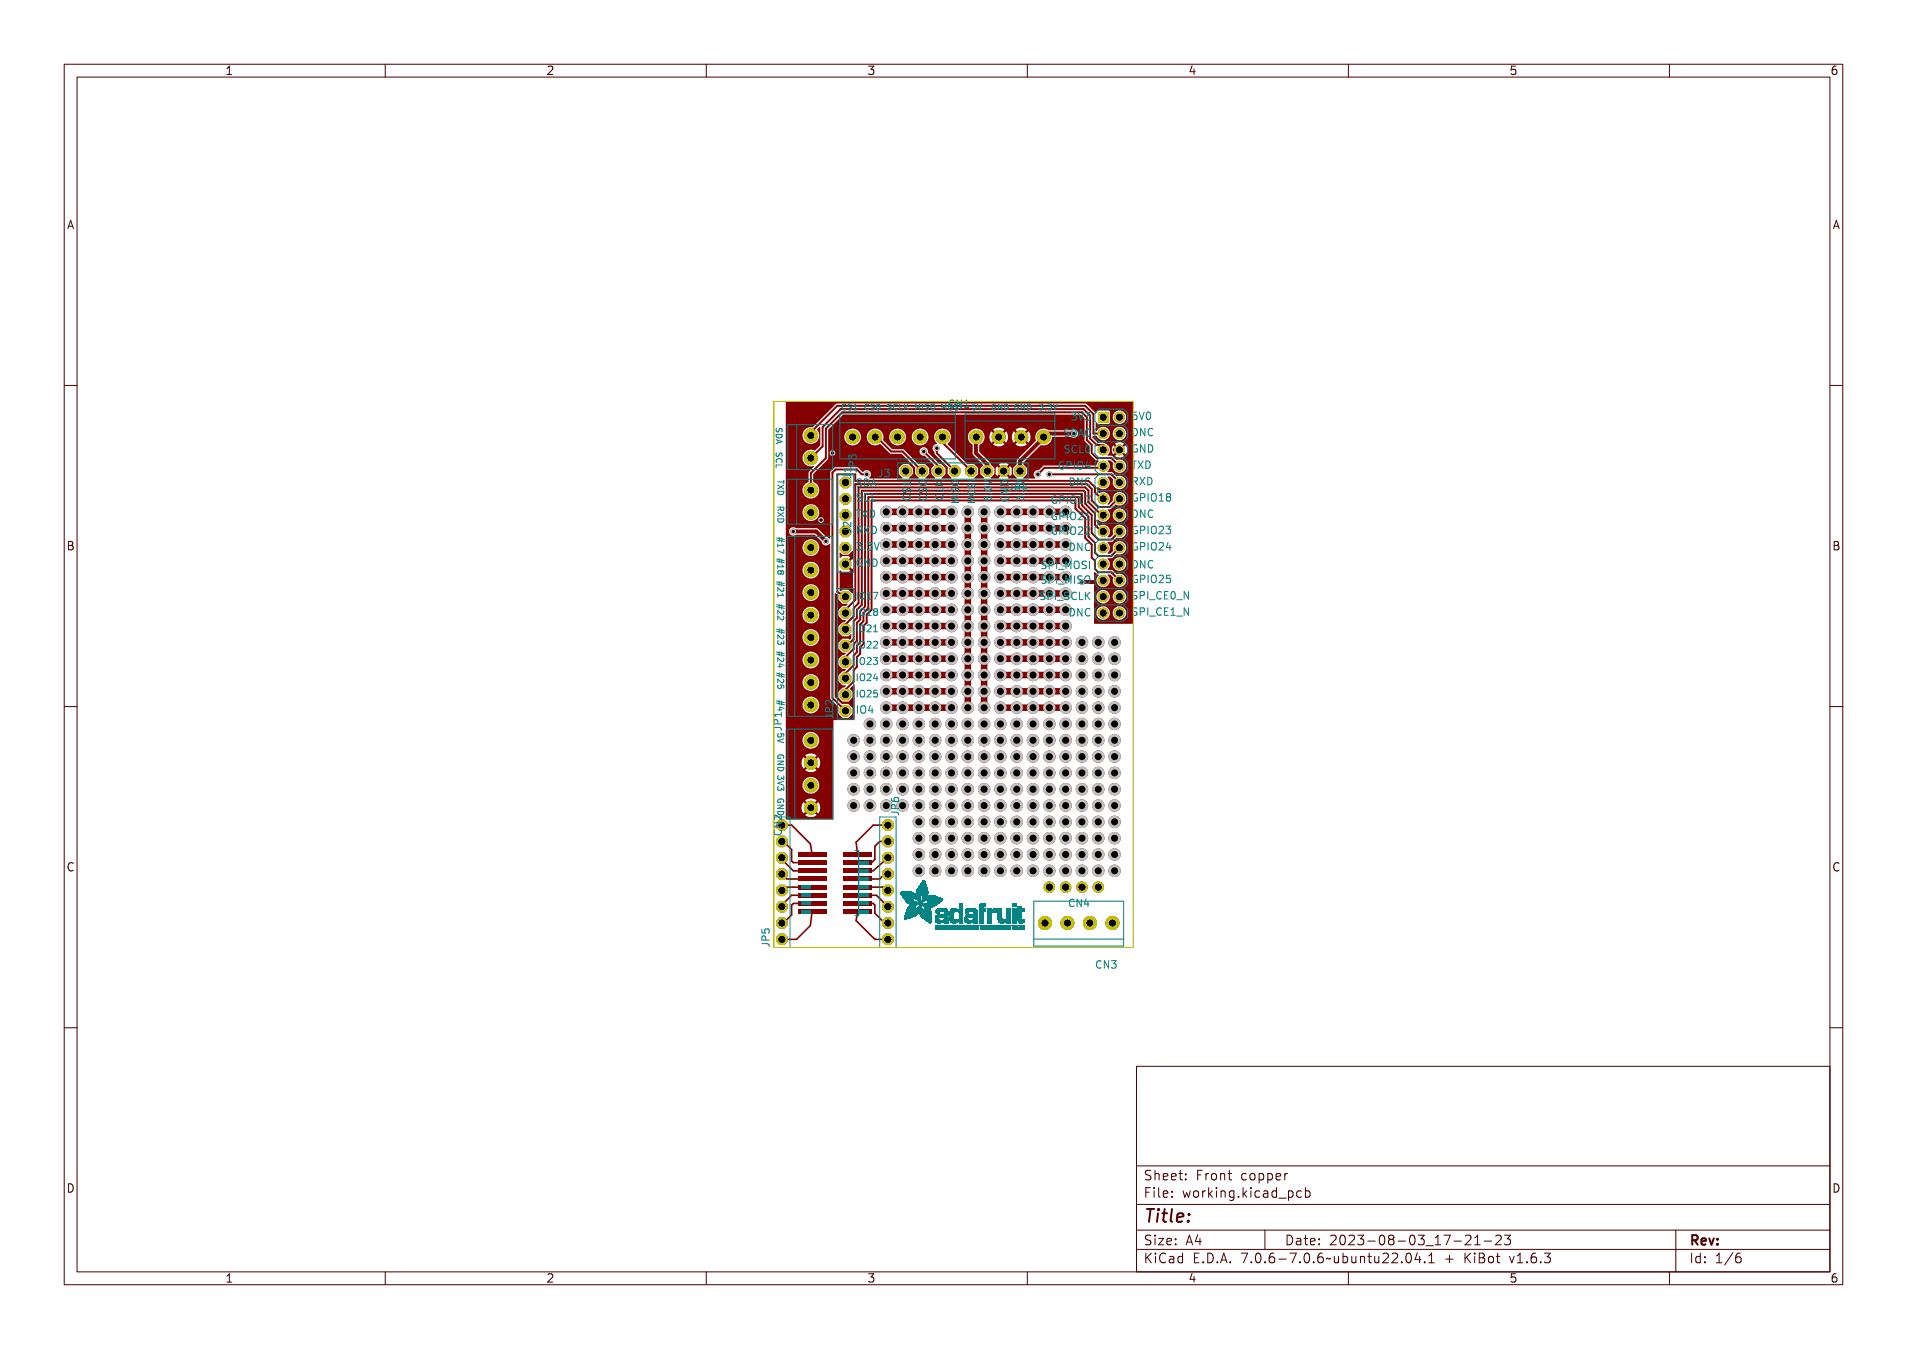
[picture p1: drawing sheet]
<svg xmlns="http://www.w3.org/2000/svg" width="297mm" height="210mm" viewBox="0 0 297 210" stroke-linecap="round" stroke-linejoin="round" font-family="sans-serif">
<defs><g id="words">
<text font-size="2.7" fill="#480000" x="178" y="190.3">Title:</text>
<g font-size="2" fill="#480000">
<text x="178" y="183.7">Sheet: Front copper</text>
<text x="178" y="186.5">File: working.kicad_pcb</text>
<text x="178" y="193.9">Size: A4</text>
<text x="178" y="196.6">KiCad E.D.A. 7.0.6-7.0.6~ubuntu22.04.1 + KiBot v1.6.3</text>
<text x="200" y="193.9">Date: 2023-08-03_17-21-23</text>
<text x="263" y="196.6">Id: 1/6</text>
<text x="263" y="193.9">Rev:</text>
</g>
<g font-size="1.7" fill="#480000">
<text x="35" y="11.7">1</text>
<text x="85" y="11.7">2</text>
<text x="135" y="11.7">3</text>
<text x="185" y="11.7">4</text>
<text x="235" y="11.7">5</text>
<text x="285" y="11.7">6</text>
<text x="10.5" y="35.7">A</text>
<text x="285.5" y="35.7">A</text>
<text x="10.5" y="85.6">B</text>
<text x="285.5" y="85.6">B</text>
<text x="10.5" y="135.7">C</text>
<text x="285.5" y="135.7">C</text>
<text x="10.5" y="185.6">D</text>
<text x="285.5" y="185.6">D</text>
<text x="35" y="199.7">1</text>
<text x="85" y="199.7">2</text>
<text x="135" y="199.7">3</text>
<text x="185" y="199.7">4</text>
<text x="235" y="199.7">5</text>
<text x="285" y="199.7">6</text>
</g>
<g font-size="1.6" fill="#008484">
<text x="148.4" y="63.4">CN1</text>
<text x="167.2" y="65.4">3V3</text>
<text x="176.1" y="65.5">5V0</text>
<text x="166.3" y="70.4">SCL0</text>
<text x="166.3" y="67.9">SDA0</text>
<text x="176.1" y="68">DNC</text>
<text x="176.1" y="70.5">GND</text>
<text x="132.5" y="74.4" transform="rotate(-90 132.5 74.4)">J1</text>
<text x="133.2" y="75.9">SDA</text>
<text x="136.9" y="74.2">J3</text>
<text x="144.3" y="77.4" transform="rotate(-90 144.3 77.4)">CS0</text>
<text x="165.3" y="73">GPIO4</text>
<text x="167.2" y="75.5">DNC</text>
<text x="176.1" y="73.1">TXD</text>
<text x="176.1" y="75.6">RXD</text>
<text x="132.5" y="82.9" transform="rotate(-90 132.5 82.9)">J2</text>
<text x="133.2" y="83.2">RXD</text>
<text x="133.2" y="78.2">SCL</text>
<text x="133.2" y="80.7">TXD</text>
<text x="164.4" y="83.1">GPIO22</text>
<text x="164.4" y="80.9">GPIO21</text>
<text x="164.4" y="78.3">GPIO17</text>
<text x="176.1" y="78.2">GPIO18</text>
<text x="176.1" y="80.7">DNC</text>
<text x="176.1" y="83.2">GPIO23</text>
<text x="133.2" y="85.8">3.3V</text>
<text x="133.2" y="88.3">GND</text>
<text x="162.5" y="88.5">SPI_MOSI</text>
<text x="167.2" y="85.7">DNC</text>
<text x="176.1" y="85.8">GPIO24</text>
<text x="176.1" y="88.6">DNC</text>
<text x="162.5" y="93.3">SPI_SCLK</text>
<text x="162.5" y="90.8">SPI_MISO</text>
<text x="167.2" y="95.8">DNC</text>
<text x="176.1" y="90.9">GPIO25</text>
<text x="176.1" y="95.9">SPI_CE1_N</text>
<text x="176.1" y="93.4">SPI_CE0_N</text>
<text x="121.6" y="113.4" transform="rotate(-90 121.6 113.4)">JP1</text>
<text x="133.2" y="111.2">IO4</text>
<text x="121.6" y="129.4" transform="rotate(-90 121.6 129.4)">CN2</text>
<text x="171.3" y="150.7">CN3</text>
</g>
<g font-size="1.5" fill="#008484">
<text x="157.5" y="76.3">JP4</text>
<text x="129.8" y="112" transform="rotate(-90 129.8 112)">JP2</text>
<text x="140.1" y="127.1" transform="rotate(-90 140.1 127.1)">JP6</text>
<text x="167.1" y="141.1">CN4</text>
</g>
<g font-size="1.4" fill="#008484">
<text x="154.3" y="78" transform="rotate(-90 154.3 78)">5.0V</text>
<text x="133.2" y="95.9">IO18</text>
<text x="133.2" y="93.4">IO17</text>
<text x="133.2" y="98.5">IO21</text>
<text x="133.2" y="101">IO22</text>
<text x="133.2" y="106.1">IO24</text>
<text x="133.2" y="103.6">IO23</text>
<text x="133.2" y="108.6">IO25</text>
</g>
<g font-size="1.2" fill="#008484">
<text x="130.9" y="63.9">CS1</text>
<text x="134.5" y="63.9">CS0</text>
<text x="138" y="63.9">SCLK</text>
<text x="142.3" y="63.9">MISO</text>
<text x="146.4" y="63.9">MOSI</text>
<text x="151.2" y="63.9">5V</text>
<text x="154.3" y="63.9">GND</text>
<text x="157.8" y="63.9">GND</text>
<text x="161.6" y="63.9">3.3V</text>
<text x="120.8" y="66.5" transform="rotate(90 120.8 66.5)">SDA</text>
<text x="120.8" y="70.3" transform="rotate(90 120.8 70.3)">SCL</text>
<text x="121" y="78.7" transform="rotate(90 121 78.7)">RXD</text>
<text x="121" y="83.5" transform="rotate(90 121 83.5)">#17</text>
<text x="121" y="97.7" transform="rotate(90 121 97.7)">#23</text>
<text x="121" y="101.3" transform="rotate(90 121 101.3)">#24</text>
<text x="121" y="104.6" transform="rotate(90 121 104.6)">#25</text>
<text x="121" y="108.9" transform="rotate(90 121 108.9)">#4</text>
<text x="121" y="120.6" transform="rotate(90 121 120.6)">3V3</text>
</g>
</g></defs>
<g fill="#840000">
<circle cx="171" cy="138.1" r=".89"/>
<circle cx="168.5" cy="138.1" r=".89"/>
<circle cx="166" cy="138.1" r=".89"/>
<circle cx="163.4" cy="138.1" r=".89"/>
<circle cx="126.3" cy="85.3" r="1.09"/>
<circle cx="126.3" cy="88.8" r="1.09"/>
<circle cx="126.3" cy="92.3" r="1.09"/>
<circle cx="126.3" cy="95.8" r="1.09"/>
<circle cx="126.3" cy="99.3" r="1.09"/>
<circle cx="126.3" cy="102.8" r="1.09"/>
<circle cx="126.3" cy="106.3" r="1.09"/>
<circle cx="126.3" cy="109.8" r="1.09"/>
<circle cx="162.5" cy="68" r="1.09"/>
<circle cx="159" cy="68" r="1.09"/>
<circle cx="155.5" cy="68" r="1.09"/>
<circle cx="152" cy="68" r="1.09"/>
<circle cx="162.7" cy="143.7" r="1.09"/>
<circle cx="166.2" cy="143.7" r="1.09"/>
<circle cx="169.7" cy="143.7" r="1.09"/>
<circle cx="173.2" cy="143.7" r="1.09"/>
<circle cx="126.3" cy="79.8" r="1.09"/>
<circle cx="126.3" cy="76.3" r="1.09"/>
<circle cx="126.3" cy="71.3" r="1.09"/>
<circle cx="126.3" cy="67.8" r="1.09"/>
<circle cx="132.8" cy="68" r="1.09"/>
<circle cx="136.3" cy="68" r="1.09"/>
<circle cx="139.8" cy="68" r="1.09"/>
<circle cx="143.3" cy="68" r="1.09"/>
<circle cx="146.8" cy="68" r="1.09"/>
<circle cx="126.3" cy="115.3" r="1.09"/>
<circle cx="126.3" cy="118.8" r="1.09"/>
<circle cx="126.3" cy="122.3" r="1.09"/>
<circle cx="126.3" cy="125.8" r="1.09"/>
<circle cx="174.3" cy="65" r=".84"/>
<circle cx="171.8" cy="67.5" r=".84"/>
<circle cx="174.3" cy="67.5" r=".84"/>
<circle cx="171.8" cy="70" r=".84"/>
<circle cx="174.3" cy="70" r=".84"/>
<circle cx="171.8" cy="72.6" r=".84"/>
<circle cx="174.3" cy="72.6" r=".84"/>
<circle cx="171.8" cy="75.1" r=".84"/>
<circle cx="174.3" cy="75.1" r=".84"/>
<circle cx="171.8" cy="77.7" r=".84"/>
<circle cx="174.3" cy="77.7" r=".84"/>
<circle cx="171.8" cy="80.2" r=".84"/>
<circle cx="174.3" cy="80.2" r=".84"/>
<circle cx="171.8" cy="82.7" r=".84"/>
<circle cx="174.3" cy="82.7" r=".84"/>
<circle cx="171.8" cy="85.3" r=".84"/>
<circle cx="174.3" cy="85.3" r=".84"/>
<circle cx="171.8" cy="87.8" r=".84"/>
<circle cx="174.3" cy="87.8" r=".84"/>
<circle cx="171.8" cy="90.4" r=".84"/>
<circle cx="174.3" cy="90.4" r=".84"/>
<circle cx="171.8" cy="92.9" r=".84"/>
<circle cx="174.3" cy="92.9" r=".84"/>
<circle cx="171.8" cy="95.4" r=".84"/>
<circle cx="174.3" cy="95.4" r=".84"/>
<circle cx="135" cy="73.8" r=".45"/>
<circle cx="161.6" cy="73.8" r=".45"/>
<circle cx="123.5" cy="82.7" r=".45"/>
<circle cx="128.6" cy="84.3" r=".45"/>
<circle cx="127.9" cy="81" r=".45"/>
<circle cx="129.6" cy="70.5" r=".45"/>
<circle cx="163.4" cy="73.8" r=".45"/>
<circle cx="145.9" cy="69.8" r=".45"/>
<circle cx="143.9" cy="70.3" r=".45"/>
<circle cx="138" cy="112.7" r=".96"/>
<circle cx="140.6" cy="112.7" r=".97"/>
<circle cx="143.1" cy="112.7" r=".97"/>
<circle cx="145.6" cy="112.7" r=".97"/>
<circle cx="148.2" cy="112.7" r=".97"/>
<circle cx="150.7" cy="112.7" r=".96"/>
<circle cx="153.3" cy="112.7" r=".97"/>
<circle cx="155.8" cy="112.7" r=".97"/>
<circle cx="158.3" cy="112.7" r=".97"/>
<circle cx="160.9" cy="112.7" r=".97"/>
<circle cx="138" cy="115.2" r=".97"/>
<circle cx="138" cy="117.8" r=".96"/>
<circle cx="138" cy="120.3" r=".96"/>
<circle cx="138" cy="122.9" r=".97"/>
<circle cx="140.6" cy="122.9" r=".97"/>
<circle cx="140.6" cy="120.3" r=".97"/>
<circle cx="140.6" cy="117.8" r=".97"/>
<circle cx="140.6" cy="115.2" r=".97"/>
<circle cx="143.1" cy="115.2" r=".97"/>
<circle cx="143.1" cy="117.8" r=".97"/>
<circle cx="143.1" cy="120.3" r=".97"/>
<circle cx="143.1" cy="122.9" r=".97"/>
<circle cx="145.6" cy="122.9" r=".97"/>
<circle cx="145.6" cy="120.3" r=".97"/>
<circle cx="145.6" cy="117.8" r=".97"/>
<circle cx="145.6" cy="115.2" r=".97"/>
<circle cx="148.2" cy="115.2" r=".97"/>
<circle cx="148.2" cy="117.8" r=".97"/>
<circle cx="148.2" cy="120.3" r=".97"/>
<circle cx="148.2" cy="122.9" r=".97"/>
<circle cx="150.7" cy="122.9" r=".97"/>
<circle cx="153.3" cy="122.9" r=".97"/>
<circle cx="155.8" cy="122.9" r=".97"/>
<circle cx="158.3" cy="122.9" r=".97"/>
<circle cx="160.9" cy="122.9" r=".97"/>
<circle cx="160.9" cy="120.3" r=".97"/>
<circle cx="160.9" cy="117.8" r=".97"/>
<circle cx="160.9" cy="115.2" r=".97"/>
<circle cx="158.3" cy="115.2" r=".97"/>
<circle cx="155.8" cy="115.2" r=".97"/>
<circle cx="150.7" cy="115.2" r=".97"/>
<circle cx="150.7" cy="117.8" r=".96"/>
<circle cx="150.7" cy="120.3" r=".96"/>
<circle cx="153.3" cy="120.3" r=".97"/>
<circle cx="153.3" cy="117.8" r=".97"/>
<circle cx="153.3" cy="115.2" r=".97"/>
<circle cx="155.8" cy="117.8" r=".97"/>
<circle cx="155.8" cy="120.3" r=".97"/>
<circle cx="158.3" cy="120.3" r=".97"/>
<circle cx="158.3" cy="117.8" r=".97"/>
<circle cx="138" cy="125.4" r=".96"/>
<circle cx="140.6" cy="125.4" r=".97"/>
<circle cx="143.1" cy="125.4" r=".97"/>
<circle cx="143.1" cy="127.9" r=".97"/>
<circle cx="143.1" cy="133" r=".97"/>
<circle cx="143.1" cy="130.5" r=".97"/>
<circle cx="143.1" cy="135.6" r=".97"/>
<circle cx="145.6" cy="135.6" r=".97"/>
<circle cx="145.6" cy="130.5" r=".97"/>
<circle cx="145.6" cy="127.9" r=".97"/>
<circle cx="145.6" cy="125.4" r=".97"/>
<circle cx="148.2" cy="125.4" r=".97"/>
<circle cx="148.2" cy="130.5" r=".97"/>
<circle cx="148.2" cy="127.9" r=".97"/>
<circle cx="148.2" cy="135.6" r=".97"/>
<circle cx="145.6" cy="133" r=".97"/>
<circle cx="148.2" cy="133" r=".97"/>
<circle cx="150.7" cy="135.6" r=".97"/>
<circle cx="150.7" cy="133" r=".96"/>
<circle cx="150.7" cy="127.9" r=".97"/>
<circle cx="150.7" cy="125.4" r=".96"/>
<circle cx="153.3" cy="125.4" r=".97"/>
<circle cx="155.8" cy="125.4" r=".97"/>
<circle cx="158.3" cy="125.4" r=".97"/>
<circle cx="160.9" cy="125.4" r=".97"/>
<circle cx="160.9" cy="127.9" r=".97"/>
<circle cx="158.3" cy="127.9" r=".97"/>
<circle cx="155.8" cy="127.9" r=".97"/>
<circle cx="153.3" cy="127.9" r=".97"/>
<circle cx="153.3" cy="130.5" r=".97"/>
<circle cx="150.7" cy="130.5" r=".96"/>
<circle cx="155.8" cy="130.5" r=".97"/>
<circle cx="158.3" cy="130.5" r=".97"/>
<circle cx="160.9" cy="130.5" r=".97"/>
<circle cx="160.9" cy="133" r=".97"/>
<circle cx="158.3" cy="133" r=".97"/>
<circle cx="155.8" cy="133" r=".97"/>
<circle cx="153.3" cy="133" r=".97"/>
<circle cx="153.3" cy="135.6" r=".97"/>
<circle cx="155.8" cy="135.6" r=".97"/>
<circle cx="158.3" cy="135.6" r=".97"/>
<circle cx="160.9" cy="135.6" r=".97"/>
<circle cx="150.7" cy="97.5" r=".97"/>
<circle cx="150.7" cy="89.8" r=".97"/>
<circle cx="150.7" cy="102.5" r=".97"/>
<circle cx="150.7" cy="105.1" r=".96"/>
<circle cx="150.7" cy="79.7" r=".96"/>
<circle cx="150.7" cy="92.4" r=".96"/>
<circle cx="150.7" cy="84.8" r=".97"/>
<circle cx="150.7" cy="82.2" r=".96"/>
<circle cx="150.7" cy="94.9" r=".96"/>
<circle cx="150.7" cy="107.6" r=".96"/>
<circle cx="150.7" cy="110.2" r=".97"/>
<circle cx="150.7" cy="87.3" r=".96"/>
<circle cx="150.7" cy="100" r=".96"/>
<circle cx="153.3" cy="89.8" r=".97"/>
<circle cx="153.3" cy="97.5" r=".97"/>
<circle cx="153.3" cy="87.3" r=".97"/>
<circle cx="153.3" cy="84.8" r=".97"/>
<circle cx="153.3" cy="100" r=".97"/>
<circle cx="153.3" cy="92.4" r=".97"/>
<circle cx="153.3" cy="82.2" r=".97"/>
<circle cx="153.3" cy="105.1" r=".97"/>
<circle cx="153.3" cy="79.7" r=".97"/>
<circle cx="153.3" cy="94.9" r=".97"/>
<circle cx="153.3" cy="110.2" r=".97"/>
<circle cx="153.3" cy="107.6" r=".97"/>
<circle cx="153.3" cy="102.5" r=".97"/>
<circle cx="163.4" cy="112.7" r=".96"/>
<circle cx="163.4" cy="117.8" r=".96"/>
<circle cx="163.4" cy="115.2" r=".97"/>
<circle cx="163.4" cy="120.3" r=".96"/>
<circle cx="163.4" cy="122.9" r=".97"/>
<circle cx="163.4" cy="125.4" r=".96"/>
<circle cx="163.4" cy="127.9" r=".97"/>
<circle cx="163.4" cy="130.5" r=".96"/>
<circle cx="163.4" cy="133" r=".96"/>
<circle cx="163.4" cy="135.6" r=".97"/>
<circle cx="166" cy="135.6" r=".97"/>
<circle cx="166" cy="133" r=".97"/>
<circle cx="166" cy="127.9" r=".97"/>
<circle cx="166" cy="130.5" r=".97"/>
<circle cx="166" cy="125.4" r=".97"/>
<circle cx="166" cy="122.9" r=".97"/>
<circle cx="166" cy="120.3" r=".97"/>
<circle cx="166" cy="117.8" r=".97"/>
<circle cx="166" cy="115.2" r=".97"/>
<circle cx="166" cy="112.7" r=".97"/>
<circle cx="168.5" cy="112.7" r=".97"/>
<circle cx="168.5" cy="115.2" r=".97"/>
<circle cx="168.5" cy="117.8" r=".97"/>
<circle cx="168.5" cy="120.3" r=".97"/>
<circle cx="168.5" cy="122.9" r=".97"/>
<circle cx="168.5" cy="125.4" r=".97"/>
<circle cx="168.5" cy="127.9" r=".97"/>
<circle cx="168.5" cy="130.5" r=".97"/>
<circle cx="135.5" cy="115.2" r=".97"/>
<circle cx="135.5" cy="117.8" r=".97"/>
<circle cx="135.5" cy="120.3" r=".97"/>
<circle cx="135.5" cy="122.9" r=".97"/>
<circle cx="135.5" cy="125.4" r=".97"/>
<circle cx="173.6" cy="135.6" r=".97"/>
<circle cx="171" cy="135.6" r=".97"/>
<circle cx="168.5" cy="135.6" r=".97"/>
<circle cx="173.6" cy="133" r=".97"/>
<circle cx="171" cy="133" r=".97"/>
<circle cx="168.5" cy="133" r=".97"/>
<circle cx="171" cy="130.5" r=".97"/>
<circle cx="173.6" cy="130.5" r=".97"/>
<circle cx="173.6" cy="127.9" r=".97"/>
<circle cx="171" cy="127.9" r=".97"/>
<circle cx="171" cy="125.4" r=".97"/>
<circle cx="173.6" cy="125.4" r=".97"/>
<circle cx="173.6" cy="122.9" r=".97"/>
<circle cx="171" cy="122.9" r=".97"/>
<circle cx="171" cy="120.3" r=".97"/>
<circle cx="171" cy="100" r=".97"/>
<circle cx="171" cy="102.5" r=".97"/>
<circle cx="171" cy="105.1" r=".97"/>
<circle cx="171" cy="107.6" r=".97"/>
<circle cx="171" cy="110.2" r=".97"/>
<circle cx="171" cy="112.7" r=".97"/>
<circle cx="171" cy="115.2" r=".97"/>
<circle cx="171" cy="117.8" r=".97"/>
<circle cx="173.6" cy="117.8" r=".97"/>
<circle cx="173.6" cy="120.3" r=".97"/>
<circle cx="173.6" cy="100" r=".97"/>
<circle cx="173.6" cy="105.1" r=".97"/>
<circle cx="173.6" cy="102.5" r=".97"/>
<circle cx="173.6" cy="107.6" r=".97"/>
<circle cx="173.6" cy="110.2" r=".97"/>
<circle cx="173.6" cy="112.7" r=".97"/>
<circle cx="173.6" cy="115.2" r=".97"/>
<circle cx="140.6" cy="79.7" r=".97"/>
<circle cx="148.2" cy="79.7" r=".97"/>
<circle cx="143.1" cy="79.7" r=".97"/>
<circle cx="145.6" cy="79.7" r=".97"/>
<circle cx="138" cy="79.7" r=".96"/>
<circle cx="140.6" cy="82.2" r=".97"/>
<circle cx="143.1" cy="82.2" r=".97"/>
<circle cx="148.2" cy="82.2" r=".97"/>
<circle cx="138" cy="82.2" r=".96"/>
<circle cx="145.6" cy="82.2" r=".97"/>
<circle cx="138" cy="84.8" r=".97"/>
<circle cx="148.2" cy="84.8" r=".97"/>
<circle cx="140.6" cy="84.8" r=".97"/>
<circle cx="143.1" cy="84.8" r=".97"/>
<circle cx="145.6" cy="84.8" r=".97"/>
<circle cx="140.6" cy="87.3" r=".97"/>
<circle cx="148.2" cy="87.3" r=".97"/>
<circle cx="143.1" cy="87.3" r=".97"/>
<circle cx="145.6" cy="87.3" r=".97"/>
<circle cx="138" cy="87.3" r=".96"/>
<circle cx="143.1" cy="89.8" r=".97"/>
<circle cx="145.6" cy="89.8" r=".97"/>
<circle cx="140.6" cy="89.8" r=".97"/>
<circle cx="148.2" cy="89.8" r=".97"/>
<circle cx="138" cy="89.8" r=".97"/>
<circle cx="138" cy="92.4" r=".96"/>
<circle cx="143.1" cy="92.4" r=".97"/>
<circle cx="140.6" cy="92.4" r=".97"/>
<circle cx="145.6" cy="92.4" r=".97"/>
<circle cx="148.2" cy="92.4" r=".97"/>
<circle cx="145.6" cy="94.9" r=".97"/>
<circle cx="140.6" cy="94.9" r=".97"/>
<circle cx="148.2" cy="94.9" r=".97"/>
<circle cx="143.1" cy="94.9" r=".97"/>
<circle cx="138" cy="94.9" r=".96"/>
<circle cx="148.2" cy="97.5" r=".97"/>
<circle cx="140.6" cy="97.5" r=".97"/>
<circle cx="138" cy="97.5" r=".97"/>
<circle cx="143.1" cy="97.5" r=".97"/>
<circle cx="145.6" cy="97.5" r=".97"/>
<circle cx="148.2" cy="100" r=".97"/>
<circle cx="140.6" cy="100" r=".97"/>
<circle cx="138" cy="100" r=".96"/>
<circle cx="145.6" cy="100" r=".97"/>
<circle cx="143.1" cy="100" r=".97"/>
<circle cx="148.2" cy="102.5" r=".97"/>
<circle cx="138" cy="102.5" r=".97"/>
<circle cx="140.6" cy="102.5" r=".97"/>
<circle cx="143.1" cy="102.5" r=".97"/>
<circle cx="145.6" cy="102.5" r=".97"/>
<circle cx="145.6" cy="105.1" r=".97"/>
<circle cx="138" cy="105.1" r=".96"/>
<circle cx="143.1" cy="105.1" r=".97"/>
<circle cx="140.6" cy="105.1" r=".97"/>
<circle cx="148.2" cy="105.1" r=".97"/>
<circle cx="143.1" cy="107.6" r=".97"/>
<circle cx="138" cy="107.6" r=".96"/>
<circle cx="145.6" cy="107.6" r=".97"/>
<circle cx="148.2" cy="107.6" r=".97"/>
<circle cx="140.6" cy="107.6" r=".97"/>
<circle cx="155.8" cy="79.7" r=".97"/>
<circle cx="160.9" cy="79.7" r=".97"/>
<circle cx="158.3" cy="79.7" r=".97"/>
<circle cx="166" cy="79.7" r=".97"/>
<circle cx="163.4" cy="79.7" r=".96"/>
<circle cx="160.9" cy="82.2" r=".97"/>
<circle cx="166" cy="82.2" r=".97"/>
<circle cx="155.8" cy="82.2" r=".97"/>
<circle cx="158.3" cy="82.2" r=".97"/>
<circle cx="163.4" cy="82.2" r=".96"/>
<circle cx="166" cy="84.8" r=".97"/>
<circle cx="160.9" cy="84.8" r=".97"/>
<circle cx="163.4" cy="84.8" r=".97"/>
<circle cx="158.3" cy="84.8" r=".97"/>
<circle cx="155.8" cy="84.8" r=".97"/>
<circle cx="158.3" cy="87.3" r=".97"/>
<circle cx="160.9" cy="87.3" r=".97"/>
<circle cx="163.4" cy="87.3" r=".96"/>
<circle cx="155.8" cy="87.3" r=".97"/>
<circle cx="166" cy="87.3" r=".97"/>
<circle cx="158.3" cy="89.8" r=".97"/>
<circle cx="166" cy="89.8" r=".97"/>
<circle cx="155.8" cy="89.8" r=".97"/>
<circle cx="163.4" cy="89.8" r=".97"/>
<circle cx="160.9" cy="89.8" r=".97"/>
<circle cx="163.4" cy="92.4" r=".96"/>
<circle cx="155.8" cy="92.4" r=".97"/>
<circle cx="160.9" cy="92.4" r=".97"/>
<circle cx="166" cy="92.4" r=".97"/>
<circle cx="158.3" cy="92.4" r=".97"/>
<circle cx="158.3" cy="94.9" r=".97"/>
<circle cx="166" cy="94.9" r=".97"/>
<circle cx="160.9" cy="94.9" r=".97"/>
<circle cx="163.4" cy="94.9" r=".96"/>
<circle cx="155.8" cy="94.9" r=".97"/>
<circle cx="163.4" cy="97.5" r=".97"/>
<circle cx="160.9" cy="97.5" r=".97"/>
<circle cx="158.3" cy="97.5" r=".97"/>
<circle cx="155.8" cy="97.5" r=".97"/>
<circle cx="166" cy="97.5" r=".97"/>
<circle cx="158.3" cy="100" r=".97"/>
<circle cx="163.4" cy="100" r=".96"/>
<circle cx="166" cy="100" r=".97"/>
<circle cx="155.8" cy="100" r=".97"/>
<circle cx="160.9" cy="100" r=".97"/>
<circle cx="160.9" cy="102.5" r=".97"/>
<circle cx="158.3" cy="102.5" r=".97"/>
<circle cx="155.8" cy="102.5" r=".97"/>
<circle cx="166" cy="102.5" r=".97"/>
<circle cx="163.4" cy="102.5" r=".97"/>
<circle cx="155.8" cy="105.1" r=".97"/>
<circle cx="166" cy="105.1" r=".97"/>
<circle cx="163.4" cy="105.1" r=".96"/>
<circle cx="158.3" cy="105.1" r=".97"/>
<circle cx="160.9" cy="105.1" r=".97"/>
<circle cx="158.3" cy="107.6" r=".97"/>
<circle cx="166" cy="107.6" r=".97"/>
<circle cx="160.9" cy="107.6" r=".97"/>
<circle cx="155.8" cy="107.6" r=".97"/>
<circle cx="163.4" cy="107.6" r=".96"/>
<circle cx="148.2" cy="110.2" r=".97"/>
<circle cx="138" cy="110.2" r=".97"/>
<circle cx="145.6" cy="110.2" r=".97"/>
<circle cx="143.1" cy="110.2" r=".97"/>
<circle cx="140.6" cy="110.2" r=".97"/>
<circle cx="160.9" cy="110.2" r=".97"/>
<circle cx="166" cy="110.2" r=".97"/>
<circle cx="158.3" cy="110.2" r=".97"/>
<circle cx="155.8" cy="110.2" r=".97"/>
<circle cx="163.4" cy="110.2" r=".97"/>
<circle cx="168.5" cy="110.2" r=".97"/>
<circle cx="168.5" cy="107.6" r=".97"/>
<circle cx="168.5" cy="105.1" r=".97"/>
<circle cx="168.5" cy="102.5" r=".97"/>
<circle cx="168.5" cy="100" r=".97"/>
<circle cx="132.9" cy="115.2" r=".97"/>
<circle cx="132.9" cy="117.8" r=".97"/>
<circle cx="132.9" cy="120.3" r=".97"/>
<circle cx="132.9" cy="122.9" r=".97"/>
<circle cx="132.9" cy="125.4" r=".97"/>
<circle cx="135.5" cy="112.7" r=".97"/>
</g>
<g fill="#840000">
<path d="M131.4 141.6h4.4v.6h-4.4z" fill-rule="evenodd"/>
<path d="M131.4 140.3h4.4v.7h-4.4z" fill-rule="evenodd"/>
<path d="M131.4 139.1h4.4v.6h-4.4z" fill-rule="evenodd"/>
<path d="M131.4 137.8h4.4v.6h-4.4z" fill-rule="evenodd"/>
<path d="M131.4 136.5h4.4v.7h-4.4z" fill-rule="evenodd"/>
<path d="M131.4 135.2h4.4v.7h-4.4z" fill-rule="evenodd"/>
<path d="M131.4 134h4.4v.6h-4.4z" fill-rule="evenodd"/>
<path d="M131.4 132.7h4.4v.6h-4.4z" fill-rule="evenodd"/>
<path d="M124.2 132.7h4.5v.6h-4.5z" fill-rule="evenodd"/>
<path d="M124.2 134h4.5v.6h-4.5z" fill-rule="evenodd"/>
<path d="M124.2 135.2h4.5v.7h-4.5z" fill-rule="evenodd"/>
<path d="M124.2 136.5h4.5v.7h-4.5z" fill-rule="evenodd"/>
<path d="M124.2 137.8h4.5v.6h-4.5z" fill-rule="evenodd"/>
<path d="M124.2 139.1h4.5v.6h-4.5z" fill-rule="evenodd"/>
<path d="M124.2 140.3h4.5v.7h-4.5z" fill-rule="evenodd"/>
<path d="M124.2 141.6h4.5v.6h-4.5z" fill-rule="evenodd"/>
<path d="M171 64.1h1.6v1.7h-1.6z" fill-rule="evenodd"/>
<circle cx="121.8" cy="146.2" r=".96"/>
<circle cx="121.8" cy="143.7" r=".96"/>
<circle cx="121.8" cy="141.2" r=".96"/>
<circle cx="121.8" cy="138.6" r=".96"/>
<circle cx="121.8" cy="136.1" r=".96"/>
<circle cx="121.8" cy="133.5" r=".96"/>
<circle cx="121.8" cy="131" r=".96"/>
<circle cx="121.8" cy="128.5" r=".96"/>
<circle cx="131.7" cy="75.1" r=".96"/>
<circle cx="131.7" cy="77.7" r=".96"/>
<circle cx="131.7" cy="80.2" r=".96"/>
<circle cx="131.7" cy="82.7" r=".96"/>
<circle cx="131.7" cy="85.3" r=".96"/>
<circle cx="131.7" cy="87.8" r=".96"/>
<circle cx="158.9" cy="73.3" r=".96"/>
<circle cx="156.3" cy="73.3" r=".96"/>
<circle cx="153.8" cy="73.3" r=".96"/>
<circle cx="151.2" cy="73.3" r=".96"/>
<circle cx="148.7" cy="73.3" r=".96"/>
<circle cx="146.2" cy="73.3" r=".96"/>
<circle cx="143.6" cy="73.3" r=".96"/>
<circle cx="141.1" cy="73.3" r=".96"/>
<circle cx="131.7" cy="110.7" r=".96"/>
<circle cx="131.7" cy="108.1" r=".96"/>
<circle cx="131.7" cy="105.6" r=".96"/>
<circle cx="131.7" cy="103.1" r=".96"/>
<circle cx="131.7" cy="100.5" r=".96"/>
<circle cx="131.7" cy="98" r=".96"/>
<circle cx="131.7" cy="95.4" r=".96"/>
<circle cx="131.7" cy="92.9" r=".96"/>
<circle cx="138.3" cy="128.5" r=".96"/>
<circle cx="138.3" cy="131" r=".96"/>
<circle cx="138.3" cy="133.5" r=".96"/>
<circle cx="138.3" cy="136.1" r=".96"/>
<circle cx="138.3" cy="138.6" r=".96"/>
<circle cx="138.3" cy="141.2" r=".96"/>
<circle cx="138.3" cy="143.7" r=".96"/>
<circle cx="138.3" cy="146.2" r=".96"/>
</g>
<g fill="none" stroke="#840000" stroke-width=".3">
<path d="M135 73.8h-.8l-.7-.7h-3.3l-.6 .5v35l2.1 2.1M136.2 68h.3l2.3 2.3h1.8l3 3M136.3 68h.1M143.9 70.3l2.3 2.3v.7M145.9 69.8v.7l2.8 2.8M146.8 68h.1v1l4.3 4.3M163.4 73.8h9.7l1.2 1.3M167.5 79.2v-1.3h-31.8v17M168.5 78.7l1.5 1.5v2.8l1 1h2.1l1.2-1.3M168.5 76.9h-33.8v17.5M168.5 64.2h-37.3l-2.6 2.5v4.6l-2.3 2.3v2.7M168.8 63.7h-37.9l-2.8 2.8v3l-1.8 1.8"/>
<path d="M169 78.4l1.5 1.5v1.8l1.1 1h.2M169 76.6l-.2-.2h-34.6v17.8l-.7 .7M169.3 65v3.5l.7 .8M169.8 64.7v3.6l1 1h1v.7M170 70.5l.8 .8h2.3l1.2 1.3M171.8 77.7h-.2l-1.1-1.1v-.7l-1-1h-36.3v-1.1h-2.8v18.3l1.3 .8M171.8 72.6l-.2 .2h-8.9l-1.1 1M171.8 67.5h-1.5v-3.1l-1.3-1.2h-38.6l-4.1 4v.6M174.3 77.7h-.2l-1.3 1.2h-1.8l-1-1v-1.8l-.7-.7h-36.1v18l-1.5 1.5v.5M132.9 95.9l-1.2 1.3v.8M133.5 96.2l-.6 .5v2.8l-1 1h-.2M134 96.5l-.5 .5v2.8"/>
<path d="M134.5 95.4v1.3l-.5 .5v2.8M134.5 97.5v2.8M135 95.7v1.3M169 80.7v3.1l1 1v2l.5 .5v1.3l.5 .5h2.1l1.2 1.3M170.3 90.6h.2v.8l.3 .2h2l.5-.5M171.8 80.2h-.2l-2.1-2v-1.8l-.5-.5h-35.3v18l-.8 .8M174.3 85.3l-1.2 1.2h-2.1l-.5-.5v-1.5l-1-1v-3.1l-1.5-1.5v-1.5h-32.8v17.3M132.9 101l-1.2 1.3v.8M132.9 103.6l-1.2 1.2v.8l.2 .5M133.5 103.8l-.6 .5v1.8l-1.2 1.3v.7M133.5 101.5l-.6 .5M134 100.8v1l-.5 .5"/>
</g>
<path d="M152 68v2.5l1.8 1.8v1M167.2 67.5h-4.1l-4.2 4.3v1.5M173.6 70h.7M123.5 82.7h3.6l1.5 1.6" fill="none" stroke="#840000" stroke-width=".61"/>
<g fill="none" stroke="#840000" stroke-width="1">
<path d="M138 79.7h10.2M150.7 79.7v30.5M153.3 79.7v30.5M155.8 79.7h10.2M138 82.2h10.2M138 84.8h10.2M138 87.3h10.2M138 89.8h10.2M138 92.4h10.2M138 94.9h10.2M138 97.5h10.2M155.8 82.2h10.2"/>
<path d="M155.8 84.8h10.2M155.8 87.3h10.2M155.8 89.8h10.2M155.8 92.4h10.2M155.8 94.9h10.2M155.8 97.5h10.2M138 100h10.2M138 102.5h10.2M138 105.1h10.2M138 107.6h10.2M138 110.2h10.2M155.8 100h10.2"/>
<path d="M155.8 102.5h10.2M155.8 105.1h10.2M155.8 107.6h10.2M155.8 110.2h10.2"/>
</g>
<g fill="none" stroke="#840000" stroke-width=".25">
<path d="M121.8 131h.2l1.3 1.3v1.7l.2 .3h3M121.8 133.5v.3l1.7 1.8h3M121.8 136.1l.7 .7h4M121.8 128.5h1.5l2.9 2.9 .3 1.6M126.5 139.4h-3.2l-1.5 1.5v.3M126.5 138.1h-4.2l-.5 .5M133.6 139.4h2.9l1.8 1.8M133.6 138.1h3.9l.8 .5M138.3 136.1h-.5l-.8 .7h-3.4M138.3 133.5l-2.3 2.1h-2.4M138.3 131h-1.3l-.8 .8v2l-.5 .5h-2.1M138.3 128.5h-2.3l-2.7 2.6 .3 1.9"/>
<path d="M126.5 141.9l-.3 2.2-2.1 2.1h-2.3M126.5 140.6h-3l-.2 .3v1.5l-1.3 1.3h-.2M133.6 141.9l-.3 1.4 2.9 2.9h2.1M133.6 140.6h2.4l.2 .3v1.3l1.6 1.5h.5"/>
</g>
<g fill="#840000">
<path d="M122.4 62.6l54-.1 .1 34.5-6 .1-.1-1.7h.4a1.05 1.05 0 0 0 1 1.1 1.05 1.05 0 0 0 1.1-1.1h.4v.2a1.04 1.04 0 0 0 1.7 .7 1.04 1.04 0 0 0-.2-1.8 1.04 1.04 0 0 0-1.5 .9h-.4l-.1-.2a1.05 1.05 0 0 0-1.1-.8 1.05 1.05 0 0 0-.9 1h-.4v-2.5h.4v.2a1.05 1.05 0 0 0 1.1 .8 1.05 1.05 0 0 0 1-1h.4v.2a1.05 1.05 0 0 0 1.7 .6 1.05 1.05 0 0 0-.2-1.8 1.05 1.05 0 0 0-1.5 1h-.4l-.1-.2a1.05 1.05 0 0 0-1.1-.8 1.05 1.05 0 0 0-.9 1h-.4v-3.8l.7 .5a1.07 1.07 0 0 0 0 1.5 1.07 1.07 0 0 0 1.6-.1 1.07 1.07 0 0 0-.2-1.5h.4l.5 .4a1.05 1.05 0 0 0 .6 1.5 1.05 1.05 0 0 0 1.3-1.1 1.05 1.05 0 0 0-1.4-.9l-.7-.6-.7-.1 .3-.5 .1-.4h.4a1.05 1.05 0 0 0 1.5 1 1.05 1.05 0 0 0 .2-1.8 1.05 1.05 0 0 0-1.7 .6v.2h-.4l-.1-.4-.3-.5h.7l.7-.7a1.05 1.05 0 0 0 1.5-.7 1.05 1.05 0 0 0-1.2-1.3 1.05 1.05 0 0 0-.8 1.5l-.4 .5h-.5a1.27 1.27 0 0 0 0-1.8l.7-.1 .7-.6a1.05 1.05 0 0 0 1.5-.8 1.05 1.05 0 0 0-1.2-1.2 1.05 1.05 0 0 0-.8 1.4l-.4 .5h-.5a1.09 1.09 0 0 0 .1-1.5 1.09 1.09 0 0 0-1.4-.3l-.3-.3 .1-.6a1.08 1.08 0 0 0 1.1 .3 1.08 1.08 0 0 0 .8-1h.4v.2a1.05 1.05 0 0 0 1.7 .6 1.05 1.05 0 0 0-.2-1.8 1.05 1.05 0 0 0-1.5 1h-.4l-.1-.4-.3-.5 .5-.1 .7-.7a1.06 1.06 0 0 0 1.6-.3 1.06 1.06 0 0 0-.7-1.5 1.06 1.06 0 0 0-1.3 1v.2l-.6 .6h-.2a1.08 1.08 0 0 0 .1-1.5 1.08 1.08 0 0 0-1.4-.2l-.3-.3v-.7a1.09 1.09 0 0 0 1.7 0 1.09 1.09 0 0 0-.1-1.6h.4l.5 .5a1.05 1.05 0 0 0 .8 1.5 1.05 1.05 0 0 0 1.2-1.2 1.05 1.05 0 0 0-1.5-.9l-.7-.6h-.7v-.1a1.13 1.13 0 0 0 0-1.7h.4l.5 .5a1.05 1.05 0 0 0 .8 1.4 1.05 1.05 0 0 0 1.2-1.2 1.05 1.05 0 0 0-1.5-.8l-.7-.6-.7-.1 .4-.9h.3l.2 .7 .5-.5 .2 .3-.5 .5 .6 .2h.5l.4-.2-.5-.5 .2-.3 .5 .5 .2-.2v-.7l-.1-.4-.1-.1-.5 .5-.2-.2 .5-.5-.4-.2-.5-.1-.6 .3 .5 .5-.2 .2-.5-.5-.2 .7h-.3l-.1-.2a1.41 1.41 0 0 0-.8-.8l-1.1-.1-.8-.8 .1-.3 .6 .1a1.05 1.05 0 0 0 1.2 .6 1.05 1.05 0 0 0 .9-1h.4v.2a1.05 1.05 0 0 0 1.7 .6 1.05 1.05 0 0 0-.2-1.8 1.05 1.05 0 0 0-1.5 1h-.4l-.1-.2a1.05 1.05 0 0 0-.9-.8 1.05 1.05 0 0 0-1.1 .6h-.2l.1-1.2 .3 .1h1.7l.2-.2v-.8h.4a1.05 1.05 0 0 0 1.5 .9 1.05 1.05 0 0 0 .2-1.8 1.05 1.05 0 0 0-1.7 .6v.3h-.4v-.9l-.2-.2h-1.8l-.2 .5-1.6-1.6h-38.7l-.2 .1-3.7 3.6a1.3 1.3 0 0 0-1.5 1.5 1.3 1.3 0 0 0 1.9 1 1.3 1.3 0 0 0 .3-2.1l.5-.5 .1 2.9-.9 .9a1.33 1.33 0 0 0-1.9 1.1 1.33 1.33 0 0 0 1.8 1.3l-.8 .9-.1 1.5a1.31 1.31 0 0 0-.9 1.8 1.31 1.31 0 0 0 2 .5 1.31 1.31 0 0 0 .1-2l-.4-.3-.1-1.2 2.4-2.3v-3.5h2.5a1.3 1.3 0 0 0 1.9 1.2 1.3 1.3 0 0 0 .2-2.2 1.3 1.3 0 0 0-2.1 .8v.2h-2.5v-1.1l2.3-2.4 37.1 .1 .5 .5v3.5l.8 .8v1.4l.9 .8 .5 .1-.3 .8h-8.1h-.3l-.6 .7a.72 .72 0 0 0-.8 .4 .72 .72 0 0 0 .3 .9h-1.9l.5-.7v-.9l-.5-.6v-.2l2.7-2.8a1.39 1.39 0 0 0 1.8-1.3h2.9a.66 .66 0 0 0 .9-.1 .66 .66 0 0 0 0-.9 .66 .66 0 0 0-.9 0h-3.5a1.33 1.33 0 0 0-1.6 .1 1.33 1.33 0 0 0-.4 1.5l-2.9 3-.1 .7-.5 .6v.9l.5 .6v.1h-1.3l.1-.2-.6-.5 .3-.3 .5 .6 .3-.3v-.9l-.3-.3-.5 .5-.3-.2 .6-.6-.4-.2h-.8l-.3 .2 .5 .6-.3 .2-.5-.5-.2 .2v1.1l.2 .2 .5-.6 .3 .3-.5 .5v.2h-1.3l.6-.7v-.9l-.6-.6-.2-.4-1.6-1.5v-1.1l.2-.1a1.31 1.31 0 0 0 .6-1.2h.8l.1 .5 .2 .4 .7-.7 .2 .3-.6 .7a1.43 1.43 0 0 0 1.7 0l-.7-.7 .3-.3 .7 .7 .2-.4 .1-.5h.6l.1 .5 .2 .4 .7-.7 .2 .3-.6 .7 .1 .1a1.44 1.44 0 0 0 1.6-.1l-.6-.7 .2-.3 .7 .7a1.45 1.45 0 0 0 0-1.8l-.7 .7-.2-.2 .6-.7a1.43 1.43 0 0 0-1.7 0l.6 .7-.2 .2-.7-.7-.2 .5-.1 .4h-.6l-.1-.4-.2-.5-.7 .7-.3-.2 .7-.7-.1-.1a1.44 1.44 0 0 0-1.6 .1l.6 .7-.2 .2-.7-.7-.2 .5-.1 .4h-.8a1.31 1.31 0 0 0-2-1 1.31 1.31 0 0 0 .2 2.3v1.5l1.6 1.6-.4 .5v.8l.6 .7-.1 .1h-1.5l.6-.7v-1l-.6-.5h-1l-3.1-3.1a1.44 1.44 0 0 0-.2-2.3 1.34 1.34 0 0 0-1.7 .4 1.34 1.34 0 0 0 .2 1.8 .7 .7 0 0 0-.6 .5 .7 .7 0 0 0 .2 .8l.1 .4 2 2v1l.6 .6v.1h-1.5l.5-.7v-.9l-.5-.6-.4-.1-1.8-1.7a.68 .68 0 0 0-.6-.9 .68 .68 0 0 0-.7 .8 .68 .68 0 0 0 .8 .6l1.5 1.4-.4 .5v.8l.5 .7v.1h-1.5l.6-.7v-1l-.6-.5h-1.1l-2.3-2.3-1.8-.1-1.4-1.4 .1-.5h.9a1.3 1.3 0 0 0 1.3 1.3 1.3 1.3 0 0 0 1.3-1.3h.9v.3a1.3 1.3 0 0 0 2.1 .8 1.3 1.3 0 0 0-.2-2.2 1.3 1.3 0 0 0-1.9 1.1h-.9v-.2a1.3 1.3 0 0 0-1.4-1.1 1.3 1.3 0 0 0-1.2 1.3h-.9v-.2a1.31 1.31 0 0 0-1.8-.9 1.31 1.31 0 0 0-.6 1.9 1.31 1.31 0 0 0 1.9 .3l1.5 1.5 1.8 .1 2.1 2.1v1l.6 .7h-1.5l.6-.7v-.9l-.7-.7-.9 .1-.6 .6v.9l.6 .6-.1 .1h-5.1v-.1a.69 .69 0 0 0 0-1.1 .69 .69 0 0 0-1 .2l-.9-.8h-3.5l-.7 .7v10.5l-.6-.3-1.5-1.4h-3.2a.67 .67 0 0 0-.9 .1 .67 .67 0 0 0 0 .9 .67 .67 0 0 0 .9 0h2.9l1.1 1.1a.7 .7 0 0 0 .5 .6 .7 .7 0 0 0 .7-.3l.1 24.1 1.3 1.4v1l.6 .6 .9 .1 .6-.6 .1-1-.6-.6h-1.1l-1.1-1.1 .1-16.2 .5 .4v.6l.6 .6 .8 .1-.3 .3-.5 .1-.6 .6v.9l.6 .6 .6 .1-.3 .3h-.3l-.6 .6v.9l.7 .7h.8l.4-.4 .1 .1v.5l-.2 .3-.3-.2h-.9l-.6 .7v.9l.6 .6 .6 .1-.3 .2-.3 .1-.6 .7v.9l.6 .5 .6 .1-.3 .3h-.3l-.6 .6v1l.6 .6h.6l-.3 .3-.3 .1-.6 .6v.8l.6 .7h1l.6-.7v-.8l-.4-.5 .7-.6v5.4l-3.3 .1v15.5h-7.3l-.1-.1v-1.7h2.4l.1 .4 .2 .4 .7-.6 .3 .2-.7 .7 .1 .1a1.44 1.44 0 0 0 1.7-.1l-.7-.7 .2-.2 .7 .6a1.45 1.45 0 0 0 0-1.7l-.7 .6-.2-.2 .7-.7a1.42 1.42 0 0 0-1.8 0l.7 .7-.3 .2-.7-.6-.2 .4-.1 .5h-2.4v-3.5h2.6a1.3 1.3 0 0 0 1.9 1.1 1.3 1.3 0 0 0 .2-2.2 1.3 1.3 0 0 0-2.1 .8v.3h-2.6v-3.5h2.4l.1 .4 .2 .4 .7-.6 .3 .2-.7 .7 .1 .1a1.44 1.44 0 0 0 1.7-.1l-.7-.7 .2-.2 .7 .6a1.45 1.45 0 0 0 0-1.7l-.7 .6-.2-.2 .7-.7-.1-.1a1.44 1.44 0 0 0-1.7 .1l.7 .7-.3 .2-.7-.6-.2 .4-.1 .5h-2.4v-3.5h2.6v.2a1.3 1.3 0 0 0 2.1 .8 1.3 1.3 0 0 0-.2-2.2 1.3 1.3 0 0 0-1.9 1.2h-2.6v-5.5h2.6v.2a1.3 1.3 0 0 0 2.1 .8 1.3 1.3 0 0 0-.2-2.2 1.3 1.3 0 0 0-1.9 1.2h-2.6v-3.5h2.6v.2a1.3 1.3 0 0 0 2.1 .8 1.3 1.3 0 0 0-.2-2.2 1.3 1.3 0 0 0-1.9 1.2h-2.6v-3.5h2.6v.2a1.3 1.3 0 0 0 2.1 .8 1.3 1.3 0 0 0-.2-2.2 1.3 1.3 0 0 0-1.9 1.2h-2.6v-3.5h2.6v.2a1.3 1.3 0 0 0 2.1 .8 1.3 1.3 0 0 0-.2-2.2 1.3 1.3 0 0 0-1.9 1.2h-2.6v-3.5h2.6v.2a1.3 1.3 0 0 0 2.1 .8 1.3 1.3 0 0 0-.2-2.2 1.3 1.3 0 0 0-1.9 1.2h-2.6v-3.5h2.6v.2a1.3 1.3 0 0 0 2.1 .8 1.3 1.3 0 0 0-.2-2.2 1.3 1.3 0 0 0-1.9 1.2h-2.6v-3.5h2.6v.2a1.3 1.3 0 0 0 2.1 .8 1.3 1.3 0 0 0-.2-2.2 1.3 1.3 0 0 0-1.9 1.2h-2.6v-3.5h2.6v.2a1.3 1.3 0 0 0 2.1 .8 1.3 1.3 0 0 0-.2-2.2 1.3 1.3 0 0 0-1.9 1.2h-2.6v-5.5h2.6v.2a1.3 1.3 0 0 0 2.1 .9 1.3 1.3 0 0 0-.2-2.3 1.3 1.3 0 0 0-1.9 1.2h-2.6z" fill-rule="evenodd"/>
<path d="M130.8 88.8l.4 .3 1-.1 .2-.2-.5-.5 .2-.3 .6 .6h.1v3.8l-.7-.6h-.8l-.3 .2-.2-.1z" fill-rule="evenodd"/>
<path d="M130.8 86l.4 .4h.9l.7-.6v1.3h-.1l-.6 .5-.2-.2 .5-.6-.3-.2h-.8l-.5 .2z" fill-rule="evenodd"/>
</g>
<g fill="#000">
<circle cx="126.3" cy="76.3" r=".5"/>
<circle cx="126.3" cy="71.3" r=".5"/>
<circle cx="126.3" cy="79.8" r=".5"/>
<circle cx="126.3" cy="67.8" r=".5"/>
<circle cx="129.6" cy="70.5" r=".25"/>
<circle cx="131.7" cy="77.7" r=".51"/>
<circle cx="131.7" cy="75.1" r=".51"/>
<circle cx="132.8" cy="68" r=".5"/>
<circle cx="135" cy="73.8" r=".25"/>
<circle cx="136.3" cy="68" r=".5"/>
<circle cx="138" cy="79.7" r=".55"/>
<circle cx="139.8" cy="68" r=".5"/>
<circle cx="140.6" cy="79.7" r=".55"/>
<circle cx="141.1" cy="73.3" r=".51"/>
<circle cx="143.1" cy="79.7" r=".55"/>
<circle cx="143.3" cy="68" r=".5"/>
<circle cx="143.6" cy="73.3" r=".51"/>
<circle cx="143.9" cy="70.3" r=".25"/>
<circle cx="145.6" cy="79.7" r=".55"/>
<circle cx="145.9" cy="69.8" r=".25"/>
<circle cx="146.2" cy="73.3" r=".51"/>
<circle cx="146.8" cy="68" r=".5"/>
<circle cx="148.2" cy="79.7" r=".55"/>
<circle cx="148.7" cy="73.3" r=".51"/>
<circle cx="150.7" cy="79.7" r=".55"/>
<circle cx="151.2" cy="73.3" r=".51"/>
<circle cx="152" cy="68" r=".5"/>
<circle cx="153.3" cy="79.7" r=".55"/>
<circle cx="153.8" cy="73.3" r=".51"/>
<circle cx="155.5" cy="68" r=".5"/>
<circle cx="155.8" cy="79.7" r=".55"/>
<circle cx="156.3" cy="73.3" r=".51"/>
<circle cx="158.3" cy="79.7" r=".55"/>
<circle cx="158.9" cy="73.3" r=".51"/>
<circle cx="159" cy="68" r=".5"/>
<circle cx="160.9" cy="79.7" r=".55"/>
<circle cx="161.6" cy="73.8" r=".25"/>
<circle cx="162.5" cy="68" r=".5"/>
<circle cx="163.4" cy="79.7" r=".55"/>
<circle cx="163.4" cy="73.8" r=".25"/>
<circle cx="166" cy="79.7" r=".55"/>
<circle cx="171.8" cy="70" r=".5"/>
<circle cx="171.8" cy="65" r=".5"/>
<circle cx="171.8" cy="77.7" r=".5"/>
<circle cx="171.8" cy="67.5" r=".5"/>
<circle cx="171.8" cy="75.1" r=".5"/>
<circle cx="171.8" cy="72.6" r=".5"/>
<circle cx="174.3" cy="70" r=".5"/>
<circle cx="174.3" cy="65" r=".5"/>
<circle cx="174.3" cy="77.7" r=".5"/>
<circle cx="174.3" cy="67.5" r=".5"/>
<circle cx="174.3" cy="75.1" r=".5"/>
<circle cx="174.3" cy="72.6" r=".5"/>
<circle cx="123.5" cy="82.7" r=".25"/>
<circle cx="126.3" cy="99.3" r=".5"/>
<circle cx="126.3" cy="88.8" r=".5"/>
<circle cx="126.3" cy="85.3" r=".5"/>
<circle cx="126.3" cy="95.8" r=".5"/>
<circle cx="126.3" cy="92.3" r=".5"/>
<circle cx="127.9" cy="81" r=".25"/>
<circle cx="128.6" cy="84.3" r=".25"/>
<circle cx="131.7" cy="80.2" r=".51"/>
<circle cx="131.7" cy="92.9" r=".51"/>
<circle cx="131.7" cy="85.3" r=".51"/>
<circle cx="131.7" cy="98" r=".51"/>
<circle cx="131.7" cy="87.8" r=".51"/>
<circle cx="131.7" cy="95.4" r=".51"/>
<circle cx="138" cy="94.9" r=".55"/>
<circle cx="138" cy="92.4" r=".55"/>
<circle cx="138" cy="82.2" r=".55"/>
<circle cx="138" cy="97.5" r=".55"/>
<circle cx="138" cy="89.8" r=".55"/>
<circle cx="138" cy="84.8" r=".55"/>
<circle cx="138" cy="87.3" r=".55"/>
<circle cx="140.6" cy="94.9" r=".55"/>
<circle cx="140.6" cy="92.4" r=".55"/>
<circle cx="140.6" cy="82.2" r=".55"/>
<circle cx="140.6" cy="89.8" r=".55"/>
<circle cx="140.6" cy="97.5" r=".55"/>
<circle cx="140.6" cy="84.8" r=".55"/>
<circle cx="140.6" cy="87.3" r=".55"/>
<circle cx="143.1" cy="92.4" r=".55"/>
<circle cx="143.1" cy="94.9" r=".55"/>
<circle cx="143.1" cy="82.2" r=".55"/>
<circle cx="143.1" cy="89.8" r=".55"/>
<circle cx="143.1" cy="97.5" r=".55"/>
<circle cx="143.1" cy="84.8" r=".55"/>
<circle cx="143.1" cy="87.3" r=".55"/>
<circle cx="145.6" cy="94.9" r=".55"/>
<circle cx="145.6" cy="92.4" r=".55"/>
<circle cx="145.6" cy="82.2" r=".55"/>
<circle cx="145.6" cy="89.8" r=".55"/>
<circle cx="145.6" cy="97.5" r=".55"/>
<circle cx="145.6" cy="84.8" r=".55"/>
<circle cx="145.6" cy="87.3" r=".55"/>
<circle cx="148.2" cy="92.4" r=".55"/>
<circle cx="148.2" cy="94.9" r=".55"/>
<circle cx="148.2" cy="82.2" r=".55"/>
<circle cx="148.2" cy="97.5" r=".55"/>
<circle cx="148.2" cy="89.8" r=".55"/>
<circle cx="148.2" cy="84.8" r=".55"/>
<circle cx="148.2" cy="87.3" r=".55"/>
<circle cx="150.7" cy="92.4" r=".55"/>
<circle cx="150.7" cy="94.9" r=".55"/>
<circle cx="150.7" cy="82.2" r=".55"/>
<circle cx="150.7" cy="89.8" r=".55"/>
<circle cx="150.7" cy="97.5" r=".55"/>
<circle cx="150.7" cy="84.8" r=".55"/>
<circle cx="150.7" cy="87.3" r=".55"/>
<circle cx="153.3" cy="92.4" r=".55"/>
<circle cx="153.3" cy="94.9" r=".55"/>
<circle cx="153.3" cy="82.2" r=".55"/>
<circle cx="153.3" cy="97.5" r=".55"/>
<circle cx="153.3" cy="89.8" r=".55"/>
<circle cx="153.3" cy="84.8" r=".55"/>
<circle cx="153.3" cy="87.3" r=".55"/>
<circle cx="155.8" cy="94.9" r=".55"/>
<circle cx="155.8" cy="92.4" r=".55"/>
<circle cx="155.8" cy="82.2" r=".55"/>
<circle cx="155.8" cy="89.8" r=".55"/>
<circle cx="155.8" cy="97.5" r=".55"/>
<circle cx="155.8" cy="84.8" r=".55"/>
<circle cx="155.8" cy="87.3" r=".55"/>
<circle cx="158.3" cy="92.4" r=".55"/>
<circle cx="158.3" cy="94.9" r=".55"/>
<circle cx="158.3" cy="82.2" r=".55"/>
<circle cx="158.3" cy="97.5" r=".55"/>
<circle cx="158.3" cy="89.8" r=".55"/>
<circle cx="158.3" cy="84.8" r=".55"/>
<circle cx="158.3" cy="87.3" r=".55"/>
<circle cx="160.9" cy="92.4" r=".55"/>
<circle cx="160.9" cy="94.9" r=".55"/>
<circle cx="160.9" cy="82.2" r=".55"/>
<circle cx="160.9" cy="97.5" r=".55"/>
<circle cx="160.9" cy="89.8" r=".55"/>
<circle cx="160.9" cy="84.8" r=".55"/>
<circle cx="160.9" cy="87.3" r=".55"/>
<circle cx="163.4" cy="94.9" r=".55"/>
<circle cx="163.4" cy="82.2" r=".55"/>
<circle cx="163.4" cy="97.5" r=".55"/>
<circle cx="163.4" cy="84.8" r=".55"/>
<circle cx="163.4" cy="87.3" r=".55"/>
<circle cx="166" cy="94.9" r=".55"/>
<circle cx="166" cy="97.5" r=".55"/>
<circle cx="166" cy="84.8" r=".55"/>
<circle cx="166" cy="87.3" r=".55"/>
<circle cx="171.8" cy="82.7" r=".5"/>
<circle cx="171.8" cy="95.4" r=".5"/>
<circle cx="171.8" cy="90.4" r=".5"/>
<circle cx="171.8" cy="80.2" r=".5"/>
<circle cx="171.8" cy="92.9" r=".5"/>
<circle cx="171.8" cy="87.8" r=".5"/>
<circle cx="171.8" cy="85.3" r=".5"/>
<circle cx="174.3" cy="82.7" r=".5"/>
<circle cx="174.3" cy="95.4" r=".5"/>
<circle cx="174.3" cy="90.4" r=".5"/>
<circle cx="174.3" cy="80.2" r=".5"/>
<circle cx="174.3" cy="92.9" r=".5"/>
<circle cx="174.3" cy="87.8" r=".5"/>
<circle cx="174.3" cy="85.3" r=".5"/>
<circle cx="126.3" cy="109.8" r=".5"/>
<circle cx="126.3" cy="102.8" r=".5"/>
<circle cx="126.3" cy="118.8" r=".5"/>
<circle cx="126.3" cy="106.3" r=".5"/>
<circle cx="126.3" cy="115.3" r=".5"/>
<circle cx="131.7" cy="105.6" r=".51"/>
<circle cx="131.7" cy="103.1" r=".51"/>
<circle cx="131.7" cy="110.7" r=".51"/>
<circle cx="131.7" cy="100.5" r=".51"/>
<circle cx="131.7" cy="108.1" r=".51"/>
<circle cx="132.9" cy="117.8" r=".55"/>
<circle cx="132.9" cy="115.2" r=".55"/>
<circle cx="135.5" cy="117.8" r=".55"/>
<circle cx="135.5" cy="115.2" r=".55"/>
<circle cx="135.5" cy="112.7" r=".55"/>
<circle cx="138" cy="107.6" r=".55"/>
<circle cx="138" cy="117.8" r=".55"/>
<circle cx="138" cy="105.1" r=".55"/>
<circle cx="138" cy="102.5" r=".55"/>
<circle cx="138" cy="110.2" r=".55"/>
<circle cx="138" cy="115.2" r=".55"/>
<circle cx="138" cy="100" r=".55"/>
<circle cx="138" cy="112.7" r=".55"/>
<circle cx="140.6" cy="117.8" r=".55"/>
<circle cx="140.6" cy="107.6" r=".55"/>
<circle cx="140.6" cy="105.1" r=".55"/>
<circle cx="140.6" cy="110.2" r=".55"/>
<circle cx="140.6" cy="102.5" r=".55"/>
<circle cx="140.6" cy="115.2" r=".55"/>
<circle cx="140.6" cy="112.7" r=".55"/>
<circle cx="140.6" cy="100" r=".55"/>
<circle cx="143.1" cy="105.1" r=".55"/>
<circle cx="143.1" cy="117.8" r=".55"/>
<circle cx="143.1" cy="107.6" r=".55"/>
<circle cx="143.1" cy="102.5" r=".55"/>
<circle cx="143.1" cy="115.2" r=".55"/>
<circle cx="143.1" cy="110.2" r=".55"/>
<circle cx="143.1" cy="100" r=".55"/>
<circle cx="143.1" cy="112.7" r=".55"/>
<circle cx="145.6" cy="105.1" r=".55"/>
<circle cx="145.6" cy="107.6" r=".55"/>
<circle cx="145.6" cy="117.8" r=".55"/>
<circle cx="145.6" cy="115.2" r=".55"/>
<circle cx="145.6" cy="110.2" r=".55"/>
<circle cx="145.6" cy="102.5" r=".55"/>
<circle cx="145.6" cy="100" r=".55"/>
<circle cx="145.6" cy="112.7" r=".55"/>
<circle cx="148.2" cy="117.8" r=".55"/>
<circle cx="148.2" cy="107.6" r=".55"/>
<circle cx="148.2" cy="105.1" r=".55"/>
<circle cx="148.2" cy="102.5" r=".55"/>
<circle cx="148.2" cy="115.2" r=".55"/>
<circle cx="148.2" cy="110.2" r=".55"/>
<circle cx="148.2" cy="100" r=".55"/>
<circle cx="148.2" cy="112.7" r=".55"/>
<circle cx="150.7" cy="105.1" r=".55"/>
<circle cx="150.7" cy="107.6" r=".55"/>
<circle cx="150.7" cy="117.8" r=".55"/>
<circle cx="150.7" cy="110.2" r=".55"/>
<circle cx="150.7" cy="102.5" r=".55"/>
<circle cx="150.7" cy="115.2" r=".55"/>
<circle cx="150.7" cy="100" r=".55"/>
<circle cx="150.7" cy="112.7" r=".55"/>
<circle cx="153.3" cy="105.1" r=".55"/>
<circle cx="153.3" cy="107.6" r=".55"/>
<circle cx="153.3" cy="117.8" r=".55"/>
<circle cx="153.3" cy="102.5" r=".55"/>
<circle cx="153.3" cy="115.2" r=".55"/>
<circle cx="153.3" cy="110.2" r=".55"/>
<circle cx="153.3" cy="100" r=".55"/>
<circle cx="153.3" cy="112.7" r=".55"/>
<circle cx="155.8" cy="117.8" r=".55"/>
<circle cx="155.8" cy="105.1" r=".55"/>
<circle cx="155.8" cy="107.6" r=".55"/>
<circle cx="155.8" cy="110.2" r=".55"/>
<circle cx="155.8" cy="115.2" r=".55"/>
<circle cx="155.8" cy="102.5" r=".55"/>
<circle cx="155.8" cy="112.7" r=".55"/>
<circle cx="155.8" cy="100" r=".55"/>
<circle cx="158.3" cy="117.8" r=".55"/>
<circle cx="158.3" cy="105.1" r=".55"/>
<circle cx="158.3" cy="107.6" r=".55"/>
<circle cx="158.3" cy="102.5" r=".55"/>
<circle cx="158.3" cy="110.2" r=".55"/>
<circle cx="158.3" cy="115.2" r=".55"/>
<circle cx="158.3" cy="100" r=".55"/>
<circle cx="158.3" cy="112.7" r=".55"/>
<circle cx="160.9" cy="117.8" r=".55"/>
<circle cx="160.9" cy="107.6" r=".55"/>
<circle cx="160.9" cy="105.1" r=".55"/>
<circle cx="160.9" cy="102.5" r=".55"/>
<circle cx="160.9" cy="110.2" r=".55"/>
<circle cx="160.9" cy="115.2" r=".55"/>
<circle cx="160.9" cy="112.7" r=".55"/>
<circle cx="160.9" cy="100" r=".55"/>
<circle cx="163.4" cy="107.6" r=".55"/>
<circle cx="163.4" cy="105.1" r=".55"/>
<circle cx="163.4" cy="117.8" r=".55"/>
<circle cx="163.4" cy="115.2" r=".55"/>
<circle cx="163.4" cy="110.2" r=".55"/>
<circle cx="163.4" cy="102.5" r=".55"/>
<circle cx="163.4" cy="112.7" r=".55"/>
<circle cx="163.4" cy="100" r=".55"/>
<circle cx="166" cy="117.8" r=".55"/>
<circle cx="166" cy="105.1" r=".55"/>
<circle cx="166" cy="107.6" r=".55"/>
<circle cx="166" cy="102.5" r=".55"/>
<circle cx="166" cy="115.2" r=".55"/>
<circle cx="166" cy="110.2" r=".55"/>
<circle cx="166" cy="112.7" r=".55"/>
<circle cx="166" cy="100" r=".55"/>
<circle cx="168.5" cy="117.8" r=".55"/>
<circle cx="168.5" cy="105.1" r=".55"/>
<circle cx="168.5" cy="107.6" r=".55"/>
<circle cx="168.5" cy="115.2" r=".55"/>
<circle cx="168.5" cy="102.5" r=".55"/>
<circle cx="168.5" cy="110.2" r=".55"/>
<circle cx="168.5" cy="100" r=".55"/>
<circle cx="168.5" cy="112.7" r=".55"/>
<circle cx="171" cy="117.8" r=".55"/>
<circle cx="171" cy="107.6" r=".55"/>
<circle cx="171" cy="105.1" r=".55"/>
<circle cx="171" cy="110.2" r=".55"/>
<circle cx="171" cy="102.5" r=".55"/>
<circle cx="171" cy="115.2" r=".55"/>
<circle cx="171" cy="112.7" r=".55"/>
<circle cx="171" cy="100" r=".55"/>
<circle cx="173.6" cy="105.1" r=".55"/>
<circle cx="173.6" cy="107.6" r=".55"/>
<circle cx="173.6" cy="117.8" r=".55"/>
<circle cx="173.6" cy="115.2" r=".55"/>
<circle cx="173.6" cy="110.2" r=".55"/>
<circle cx="173.6" cy="102.5" r=".55"/>
<circle cx="173.6" cy="100" r=".55"/>
<circle cx="173.6" cy="112.7" r=".55"/>
<circle cx="121.8" cy="131" r=".51"/>
<circle cx="121.8" cy="136.1" r=".51"/>
<circle cx="121.8" cy="128.5" r=".51"/>
<circle cx="121.8" cy="138.6" r=".51"/>
<circle cx="121.8" cy="133.5" r=".51"/>
<circle cx="126.3" cy="122.3" r=".5"/>
<circle cx="126.3" cy="125.8" r=".5"/>
<circle cx="132.9" cy="120.3" r=".55"/>
<circle cx="132.9" cy="122.9" r=".55"/>
<circle cx="132.9" cy="125.4" r=".55"/>
<circle cx="135.5" cy="120.3" r=".55"/>
<circle cx="135.5" cy="122.9" r=".55"/>
<circle cx="135.5" cy="125.4" r=".55"/>
<circle cx="138" cy="120.3" r=".55"/>
<circle cx="138" cy="122.9" r=".55"/>
<circle cx="138" cy="125.4" r=".55"/>
<circle cx="138.3" cy="131" r=".51"/>
<circle cx="138.3" cy="136.1" r=".51"/>
<circle cx="138.3" cy="128.5" r=".51"/>
<circle cx="138.3" cy="138.6" r=".51"/>
<circle cx="138.3" cy="133.5" r=".51"/>
<circle cx="140.6" cy="120.3" r=".55"/>
<circle cx="140.6" cy="122.9" r=".55"/>
<circle cx="140.6" cy="125.4" r=".55"/>
<circle cx="143.1" cy="130.5" r=".55"/>
<circle cx="143.1" cy="120.3" r=".55"/>
<circle cx="143.1" cy="133" r=".55"/>
<circle cx="143.1" cy="135.6" r=".55"/>
<circle cx="143.1" cy="127.9" r=".55"/>
<circle cx="143.1" cy="122.9" r=".55"/>
<circle cx="143.1" cy="125.4" r=".55"/>
<circle cx="145.6" cy="130.5" r=".55"/>
<circle cx="145.6" cy="133" r=".55"/>
<circle cx="145.6" cy="120.3" r=".55"/>
<circle cx="145.6" cy="135.6" r=".55"/>
<circle cx="145.6" cy="127.9" r=".55"/>
<circle cx="145.6" cy="122.9" r=".55"/>
<circle cx="145.6" cy="125.4" r=".55"/>
<circle cx="148.2" cy="130.5" r=".55"/>
<circle cx="148.2" cy="133" r=".55"/>
<circle cx="148.2" cy="120.3" r=".55"/>
<circle cx="148.2" cy="122.9" r=".55"/>
<circle cx="148.2" cy="127.9" r=".55"/>
<circle cx="148.2" cy="135.6" r=".55"/>
<circle cx="148.2" cy="125.4" r=".55"/>
<circle cx="150.7" cy="120.3" r=".55"/>
<circle cx="150.7" cy="133" r=".55"/>
<circle cx="150.7" cy="130.5" r=".55"/>
<circle cx="150.7" cy="122.9" r=".55"/>
<circle cx="150.7" cy="135.6" r=".55"/>
<circle cx="150.7" cy="127.9" r=".55"/>
<circle cx="150.7" cy="125.4" r=".55"/>
<circle cx="153.3" cy="130.5" r=".55"/>
<circle cx="153.3" cy="133" r=".55"/>
<circle cx="153.3" cy="120.3" r=".55"/>
<circle cx="153.3" cy="127.9" r=".55"/>
<circle cx="153.3" cy="135.6" r=".55"/>
<circle cx="153.3" cy="122.9" r=".55"/>
<circle cx="153.3" cy="125.4" r=".55"/>
<circle cx="155.8" cy="130.5" r=".55"/>
<circle cx="155.8" cy="133" r=".55"/>
<circle cx="155.8" cy="120.3" r=".55"/>
<circle cx="155.8" cy="122.9" r=".55"/>
<circle cx="155.8" cy="127.9" r=".55"/>
<circle cx="155.8" cy="135.6" r=".55"/>
<circle cx="155.8" cy="125.4" r=".55"/>
<circle cx="158.3" cy="130.5" r=".55"/>
<circle cx="158.3" cy="120.3" r=".55"/>
<circle cx="158.3" cy="133" r=".55"/>
<circle cx="158.3" cy="122.9" r=".55"/>
<circle cx="158.3" cy="127.9" r=".55"/>
<circle cx="158.3" cy="135.6" r=".55"/>
<circle cx="158.3" cy="125.4" r=".55"/>
<circle cx="160.9" cy="133" r=".55"/>
<circle cx="160.9" cy="120.3" r=".55"/>
<circle cx="160.9" cy="130.5" r=".55"/>
<circle cx="160.9" cy="127.9" r=".55"/>
<circle cx="160.9" cy="135.6" r=".55"/>
<circle cx="160.9" cy="122.9" r=".55"/>
<circle cx="160.9" cy="125.4" r=".55"/>
<circle cx="163.4" cy="133" r=".55"/>
<circle cx="163.4" cy="120.3" r=".55"/>
<circle cx="163.4" cy="130.5" r=".55"/>
<circle cx="163.4" cy="138.1" r=".51"/>
<circle cx="163.4" cy="127.9" r=".55"/>
<circle cx="163.4" cy="135.6" r=".55"/>
<circle cx="163.4" cy="122.9" r=".55"/>
<circle cx="163.4" cy="125.4" r=".55"/>
<circle cx="166" cy="130.5" r=".55"/>
<circle cx="166" cy="120.3" r=".55"/>
<circle cx="166" cy="133" r=".55"/>
<circle cx="166" cy="127.9" r=".55"/>
<circle cx="166" cy="122.9" r=".55"/>
<circle cx="166" cy="135.6" r=".55"/>
<circle cx="166" cy="138.1" r=".51"/>
<circle cx="166" cy="125.4" r=".55"/>
<circle cx="168.5" cy="138.1" r=".51"/>
<circle cx="168.5" cy="133" r=".55"/>
<circle cx="168.5" cy="120.3" r=".55"/>
<circle cx="168.5" cy="130.5" r=".55"/>
<circle cx="168.5" cy="127.9" r=".55"/>
<circle cx="168.5" cy="135.6" r=".55"/>
<circle cx="168.5" cy="122.9" r=".55"/>
<circle cx="168.5" cy="125.4" r=".55"/>
<circle cx="171" cy="138.1" r=".51"/>
<circle cx="171" cy="133" r=".55"/>
<circle cx="171" cy="130.5" r=".55"/>
<circle cx="171" cy="120.3" r=".55"/>
<circle cx="171" cy="135.6" r=".55"/>
<circle cx="171" cy="127.9" r=".55"/>
<circle cx="171" cy="122.9" r=".55"/>
<circle cx="171" cy="125.4" r=".55"/>
<circle cx="173.6" cy="133" r=".55"/>
<circle cx="173.6" cy="130.5" r=".55"/>
<circle cx="173.6" cy="120.3" r=".55"/>
<circle cx="173.6" cy="122.9" r=".55"/>
<circle cx="173.6" cy="135.6" r=".55"/>
<circle cx="173.6" cy="127.9" r=".55"/>
<circle cx="173.6" cy="125.4" r=".55"/>
<circle cx="121.8" cy="143.7" r=".51"/>
<circle cx="121.8" cy="141.2" r=".51"/>
<circle cx="121.8" cy="146.2" r=".51"/>
<circle cx="138.3" cy="143.7" r=".51"/>
<circle cx="138.3" cy="141.2" r=".51"/>
<circle cx="138.3" cy="146.2" r=".51"/>
<circle cx="162.7" cy="143.7" r=".5"/>
<circle cx="166.2" cy="143.7" r=".5"/>
<circle cx="169.7" cy="143.7" r=".5"/>
<circle cx="173.2" cy="143.7" r=".5"/>
</g>
<g fill="#c2c200">
<circle cx="171" cy="138.1" r=".89"/>
<circle cx="168.5" cy="138.1" r=".89"/>
<circle cx="166" cy="138.1" r=".89"/>
<circle cx="163.4" cy="138.1" r=".89"/>
<circle cx="126.3" cy="85.3" r="1.09"/>
<circle cx="126.3" cy="88.8" r="1.09"/>
<circle cx="126.3" cy="92.3" r="1.09"/>
<circle cx="126.3" cy="95.8" r="1.09"/>
<circle cx="126.3" cy="99.3" r="1.09"/>
<circle cx="126.3" cy="102.8" r="1.09"/>
<circle cx="126.3" cy="106.3" r="1.09"/>
<circle cx="126.3" cy="109.8" r="1.09"/>
<circle cx="162.5" cy="68" r="1.09"/>
<circle cx="159" cy="68" r="1.09"/>
<circle cx="155.5" cy="68" r="1.09"/>
<circle cx="152" cy="68" r="1.09"/>
<circle cx="162.7" cy="143.7" r="1.09"/>
<circle cx="166.2" cy="143.7" r="1.09"/>
<circle cx="169.7" cy="143.7" r="1.09"/>
<circle cx="173.2" cy="143.7" r="1.09"/>
<circle cx="126.3" cy="79.8" r="1.09"/>
<circle cx="126.3" cy="76.3" r="1.09"/>
<circle cx="126.3" cy="71.3" r="1.09"/>
<circle cx="126.3" cy="67.8" r="1.09"/>
<circle cx="132.8" cy="68" r="1.09"/>
<circle cx="136.3" cy="68" r="1.09"/>
<circle cx="139.8" cy="68" r="1.09"/>
<circle cx="143.3" cy="68" r="1.09"/>
<circle cx="146.8" cy="68" r="1.09"/>
<circle cx="126.3" cy="115.3" r="1.09"/>
<circle cx="126.3" cy="118.8" r="1.09"/>
<circle cx="126.3" cy="122.3" r="1.09"/>
<circle cx="126.3" cy="125.8" r="1.09"/>
<circle cx="174.3" cy="65" r=".84"/>
<circle cx="171.8" cy="67.5" r=".84"/>
<circle cx="174.3" cy="67.5" r=".84"/>
<circle cx="171.8" cy="70" r=".84"/>
<circle cx="174.3" cy="70" r=".84"/>
<circle cx="171.8" cy="72.6" r=".84"/>
<circle cx="174.3" cy="72.6" r=".84"/>
<circle cx="171.8" cy="75.1" r=".84"/>
<circle cx="174.3" cy="75.1" r=".84"/>
<circle cx="171.8" cy="77.7" r=".84"/>
<circle cx="174.3" cy="77.7" r=".84"/>
<circle cx="171.8" cy="80.2" r=".84"/>
<circle cx="174.3" cy="80.2" r=".84"/>
<circle cx="171.8" cy="82.7" r=".84"/>
<circle cx="174.3" cy="82.7" r=".84"/>
<circle cx="171.8" cy="85.3" r=".84"/>
<circle cx="174.3" cy="85.3" r=".84"/>
<circle cx="171.8" cy="87.8" r=".84"/>
<circle cx="174.3" cy="87.8" r=".84"/>
<circle cx="171.8" cy="90.4" r=".84"/>
<circle cx="174.3" cy="90.4" r=".84"/>
<circle cx="171.8" cy="92.9" r=".84"/>
<circle cx="174.3" cy="92.9" r=".84"/>
<circle cx="171.8" cy="95.4" r=".84"/>
<circle cx="174.3" cy="95.4" r=".84"/>
</g>
<g fill="#c2c200">
<path d="M171 64.1h1.6v1.7h-1.6z" fill-rule="evenodd"/>
<circle cx="121.8" cy="146.2" r=".96"/>
<circle cx="121.8" cy="143.7" r=".96"/>
<circle cx="121.8" cy="141.2" r=".96"/>
<circle cx="121.8" cy="138.6" r=".96"/>
<circle cx="121.8" cy="136.1" r=".96"/>
<circle cx="121.8" cy="133.5" r=".96"/>
<circle cx="121.8" cy="131" r=".96"/>
<circle cx="121.8" cy="128.5" r=".96"/>
<circle cx="131.7" cy="75.1" r=".96"/>
<circle cx="131.7" cy="77.7" r=".96"/>
<circle cx="131.7" cy="80.2" r=".96"/>
<circle cx="131.7" cy="82.7" r=".96"/>
<circle cx="131.7" cy="85.3" r=".96"/>
<circle cx="131.7" cy="87.8" r=".96"/>
<circle cx="158.9" cy="73.3" r=".96"/>
<circle cx="156.3" cy="73.3" r=".96"/>
<circle cx="153.8" cy="73.3" r=".96"/>
<circle cx="151.2" cy="73.3" r=".96"/>
<circle cx="148.7" cy="73.3" r=".96"/>
<circle cx="146.2" cy="73.3" r=".96"/>
<circle cx="143.6" cy="73.3" r=".96"/>
<circle cx="141.1" cy="73.3" r=".96"/>
<circle cx="131.7" cy="110.7" r=".96"/>
<circle cx="131.7" cy="108.1" r=".96"/>
<circle cx="131.7" cy="105.6" r=".96"/>
<circle cx="131.7" cy="103.1" r=".96"/>
<circle cx="131.7" cy="100.5" r=".96"/>
<circle cx="131.7" cy="98" r=".96"/>
<circle cx="131.7" cy="95.4" r=".96"/>
<circle cx="131.7" cy="92.9" r=".96"/>
<circle cx="138.3" cy="128.5" r=".96"/>
<circle cx="138.3" cy="131" r=".96"/>
<circle cx="138.3" cy="133.5" r=".96"/>
<circle cx="138.3" cy="136.1" r=".96"/>
<circle cx="138.3" cy="138.6" r=".96"/>
<circle cx="138.3" cy="141.2" r=".96"/>
<circle cx="138.3" cy="143.7" r=".96"/>
<circle cx="138.3" cy="146.2" r=".96"/>
</g>
<g fill="#000">
<circle cx="126.3" cy="76.3" r=".5"/>
<circle cx="126.3" cy="71.3" r=".5"/>
<circle cx="126.3" cy="79.8" r=".5"/>
<circle cx="126.3" cy="67.8" r=".5"/>
<circle cx="131.7" cy="77.7" r=".51"/>
<circle cx="131.7" cy="75.1" r=".51"/>
<circle cx="132.8" cy="68" r=".5"/>
<circle cx="136.3" cy="68" r=".5"/>
<circle cx="139.8" cy="68" r=".5"/>
<circle cx="141.1" cy="73.3" r=".51"/>
<circle cx="143.3" cy="68" r=".5"/>
<circle cx="143.6" cy="73.3" r=".51"/>
<circle cx="146.2" cy="73.3" r=".51"/>
<circle cx="146.8" cy="68" r=".5"/>
<circle cx="148.7" cy="73.3" r=".51"/>
<circle cx="151.2" cy="73.3" r=".51"/>
<circle cx="152" cy="68" r=".5"/>
<circle cx="153.8" cy="73.3" r=".51"/>
<circle cx="155.5" cy="68" r=".5"/>
<circle cx="156.3" cy="73.3" r=".51"/>
<circle cx="158.9" cy="73.3" r=".51"/>
<circle cx="159" cy="68" r=".5"/>
<circle cx="162.5" cy="68" r=".5"/>
<circle cx="171.8" cy="70" r=".5"/>
<circle cx="171.8" cy="65" r=".5"/>
<circle cx="171.8" cy="77.7" r=".5"/>
<circle cx="171.8" cy="67.5" r=".5"/>
<circle cx="171.8" cy="75.1" r=".5"/>
<circle cx="171.8" cy="72.6" r=".5"/>
<circle cx="174.3" cy="70" r=".5"/>
<circle cx="174.3" cy="65" r=".5"/>
<circle cx="174.3" cy="77.7" r=".5"/>
<circle cx="174.3" cy="67.5" r=".5"/>
<circle cx="174.3" cy="75.1" r=".5"/>
<circle cx="174.3" cy="72.6" r=".5"/>
<circle cx="126.3" cy="99.3" r=".5"/>
<circle cx="126.3" cy="88.8" r=".5"/>
<circle cx="126.3" cy="85.3" r=".5"/>
<circle cx="126.3" cy="95.8" r=".5"/>
<circle cx="126.3" cy="92.3" r=".5"/>
<circle cx="131.7" cy="80.2" r=".51"/>
<circle cx="131.7" cy="92.9" r=".51"/>
<circle cx="131.7" cy="85.3" r=".51"/>
<circle cx="131.7" cy="98" r=".51"/>
<circle cx="131.7" cy="87.8" r=".51"/>
<circle cx="131.7" cy="95.4" r=".51"/>
<circle cx="171.8" cy="82.7" r=".5"/>
<circle cx="171.8" cy="95.4" r=".5"/>
<circle cx="171.8" cy="90.4" r=".5"/>
<circle cx="171.8" cy="80.2" r=".5"/>
<circle cx="171.8" cy="92.9" r=".5"/>
<circle cx="171.8" cy="87.8" r=".5"/>
<circle cx="171.8" cy="85.3" r=".5"/>
<circle cx="174.3" cy="82.7" r=".5"/>
<circle cx="174.3" cy="95.4" r=".5"/>
<circle cx="174.3" cy="90.4" r=".5"/>
<circle cx="174.3" cy="80.2" r=".5"/>
<circle cx="174.3" cy="92.9" r=".5"/>
<circle cx="174.3" cy="87.8" r=".5"/>
<circle cx="174.3" cy="85.3" r=".5"/>
<circle cx="126.3" cy="109.8" r=".5"/>
<circle cx="126.3" cy="102.8" r=".5"/>
<circle cx="126.3" cy="118.8" r=".5"/>
<circle cx="126.3" cy="106.3" r=".5"/>
<circle cx="126.3" cy="115.3" r=".5"/>
<circle cx="131.7" cy="105.6" r=".51"/>
<circle cx="131.7" cy="103.1" r=".51"/>
<circle cx="131.7" cy="110.7" r=".51"/>
<circle cx="131.7" cy="100.5" r=".51"/>
<circle cx="131.7" cy="108.1" r=".51"/>
<circle cx="121.8" cy="131" r=".51"/>
<circle cx="121.8" cy="136.1" r=".51"/>
<circle cx="121.8" cy="128.5" r=".51"/>
<circle cx="121.8" cy="138.6" r=".51"/>
<circle cx="121.8" cy="133.5" r=".51"/>
<circle cx="126.3" cy="122.3" r=".5"/>
<circle cx="126.3" cy="125.8" r=".5"/>
<circle cx="138.3" cy="131" r=".51"/>
<circle cx="138.3" cy="136.1" r=".51"/>
<circle cx="138.3" cy="128.5" r=".51"/>
<circle cx="138.3" cy="138.6" r=".51"/>
<circle cx="138.3" cy="133.5" r=".51"/>
<circle cx="163.4" cy="138.1" r=".51"/>
<circle cx="166" cy="138.1" r=".51"/>
<circle cx="168.5" cy="138.1" r=".51"/>
<circle cx="171" cy="138.1" r=".51"/>
<circle cx="121.8" cy="143.7" r=".51"/>
<circle cx="121.8" cy="141.2" r=".51"/>
<circle cx="121.8" cy="146.2" r=".51"/>
<circle cx="138.3" cy="143.7" r=".51"/>
<circle cx="138.3" cy="141.2" r=".51"/>
<circle cx="138.3" cy="146.2" r=".51"/>
<circle cx="162.7" cy="143.7" r=".5"/>
<circle cx="166.2" cy="143.7" r=".5"/>
<circle cx="169.7" cy="143.7" r=".5"/>
<circle cx="173.2" cy="143.7" r=".5"/>
</g>
<g fill="#c2c2c2">
<circle cx="135" cy="73.8" r=".45"/>
<circle cx="161.6" cy="73.8" r=".45"/>
<circle cx="123.5" cy="82.7" r=".45"/>
<circle cx="128.6" cy="84.3" r=".45"/>
<circle cx="127.9" cy="81" r=".45"/>
<circle cx="129.6" cy="70.5" r=".45"/>
<circle cx="163.4" cy="73.8" r=".45"/>
<circle cx="145.9" cy="69.8" r=".45"/>
<circle cx="143.9" cy="70.3" r=".45"/>
<circle cx="138" cy="112.7" r=".96"/>
<circle cx="140.6" cy="112.7" r=".97"/>
<circle cx="143.1" cy="112.7" r=".97"/>
<circle cx="145.6" cy="112.7" r=".97"/>
<circle cx="148.2" cy="112.7" r=".97"/>
<circle cx="150.7" cy="112.7" r=".96"/>
<circle cx="153.3" cy="112.7" r=".97"/>
<circle cx="155.8" cy="112.7" r=".97"/>
<circle cx="158.3" cy="112.7" r=".97"/>
<circle cx="160.9" cy="112.7" r=".97"/>
<circle cx="138" cy="115.2" r=".97"/>
<circle cx="138" cy="117.8" r=".96"/>
<circle cx="138" cy="120.3" r=".96"/>
<circle cx="138" cy="122.9" r=".97"/>
<circle cx="140.6" cy="122.9" r=".97"/>
<circle cx="140.6" cy="120.3" r=".97"/>
<circle cx="140.6" cy="117.8" r=".97"/>
<circle cx="140.6" cy="115.2" r=".97"/>
<circle cx="143.1" cy="115.2" r=".97"/>
<circle cx="143.1" cy="117.8" r=".97"/>
<circle cx="143.1" cy="120.3" r=".97"/>
<circle cx="143.1" cy="122.9" r=".97"/>
<circle cx="145.6" cy="122.9" r=".97"/>
<circle cx="145.6" cy="120.3" r=".97"/>
<circle cx="145.6" cy="117.8" r=".97"/>
<circle cx="145.6" cy="115.2" r=".97"/>
<circle cx="148.2" cy="115.2" r=".97"/>
<circle cx="148.2" cy="117.8" r=".97"/>
<circle cx="148.2" cy="120.3" r=".97"/>
<circle cx="148.2" cy="122.9" r=".97"/>
<circle cx="150.7" cy="122.9" r=".97"/>
<circle cx="153.3" cy="122.9" r=".97"/>
<circle cx="155.8" cy="122.9" r=".97"/>
<circle cx="158.3" cy="122.9" r=".97"/>
<circle cx="160.9" cy="122.9" r=".97"/>
<circle cx="160.9" cy="120.3" r=".97"/>
<circle cx="160.9" cy="117.8" r=".97"/>
<circle cx="160.9" cy="115.2" r=".97"/>
<circle cx="158.3" cy="115.2" r=".97"/>
<circle cx="155.8" cy="115.2" r=".97"/>
<circle cx="150.7" cy="115.2" r=".97"/>
<circle cx="150.7" cy="117.8" r=".96"/>
<circle cx="150.7" cy="120.3" r=".96"/>
<circle cx="153.3" cy="120.3" r=".97"/>
<circle cx="153.3" cy="117.8" r=".97"/>
<circle cx="153.3" cy="115.2" r=".97"/>
<circle cx="155.8" cy="117.8" r=".97"/>
<circle cx="155.8" cy="120.3" r=".97"/>
<circle cx="158.3" cy="120.3" r=".97"/>
<circle cx="158.3" cy="117.8" r=".97"/>
<circle cx="138" cy="125.4" r=".96"/>
<circle cx="140.6" cy="125.4" r=".97"/>
<circle cx="143.1" cy="125.4" r=".97"/>
<circle cx="143.1" cy="127.9" r=".97"/>
<circle cx="143.1" cy="133" r=".97"/>
<circle cx="143.1" cy="130.5" r=".97"/>
<circle cx="143.1" cy="135.6" r=".97"/>
<circle cx="145.6" cy="135.6" r=".97"/>
<circle cx="145.6" cy="130.5" r=".97"/>
<circle cx="145.6" cy="127.9" r=".97"/>
<circle cx="145.6" cy="125.4" r=".97"/>
<circle cx="148.2" cy="125.4" r=".97"/>
<circle cx="148.2" cy="130.5" r=".97"/>
<circle cx="148.2" cy="127.9" r=".97"/>
<circle cx="148.2" cy="135.6" r=".97"/>
<circle cx="145.6" cy="133" r=".97"/>
<circle cx="148.2" cy="133" r=".97"/>
<circle cx="150.7" cy="135.6" r=".97"/>
<circle cx="150.7" cy="133" r=".96"/>
<circle cx="150.7" cy="127.9" r=".97"/>
<circle cx="150.7" cy="125.4" r=".96"/>
<circle cx="153.3" cy="125.4" r=".97"/>
<circle cx="155.8" cy="125.4" r=".97"/>
<circle cx="158.3" cy="125.4" r=".97"/>
<circle cx="160.9" cy="125.4" r=".97"/>
<circle cx="160.9" cy="127.9" r=".97"/>
<circle cx="158.3" cy="127.9" r=".97"/>
<circle cx="155.8" cy="127.9" r=".97"/>
<circle cx="153.3" cy="127.9" r=".97"/>
<circle cx="153.3" cy="130.5" r=".97"/>
<circle cx="150.7" cy="130.5" r=".96"/>
<circle cx="155.8" cy="130.5" r=".97"/>
<circle cx="158.3" cy="130.5" r=".97"/>
<circle cx="160.9" cy="130.5" r=".97"/>
<circle cx="160.9" cy="133" r=".97"/>
<circle cx="158.3" cy="133" r=".97"/>
<circle cx="155.8" cy="133" r=".97"/>
<circle cx="153.3" cy="133" r=".97"/>
<circle cx="153.3" cy="135.6" r=".97"/>
<circle cx="155.8" cy="135.6" r=".97"/>
<circle cx="158.3" cy="135.6" r=".97"/>
<circle cx="160.9" cy="135.6" r=".97"/>
<circle cx="150.7" cy="97.5" r=".97"/>
<circle cx="150.7" cy="89.8" r=".97"/>
<circle cx="150.7" cy="102.5" r=".97"/>
<circle cx="150.7" cy="105.1" r=".96"/>
<circle cx="150.7" cy="79.7" r=".96"/>
<circle cx="150.7" cy="92.4" r=".96"/>
<circle cx="150.7" cy="84.8" r=".97"/>
<circle cx="150.7" cy="82.2" r=".96"/>
<circle cx="150.7" cy="94.9" r=".96"/>
<circle cx="150.7" cy="107.6" r=".96"/>
<circle cx="150.7" cy="110.2" r=".97"/>
<circle cx="150.7" cy="87.3" r=".96"/>
<circle cx="150.7" cy="100" r=".96"/>
<circle cx="153.3" cy="89.8" r=".97"/>
<circle cx="153.3" cy="97.5" r=".97"/>
<circle cx="153.3" cy="87.3" r=".97"/>
<circle cx="153.3" cy="84.8" r=".97"/>
<circle cx="153.3" cy="100" r=".97"/>
<circle cx="153.3" cy="92.4" r=".97"/>
<circle cx="153.3" cy="82.2" r=".97"/>
<circle cx="153.3" cy="105.1" r=".97"/>
<circle cx="153.3" cy="79.7" r=".97"/>
<circle cx="153.3" cy="94.9" r=".97"/>
<circle cx="153.3" cy="110.2" r=".97"/>
<circle cx="153.3" cy="107.6" r=".97"/>
<circle cx="153.3" cy="102.5" r=".97"/>
<circle cx="163.4" cy="112.7" r=".96"/>
<circle cx="163.4" cy="117.8" r=".96"/>
<circle cx="163.4" cy="115.2" r=".97"/>
<circle cx="163.4" cy="120.3" r=".96"/>
<circle cx="163.4" cy="122.9" r=".97"/>
<circle cx="163.4" cy="125.4" r=".96"/>
<circle cx="163.4" cy="127.9" r=".97"/>
<circle cx="163.4" cy="130.5" r=".96"/>
<circle cx="163.4" cy="133" r=".96"/>
<circle cx="163.4" cy="135.6" r=".97"/>
<circle cx="166" cy="135.6" r=".97"/>
<circle cx="166" cy="133" r=".97"/>
<circle cx="166" cy="127.9" r=".97"/>
<circle cx="166" cy="130.5" r=".97"/>
<circle cx="166" cy="125.4" r=".97"/>
<circle cx="166" cy="122.9" r=".97"/>
<circle cx="166" cy="120.3" r=".97"/>
<circle cx="166" cy="117.8" r=".97"/>
<circle cx="166" cy="115.2" r=".97"/>
<circle cx="166" cy="112.7" r=".97"/>
<circle cx="168.5" cy="112.7" r=".97"/>
<circle cx="168.5" cy="115.2" r=".97"/>
<circle cx="168.5" cy="117.8" r=".97"/>
<circle cx="168.5" cy="120.3" r=".97"/>
<circle cx="168.5" cy="122.9" r=".97"/>
<circle cx="168.5" cy="125.4" r=".97"/>
<circle cx="168.5" cy="127.9" r=".97"/>
<circle cx="168.5" cy="130.5" r=".97"/>
<circle cx="135.5" cy="115.2" r=".97"/>
<circle cx="135.5" cy="117.8" r=".97"/>
<circle cx="135.5" cy="120.3" r=".97"/>
<circle cx="135.5" cy="122.9" r=".97"/>
<circle cx="135.5" cy="125.4" r=".97"/>
<circle cx="173.6" cy="135.6" r=".97"/>
<circle cx="171" cy="135.6" r=".97"/>
<circle cx="168.5" cy="135.6" r=".97"/>
<circle cx="173.6" cy="133" r=".97"/>
<circle cx="171" cy="133" r=".97"/>
<circle cx="168.5" cy="133" r=".97"/>
<circle cx="171" cy="130.5" r=".97"/>
<circle cx="173.6" cy="130.5" r=".97"/>
<circle cx="173.6" cy="127.9" r=".97"/>
<circle cx="171" cy="127.9" r=".97"/>
<circle cx="171" cy="125.4" r=".97"/>
<circle cx="173.6" cy="125.4" r=".97"/>
<circle cx="173.6" cy="122.9" r=".97"/>
<circle cx="171" cy="122.9" r=".97"/>
<circle cx="171" cy="120.3" r=".97"/>
<circle cx="171" cy="100" r=".97"/>
<circle cx="171" cy="102.5" r=".97"/>
<circle cx="171" cy="105.1" r=".97"/>
<circle cx="171" cy="107.6" r=".97"/>
<circle cx="171" cy="110.2" r=".97"/>
<circle cx="171" cy="112.7" r=".97"/>
<circle cx="171" cy="115.2" r=".97"/>
<circle cx="171" cy="117.8" r=".97"/>
<circle cx="173.6" cy="117.8" r=".97"/>
<circle cx="173.6" cy="120.3" r=".97"/>
<circle cx="173.6" cy="100" r=".97"/>
<circle cx="173.6" cy="105.1" r=".97"/>
<circle cx="173.6" cy="102.5" r=".97"/>
<circle cx="173.6" cy="107.6" r=".97"/>
<circle cx="173.6" cy="110.2" r=".97"/>
<circle cx="173.6" cy="112.7" r=".97"/>
<circle cx="173.6" cy="115.2" r=".97"/>
<circle cx="140.6" cy="79.7" r=".97"/>
<circle cx="148.2" cy="79.7" r=".97"/>
<circle cx="143.1" cy="79.7" r=".97"/>
<circle cx="145.6" cy="79.7" r=".97"/>
<circle cx="138" cy="79.7" r=".96"/>
<circle cx="140.6" cy="82.2" r=".97"/>
<circle cx="143.1" cy="82.2" r=".97"/>
<circle cx="148.2" cy="82.2" r=".97"/>
<circle cx="138" cy="82.2" r=".96"/>
<circle cx="145.6" cy="82.2" r=".97"/>
<circle cx="138" cy="84.8" r=".97"/>
<circle cx="148.2" cy="84.8" r=".97"/>
<circle cx="140.6" cy="84.8" r=".97"/>
<circle cx="143.1" cy="84.8" r=".97"/>
<circle cx="145.6" cy="84.8" r=".97"/>
<circle cx="140.6" cy="87.3" r=".97"/>
<circle cx="148.2" cy="87.3" r=".97"/>
<circle cx="143.1" cy="87.3" r=".97"/>
<circle cx="145.6" cy="87.3" r=".97"/>
<circle cx="138" cy="87.3" r=".96"/>
<circle cx="143.1" cy="89.8" r=".97"/>
<circle cx="145.6" cy="89.8" r=".97"/>
<circle cx="140.6" cy="89.8" r=".97"/>
<circle cx="148.2" cy="89.8" r=".97"/>
<circle cx="138" cy="89.8" r=".97"/>
<circle cx="138" cy="92.4" r=".96"/>
<circle cx="143.1" cy="92.4" r=".97"/>
<circle cx="140.6" cy="92.4" r=".97"/>
<circle cx="145.6" cy="92.4" r=".97"/>
<circle cx="148.2" cy="92.4" r=".97"/>
<circle cx="145.6" cy="94.9" r=".97"/>
<circle cx="140.6" cy="94.9" r=".97"/>
<circle cx="148.2" cy="94.9" r=".97"/>
<circle cx="143.1" cy="94.9" r=".97"/>
<circle cx="138" cy="94.9" r=".96"/>
<circle cx="148.2" cy="97.5" r=".97"/>
<circle cx="140.6" cy="97.5" r=".97"/>
<circle cx="138" cy="97.5" r=".97"/>
<circle cx="143.1" cy="97.5" r=".97"/>
<circle cx="145.6" cy="97.5" r=".97"/>
<circle cx="148.2" cy="100" r=".97"/>
<circle cx="140.6" cy="100" r=".97"/>
<circle cx="138" cy="100" r=".96"/>
<circle cx="145.6" cy="100" r=".97"/>
<circle cx="143.1" cy="100" r=".97"/>
<circle cx="148.2" cy="102.5" r=".97"/>
<circle cx="138" cy="102.5" r=".97"/>
<circle cx="140.6" cy="102.5" r=".97"/>
<circle cx="143.1" cy="102.5" r=".97"/>
<circle cx="145.6" cy="102.5" r=".97"/>
<circle cx="145.6" cy="105.1" r=".97"/>
<circle cx="138" cy="105.1" r=".96"/>
<circle cx="143.1" cy="105.1" r=".97"/>
<circle cx="140.6" cy="105.1" r=".97"/>
<circle cx="148.2" cy="105.1" r=".97"/>
<circle cx="143.1" cy="107.6" r=".97"/>
<circle cx="138" cy="107.6" r=".96"/>
<circle cx="145.6" cy="107.6" r=".97"/>
<circle cx="148.2" cy="107.6" r=".97"/>
<circle cx="140.6" cy="107.6" r=".97"/>
<circle cx="155.8" cy="79.7" r=".97"/>
<circle cx="160.9" cy="79.7" r=".97"/>
<circle cx="158.3" cy="79.7" r=".97"/>
<circle cx="166" cy="79.7" r=".97"/>
<circle cx="163.4" cy="79.7" r=".96"/>
<circle cx="160.9" cy="82.2" r=".97"/>
<circle cx="166" cy="82.2" r=".97"/>
<circle cx="155.8" cy="82.2" r=".97"/>
<circle cx="158.3" cy="82.2" r=".97"/>
<circle cx="163.4" cy="82.2" r=".96"/>
<circle cx="166" cy="84.8" r=".97"/>
<circle cx="160.9" cy="84.8" r=".97"/>
<circle cx="163.4" cy="84.8" r=".97"/>
<circle cx="158.3" cy="84.8" r=".97"/>
<circle cx="155.8" cy="84.8" r=".97"/>
<circle cx="158.3" cy="87.3" r=".97"/>
<circle cx="160.9" cy="87.3" r=".97"/>
<circle cx="163.4" cy="87.3" r=".96"/>
<circle cx="155.8" cy="87.3" r=".97"/>
<circle cx="166" cy="87.3" r=".97"/>
<circle cx="158.3" cy="89.8" r=".97"/>
<circle cx="166" cy="89.8" r=".97"/>
<circle cx="155.8" cy="89.8" r=".97"/>
<circle cx="163.4" cy="89.8" r=".97"/>
<circle cx="160.9" cy="89.8" r=".97"/>
<circle cx="163.4" cy="92.4" r=".96"/>
<circle cx="155.8" cy="92.4" r=".97"/>
<circle cx="160.9" cy="92.4" r=".97"/>
<circle cx="166" cy="92.4" r=".97"/>
<circle cx="158.3" cy="92.4" r=".97"/>
<circle cx="158.3" cy="94.9" r=".97"/>
<circle cx="166" cy="94.9" r=".97"/>
<circle cx="160.9" cy="94.9" r=".97"/>
<circle cx="163.4" cy="94.9" r=".96"/>
<circle cx="155.8" cy="94.9" r=".97"/>
<circle cx="163.4" cy="97.5" r=".97"/>
<circle cx="160.9" cy="97.5" r=".97"/>
<circle cx="158.3" cy="97.5" r=".97"/>
<circle cx="155.8" cy="97.5" r=".97"/>
<circle cx="166" cy="97.5" r=".97"/>
<circle cx="158.3" cy="100" r=".97"/>
<circle cx="163.4" cy="100" r=".96"/>
<circle cx="166" cy="100" r=".97"/>
<circle cx="155.8" cy="100" r=".97"/>
<circle cx="160.9" cy="100" r=".97"/>
<circle cx="160.9" cy="102.5" r=".97"/>
<circle cx="158.3" cy="102.5" r=".97"/>
<circle cx="155.8" cy="102.5" r=".97"/>
<circle cx="166" cy="102.5" r=".97"/>
<circle cx="163.4" cy="102.5" r=".97"/>
<circle cx="155.8" cy="105.1" r=".97"/>
<circle cx="166" cy="105.1" r=".97"/>
<circle cx="163.4" cy="105.1" r=".96"/>
<circle cx="158.3" cy="105.1" r=".97"/>
<circle cx="160.9" cy="105.1" r=".97"/>
<circle cx="158.3" cy="107.6" r=".97"/>
<circle cx="166" cy="107.6" r=".97"/>
<circle cx="160.9" cy="107.6" r=".97"/>
<circle cx="155.8" cy="107.6" r=".97"/>
<circle cx="163.4" cy="107.6" r=".96"/>
<circle cx="148.2" cy="110.2" r=".97"/>
<circle cx="138" cy="110.2" r=".97"/>
<circle cx="145.6" cy="110.2" r=".97"/>
<circle cx="143.1" cy="110.2" r=".97"/>
<circle cx="140.6" cy="110.2" r=".97"/>
<circle cx="160.9" cy="110.2" r=".97"/>
<circle cx="166" cy="110.2" r=".97"/>
<circle cx="158.3" cy="110.2" r=".97"/>
<circle cx="155.8" cy="110.2" r=".97"/>
<circle cx="163.4" cy="110.2" r=".97"/>
<circle cx="168.5" cy="110.2" r=".97"/>
<circle cx="168.5" cy="107.6" r=".97"/>
<circle cx="168.5" cy="105.1" r=".97"/>
<circle cx="168.5" cy="102.5" r=".97"/>
<circle cx="168.5" cy="100" r=".97"/>
<circle cx="132.9" cy="115.2" r=".97"/>
<circle cx="132.9" cy="117.8" r=".97"/>
<circle cx="132.9" cy="120.3" r=".97"/>
<circle cx="132.9" cy="122.9" r=".97"/>
<circle cx="132.9" cy="125.4" r=".97"/>
<circle cx="135.5" cy="112.7" r=".97"/>
</g>
<g fill="#000">
<circle cx="126.3" cy="76.3" r=".5"/>
<circle cx="126.3" cy="71.3" r=".5"/>
<circle cx="126.3" cy="79.8" r=".5"/>
<circle cx="126.3" cy="67.8" r=".5"/>
<circle cx="129.6" cy="70.5" r=".25"/>
<circle cx="131.7" cy="77.7" r=".51"/>
<circle cx="131.7" cy="75.1" r=".51"/>
<circle cx="132.8" cy="68" r=".5"/>
<circle cx="135" cy="73.8" r=".25"/>
<circle cx="136.3" cy="68" r=".5"/>
<circle cx="138" cy="79.7" r=".55"/>
<circle cx="139.8" cy="68" r=".5"/>
<circle cx="140.6" cy="79.7" r=".55"/>
<circle cx="141.1" cy="73.3" r=".51"/>
<circle cx="143.1" cy="79.7" r=".55"/>
<circle cx="143.3" cy="68" r=".5"/>
<circle cx="143.6" cy="73.3" r=".51"/>
<circle cx="143.9" cy="70.3" r=".25"/>
<circle cx="145.6" cy="79.7" r=".55"/>
<circle cx="145.9" cy="69.8" r=".25"/>
<circle cx="146.2" cy="73.3" r=".51"/>
<circle cx="146.8" cy="68" r=".5"/>
<circle cx="148.2" cy="79.7" r=".55"/>
<circle cx="148.7" cy="73.3" r=".51"/>
<circle cx="150.7" cy="79.7" r=".55"/>
<circle cx="151.2" cy="73.3" r=".51"/>
<circle cx="152" cy="68" r=".5"/>
<circle cx="153.3" cy="79.7" r=".55"/>
<circle cx="153.8" cy="73.3" r=".51"/>
<circle cx="155.5" cy="68" r=".5"/>
<circle cx="155.8" cy="79.7" r=".55"/>
<circle cx="156.3" cy="73.3" r=".51"/>
<circle cx="158.3" cy="79.7" r=".55"/>
<circle cx="158.9" cy="73.3" r=".51"/>
<circle cx="159" cy="68" r=".5"/>
<circle cx="160.9" cy="79.7" r=".55"/>
<circle cx="161.6" cy="73.8" r=".25"/>
<circle cx="162.5" cy="68" r=".5"/>
<circle cx="163.4" cy="79.7" r=".55"/>
<circle cx="163.4" cy="73.8" r=".25"/>
<circle cx="166" cy="79.7" r=".55"/>
<circle cx="171.8" cy="70" r=".5"/>
<circle cx="171.8" cy="65" r=".5"/>
<circle cx="171.8" cy="77.7" r=".5"/>
<circle cx="171.8" cy="67.5" r=".5"/>
<circle cx="171.8" cy="75.1" r=".5"/>
<circle cx="171.8" cy="72.6" r=".5"/>
<circle cx="174.3" cy="70" r=".5"/>
<circle cx="174.3" cy="65" r=".5"/>
<circle cx="174.3" cy="77.7" r=".5"/>
<circle cx="174.3" cy="67.5" r=".5"/>
<circle cx="174.3" cy="75.1" r=".5"/>
<circle cx="174.3" cy="72.6" r=".5"/>
<circle cx="123.5" cy="82.7" r=".25"/>
<circle cx="126.3" cy="99.3" r=".5"/>
<circle cx="126.3" cy="88.8" r=".5"/>
<circle cx="126.3" cy="85.3" r=".5"/>
<circle cx="126.3" cy="95.8" r=".5"/>
<circle cx="126.3" cy="92.3" r=".5"/>
<circle cx="127.9" cy="81" r=".25"/>
<circle cx="128.6" cy="84.3" r=".25"/>
<circle cx="131.7" cy="80.2" r=".51"/>
<circle cx="131.7" cy="92.9" r=".51"/>
<circle cx="131.7" cy="85.3" r=".51"/>
<circle cx="131.7" cy="98" r=".51"/>
<circle cx="131.7" cy="87.8" r=".51"/>
<circle cx="131.7" cy="95.4" r=".51"/>
<circle cx="138" cy="94.9" r=".55"/>
<circle cx="138" cy="92.4" r=".55"/>
<circle cx="138" cy="82.2" r=".55"/>
<circle cx="138" cy="97.5" r=".55"/>
<circle cx="138" cy="89.8" r=".55"/>
<circle cx="138" cy="84.8" r=".55"/>
<circle cx="138" cy="87.3" r=".55"/>
<circle cx="140.6" cy="94.9" r=".55"/>
<circle cx="140.6" cy="92.4" r=".55"/>
<circle cx="140.6" cy="82.2" r=".55"/>
<circle cx="140.6" cy="89.8" r=".55"/>
<circle cx="140.6" cy="97.5" r=".55"/>
<circle cx="140.6" cy="84.8" r=".55"/>
<circle cx="140.6" cy="87.3" r=".55"/>
<circle cx="143.1" cy="92.4" r=".55"/>
<circle cx="143.1" cy="94.9" r=".55"/>
<circle cx="143.1" cy="82.2" r=".55"/>
<circle cx="143.1" cy="89.8" r=".55"/>
<circle cx="143.1" cy="97.5" r=".55"/>
<circle cx="143.1" cy="84.8" r=".55"/>
<circle cx="143.1" cy="87.3" r=".55"/>
<circle cx="145.6" cy="94.9" r=".55"/>
<circle cx="145.6" cy="92.4" r=".55"/>
<circle cx="145.6" cy="82.2" r=".55"/>
<circle cx="145.6" cy="89.8" r=".55"/>
<circle cx="145.6" cy="97.5" r=".55"/>
<circle cx="145.6" cy="84.8" r=".55"/>
<circle cx="145.6" cy="87.3" r=".55"/>
<circle cx="148.2" cy="92.4" r=".55"/>
<circle cx="148.2" cy="94.9" r=".55"/>
<circle cx="148.2" cy="82.2" r=".55"/>
<circle cx="148.2" cy="97.5" r=".55"/>
<circle cx="148.2" cy="89.8" r=".55"/>
<circle cx="148.2" cy="84.8" r=".55"/>
<circle cx="148.2" cy="87.3" r=".55"/>
<circle cx="150.7" cy="92.4" r=".55"/>
<circle cx="150.7" cy="94.9" r=".55"/>
<circle cx="150.7" cy="82.2" r=".55"/>
<circle cx="150.7" cy="89.8" r=".55"/>
<circle cx="150.7" cy="97.5" r=".55"/>
<circle cx="150.7" cy="84.8" r=".55"/>
<circle cx="150.7" cy="87.3" r=".55"/>
<circle cx="153.3" cy="92.4" r=".55"/>
<circle cx="153.3" cy="94.9" r=".55"/>
<circle cx="153.3" cy="82.2" r=".55"/>
<circle cx="153.3" cy="97.5" r=".55"/>
<circle cx="153.3" cy="89.8" r=".55"/>
<circle cx="153.3" cy="84.8" r=".55"/>
<circle cx="153.3" cy="87.3" r=".55"/>
<circle cx="155.8" cy="94.9" r=".55"/>
<circle cx="155.8" cy="92.4" r=".55"/>
<circle cx="155.8" cy="82.2" r=".55"/>
<circle cx="155.8" cy="89.8" r=".55"/>
<circle cx="155.8" cy="97.5" r=".55"/>
<circle cx="155.8" cy="84.8" r=".55"/>
<circle cx="155.8" cy="87.3" r=".55"/>
<circle cx="158.3" cy="92.4" r=".55"/>
<circle cx="158.3" cy="94.9" r=".55"/>
<circle cx="158.3" cy="82.2" r=".55"/>
<circle cx="158.3" cy="97.5" r=".55"/>
<circle cx="158.3" cy="89.8" r=".55"/>
<circle cx="158.3" cy="84.8" r=".55"/>
<circle cx="158.3" cy="87.3" r=".55"/>
<circle cx="160.9" cy="92.4" r=".55"/>
<circle cx="160.9" cy="94.9" r=".55"/>
<circle cx="160.9" cy="82.2" r=".55"/>
<circle cx="160.9" cy="97.5" r=".55"/>
<circle cx="160.9" cy="89.8" r=".55"/>
<circle cx="160.9" cy="84.8" r=".55"/>
<circle cx="160.9" cy="87.3" r=".55"/>
<circle cx="163.4" cy="94.9" r=".55"/>
<circle cx="163.4" cy="82.2" r=".55"/>
<circle cx="163.4" cy="97.5" r=".55"/>
<circle cx="163.4" cy="84.8" r=".55"/>
<circle cx="163.4" cy="87.3" r=".55"/>
<circle cx="166" cy="94.9" r=".55"/>
<circle cx="166" cy="97.5" r=".55"/>
<circle cx="166" cy="84.8" r=".55"/>
<circle cx="166" cy="87.3" r=".55"/>
<circle cx="171.8" cy="82.7" r=".5"/>
<circle cx="171.8" cy="95.4" r=".5"/>
<circle cx="171.8" cy="90.4" r=".5"/>
<circle cx="171.8" cy="80.2" r=".5"/>
<circle cx="171.8" cy="92.9" r=".5"/>
<circle cx="171.8" cy="87.8" r=".5"/>
<circle cx="171.8" cy="85.3" r=".5"/>
<circle cx="174.3" cy="82.7" r=".5"/>
<circle cx="174.3" cy="95.4" r=".5"/>
<circle cx="174.3" cy="90.4" r=".5"/>
<circle cx="174.3" cy="80.2" r=".5"/>
<circle cx="174.3" cy="92.9" r=".5"/>
<circle cx="174.3" cy="87.8" r=".5"/>
<circle cx="174.3" cy="85.3" r=".5"/>
<circle cx="126.3" cy="109.8" r=".5"/>
<circle cx="126.3" cy="102.8" r=".5"/>
<circle cx="126.3" cy="118.8" r=".5"/>
<circle cx="126.3" cy="106.3" r=".5"/>
<circle cx="126.3" cy="115.3" r=".5"/>
<circle cx="131.7" cy="105.6" r=".51"/>
<circle cx="131.7" cy="103.1" r=".51"/>
<circle cx="131.7" cy="110.7" r=".51"/>
<circle cx="131.7" cy="100.5" r=".51"/>
<circle cx="131.7" cy="108.1" r=".51"/>
<circle cx="132.9" cy="117.8" r=".55"/>
<circle cx="132.9" cy="115.2" r=".55"/>
<circle cx="135.5" cy="117.8" r=".55"/>
<circle cx="135.5" cy="115.2" r=".55"/>
<circle cx="135.5" cy="112.7" r=".55"/>
<circle cx="138" cy="107.6" r=".55"/>
<circle cx="138" cy="117.8" r=".55"/>
<circle cx="138" cy="105.1" r=".55"/>
<circle cx="138" cy="102.5" r=".55"/>
<circle cx="138" cy="110.2" r=".55"/>
<circle cx="138" cy="115.2" r=".55"/>
<circle cx="138" cy="100" r=".55"/>
<circle cx="138" cy="112.7" r=".55"/>
<circle cx="140.6" cy="117.8" r=".55"/>
<circle cx="140.6" cy="107.6" r=".55"/>
<circle cx="140.6" cy="105.1" r=".55"/>
<circle cx="140.6" cy="110.2" r=".55"/>
<circle cx="140.6" cy="102.5" r=".55"/>
<circle cx="140.6" cy="115.2" r=".55"/>
<circle cx="140.6" cy="112.7" r=".55"/>
<circle cx="140.6" cy="100" r=".55"/>
<circle cx="143.1" cy="105.1" r=".55"/>
<circle cx="143.1" cy="117.8" r=".55"/>
<circle cx="143.1" cy="107.6" r=".55"/>
<circle cx="143.1" cy="102.5" r=".55"/>
<circle cx="143.1" cy="115.2" r=".55"/>
<circle cx="143.1" cy="110.2" r=".55"/>
<circle cx="143.1" cy="100" r=".55"/>
<circle cx="143.1" cy="112.7" r=".55"/>
<circle cx="145.6" cy="105.1" r=".55"/>
<circle cx="145.6" cy="107.6" r=".55"/>
<circle cx="145.6" cy="117.8" r=".55"/>
<circle cx="145.6" cy="115.2" r=".55"/>
<circle cx="145.6" cy="110.2" r=".55"/>
<circle cx="145.6" cy="102.5" r=".55"/>
<circle cx="145.6" cy="100" r=".55"/>
<circle cx="145.6" cy="112.7" r=".55"/>
<circle cx="148.2" cy="117.8" r=".55"/>
<circle cx="148.2" cy="107.6" r=".55"/>
<circle cx="148.2" cy="105.1" r=".55"/>
<circle cx="148.2" cy="102.5" r=".55"/>
<circle cx="148.2" cy="115.2" r=".55"/>
<circle cx="148.2" cy="110.2" r=".55"/>
<circle cx="148.2" cy="100" r=".55"/>
<circle cx="148.2" cy="112.7" r=".55"/>
<circle cx="150.7" cy="105.1" r=".55"/>
<circle cx="150.7" cy="107.6" r=".55"/>
<circle cx="150.7" cy="117.8" r=".55"/>
<circle cx="150.7" cy="110.2" r=".55"/>
<circle cx="150.7" cy="102.5" r=".55"/>
<circle cx="150.7" cy="115.2" r=".55"/>
<circle cx="150.7" cy="100" r=".55"/>
<circle cx="150.7" cy="112.7" r=".55"/>
<circle cx="153.3" cy="105.1" r=".55"/>
<circle cx="153.3" cy="107.6" r=".55"/>
<circle cx="153.3" cy="117.8" r=".55"/>
<circle cx="153.3" cy="102.5" r=".55"/>
<circle cx="153.3" cy="115.2" r=".55"/>
<circle cx="153.3" cy="110.2" r=".55"/>
<circle cx="153.3" cy="100" r=".55"/>
<circle cx="153.3" cy="112.7" r=".55"/>
<circle cx="155.8" cy="117.8" r=".55"/>
<circle cx="155.8" cy="105.1" r=".55"/>
<circle cx="155.8" cy="107.6" r=".55"/>
<circle cx="155.8" cy="110.2" r=".55"/>
<circle cx="155.8" cy="115.2" r=".55"/>
<circle cx="155.8" cy="102.5" r=".55"/>
<circle cx="155.8" cy="112.7" r=".55"/>
<circle cx="155.8" cy="100" r=".55"/>
<circle cx="158.3" cy="117.8" r=".55"/>
<circle cx="158.3" cy="105.1" r=".55"/>
<circle cx="158.3" cy="107.6" r=".55"/>
<circle cx="158.3" cy="102.5" r=".55"/>
<circle cx="158.3" cy="110.2" r=".55"/>
<circle cx="158.3" cy="115.2" r=".55"/>
<circle cx="158.3" cy="100" r=".55"/>
<circle cx="158.3" cy="112.7" r=".55"/>
<circle cx="160.9" cy="117.8" r=".55"/>
<circle cx="160.9" cy="107.6" r=".55"/>
<circle cx="160.9" cy="105.1" r=".55"/>
<circle cx="160.9" cy="102.5" r=".55"/>
<circle cx="160.9" cy="110.2" r=".55"/>
<circle cx="160.9" cy="115.2" r=".55"/>
<circle cx="160.9" cy="112.7" r=".55"/>
<circle cx="160.9" cy="100" r=".55"/>
<circle cx="163.4" cy="107.6" r=".55"/>
<circle cx="163.4" cy="105.1" r=".55"/>
<circle cx="163.4" cy="117.8" r=".55"/>
<circle cx="163.4" cy="115.2" r=".55"/>
<circle cx="163.4" cy="110.2" r=".55"/>
<circle cx="163.4" cy="102.5" r=".55"/>
<circle cx="163.4" cy="112.7" r=".55"/>
<circle cx="163.4" cy="100" r=".55"/>
<circle cx="166" cy="117.8" r=".55"/>
<circle cx="166" cy="105.1" r=".55"/>
<circle cx="166" cy="107.6" r=".55"/>
<circle cx="166" cy="102.5" r=".55"/>
<circle cx="166" cy="115.2" r=".55"/>
<circle cx="166" cy="110.2" r=".55"/>
<circle cx="166" cy="112.7" r=".55"/>
<circle cx="166" cy="100" r=".55"/>
<circle cx="168.5" cy="117.8" r=".55"/>
<circle cx="168.5" cy="105.1" r=".55"/>
<circle cx="168.5" cy="107.6" r=".55"/>
<circle cx="168.5" cy="115.2" r=".55"/>
<circle cx="168.5" cy="102.5" r=".55"/>
<circle cx="168.5" cy="110.2" r=".55"/>
<circle cx="168.5" cy="100" r=".55"/>
<circle cx="168.5" cy="112.7" r=".55"/>
<circle cx="171" cy="117.8" r=".55"/>
<circle cx="171" cy="107.6" r=".55"/>
<circle cx="171" cy="105.1" r=".55"/>
<circle cx="171" cy="110.2" r=".55"/>
<circle cx="171" cy="102.5" r=".55"/>
<circle cx="171" cy="115.2" r=".55"/>
<circle cx="171" cy="112.7" r=".55"/>
<circle cx="171" cy="100" r=".55"/>
<circle cx="173.6" cy="105.1" r=".55"/>
<circle cx="173.6" cy="107.6" r=".55"/>
<circle cx="173.6" cy="117.8" r=".55"/>
<circle cx="173.6" cy="115.2" r=".55"/>
<circle cx="173.6" cy="110.2" r=".55"/>
<circle cx="173.6" cy="102.5" r=".55"/>
<circle cx="173.6" cy="100" r=".55"/>
<circle cx="173.6" cy="112.7" r=".55"/>
<circle cx="121.8" cy="131" r=".51"/>
<circle cx="121.8" cy="136.1" r=".51"/>
<circle cx="121.8" cy="128.5" r=".51"/>
<circle cx="121.8" cy="138.6" r=".51"/>
<circle cx="121.8" cy="133.5" r=".51"/>
<circle cx="126.3" cy="122.3" r=".5"/>
<circle cx="126.3" cy="125.8" r=".5"/>
<circle cx="132.9" cy="120.3" r=".55"/>
<circle cx="132.9" cy="122.9" r=".55"/>
<circle cx="132.9" cy="125.4" r=".55"/>
<circle cx="135.5" cy="120.3" r=".55"/>
<circle cx="135.5" cy="122.9" r=".55"/>
<circle cx="135.5" cy="125.4" r=".55"/>
<circle cx="138" cy="120.3" r=".55"/>
<circle cx="138" cy="122.9" r=".55"/>
<circle cx="138" cy="125.4" r=".55"/>
<circle cx="138.3" cy="131" r=".51"/>
<circle cx="138.3" cy="136.1" r=".51"/>
<circle cx="138.3" cy="128.5" r=".51"/>
<circle cx="138.3" cy="138.6" r=".51"/>
<circle cx="138.3" cy="133.5" r=".51"/>
<circle cx="140.6" cy="120.3" r=".55"/>
<circle cx="140.6" cy="122.9" r=".55"/>
<circle cx="140.6" cy="125.4" r=".55"/>
<circle cx="143.1" cy="130.5" r=".55"/>
<circle cx="143.1" cy="120.3" r=".55"/>
<circle cx="143.1" cy="133" r=".55"/>
<circle cx="143.1" cy="135.6" r=".55"/>
<circle cx="143.1" cy="127.9" r=".55"/>
<circle cx="143.1" cy="122.9" r=".55"/>
<circle cx="143.1" cy="125.4" r=".55"/>
<circle cx="145.6" cy="130.5" r=".55"/>
<circle cx="145.6" cy="133" r=".55"/>
<circle cx="145.6" cy="120.3" r=".55"/>
<circle cx="145.6" cy="135.6" r=".55"/>
<circle cx="145.6" cy="127.9" r=".55"/>
<circle cx="145.6" cy="122.9" r=".55"/>
<circle cx="145.6" cy="125.4" r=".55"/>
<circle cx="148.2" cy="130.5" r=".55"/>
<circle cx="148.2" cy="133" r=".55"/>
<circle cx="148.2" cy="120.3" r=".55"/>
<circle cx="148.2" cy="122.9" r=".55"/>
<circle cx="148.2" cy="127.9" r=".55"/>
<circle cx="148.2" cy="135.6" r=".55"/>
<circle cx="148.2" cy="125.4" r=".55"/>
<circle cx="150.7" cy="120.3" r=".55"/>
<circle cx="150.7" cy="133" r=".55"/>
<circle cx="150.7" cy="130.5" r=".55"/>
<circle cx="150.7" cy="122.9" r=".55"/>
<circle cx="150.7" cy="135.6" r=".55"/>
<circle cx="150.7" cy="127.9" r=".55"/>
<circle cx="150.7" cy="125.4" r=".55"/>
<circle cx="153.3" cy="130.5" r=".55"/>
<circle cx="153.3" cy="133" r=".55"/>
<circle cx="153.3" cy="120.3" r=".55"/>
<circle cx="153.3" cy="127.9" r=".55"/>
<circle cx="153.3" cy="135.6" r=".55"/>
<circle cx="153.3" cy="122.9" r=".55"/>
<circle cx="153.3" cy="125.4" r=".55"/>
<circle cx="155.8" cy="130.5" r=".55"/>
<circle cx="155.8" cy="133" r=".55"/>
<circle cx="155.8" cy="120.3" r=".55"/>
<circle cx="155.8" cy="122.9" r=".55"/>
<circle cx="155.8" cy="127.9" r=".55"/>
<circle cx="155.8" cy="135.6" r=".55"/>
<circle cx="155.8" cy="125.4" r=".55"/>
<circle cx="158.3" cy="130.5" r=".55"/>
<circle cx="158.3" cy="120.3" r=".55"/>
<circle cx="158.3" cy="133" r=".55"/>
<circle cx="158.3" cy="122.9" r=".55"/>
<circle cx="158.3" cy="127.9" r=".55"/>
<circle cx="158.3" cy="135.6" r=".55"/>
<circle cx="158.3" cy="125.4" r=".55"/>
<circle cx="160.9" cy="133" r=".55"/>
<circle cx="160.9" cy="120.3" r=".55"/>
<circle cx="160.9" cy="130.5" r=".55"/>
<circle cx="160.9" cy="127.9" r=".55"/>
<circle cx="160.9" cy="135.6" r=".55"/>
<circle cx="160.9" cy="122.9" r=".55"/>
<circle cx="160.9" cy="125.4" r=".55"/>
<circle cx="163.4" cy="133" r=".55"/>
<circle cx="163.4" cy="120.3" r=".55"/>
<circle cx="163.4" cy="130.5" r=".55"/>
<circle cx="163.4" cy="138.1" r=".51"/>
<circle cx="163.4" cy="127.9" r=".55"/>
<circle cx="163.4" cy="135.6" r=".55"/>
<circle cx="163.4" cy="122.9" r=".55"/>
<circle cx="163.4" cy="125.4" r=".55"/>
<circle cx="166" cy="130.5" r=".55"/>
<circle cx="166" cy="120.3" r=".55"/>
<circle cx="166" cy="133" r=".55"/>
<circle cx="166" cy="127.9" r=".55"/>
<circle cx="166" cy="122.9" r=".55"/>
<circle cx="166" cy="135.6" r=".55"/>
<circle cx="166" cy="138.1" r=".51"/>
<circle cx="166" cy="125.4" r=".55"/>
<circle cx="168.5" cy="138.1" r=".51"/>
<circle cx="168.5" cy="133" r=".55"/>
<circle cx="168.5" cy="120.3" r=".55"/>
<circle cx="168.5" cy="130.5" r=".55"/>
<circle cx="168.5" cy="127.9" r=".55"/>
<circle cx="168.5" cy="135.6" r=".55"/>
<circle cx="168.5" cy="122.9" r=".55"/>
<circle cx="168.5" cy="125.4" r=".55"/>
<circle cx="171" cy="138.1" r=".51"/>
<circle cx="171" cy="133" r=".55"/>
<circle cx="171" cy="130.5" r=".55"/>
<circle cx="171" cy="120.3" r=".55"/>
<circle cx="171" cy="135.6" r=".55"/>
<circle cx="171" cy="127.9" r=".55"/>
<circle cx="171" cy="122.9" r=".55"/>
<circle cx="171" cy="125.4" r=".55"/>
<circle cx="173.6" cy="133" r=".55"/>
<circle cx="173.6" cy="130.5" r=".55"/>
<circle cx="173.6" cy="120.3" r=".55"/>
<circle cx="173.6" cy="122.9" r=".55"/>
<circle cx="173.6" cy="135.6" r=".55"/>
<circle cx="173.6" cy="127.9" r=".55"/>
<circle cx="173.6" cy="125.4" r=".55"/>
<circle cx="121.8" cy="143.7" r=".51"/>
<circle cx="121.8" cy="141.2" r=".51"/>
<circle cx="121.8" cy="146.2" r=".51"/>
<circle cx="138.3" cy="143.7" r=".51"/>
<circle cx="138.3" cy="141.2" r=".51"/>
<circle cx="138.3" cy="146.2" r=".51"/>
<circle cx="162.7" cy="143.7" r=".5"/>
<circle cx="166.2" cy="143.7" r=".5"/>
<circle cx="169.7" cy="143.7" r=".5"/>
<circle cx="173.2" cy="143.7" r=".5"/>
</g>
<g fill="#840000">
<path d="M131.4 141.6h4.4v.6h-4.4z" fill-rule="evenodd"/>
<path d="M131.4 140.3h4.4v.7h-4.4z" fill-rule="evenodd"/>
<path d="M131.4 139.1h4.4v.6h-4.4z" fill-rule="evenodd"/>
<path d="M131.4 137.8h4.4v.6h-4.4z" fill-rule="evenodd"/>
<path d="M131.4 136.5h4.4v.7h-4.4z" fill-rule="evenodd"/>
<path d="M131.4 135.2h4.4v.7h-4.4z" fill-rule="evenodd"/>
<path d="M131.4 134h4.4v.6h-4.4z" fill-rule="evenodd"/>
<path d="M131.4 132.7h4.4v.6h-4.4z" fill-rule="evenodd"/>
<path d="M124.2 132.7h4.5v.6h-4.5z" fill-rule="evenodd"/>
<path d="M124.2 134h4.5v.6h-4.5z" fill-rule="evenodd"/>
<path d="M124.2 135.2h4.5v.7h-4.5z" fill-rule="evenodd"/>
<path d="M124.2 136.5h4.5v.7h-4.5z" fill-rule="evenodd"/>
<path d="M124.2 137.8h4.5v.6h-4.5z" fill-rule="evenodd"/>
<path d="M124.2 139.1h4.5v.6h-4.5z" fill-rule="evenodd"/>
<path d="M124.2 140.3h4.5v.7h-4.5z" fill-rule="evenodd"/>
<path d="M124.2 141.6h4.5v.6h-4.5z" fill-rule="evenodd"/>
</g>
<g fill="none" stroke="#008484" stroke-width=".16">
<path d="M120.8 67.3h.9a.47 .47 0 0 1-.5 .6 .47 .47 0 0 1-.4-.6zM120.8 68l.9 .3v.1l-.9 .3v-.1l.2-.1v-.3l-.2-.1zM120.8 71.9h.9v.1h-.8v.5h-.1zM120.8 66.6h.1a.21 .21 0 0 0-.1 .3 .21 .21 0 0 0 .3 0 .28 .28 0 0 1 .2-.3 .28 .28 0 0 1 .4 .1 .28 .28 0 0 1-.2 .4v-.1a.18 .18 0 0 0 0-.3 .18 .18 0 0 0-.2 .2 .31 .31 0 0 1-.5 .2 .31 .31 0 0 1 0-.5zM120.8 70.4h.1a.21 .21 0 0 0-.1 .3 .21 .21 0 0 0 .3 .1 .28 .28 0 0 1 .2-.4 .28 .28 0 0 1 .4 .1 .28 .28 0 0 1-.2 .4v-.1a.18 .18 0 0 0 0-.3 .18 .18 0 0 0-.2 .2 .31 .31 0 0 1-.5 .2 .31 .31 0 0 1 0-.5zM120.9 67.4h.7a.35 .35 0 0 1-.4 .4 .35 .35 0 0 1-.3-.4zM120.9 71.2a.46 .46 0 0 1 .5-.1 .46 .46 0 0 1 .3 .5l-.2 .1 .1-.2a.34 .34 0 0 0-.4-.3 .34 .34 0 0 0-.3 .5h-.1l-.1-.2zM121 74.9h.8v-.3h.1v.7h-.1v-.3h-.8zM121 75.4l.5 .3 .4-.3v.1l-.3 .2 .3 .2v.2l-.4-.3-.5 .3v-.1l.4-.3-.4-.2zM121 76.2h.9a.47 .47 0 0 1-.4 .6 .47 .47 0 0 1-.5-.6zM121 78.8h.9v.2a.25 .25 0 0 1-.2 .3 .25 .25 0 0 1-.3-.2l-.4 .3v-.1l.4-.3v-.1h-.4zM121 79.4l.5 .3 .4-.2v.1l-.3 .2 .3 .2v.1l-.4-.2-.5 .3v-.2l.4-.2-.4-.2z"/>
<path d="M121.1 68.2l.5 .2-.5 .1zM121.1 76.3h.7a.35 .35 0 0 1-.3 .3 .35 .35 0 0 1-.4-.3zM121.1 76.5h1a.47 .47 0 0 1-.5 .5 .47 .47 0 0 1-.5-.5zM121.1 75h1M121.1 75.5l1 .6M121.5 78.9h.3v.1a.16 .16 0 0 1-.1 .2 .16 .16 0 0 1-.2-.2zM122.1 74.7v.6M122.1 75.5l-1 .6M131.1 63.1l.3-.1 .2 .1v.1l-.2-.1a.34 .34 0 0 0-.3 .4 .34 .34 0 0 0 .5 .3v.1a.42 .42 0 0 1-.6-.1 .42 .42 0 0 1 0-.5zM131.8 63.1l.3-.1 .2 .1-.1 .1a.18 .18 0 0 0-.3 0 .18 .18 0 0 0 .2 .2 .29 .29 0 0 1 .1 .5 .29 .29 0 0 1-.4-.1 .21 .21 0 0 0 .3 .1 .21 .21 0 0 0 0-.3 .29 .29 0 0 1-.3-.2 .29 .29 0 0 1 0-.3zM132.2 73.1h.8a.37 .37 0 0 1 .4 .4M132.2 71.5v-.7l.5 .4 .1-.3h.5l.1 .1-.1 .5"/>
<path d="M132.2 72.5h1.2M132.2 72.1l.2-.2h.3l.1 .2M132.4 73.1h.7a.4 .4 0 0 1 .4 .6h-.2a.26 .26 0 0 0 .1-.3 .26 .26 0 0 0-.3-.2h-.6v.3h-.1zM132.5 71.3l.3-.1 .1 .2a.34 .34 0 0 1 .6-.1 .34 .34 0 0 1-.2 .5 .27 .27 0 0 0 .1-.4 .27 .27 0 0 0-.4 0v.2h-.2v-.1a.22 .22 0 0 0-.3-.2 .22 .22 0 0 0 0 .4l-.1 .1zM132.5 72.1l.2-.1a.37 .37 0 0 1 .4 .6h.4v.1h-1.1zM132.6 63.1l.3-.1v.8h.2v.1h-.5v-.1h.2v-.7l-.2 .1zM132.6 72.2h.3v.4h-.4zM133.2 79.6h.9v.1h-.4v1h-.1v-1h-.4zM133.4 74.8l.4-.1 .2 .1v.1a.24 .24 0 0 0-.4-.1 .24 .24 0 0 0 0 .4 .39 .39 0 0 1 .4 .4 .39 .39 0 0 1-.6 .3l-.1-.2a.27 .27 0 0 0 .4 .1 .27 .27 0 0 0 .1-.4 .37 .37 0 0 1-.4-.2 .37 .37 0 0 1 0-.4zM133.4 77.1l.4-.1 .2 .1v.1a.24 .24 0 0 0-.4-.1 .24 .24 0 0 0 0 .4 .39 .39 0 0 1 .4 .4 .39 .39 0 0 1-.6 .2l-.1-.1a.27 .27 0 0 0 .4 .1 .27 .27 0 0 0 .1-.4 .37 .37 0 0 1-.4-.2 .37 .37 0 0 1 0-.4zM134.2 79.6h.2l.2 .4 .3-.4h.1l-.3 .5 .4 .6h-.2l-.3-.5-.3 .5h-.2l.4-.6zM134.2 74.7a.59 .59 0 0 1 .8 .6 .59 .59 0 0 1-.8 .6z"/>
<path d="M134.4 77.2l.4-.2 .2 .1v.1l-.2-.1a.43 .43 0 0 0-.4 .6 .43 .43 0 0 0 .6 .3v.1a.52 .52 0 0 1-.7-.1 .52 .52 0 0 1 0-.6zM134.4 74.9a.44 .44 0 0 1 .4 .4 .44 .44 0 0 1-.4 .4zM134.7 63.1l.3-.1 .1 .1v.1l-.1-.1a.34 .34 0 0 0-.3 .4 .34 .34 0 0 0 .4 .3v.1a.42 .42 0 0 1-.5-.1 .42 .42 0 0 1 0-.5zM135.2 79.6a.59 .59 0 0 1 .7 .5 .59 .59 0 0 1-.7 .6zM135.2 77h.2v1h.5v.2h-.7zM135.3 79.7a.44 .44 0 0 1 .5 .4 .44 .44 0 0 1-.5 .5zM135.4 63.1l.3-.1 .1 .1v.1a.18 .18 0 0 0-.3 0 .18 .18 0 0 0 .1 .2 .29 .29 0 0 1 .2 .5 .29 .29 0 0 1-.5-.1 .21 .21 0 0 0 .3 .1 .21 .21 0 0 0 .1-.3 .29 .29 0 0 1-.3-.2 .29 .29 0 0 1 0-.3zM135.4 74.7h.2l.4 1.2h-.2l-.1-.3h-.4v.3h-.2zM135.5 74.9l.2 .6h-.3zM136.1 63.1a.26 .26 0 0 1 .5 0v.4a.36 .36 0 0 1-.3 .5l-.2-.3zM136.3 63.1a.37 .37 0 0 1 .2 .4 .37 .37 0 0 1-.2 .3l-.1-.3zM138.2 63.1l.3-.1 .1 .1v.1a.18 .18 0 0 0-.3 0 .18 .18 0 0 0 .2 .2 .29 .29 0 0 1 .1 .5 .29 .29 0 0 1-.5-.1 .21 .21 0 0 0 .3 .1 .21 .21 0 0 0 .1-.3 .29 .29 0 0 1-.3-.2 .29 .29 0 0 1 0-.3z"/>
<path d="M139 63.1l.3-.1 .1 .1v.1l-.1-.1a.34 .34 0 0 0-.3 .4 .34 .34 0 0 0 .4 .3v.1a.42 .42 0 0 1-.5-.1 .42 .42 0 0 1 0-.5zM139.7 63h.1v.8h.4v.1h-.5zM140.4 63h.1v.4l.4-.4h.1l-.3 .4 .3 .5h-.1l-.3-.4-.1 .4h-.1zM140.6 74.9h1v-.2h.1v.6h-.1v-.2h-.9l.1 .3h-.1zM140.6 76.6h.2l-.1 .2a.43 .43 0 0 0 .5 .4 .43 .43 0 0 0 .3-.6h.2a.55 .55 0 0 1-.5 .7 .55 .55 0 0 1-.6-.7zM140.6 75.7h.2a.24 .24 0 0 0-.1 .4 .24 .24 0 0 0 .3 0 .39 .39 0 0 1 .5-.5 .39 .39 0 0 1 .2 .7l-.2 .1a.27 .27 0 0 0 .2-.4 .27 .27 0 0 0-.4-.1 .38 .38 0 0 1-.5 .5 .38 .38 0 0 1-.2-.7zM140.7 76l-.1 .5 .2 .2 .3-.1 .2-.5h.4l.1 .1-.1 .5M140.7 77.1a.55 .55 0 0 0 .4 .8 .55 .55 0 0 0 .7-.6l-.1-.2M141.8 74.9v.7M141.8 75.2h-1.2l.4 .4M142.4 63h.2l.1 .5 .2-.5h.1v.9h-.1v-.8l-.1 .5h-.1l-.2-.5v.8h-.1zM143.2 76.6h.1v.2a.43 .43 0 0 0 .5 .4 .43 .43 0 0 0 .3-.6h.1a.55 .55 0 0 1-.5 .7 .55 .55 0 0 1-.5-.7z"/>
<path d="M143.2 75.7h.1a.24 .24 0 0 0-.1 .4 .24 .24 0 0 0 .4 0 .39 .39 0 0 1 .4-.5 .39 .39 0 0 1 .3 .7l-.2 .1a.27 .27 0 0 0 .1-.4 .27 .27 0 0 0-.4-.1 .38 .38 0 0 1-.5 .5 .38 .38 0 0 1-.1-.7zM143.2 63h.5v.1h-.2v.7h.2v.1h-.5v-.1h.2v-.7h-.2zM143.3 74.8a.71 .71 0 0 1 1 .3 .66 .66 0 0 1-.6 .3 .66 .66 0 0 1-.6-.3zM143.3 75l.6-.1 .3 .2a.62 .62 0 0 1-1 0zM144 63.1l.3-.1 .2 .1-.1 .1a.18 .18 0 0 0-.3 0 .18 .18 0 0 0 .2 .2 .29 .29 0 0 1 .1 .5 .29 .29 0 0 1-.5-.1 .21 .21 0 0 0 .3 .1 .21 .21 0 0 0 .1-.3 .29 .29 0 0 1-.3-.2 .29 .29 0 0 1 0-.3zM144.7 63.1a.28 .28 0 0 1 .3-.1 .28 .28 0 0 1 .3 .3v.2a.36 .36 0 0 1-.3 .5l-.3-.3zM144.9 63.1a.37 .37 0 0 1 .2 .4 .37 .37 0 0 1-.2 .3l-.1-.3zM145.7 76.2h1v-.6h.1v.7h-1.1zM145.7 74.6l.4 .5 .7-.5v.2l-.6 .4 .2 .1h.4v.1h-1.1v-.1h.5l-.5-.5zM145.7 75.6h1.2M145.7 74.9l.7 .7M145.7 76.6h.2l-.1 .2a.43 .43 0 0 0 .5 .4 .43 .43 0 0 0 .3-.6h.2a.55 .55 0 0 1-.6 .7 .55 .55 0 0 1-.5-.7z"/>
<path d="M145.8 77a.55 .55 0 0 0 .4 .8 .55 .55 0 0 0 .7-.6l-.1-.2M146.5 63h.1l.2 .5 .1-.5h.2v.9h-.1v-.8l-.2 .5h-.1l-.1-.5v.8h-.1zM146.9 76v.5h-1.2M146.9 74.9l-.7 .5M147.3 63.1a.28 .28 0 0 1 .3-.1 .28 .28 0 0 1 .2 .3v.2a.36 .36 0 0 1-.3 .5l-.3-.3zM147.5 63.1a.37 .37 0 0 1 .2 .4 .37 .37 0 0 1-.2 .3l-.1-.3zM147.9 62.4l-.1 .4M148.1 63.1l.2-.1 .2 .1v.1a.2 .2 0 0 0-.4 0 .18 .18 0 0 0 .2 .2 .29 .29 0 0 1 .2 .5 .29 .29 0 0 1-.5-.1 .21 .21 0 0 0 .3 .1 .21 .21 0 0 0 .1-.3 .29 .29 0 0 1-.4-.2 .29 .29 0 0 1 .1-.3zM148.2 77.2h1v.1h-.9l.6 .2v.1l-.6 .2h.9v.1h-1v-.2l.5-.1-.5-.2zM148.2 76.4h.1v.2h.8v-.2h.1v.6h-.1v-.2h-.8v.2h-.1zM148.2 77h1.1M148.3 75.6h.1a.22 .22 0 0 0-.1 .3 .22 .22 0 0 0 .3 .1 .34 .34 0 0 1 .2-.5 .34 .34 0 0 1 .5 .3 .34 .34 0 0 1-.2 .4 .24 .24 0 0 0 .1-.4 .24 .24 0 0 0-.4 0 .34 .34 0 0 1-.4 .4 .34 .34 0 0 1-.1-.6z"/>
<path d="M148.3 76l-.1 .4 .1 .1h.3l.2-.4 .3-.1 .2 .2-.1 .4M148.3 74.8l.7-.1a.32 .32 0 0 1 .3 .3 .32 .32 0 0 1-.3 .3h-.5a.32 .32 0 0 1-.3-.2 .32 .32 0 0 1 .1-.3zM148.3 74.9a.45 .45 0 0 1 .5-.1 .45 .45 0 0 1 .3 .3 .45 .45 0 0 1-.8-.2zM148.4 74.9a.71 .71 0 0 1 .9 .2 .35 .35 0 0 1-.4 .5h-.3a.35 .35 0 0 1-.4-.3 .35 .35 0 0 1 .2-.4zM148.6 62.4l.4-.2 .2 .1v.2l-.2-.1a.43 .43 0 0 0-.4 .5 .43 .43 0 0 0 .6 .3v.2a.52 .52 0 0 1-.6-.1 .52 .52 0 0 1-.1-.6zM148.8 63h.5v.1h-.2v.7h.2v.1h-.5v-.1h.2v-.7h-.2zM149.3 77.5h-1.1l.8 .4-.8 .3h1.1M149.4 62.3h.2l.4 .9v-.9h.1v1.1h-.2l-.3-.9v.9h-.2zM150.3 64.4h14v7h-14zM150.3 65.5h14M150.4 62.3h.4v1h.3v.1h-.7v-.1h.3v-.9l-.3 .1zM150.8 77.2h1v.1h-.9l.5 .2v.1l-.5 .2h.9v.1h-1v-.2l.5-.1-.5-.2z"/>
<path d="M150.8 74.7h.1v.3h.8v-.3h.1v.6h-.1v-.2h-.8v.2h-.1zM150.8 74.9h1M150.8 75.6h.1a.22 .22 0 0 0-.1 .3 .22 .22 0 0 0 .4 .1 .34 .34 0 0 1 .2-.5 .34 .34 0 0 1 .4 .3 .34 .34 0 0 1-.2 .4 .24 .24 0 0 0 .1-.4 .24 .24 0 0 0-.3 0 .34 .34 0 0 1-.5 .4 .34 .34 0 0 1-.1-.6zM150.8 75.4v.4l.1 .1h.3l.2-.4 .2-.1 .2 .2v.4M150.8 76.5a.67 .67 0 0 1 1 .1 .35 .35 0 0 1-.3 .5h-.4a.35 .35 0 0 1-.3-.2 .35 .35 0 0 1 0-.4zM150.9 76.5l.6-.1a.32 .32 0 0 1 .3 .3 .32 .32 0 0 1-.3 .3h-.5a.32 .32 0 0 1-.3-.2 .32 .32 0 0 1 .2-.3zM150.9 76.6a.45 .45 0 0 1 .4-.1 .45 .45 0 0 1 .4 .3 .45 .45 0 0 1-.8-.2zM151.8 77.5h-1l.7 .4-.7 .3h1M153.3 77.3h.1v.4h.3a.38 .38 0 0 1 .4-.4 .38 .38 0 0 1 .2 .6h-.1a.27 .27 0 0 0 0-.4 .27 .27 0 0 0-.4 0 .27 .27 0 0 0 0 .3h-.5zM153.3 74.6l1 .3v.2l-1 .3v-.1l.9-.3-.9-.2zM153.4 75.8a.46 .46 0 0 1 .8 .2 .47 .47 0 0 1-.8-.2zM153.4 75.6l.4-.1a.41 .41 0 0 1 .5 .4 .59 .59 0 0 1-.5 .3 .59 .59 0 0 1-.5-.3z"/>
<path d="M154.1 76.6h.2v.2h-.2zM154.4 63.1l.4-.1 .1 .1v.1l-.1-.1a.35 .35 0 0 0-.4 .4 .35 .35 0 0 0 .4 .3v-.2h-.1v-.1h.3v.4a.41 .41 0 0 1-.6-.1 .41 .41 0 0 1 0-.5zM155.1 63h.2l.3 .8v-.8h.1v.9h-.2l-.3-.7v.7h-.1zM155.8 75.6h1.2v.2l-1 .4h1v.2h-1.2v-.2l1-.4h-1zM155.9 76.1h1.1l-1.1 .7h1.1M155.9 63a.47 .47 0 0 1 .6 .5 .47 .47 0 0 1-.6 .4zM155.9 76.6h.2l-.1 .2a.44 .44 0 0 0 .4 .4 .44 .44 0 0 0 .4-.5h-.3v.2h-.1v-.3h.5a.56 .56 0 0 1-.4 .8 .56 .56 0 0 1-.7-.6zM155.9 77.3a.54 .54 0 0 0 .5 .7 .54 .54 0 0 0 .6-.7h-.5v.2M156 74.8a.61 .61 0 0 1 .7 0 .61 .61 0 0 1 .3 .6h-1.2zM156 63.1a.35 .35 0 0 1 .3 .4 .35 .35 0 0 1-.3 .3zM156.1 74.9h.7v.4h-.8zM156.8 62.9l.2 .4-.2 .5"/>
<path d="M157 75.3a.6 .6 0 0 0-.7-.4 .6 .6 0 0 0-.4 .7h1.1M157.7 75.2h.5v.7a.4 .4 0 0 1-.7 .4v-.2a.26 .26 0 0 0 .3 .1 .26 .26 0 0 0 .2-.3v-.6h-.3zM158 63.1l.3-.1 .2 .1v.1l-.2-.1a.35 .35 0 0 0-.3 .4 .35 .35 0 0 0 .4 .3v-.2h-.1v-.1h.2v.4a.41 .41 0 0 1-.5-.1 .41 .41 0 0 1-.1-.5zM158.4 74.6l1 .3v.2l-1 .3v-.1l.9-.3-.9-.2zM158.4 77.9v-.6l.4 .3 .1-.3h.4l.1 .2-.1 .4M158.4 77.4l.3-.1 .2 .2a.31 .31 0 0 1 .5-.1 .31 .31 0 0 1-.2 .5 .24 .24 0 0 0 .1-.4 .24 .24 0 0 0-.4 0v.2l-.1-.1a.2 .2 0 0 0-.3-.2 .2 .2 0 0 0 0 .4l-.1 .1zM158.4 75.7l.3-.1 .2 .2a.31 .31 0 0 1 .5-.1 .31 .31 0 0 1-.2 .5 .24 .24 0 0 0 .1-.4 .24 .24 0 0 0-.4 0v.2l-.1-.1a.2 .2 0 0 0-.3-.1 .2 .2 0 0 0 0 .3l-.1 .1zM158.5 75.2h.3a.36 .36 0 0 1 .4 .4 .36 .36 0 0 1-.5 .3v.4h-.2zM158.7 75.3h.1a.21 .21 0 0 1 .3 .2 .21 .21 0 0 1-.3 .2h-.1zM158.7 63h.1l.3 .8v-.8h.2v.9h-.2l-.3-.7v.7h-.1zM159.2 76.6h.2v.2h-.2zM159.3 76.8h.1"/>
<path d="M159.4 63a.47 .47 0 0 1 .6 .5 .47 .47 0 0 1-.6 .4zM159.5 63.1a.35 .35 0 0 1 .4 .4 .35 .35 0 0 1-.4 .3zM159.8 75.2h.2v.7h.1v.1h-.1v.3h-.2v-.3h-.4zM159.8 75.3v.6h-.3zM160.4 62.9l.2 .4-.2 .5M161.8 63a.27 .27 0 0 1 .4 0 .27 .27 0 0 1-.1 .5 .28 .28 0 0 1 .1 .4 .28 .28 0 0 1-.5-.1 .22 .22 0 0 0 .4 0 .22 .22 0 0 0 0-.3h-.2l.1-.1a.18 .18 0 0 0 .1-.3 .18 .18 0 0 0-.3 0zM162.7 63.7h.2v.2h-.2zM163.3 63a.27 .27 0 0 1 .4 0 .27 .27 0 0 1-.1 .5 .28 .28 0 0 1 .1 .4 .28 .28 0 0 1-.5-.1 .22 .22 0 0 0 .4 0 .22 .22 0 0 0 0-.3h-.2l.1-.1a.18 .18 0 0 0 .1-.3 .18 .18 0 0 0-.3 0zM163.9 63h.2l.2 .8 .2-.8h.1l-.3 .9h-.1zM164 77.4l-.2 .3 .2 .5M164 79.9l-.2 .3 .2 .5M164.6 79.9l.4-.2 .2 .1v.1l-.2-.1a.44 .44 0 0 0-.4 .5 .44 .44 0 0 0 .5 .4v-.3h-.2v-.1h.4v.5a.5 .5 0 0 1-.7-.1 .5 .5 0 0 1-.1-.6z"/>
<path d="M164.6 77.3l.4-.1h.2v.2l-.2-.1a.44 .44 0 0 0-.4 .5 .44 .44 0 0 0 .5 .4v-.3h-.2v-.2h.4v.5a.5 .5 0 0 1-.7 0 .5 .5 0 0 1-.1-.6zM165.5 79.7a.59 .59 0 0 1 .7 .2v.2a.39 .39 0 0 1-.5 .3v.5h-.2zM165.5 77.2a.59 .59 0 0 1 .7 .2v.1a.39 .39 0 0 1-.5 .4v.4h-.2zM165.5 72l.5-.2 .2 .1v.2l-.2-.1a.44 .44 0 0 0-.5 .4 .44 .44 0 0 0 .5 .4v-.3h-.1v-.1h.3v.5a.5 .5 0 0 1-.7 0 .5 .5 0 0 1-.1-.7zM165.7 79.8h.1a.21 .21 0 0 1 .3 .3 .21 .21 0 0 1-.3 .2h-.1zM165.7 77.3h.1a.21 .21 0 0 1 .3 .2 .21 .21 0 0 1-.3 .2h-.1zM165.8 67.9l.2 .1M165.8 66.9v.3M166.4 71.8a.59 .59 0 0 1 .7 .2l.1 .2a.39 .39 0 0 1-.6 .3v.5h-.2zM166.4 79.7h.7v.1h-.3v.9h.3v.2h-.7v-.2h.3v-.9h-.3zM166.4 77.2h.7v.1h-.3v.9h.3v.1h-.7v-.1h.3v-.9h-.3zM166.5 69.4l.4-.1h.2v.2a.24 .24 0 0 0-.4-.1 .24 .24 0 0 0-.1 .3 .39 .39 0 0 1 .5 .5 .39 .39 0 0 1-.6 .2l-.1-.2a.27 .27 0 0 0 .4 .2 .27 .27 0 0 0 .1-.4 .37 .37 0 0 1-.4-.2 .37 .37 0 0 1 0-.4z"/>
<path d="M166.5 66.8h.4h.2v.2a.24 .24 0 0 0-.4-.1 .24 .24 0 0 0-.1 .3 .39 .39 0 0 1 .5 .5 .39 .39 0 0 1-.6 .2l-.1-.2a.27 .27 0 0 0 .4 .1 .27 .27 0 0 0 .1-.4 .37 .37 0 0 1-.4-.1 .37 .37 0 0 1 0-.5zM166.6 72h.2a.21 .21 0 0 1 .2 .2 .21 .21 0 0 1-.2 .2h-.2zM167 74.4h-.3v1.2h.3M167.3 66.8a.59 .59 0 0 1 .8 .5 .59 .59 0 0 1-.8 .6zM167.3 74.4a.59 .59 0 0 1 .8 .6 .59 .59 0 0 1-.8 .5zM167.4 64.3a.36 .36 0 0 1 .4-.1 .36 .36 0 0 1 .1 .5l-.1 .1a.37 .37 0 0 1 .2 .5 .37 .37 0 0 1-.6 .1l-.1-.2a.27 .27 0 0 0 .4 0 .27 .27 0 0 0 0-.4h-.2v-.1a.23 .23 0 0 0 .3-.1 .23 .23 0 0 0-.1-.3 .23 .23 0 0 0-.3 .1zM167.4 71.8h.6v.2h-.2v.9h.2v.1h-.6v-.1h.2v-.9h-.2zM167.4 79.8a.46 .46 0 0 1 .6 .1 .46 .46 0 0 1 .1 .6 .4 .4 0 0 1-.5 .4 .4 .4 0 0 1-.3-.6zM167.4 77.3a.46 .46 0 0 1 .6 0 .46 .46 0 0 1 .1 .6 .4 .4 0 0 1-.5 .4 .4 .4 0 0 1-.3-.6zM167.4 69.4l.5-.1h.1v.2l-.1-.1a.43 .43 0 0 0-.5 .5 .43 .43 0 0 0 .6 .3v.2a.52 .52 0 0 1-.6-.1 .52 .52 0 0 1-.1-.6zM167.5 66.9a.44 .44 0 0 1 .4 .4 .44 .44 0 0 1-.4 .5zM167.5 74.5a.44 .44 0 0 1 .4 .5 .44 .44 0 0 1-.4 .4z"/>
<path d="M167.6 79.9l.1-.1a.6 .6 0 0 1 0 .9l-.2-.2zM167.6 77.3h.1a.6 .6 0 0 1 0 .9l-.2-.2zM168.2 64.2h.2l.2 1 .3-1h.2l-.4 1.2h-.2zM168.3 74.4h.2l.3 .9v-.9h.2v1.1h-.2l-.4-.9v.9h-.1zM168.3 79.8a.41 .41 0 0 1 .6 .1 .41 .41 0 0 1-.2 .6l-.3 .2h.6v.2h-.7l.2-.4a.32 .32 0 0 0 .3-.4 .32 .32 0 0 0-.3-.3l-.2 .1zM168.3 69.3h.2v1h.5v.1h-.7zM168.3 72a.46 .46 0 0 1 .6 0 .46 .46 0 0 1 .1 .6 .4 .4 0 0 1-.5 .4 .4 .4 0 0 1-.3-.6zM168.3 77.2h.5v1h.2v.1h-.6v-.1h.2v-.9l-.3 .1zM168.5 72h.1a.6 .6 0 0 1 0 .9l-.2-.3zM168.5 66.8h.2l.4 1.1h-.2l-.1-.3h-.4l-.1 .3h-.1zM168.6 66.9l.2 .6h-.3zM169.2 77.2h.7l-.4 1.1h-.2l.4-1h-.5z"/>
<path d="M169.2 64.3a.36 .36 0 0 1 .5-.1 .36 .36 0 0 1 .1 .5l-.1 .1a.37 .37 0 0 1 .1 .5 .37 .37 0 0 1-.5 .1l-.1-.2a.27 .27 0 0 0 .4 0 .27 .27 0 0 0 0-.4h-.2v-.1a.23 .23 0 0 0 .3-.1 .23 .23 0 0 0-.1-.3 .23 .23 0 0 0-.3 .1h-.1zM169.3 79.8l.4-.1v1h.2v.2h-.6v-.2h.2v-.8h-.2zM169.3 69.4a.45 .45 0 0 1 .6 .1 .45 .45 0 0 1 0 .6 .39 .39 0 0 1-.5 .4 .39 .39 0 0 1-.2-.6zM169.3 66.9a.45 .45 0 0 1 .6 0 .45 .45 0 0 1 0 .6 .39 .39 0 0 1-.5 .4 .39 .39 0 0 1-.2-.6zM169.3 74.5l.4-.1h.2v.2l-.2-.1a.43 .43 0 0 0-.4 .5 .43 .43 0 0 0 .6 .3v.2a.52 .52 0 0 1-.6-.1 .52 .52 0 0 1-.1-.6zM169.5 69.4h.1a.62 .62 0 0 1 0 .9l-.2-.2zM169.5 66.9h.1a.62 .62 0 0 1 0 .9l-.2-.3zM169.6 71.8h.2v.8h.2v.1h-.2v.3h-.1v-.3h-.5zM169.7 72v.6h-.4zM176.2 71.9h.8v.2h-.3v1h-.2v-1h-.3zM176.2 66.9a.59 .59 0 0 1 .8 .5 .59 .59 0 0 1-.8 .6zM176.2 79.6a.59 .59 0 0 1 .8 .5 .59 .59 0 0 1-.8 .6z"/>
<path d="M176.2 74.5a.58 .58 0 0 1 .7 .2v.2l-.2 .2 .4 .5h-.2l-.2-.4-.2-.1h-.1v.5h-.2zM176.3 64.3h.6v.2h-.5v.2a.42 .42 0 0 1 .5 .5 .42 .42 0 0 1-.7 .2v-.1a.3 .3 0 0 0 .5 .1 .3 .3 0 0 0 0-.5 .3 .3 0 0 0-.4 0zM176.3 77.2l.4-.2 .2 .1v.1l-.2-.1a.44 .44 0 0 0-.4 .5 .44 .44 0 0 0 .5 .4v-.3h-.1v-.1h.3v.5a.5 .5 0 0 1-.7 0 .5 .5 0 0 1-.1-.7zM176.3 69.5l.4-.1 .2 .1v.1l-.2-.1a.44 .44 0 0 0-.4 .5 .44 .44 0 0 0 .5 .4v-.3h-.1v-.1h.3v.4a.5 .5 0 0 1-.7 0 .5 .5 0 0 1-.1-.6zM176.4 67a.44 .44 0 0 1 .4 .4 .44 .44 0 0 1-.4 .5zM176.4 79.7a.44 .44 0 0 1 .4 .4 .44 .44 0 0 1-.4 .5zM176.4 74.6h.2a.2 .2 0 0 1 .2 .2 .2 .2 0 0 1-.2 .2h-.2zM177.1 64.3h.2l.2 1 .3-1h.2l-.4 1.2h-.2zM177.1 71.9h.2l.2 .5 .3-.5h.2l-.4 .6 .4 .6h-.2l-.3-.5-.3 .5h-.1l.4-.6zM177.1 74.5h.2l.2 .4 .3-.4h.2l-.4 .5 .4 .6h-.2l-.3-.5-.3 .5h-.1l.4-.6zM177.2 66.9h.2l.3 .9v-.9h.2v1.1h-.2l-.4-.9v.9h-.1zM177.2 69.4h.2l.3 .9v-.9h.2v1.1h-.2l-.4-.9v.9h-.1z"/>
<path d="M177.2 79.6h.2l.3 .9v-.9h.2v1.1h-.2l-.4-.9v.9h-.1zM177.2 77a.59 .59 0 0 1 .7 .2v.2a.39 .39 0 0 1-.5 .3v.5h-.2zM177.4 77.2h.1a.21 .21 0 0 1 .3 .2 .21 .21 0 0 1-.3 .2h-.1zM178.1 71.9a.59 .59 0 0 1 .7 .6 .59 .59 0 0 1-.7 .6zM178.1 69.4a.59 .59 0 0 1 .7 .6 .59 .59 0 0 1-.7 .5zM178.1 74.5a.59 .59 0 0 1 .7 .6 .59 .59 0 0 1-.7 .5zM178.2 77h.6v.2h-.3v.8h.3v.2h-.6v-.2h.2v-.8h-.2zM178.2 64.5a.45 .45 0 0 1 .6 0 .45 .45 0 0 1 0 .6 .39 .39 0 0 1-.5 .4 .39 .39 0 0 1-.2-.6zM178.2 67l.4-.2 .2 .1v.2l-.2-.1a.43 .43 0 0 0-.4 .5 .43 .43 0 0 0 .6 .3v.2a.52 .52 0 0 1-.6-.1 .52 .52 0 0 1-.1-.6zM178.2 79.7l.4-.2 .2 .1v.2l-.2-.1a.43 .43 0 0 0-.4 .5 .43 .43 0 0 0 .6 .3v.2a.52 .52 0 0 1-.6-.1 .52 .52 0 0 1-.1-.6zM178.3 72.1a.44 .44 0 0 1 .4 .4 .44 .44 0 0 1-.4 .5zM178.3 69.5a.44 .44 0 0 1 .4 .5 .44 .44 0 0 1-.4 .4z"/>
<path d="M178.3 74.6a.44 .44 0 0 1 .4 .5 .44 .44 0 0 1-.4 .4zM178.4 64.5l.1-.1a.62 .62 0 0 1 0 1l-.2-.3zM179.1 77.2a.46 .46 0 0 1 .6 0 .46 .46 0 0 1 .1 .6 .4 .4 0 0 1-.5 .4 .4 .4 0 0 1-.3-.6zM179.3 77.2l.1-.1a.6 .6 0 0 1 0 1l-.2-.3zM179.3 66.7l.2 .1M179.3 69.3l.2 .4v.4l-.2 .2M179.3 79.4l.2 .1M179.4 74.6v.6M179.5 67.7l-.2 .2M180.1 77.1l.4-.1v1h.2v.2h-.6v-.2h.2v-.8h-.2zM181 77.1a.32 .32 0 0 1 .5 0 .32 .32 0 0 1-.1 .5 .33 .33 0 0 1 .1 .5 .33 .33 0 0 1-.5 0 .33 .33 0 0 1 .1-.5l-.1-.2zM182.1 76.8l.2 .3-.2 .2 .2 .3v.2l-.2 .2"/>
<path d="M120.9 94.1l1.3 .3M120.9 94.5l1.3 .2M120.9 90.6l1.3 .3M120.9 90.9l1.3 .3M120.9 87l1.3 .3M120.9 87.3l1.3 .3M121 83.6l.3 .1v-.2h.1v.2h.2v-.1v.1l.3 .1v.1l-.3-.1v.2l.3 .1v.1l-.3-.1v.1v-.1l-.2-.1v.2h-.1v-.2l-.3-.1v-.1l.3 .1v-.2h-.3zM121 84.4h.1v.2h.7v-.2h.1v.3h-.8v.2h-.1zM121 85.2l.8 .3v-.4h.1v.5l-.9-.3zM121 97.8l.3 .1v-.2h.1v.2l.2 .1v-.2v.2h.3v.1h-.3v.1l.3 .1v.1l-.3-.1v.2v-.2l-.2-.1v.2h-.1v-.2h-.3v-.1h.3v-.1l-.3-.1zM121 98.6l.4 .2a.23 .23 0 0 0 .4 .2 .23 .23 0 0 0-.1-.4 .3 .3 0 0 1 .1 .5 .3 .3 0 0 1-.5-.2l-.2-.2v.4h-.1zM121 94l.3 .1v-.2h.1v.2h.2v-.1v.2h.3v.1h-.3v.1l.3 .1v.1l-.3-.1v.2v-.2l-.2-.1v.2h-.1v-.2h-.3v-.1h.3v-.1l-.3-.1z"/>
<path d="M121 94.8l.4 .2a.23 .23 0 0 0 .4 .1 .23 .23 0 0 0-.1-.3 .3 .3 0 0 1 .1 .5 .3 .3 0 0 1-.5-.2l-.2-.2v.4h-.1zM121 95.5l.4 .3a.23 .23 0 0 0 .4 .1 .23 .23 0 0 0-.1-.4 .3 .3 0 0 1 .1 .5 .3 .3 0 0 1-.5-.2l-.2-.2v.5h-.1zM121 90.4l.3 .1v-.1h.1v.1l.2 .1v-.2v.2l.3 .1v.1l-.3-.1v.2h.3v.1h-.3v.1v-.2h-.2v.1h-.1v-.1l-.3-.1v-.1l.3 .1v-.2l-.3-.1zM121 91.2l.4 .3a.23 .23 0 0 0 .4 .1 .23 .23 0 0 0-.1-.4 .3 .3 0 0 1 .1 .5 .3 .3 0 0 1-.5-.2l-.2-.2v.4h-.1zM121 92h.1v.2h.7v-.2h.1v.3h-.8v.2h-.1zM121 80.2h.9a.47 .47 0 0 1-.4 .6 .47 .47 0 0 1-.5-.6zM121 86.9l.3 .1v-.2h.1v.2h.2v-.1v.2h.3v.1l-.3-.1v.2l.3 .1v.1l-.3-.1v.1v-.1l-.2-.1v.2h-.1v-.2l-.3-.1v-.1l.3 .1v-.1l-.3-.1zM121 87.7h.1v.2h.7v-.2h.1v.3h-.8v.2h-.1zM121 99.3h.2a.22 .22 0 0 0-.1 .3 .22 .22 0 0 0 .3 0v-.1l.1 .1a.18 .18 0 0 0 .3 .1 .18 .18 0 0 0 0-.3v-.1a.25 .25 0 0 1 .1 .4 .25 .25 0 0 1-.4 0 .31 .31 0 0 1-.5 .1 .31 .31 0 0 1 0-.5zM121.1 88.4h.2l.2 .2a.23 .23 0 0 1 .3-.1 .23 .23 0 0 1 0 .4 .23 .23 0 0 1-.3-.1 .28 .28 0 0 1-.4 .1 .28 .28 0 0 1 0-.5zM121.1 80.4h.7a.35 .35 0 0 1-.3 .3 .35 .35 0 0 1-.4-.3zM121.1 88v.5"/>
<path d="M121.1 92.4v.5M121.3 86.9v.7M121.3 90.5v.7M121.3 94.1v.6M121.3 81.3h.5M121.4 83.8h.2v.2l-.2-.1zM121.4 98l.2 .1v.1l-.2-.1zM121.4 94.2h.2v.2l-.2-.1zM121.4 90.6l.2 .1v.1h-.2zM121.4 87.1h.2v.2l-.2-.1zM121.7 89l.1-.1 .3 .1-.1 .3-.1 .1-.2-.2M121.7 89l-.2-.1h-.3l-.1 .1 .1 .3 .1 .1 .3-.1 .1-.1"/>
<path d="M121.7 89v.2M121.8 87v.7M121.8 90.6v.7M121.8 94.1v.7M121.8 92.4l.3 .3h-1M121.8 88l.3 .2h-1M122 91.5l.1 .4-.3 .2-.7-.6v.6M122 95.1l.1 .3-.3 .2-.7-.6v.6M122 96l.1 .3-.3 .2-.7-.6v.6M122.1 85.5v.6l-1-.4M122.7 83.5h7v28h-7zM123.8 83.5v28"/>
<path d="M133.3 82.1a.58 .58 0 0 1 .7 .2v.2l-.2 .2 .3 .5h-.1l-.2-.3-.2-.1h-.1v.4h-.2zM133.3 97.5h.6v.1h-.2v.8h.2v.1h-.6v-.1h.3v-.8h-.3zM133.3 94.9h.6v.1h-.2v.8h.2v.1h-.6v-.1h.3v-.8h-.3zM133.3 84.7a.36 .36 0 0 1 .5 0 .36 .36 0 0 1 .1 .4l-.1 .1a.37 .37 0 0 1 .1 .5 .37 .37 0 0 1-.5 .1l-.1-.2a.27 .27 0 0 0 .4 .1 .27 .27 0 0 0 0-.4l-.2-.1v-.1a.23 .23 0 0 0 .3-.1 .23 .23 0 0 0-.1-.3 .23 .23 0 0 0-.3 .1h-.1zM133.3 92.4h.6v.1h-.2v.8h.2v.1h-.6v-.1h.3v-.8h-.3zM133.4 87.3l.4-.1h.2v.2l-.2-.1a.44 .44 0 0 0-.4 .5 .44 .44 0 0 0 .5 .4v-.3h-.2v-.2h.3v.5a.5 .5 0 0 1-.6 0 .5 .5 0 0 1-.1-.6zM133.5 82.2h.1a.2 .2 0 0 1 .3 .2 .2 .2 0 0 1-.3 .2h-.1zM134.2 82.1h.2l.2 .4 .3-.4h.1l-.3 .5 .4 .6h-.2l-.3-.4-.3 .4h-.2l.4-.6zM134.2 97.6a.32 .32 0 0 1 .4-.1 .32 .32 0 0 1 .2 .2v.5a.32 .32 0 0 1-.3 .3 .32 .32 0 0 1-.4-.3zM134.2 95a.32 .32 0 0 1 .4-.1 .32 .32 0 0 1 .2 .3v.5a.32 .32 0 0 1-.3 .3 .32 .32 0 0 1-.4-.3zM134.2 92.5a.32 .32 0 0 1 .4-.1 .32 .32 0 0 1 .2 .3v.4a.32 .32 0 0 1-.3 .3 .32 .32 0 0 1-.4-.3zM134.2 87.2h.2l.4 .9v-.9h.2v1.1h-.2l-.4-.9v.9h-.2z"/>
<path d="M134.4 97.6a.43 .43 0 0 1 .3 .4 .43 .43 0 0 1-.2 .4l-.2-.2zM134.4 95a.43 .43 0 0 1 .3 .4 .43 .43 0 0 1-.2 .4l-.2-.2zM134.4 92.5a.43 .43 0 0 1 .3 .4 .43 .43 0 0 1-.2 .4l-.2-.2zM134.5 85.6h.2v.2h-.2zM135 97.5a.37 .37 0 0 1 .6 .1 .37 .37 0 0 1-.2 .5l-.3 .3h.5v.1h-.6l.3-.5a.26 .26 0 0 0 .1-.4 .26 .26 0 0 0-.4 0zM135.1 95l.3-.1v.9h.2v.1h-.5v-.1h.2v-.8l-.2 .1zM135.1 92.4h.3v.9h.2v.1h-.5v-.1h.2v-.8l-.2 .1zM135.2 82.1a.59 .59 0 0 1 .7 .6 .59 .59 0 0 1-.7 .5zM135.2 87.2a.59 .59 0 0 1 .7 .6 .59 .59 0 0 1-.7 .5zM135.2 84.7a.36 .36 0 0 1 .5 0 .36 .36 0 0 1 .1 .4l-.1 .1a.37 .37 0 0 1 .1 .5 .37 .37 0 0 1-.5 .1l-.1-.2a.27 .27 0 0 0 .4 .1 .27 .27 0 0 0 0-.4l-.2-.1v-.1a.23 .23 0 0 0 .3-.1 .23 .23 0 0 0-.1-.3 .23 .23 0 0 0-.3 .1h-.1zM135.3 82.2a.44 .44 0 0 1 .5 .5 .44 .44 0 0 1-.5 .4zM135.3 87.3a.44 .44 0 0 1 .5 .5 .44 .44 0 0 1-.5 .4z"/>
<path d="M135.8 92.4h.7l-.4 1h-.1l.3-.9h-.5zM135.9 97.5h.4v.9h.2v.1h-.6v-.1h.2v-.8h-.2zM135.9 95a.29 .29 0 0 1 .5 0 .29 .29 0 0 1-.1 .4 .29 .29 0 0 1 .1 .5 .29 .29 0 0 1-.5 0 .29 .29 0 0 1 .1-.5l-.1-.2zM136.1 84.6h.1l.3 1.1 .2-1.1h.2l-.3 1.2h-.2zM136.4 87.1l.2 .4v.4l-.2 .2M136.4 82.2v.6M162.1 93.3l.1 .1M162.1 92.3v.3M162.7 92.2h.5h.1v.2a.24 .24 0 0 0-.3-.1 .24 .24 0 0 0-.1 .3 .39 .39 0 0 1 .5 .5 .39 .39 0 0 1-.7 .2v-.2a.27 .27 0 0 0 .3 .1 .27 .27 0 0 0 .1-.4 .37 .37 0 0 1-.4-.1 .37 .37 0 0 1 0-.5zM162.7 87.4l.5-.1 .1 .1v.1a.24 .24 0 0 0-.3-.1 .24 .24 0 0 0-.1 .4 .39 .39 0 0 1 .5 .4 .39 .39 0 0 1-.7 .3v-.2a.27 .27 0 0 0 .3 .1 .27 .27 0 0 0 .1-.4 .37 .37 0 0 1-.4-.2 .37 .37 0 0 1 0-.4zM162.7 89.7l.5-.1 .1 .1v.1a.24 .24 0 0 0-.3-.1 .24 .24 0 0 0-.1 .4 .39 .39 0 0 1 .5 .4 .39 .39 0 0 1-.7 .2v-.1a.27 .27 0 0 0 .3 .1 .27 .27 0 0 0 .1-.4 .37 .37 0 0 1-.4-.2 .37 .37 0 0 1 0-.4zM163.6 92.2a.59 .59 0 0 1 .7 .2v.1a.39 .39 0 0 1-.5 .3v.5h-.2z"/>
<path d="M163.6 87.3a.59 .59 0 0 1 .7 .2v.2a.39 .39 0 0 1-.5 .3v.5h-.2zM163.6 89.6a.59 .59 0 0 1 .7 .2v.2a.39 .39 0 0 1-.5 .3v.5h-.2zM163.8 92.3h.2a.21 .21 0 0 1 .2 .2 .21 .21 0 0 1-.2 .2h-.2zM163.8 87.5h.2a.21 .21 0 0 1 .2 .2 .21 .21 0 0 1-.2 .2h-.2zM163.8 89.8h.2a.21 .21 0 0 1 .2 .2 .21 .21 0 0 1-.2 .2h-.2zM164 82.2l-.2 .3 .2 .5M164.6 92.2h.6v.1h-.2v.9h.2v.1h-.6v-.1h.2v-.9h-.2zM164.6 87.3h.6v.2h-.2v.8h.2v.2h-.6v-.2h.2v-.8h-.2zM164.6 89.6h.6v.2h-.2v.8h.2v.2h-.6v-.2h.2v-.8h-.2zM164.6 82.1l.4-.1 .2 .1v.1l-.2-.1a.44 .44 0 0 0-.4 .5 .44 .44 0 0 0 .5 .4v-.3h-.2v-.1h.4v.4a.5 .5 0 0 1-.7 0 .5 .5 0 0 1-.1-.6zM165.3 93.6l1 .1zM165.3 88.8h1z"/>
<path d="M165.3 91.1h1zM165.5 82a.59 .59 0 0 1 .7 .2v.1a.39 .39 0 0 1-.5 .4v.4h-.2zM165.7 82.1h.1a.21 .21 0 0 1 .3 .2 .21 .21 0 0 1-.3 .3h-.1zM166.3 87.3h.3l.2 .6 .2-.6h.2v1.2h-.2v-1l-.2 .6h-.1l-.2-.6v1h-.2zM166.3 89.6h.3l.2 .6 .2-.6h.2v1.2h-.2v-1l-.2 .6h-.1l-.2-.6v1h-.2zM166.4 82h.7v.1h-.3v.9h.3v.1h-.7v-.1h.3v-.9h-.3zM166.5 92.2h.4h.2v.2a.24 .24 0 0 0-.4-.1 .24 .24 0 0 0-.1 .3 .39 .39 0 0 1 .5 .5 .39 .39 0 0 1-.6 .2l-.1-.2a.27 .27 0 0 0 .4 .1 .27 .27 0 0 0 .1-.4 .37 .37 0 0 1-.4-.1 .37 .37 0 0 1 0-.5zM167 84.6h-.3v1.1h.3M167 94.7h-.3v1.2h.3M167.3 84.5a.59 .59 0 0 1 .8 .6 .59 .59 0 0 1-.8 .6zM167.3 94.7a.59 .59 0 0 1 .8 .6 .59 .59 0 0 1-.8 .5zM167.4 89.6h.6v.2h-.2v.8h.2v.2h-.6v-.2h.2v-.8h-.2z"/>
<path d="M167.4 87.5a.46 .46 0 0 1 .6 0 .46 .46 0 0 1 .1 .6 .4 .4 0 0 1-.5 .4 .4 .4 0 0 1-.3-.6zM167.4 82.1a.46 .46 0 0 1 .6 .1 .46 .46 0 0 1 .1 .6 .4 .4 0 0 1-.5 .4 .4 .4 0 0 1-.3-.6zM167.4 92.3l.5-.2 .1 .1v.2l-.1-.1a.43 .43 0 0 0-.5 .5 .43 .43 0 0 0 .6 .3v.2a.52 .52 0 0 1-.6-.1 .52 .52 0 0 1-.1-.6zM167.5 84.7a.44 .44 0 0 1 .4 .4 .44 .44 0 0 1-.4 .5zM167.5 94.8a.44 .44 0 0 1 .4 .5 .44 .44 0 0 1-.4 .4zM167.6 87.5l.1-.1a.6 .6 0 0 1 0 1l-.2-.3zM167.6 82.1h.1a.6 .6 0 0 1 0 .9l-.2-.2zM168.3 84.5h.2l.3 1v-1h.2v1.2h-.2l-.4-1v1h-.1zM168.3 94.7h.2l.3 .9v-.9h.2v1.1h-.2l-.4-.9v.9h-.1zM168.3 82.1a.41 .41 0 0 1 .6 .1 .41 .41 0 0 1-.2 .5l-.3 .3h.6v.1h-.7l.2-.4a.32 .32 0 0 0 .3-.3 .32 .32 0 0 0-.3-.3l-.2 .1zM168.3 92.2h.2v1h.5v.1h-.7zM168.4 87.4l.4-.1 .1 .1v.1a.24 .24 0 0 0-.3-.1 .24 .24 0 0 0-.1 .4 .39 .39 0 0 1 .5 .4 .39 .39 0 0 1-.6 .3l-.1-.2a.27 .27 0 0 0 .4 .1 .27 .27 0 0 0 0-.4 .37 .37 0 0 1-.4-.2 .37 .37 0 0 1 .1-.4z"/>
<path d="M168.4 89.7l.4-.1 .1 .1v.1a.24 .24 0 0 0-.3-.1 .24 .24 0 0 0-.1 .4 .39 .39 0 0 1 .5 .4 .39 .39 0 0 1-.6 .2l-.1-.1a.27 .27 0 0 0 .4 .1 .27 .27 0 0 0 0-.4 .37 .37 0 0 1-.4-.2 .37 .37 0 0 1 .1-.4zM169.2 92.2h.2v.5l.4-.5h.2l-.4 .4 .4 .7h-.2l-.3-.6-.1 .2v.4h-.2zM169.2 82.1a.41 .41 0 0 1 .7 .1 .41 .41 0 0 1-.3 .5l-.2 .3h.5v.1h-.7l.3-.4a.32 .32 0 0 0 .2-.3 .32 .32 0 0 0-.2-.3l-.3 .1zM169.2 87.3h.7v.2h-.3v.8h.3v.2h-.7v-.2h.3v-.8h-.3zM169.3 89.8a.46 .46 0 0 1 .6 0 .46 .46 0 0 1 0 .6 .4 .4 0 0 1-.5 .4 .4 .4 0 0 1-.2-.6zM169.3 84.7l.4-.2 .2 .1v.1h-.2a.43 .43 0 0 0-.4 .5 .43 .43 0 0 0 .6 .3v.1a.52 .52 0 0 1-.6 0 .52 .52 0 0 1-.1-.7zM169.3 94.8l.4-.1h.2v.2l-.2-.1a.43 .43 0 0 0-.4 .5 .43 .43 0 0 0 .6 .3v.2a.52 .52 0 0 1-.6-.1 .52 .52 0 0 1-.1-.6zM169.5 89.8l.1-.1a.6 .6 0 0 1 0 1l-.2-.3zM176.2 87.4a.59 .59 0 0 1 .8 .6 .59 .59 0 0 1-.8 .6zM176.3 84.8l.4-.2 .2 .1v.2l-.2-.1a.44 .44 0 0 0-.4 .4 .44 .44 0 0 0 .5 .4v-.3h-.1v-.1h.3v.5a.5 .5 0 0 1-.7 0 .5 .5 0 0 1-.1-.7zM176.3 89.9l.4-.2 .2 .1v.1l-.2-.1a.44 .44 0 0 0-.4 .5 .44 .44 0 0 0 .5 .4v-.3h-.1v-.1h.3v.5a.5 .5 0 0 1-.7 0 .5 .5 0 0 1-.1-.7zM176.3 82.2l.4-.1 .2 .1v.1l-.2-.1a.44 .44 0 0 0-.4 .5 .44 .44 0 0 0 .5 .4v-.3h-.1v-.1h.3v.4a.5 .5 0 0 1-.7 0 .5 .5 0 0 1-.1-.6z"/>
<path d="M176.3 94.9l.4-.1h.2v.2a.24 .24 0 0 0-.3-.1 .24 .24 0 0 0-.1 .4 .39 .39 0 0 1 .5 .4 .39 .39 0 0 1-.7 .2l-.1-.2a.27 .27 0 0 0 .4 .2 .27 .27 0 0 0 .1-.4 .37 .37 0 0 1-.4-.2 .37 .37 0 0 1 0-.4zM176.3 92.3h.4h.2v.2a.24 .24 0 0 0-.3-.1 .24 .24 0 0 0-.1 .3 .39 .39 0 0 1 .5 .5 .39 .39 0 0 1-.7 .2l-.1-.2a.27 .27 0 0 0 .4 .1 .27 .27 0 0 0 .1-.4 .37 .37 0 0 1-.4-.1 .37 .37 0 0 1 0-.5zM176.4 87.6a.44 .44 0 0 1 .4 .4 .44 .44 0 0 1-.4 .4zM177.2 87.4h.2l.3 1v-1h.2v1.2h-.2l-.4-1v1h-.1zM177.2 84.6a.59 .59 0 0 1 .7 .2v.2a.39 .39 0 0 1-.5 .3v.5h-.2zM177.2 89.7a.59 .59 0 0 1 .7 .2v.2a.39 .39 0 0 1-.5 .3v.5h-.2zM177.2 94.8a.59 .59 0 0 1 .7 .2v.1a.39 .39 0 0 1-.5 .4v.4h-.2zM177.2 92.3a.59 .59 0 0 1 .7 .2v.1a.39 .39 0 0 1-.5 .3v.5h-.2zM177.2 82.1a.59 .59 0 0 1 .7 .2v.1a.39 .39 0 0 1-.5 .4v.4h-.2zM177.4 84.8h.1a.21 .21 0 0 1 .3 .2 .21 .21 0 0 1-.3 .2h-.1zM177.4 89.9h.1a.21 .21 0 0 1 .3 .2 .21 .21 0 0 1-.3 .2h-.1zM177.4 94.9h.1a.21 .21 0 0 1 .3 .2 .21 .21 0 0 1-.3 .3h-.1z"/>
<path d="M177.4 92.4h.1a.21 .21 0 0 1 .3 .2 .21 .21 0 0 1-.3 .2h-.1zM177.4 82.2h.1a.21 .21 0 0 1 .3 .2 .21 .21 0 0 1-.3 .3h-.1zM178.2 84.6h.6v.2h-.3v.9h.3v.1h-.6v-.1h.2v-.9h-.2zM178.2 89.7h.6v.2h-.3v.8h.3v.2h-.6v-.2h.2v-.8h-.2zM178.2 94.8h.6v.1h-.3v.9h.3v.1h-.6v-.1h.2v-.9h-.2zM178.2 92.3h.6v.1h-.3v.9h.3v.1h-.6v-.1h.2v-.9h-.2zM178.2 82.1h.6v.1h-.3v.9h.3v.1h-.6v-.1h.2v-.9h-.2zM178.2 87.6l.4-.2 .2 .1v.1h-.2a.43 .43 0 0 0-.4 .5 .43 .43 0 0 0 .6 .3v.1a.52 .52 0 0 1-.6-.1 .52 .52 0 0 1-.1-.6zM178.9 96.3h1zM178.9 93.7l1 .1zM179.1 84.8a.46 .46 0 0 1 .6 0 .46 .46 0 0 1 .1 .6 .4 .4 0 0 1-.5 .4 .4 .4 0 0 1-.3-.6zM179.1 89.9a.46 .46 0 0 1 .6 0 .46 .46 0 0 1 .1 .6 .4 .4 0 0 1-.5 .4 .4 .4 0 0 1-.3-.6z"/>
<path d="M179.1 82.2a.46 .46 0 0 1 .6 .1 .46 .46 0 0 1 .1 .6 .4 .4 0 0 1-.5 .4 .4 .4 0 0 1-.3-.6zM179.3 84.8h.1a.6 .6 0 0 1 0 .9l-.2-.3zM179.3 89.9l.1-.1a.6 .6 0 0 1 0 1l-.2-.3zM179.3 82.2h.1a.6 .6 0 0 1 0 .9l-.2-.2zM179.3 87.3l.2 .1M179.5 80.4l-.2 .2M179.5 88.3l-.2 .1M180 84.7a.41 .41 0 0 1 .6 .1 .41 .41 0 0 1-.2 .6l-.2 .3h.5v.1h-.7l.2-.4a.32 .32 0 0 0 .3-.3 .32 .32 0 0 0-.3-.3l-.2 .1zM180 89.8a.41 .41 0 0 1 .6 .1 .41 .41 0 0 1-.2 .6l-.2 .2h.5v.2h-.7l.2-.4a.32 .32 0 0 0 .3-.3 .32 .32 0 0 0-.3-.4l-.2 .1zM180 82.2a.41 .41 0 0 1 .6 .1 .41 .41 0 0 1-.2 .6l-.2 .2h.5v.1h-.7l.2-.3a.32 .32 0 0 0 .3-.4 .32 .32 0 0 0-.3-.3l-.2 .1zM180.1 94.9l.4-.1h.2v.2l-.2-.1a.43 .43 0 0 0-.4 .5 .43 .43 0 0 0 .6 .3v.2a.52 .52 0 0 1-.6-.1 .52 .52 0 0 1-.1-.6zM180.1 92.4l.4-.2 .2 .1v.2l-.2-.1a.43 .43 0 0 0-.4 .5 .43 .43 0 0 0 .6 .3v.2a.52 .52 0 0 1-.6-.1 .52 .52 0 0 1-.1-.6z"/>
<path d="M180.9 82.1a.36 .36 0 0 1 .5 0 .36 .36 0 0 1 .1 .5h-.1a.37 .37 0 0 1 .2 .6 .37 .37 0 0 1-.6 0l-.1-.1a.27 .27 0 0 0 .4 0 .27 .27 0 0 0 0-.4h-.2v-.1a.23 .23 0 0 0 .3-.1 .23 .23 0 0 0-.1-.3 .23 .23 0 0 0-.3 0l-.1 .1zM181 94.8h.6v.1h-.5v.4h.5v.1h-.5v.4h.5v.1h-.6zM181 92.3h.6v.1h-.5v.3h.5v.2h-.5v.4h.5v.1h-.6zM181 89.7h.5v.2h-.4v.2a.42 .42 0 0 1 .5 .5 .42 .42 0 0 1-.7 .2v-.1a.3 .3 0 0 0 .4 .1 .3 .3 0 0 0 .1-.5 .3 .3 0 0 0-.4 0zM181.3 84.6h.2v.8h.2v.1h-.2v.3h-.1v-.3h-.5zM181.4 84.8v.6h-.4zM181.6 81.9h.7l-.4 .5M181.6 85.2h.8M181.7 89.5h.6M181.9 94.9l.4-.1v1h.3v.1h-.6v-.1h.2v-.9l-.3 .1zM181.9 92.4a.45 .45 0 0 1 .6 0 .45 .45 0 0 1 .1 .6 .39 .39 0 0 1-.5 .4 .39 .39 0 0 1-.3-.6zM182.1 82.4l.2 .2v.3l-.2 .2"/>
<path d="M182.1 90l.2 .2v.3l-.2 .2M182.1 92.4h.1a.62 .62 0 0 1 0 .9l-.2-.3zM182.7 96.3h.9zM182.7 93.7l.9 .1zM183.7 94.8h.2l.4 .9v-.9h.2v1.1h-.2l-.4-.9v.9h-.2zM183.7 92.3h.2l.4 .9v-.9h.2v1.1h-.2l-.4-.9v.9h-.2zM184.4 94.6l.7 1.2v-1.2M184.4 92.1l.7 1.2v-1.2M120.5 112.7h.8a.41 .41 0 0 1 .3 .7h-.2a.26 .26 0 0 0 .1-.4 .26 .26 0 0 0-.2-.1h-.7v.2h-.1zM120.5 111h1v-.3h.1v.7h-.1v-.3h-.9l.1 .3h-.1zM120.6 111.7l.2-.1a.39 .39 0 0 1 .4 .6h.4v.1h-1.1zM120.7 111.8h.3l.1 .4h-.5z"/>
<path d="M121 115l.9-.2v.1l-.8 .2 .8 .2v.1l-.9-.2zM121 118.1h.9v.2l-.7 .3h.7v.1h-.9v-.2l.8-.3h-.8zM121 118.9h.9a.47 .47 0 0 1-.4 .5 .47 .47 0 0 1-.5-.5zM121 104.7h.3v-.1h.1v.2h.2v-.2v.2l.3 .1v.1l-.3-.1v.2h.3v.1h-.3v.1v-.1l-.2-.1v.2h-.1v-.2l-.3-.1v-.1l.3 .1v-.2h-.3zM121 105.4l.4 .3a.23 .23 0 0 0 .4 .1 .23 .23 0 0 0-.1-.4 .3 .3 0 0 1 .1 .5 .3 .3 0 0 1-.5-.1l-.2-.2v.4h-.1zM121 101.4h.3v-.1h.1v.2h.2v-.2v.2l.3 .1v.1l-.3-.1v.2h.3v.1h-.3v.1v-.1l-.2-.1v.2h-.1v-.2l-.3-.1v-.1l.3 .1v-.2h-.3zM121 102.1l.4 .3a.23 .23 0 0 0 .4 .1 .23 .23 0 0 0-.1-.4 .3 .3 0 0 1 .1 .5 .3 .3 0 0 1-.5-.1l-.2-.2v.4h-.1zM121 114.1h.2a.24 .24 0 0 0-.1 .3 .24 .24 0 0 0 .3 .1 .24 .24 0 0 0 .1-.4h.4v.5h-.1v-.4h-.2a.33 .33 0 0 1-.4 .4 .33 .33 0 0 1-.2-.5zM121 106.2h.2a.24 .24 0 0 0-.1 .3 .24 .24 0 0 0 .3 .1 .24 .24 0 0 0 .1-.4h.4v.5h-.1v-.4h-.2a.33 .33 0 0 1-.4 .4 .33 .33 0 0 1-.2-.5zM121.1 119h.7a.35 .35 0 0 1-.3 .3 .35 .35 0 0 1-.4-.3zM121.1 117.4a.46 .46 0 0 1 .6-.1 .46 .46 0 0 1 .2 .6h-.2l.1-.1a.35 .35 0 0 0-.4-.4 .35 .35 0 0 0-.3 .4h.3v-.1h.1v.3l-.5-.1v-.2zM121.1 119.5h1a.47 .47 0 0 1-.5 .5 .47 .47 0 0 1-.5-.5z"/>
<path d="M121.1 118.5h1l-1 .5h1M121.2 114.2l-.1 .1 .1 .4h.5l-.1-.5 .5 .1v.4M121.2 107.1h.4M121.2 102.8l.7 .4v.1h-.6v.2l-.3-.2v-.1h.2zM121.3 102.9l.5 .3h-.5zM121.4 104.9h.2v.2l-.2-.1zM121.4 101.6h.2v.2l-.2-.1zM121.4 103.3v.6M121.5 117.9v.2h-.3a.43 .43 0 0 1 .4-.6 .43 .43 0 0 1 .4 .5M122.1 115l-1 .3 1 .3M128.7 111.3h.8a.4 .4 0 0 1 .3 .6h-.2a.26 .26 0 0 0 .1-.3 .26 .26 0 0 0-.2-.1h-.6v.2h-.2zM128.8 109.5a.71 .71 0 0 1 .9 .4v-.5h.1v.7l-.3-.3a.31 .31 0 0 0-.3-.2 .31 .31 0 0 0-.4 .2l.1 .3h-.1l-.1-.2z"/>
<path d="M128.8 110.4l.3-.1a.38 .38 0 0 1 .3 .5h.4v.2h-1.1zM128.9 110.5h.3l.1 .3h-.4zM133.3 107.6h.6v.1h-.2v.8h.2v.1h-.6v-.1h.3v-.8h-.3zM133.3 105.1h.6v.1h-.2v.8h.2v.1h-.6v-.1h.3v-.8h-.3zM133.3 102.5h.6v.2h-.2v.7h.2v.2h-.6v-.2h.3v-.7h-.3zM133.3 100h.6v.1h-.2v.8h.2v.1h-.6v-.1h.3v-.8h-.3zM133.4 110h.6v.2h-.3v.9h.3v.1h-.6v-.1h.2v-.9h-.2zM134.2 107.7a.32 .32 0 0 1 .4-.1 .32 .32 0 0 1 .2 .3v.5a.32 .32 0 0 1-.3 .3 .32 .32 0 0 1-.4-.3zM134.2 105.2a.32 .32 0 0 1 .4-.1 .32 .32 0 0 1 .2 .3v.4a.32 .32 0 0 1-.3 .3 .32 .32 0 0 1-.4-.3zM134.2 102.7a.32 .32 0 0 1 .4-.2 .32 .32 0 0 1 .2 .3v.5a.32 .32 0 0 1-.3 .3 .32 .32 0 0 1-.4-.3zM134.2 100.1a.32 .32 0 0 1 .4-.1 .32 .32 0 0 1 .2 .3v.4a.32 .32 0 0 1-.3 .3 .32 .32 0 0 1-.4-.3zM134.3 110.2a.46 .46 0 0 1 .6 0 .46 .46 0 0 1 .1 .6 .4 .4 0 0 1-.5 .4 .4 .4 0 0 1-.3-.6z"/>
<path d="M134.4 107.7a.43 .43 0 0 1 .3 .4 .43 .43 0 0 1-.2 .4l-.2-.2zM134.4 105.2a.43 .43 0 0 1 .3 .4 .43 .43 0 0 1-.2 .4l-.2-.2zM134.4 102.7a.43 .43 0 0 1 .3 .3 .43 .43 0 0 1-.2 .5l-.2-.3zM134.4 100.1a.43 .43 0 0 1 .3 .4 .43 .43 0 0 1-.2 .4l-.2-.2zM134.5 110.2h.1a.6 .6 0 0 1 0 .9l-.2-.3zM135 107.7a.37 .37 0 0 1 .6 .1 .37 .37 0 0 1-.2 .5l-.3 .2h.5v.1h-.6l.3-.4a.26 .26 0 0 0 .1-.4 .26 .26 0 0 0-.4 0zM135 105.1a.37 .37 0 0 1 .6 .1 .37 .37 0 0 1-.2 .6l-.3 .2h.5v.1h-.6l.3-.4a.26 .26 0 0 0 .1-.4 .26 .26 0 0 0-.4 0zM135 102.6a.37 .37 0 0 1 .6 .1 .37 .37 0 0 1-.2 .5l-.3 .2h.5v.2h-.6l.3-.5a.26 .26 0 0 0 .1-.4 .26 .26 0 0 0-.4 0zM135 100.1a.37 .37 0 0 1 .6 0 .37 .37 0 0 1-.2 .6l-.3 .2h.5v.1h-.6l.3-.4a.26 .26 0 0 0 .1-.4 .26 .26 0 0 0-.4 0zM135.6 110h.2v.8h.1v.1h-.1v.3h-.2v-.3h-.4zM135.6 110.2v.6h-.3zM135.8 100.1a.37 .37 0 0 1 .6 0 .37 .37 0 0 1-.2 .6l-.2 .2h.5v.1h-.7l.3-.4a.26 .26 0 0 0 .2-.4 .26 .26 0 0 0-.5 0z"/>
<path d="M135.9 102.6a.31 .31 0 0 1 .4 0 .31 .31 0 0 1 0 .4 .31 .31 0 0 1 0 .5 .31 .31 0 0 1-.5-.1 .24 .24 0 0 0 .4 .1 .24 .24 0 0 0 0-.4h-.2v-.1a.2 .2 0 0 0 .3-.1 .2 .2 0 0 0-.1-.3 .2 .2 0 0 0-.3 .1zM135.9 107.6h.5v.1h-.4v.3a.38 .38 0 0 1 .5 .4 .38 .38 0 0 1-.7 .2v-.1a.27 .27 0 0 0 .4 0 .27 .27 0 0 0 .1-.3 .27 .27 0 0 0-.4-.1zM136.2 105.1h.2v.6h.1v.2h-.1v.2h-.2v-.2h-.4zM136.2 105.2v.5h-.3zM120.5 127.2h2.5v20.3h-2.5zM120.5 127.7h1.1v.2l-.9 .3h.9v.2h-1.1v-.2l.9-.4h-.9zM120.5 128.6h.2l-.1 .2a.43 .43 0 0 0 .5 .4 .43 .43 0 0 0 .3-.6h.2a.55 .55 0 0 1-.5 .7 .55 .55 0 0 1-.6-.7zM120.6 126.9a.72 .72 0 0 1 .9 .4v-.5h.1v.6l-.3-.2a.32 .32 0 0 0-.4-.3 .32 .32 0 0 0-.3 .3l.1 .2h-.1l-.1-.1zM120.7 129.9l.3 .1 .5-.1M121 121.6l.9-.2v.1l-.8 .2 .8 .2v.1l-.9-.2zM121 125h.9v.1l-.7 .3h.7v.2h-.9v-.2l.8-.3h-.8zM121 125.7h.9a.47 .47 0 0 1-.4 .6 .47 .47 0 0 1-.5-.6z"/>
<path d="M121 120.7h.2a.22 .22 0 0 0-.1 .3 .22 .22 0 0 0 .3 0v-.2l.1 .1a.18 .18 0 0 0 .3 .2 .18 .18 0 0 0 0-.3v-.1a.25 .25 0 0 1 .1 .4 .25 .25 0 0 1-.4 0 .31 .31 0 0 1-.5 0 .31 .31 0 0 1 0-.4zM121 122.2h.2a.22 .22 0 0 0-.1 .3 .22 .22 0 0 0 .3 0v-.2l.1 .1a.18 .18 0 0 0 .3 .2 .18 .18 0 0 0 0-.3v-.1a.25 .25 0 0 1 .1 .4 .25 .25 0 0 1-.4 0 .31 .31 0 0 1-.5 0 .31 .31 0 0 1 0-.4zM121.1 125.8h.7a.35 .35 0 0 1-.3 .4 .35 .35 0 0 1-.4-.4zM121.1 124.3a.46 .46 0 0 1 .6-.1 .46 .46 0 0 1 .2 .5l-.2 .1 .1-.2a.35 .35 0 0 0-.4-.3 .35 .35 0 0 0-.3 .4h.3v-.1h.1v.2h-.5v-.2zM121.1 125.3h1l-1 .6h1M121.5 124.8v.1h-.3a.43 .43 0 0 1 .4-.5 .43 .43 0 0 1 .4 .5M139 126.4h.7a.4 .4 0 0 1 .4 .6h-.2a.26 .26 0 0 0 .1-.3 .26 .26 0 0 0-.3-.2h-.6v.3h-.1zM139 124.5h.2a.33 .33 0 0 0 0 .4 .33 .33 0 0 0 .3 .1 .37 .37 0 0 1 .1-.5 .37 .37 0 0 1 .5 .1 .37 .37 0 0 1-.2 .5 .57 .57 0 0 1-.9-.5zM139.1 125.4l.2-.1a.37 .37 0 0 1 .4 .6h.4v.1h-1.1zM139.2 125.6h.3v.3h-.4zM140.2 139h2.2M140.2 139.1h2.3"/>
<path d="M140.2 139.1h2.4M140.2 139.1l2.4 .1M140.2 139h2.1M140.2 139.2h2.4M168.1 140h.2l.4 .9v-.9h.1v1.1h-.2l-.3-.9v.9h-.2zM169.5 140h.1v.7h.2v.1h-.2v.3h-.1v-.3h-.5zM118.7 146.9h.8a.37 .37 0 0 1 .3 .4M118.7 144.7v.5l.5 .1-.1-.2v-.4l.2-.1 .4 .1 .1 .1-.1 .5M118.8 146.9h.8a.4 .4 0 0 1 .3 .6h-.2a.26 .26 0 0 0 .1-.3 .26 .26 0 0 0-.2-.2h-.6v.3h-.2zM118.8 145h.2v.5h.2a.41 .41 0 0 1 .5-.5 .41 .41 0 0 1 .2 .6h-.1a.29 .29 0 0 0 0-.4 .29 .29 0 0 0-.4 0 .29 .29 0 0 0 0 .4h-.6zM118.9 145.9l.3-.1a.37 .37 0 0 1 .3 .6h.4v.1h-1.1zM119 146h.3l.1 .4h-.4z"/>
<path d="M119.3 146.4l-.1-.6-.2-.1-.2 .1-.1 .6h1.1M161 140.3h14v7h-14zM161 146.2h14M166.8 140l-.2 .5v.4l.2 .2M167.3 140.1l.4-.2 .2 .1v.2l-.2-.1a.43 .43 0 0 0-.4 .5 .43 .43 0 0 0 .5 .3l.1 .1a.5 .5 0 0 1-.6 0 .5 .5 0 0 1-.1-.6zM169.5 140.1v.6h-.4zM170.9 149.7l-.1 .4 .1 .5M171.5 149.7l.4-.2 .2 .1v.1l-.2-.1a.43 .43 0 0 0-.4 .6 .43 .43 0 0 0 .6 .3v.1a.52 .52 0 0 1-.6-.1 .52 .52 0 0 1-.1-.6zM172.4 149.5h.1l.4 1v-1h.2v1.2h-.2l-.4-1v1h-.1zM173.3 149.6a.36 .36 0 0 1 .5 0 .36 .36 0 0 1 .1 .4l-.1 .1a.37 .37 0 0 1 .1 .5 .37 .37 0 0 1-.5 .1l-.1-.2a.27 .27 0 0 0 .4 .1 .27 .27 0 0 0 0-.5h-.2v-.1a.23 .23 0 0 0 .3-.1 .23 .23 0 0 0-.1-.3 .23 .23 0 0 0-.3 .1h-.1z"/>
<circle cx="136.3" cy="63.5" r=".08"/>
<circle cx="143.7" cy="75.1" r=".1"/>
<circle cx="153.8" cy="75.9" r=".09"/>
<circle cx="169.6" cy="67.3" r=".1"/>
<circle cx="169.6" cy="69.9" r=".1"/>
<circle cx="178.5" cy="64.9" r=".1"/>
<circle cx="181.3" cy="77.8" r=".22"/>
<circle cx="181.3" cy="77.3" r=".19"/>
<circle cx="121.3" cy="88.7" r=".18"/>
<circle cx="121.7" cy="88.7" r=".16"/>
<circle cx="136.2" cy="95.7" r=".2"/>
<circle cx="136.2" cy="95.2" r=".17"/>
<circle cx="182.2" cy="92.8" r=".1"/>
<circle cx="139.7" cy="124.8" r=".25"/>
</g>
<g fill="#008484">
<path d="M140.3 138.9h1.9z" fill-rule="evenodd"/>
<path d="M140.3 138.9l1.9 .1z" fill-rule="evenodd"/>
</g>
<path d="M140.3 139.2h2.4" fill="none" stroke="#008484" stroke-width=".16"/>
<path d="M140.3 138.9h1.9z" fill-rule="evenodd" fill="#008484"/>
<path d="M140.3 139.3h2.4" fill="none" stroke="#008484" stroke-width=".16"/>
<path d="M140.3 138.9h1.8z" fill-rule="evenodd" fill="#008484"/>
<path d="M140.3 139.3h2.4" fill="none" stroke="#008484" stroke-width=".16"/>
<path d="M140.3 138.9h1.7z" fill-rule="evenodd" fill="#008484"/>
<path d="M140.3 139.3h2.4" fill="none" stroke="#008484" stroke-width=".16"/>
<path d="M140.4 138.9h1.6z" fill-rule="evenodd" fill="#008484"/>
<path d="M140.4 139.4h2.3M140.4 139.4h3.1M140.4 139.4h3" fill="none" stroke="#008484" stroke-width=".16"/>
<path d="M140.4 138.8l1.4 .1z" fill-rule="evenodd" fill="#008484"/>
<path d="M140.4 139.5h3M140.5 139.5h2.9M140.5 139.6h2.9M140.6 139.6h2.7M140.6 139.7h2.7M140.7 139.8h2.6M140.7 139.9h2.6M140.8 139.9h2.5M143.3 139.8h-2.6" fill="none" stroke="#008484" stroke-width=".16"/>
<g fill="#008484">
<path d="M140.8 139.9l1.5 .1z" fill-rule="evenodd"/>
<path d="M140.8 140h1.5z" fill-rule="evenodd"/>
<path d="M140.8 140h1.5z" fill-rule="evenodd"/>
<path d="M140.8 140h1.4z" fill-rule="evenodd"/>
<path d="M140.8 142.8h1.3z" fill-rule="evenodd"/>
<path d="M140.8 142.8h1.2z" fill-rule="evenodd"/>
<path d="M140.8 142.8l1.2 .1z" fill-rule="evenodd"/>
<path d="M140.8 142.9h1.1z" fill-rule="evenodd"/>
<path d="M140.8 142.9h1z" fill-rule="evenodd"/>
<path d="M140.8 142.9h1z" fill-rule="evenodd"/>
<path d="M140.8 142.9h1z" fill-rule="evenodd"/>
<path d="M140.8 142.9h.9z" fill-rule="evenodd"/>
<path d="M140.8 142.9l.9 .1z" fill-rule="evenodd"/>
<path d="M140.8 140h1.4z" fill-rule="evenodd"/>
<path d="M140.8 142.8h1.4z" fill-rule="evenodd"/>
<path d="M140.8 142.8h1.3z" fill-rule="evenodd"/>
<path d="M140.8 142.8h1.3z" fill-rule="evenodd"/>
<path d="M140.8 143h.8z" fill-rule="evenodd"/>
<path d="M140.8 143h.7z" fill-rule="evenodd"/>
<path d="M140.9 140h1.3z" fill-rule="evenodd"/>
<path d="M140.9 140l1.3 .1z" fill-rule="evenodd"/>
<path d="M140.9 142.7h1.5z" fill-rule="evenodd"/>
<path d="M140.9 142.7h1.5z" fill-rule="evenodd"/>
<path d="M140.9 142.7h1.4z" fill-rule="evenodd"/>
<path d="M140.9 142.7l1.4 .1z" fill-rule="evenodd"/>
<path d="M140.9 143h.6z" fill-rule="evenodd"/>
<path d="M140.9 143h.6z" fill-rule="evenodd"/>
<path d="M140.9 140.1h1.3z" fill-rule="evenodd"/>
<path d="M140.9 140.1h1.4z" fill-rule="evenodd"/>
<path d="M140.9 142.6h1.6z" fill-rule="evenodd"/>
<path d="M140.9 142.6l1.6 .1z" fill-rule="evenodd"/>
<path d="M140.9 142.7h1.6z" fill-rule="evenodd"/>
<path d="M140.9 142.7h1.5z" fill-rule="evenodd"/>
<path d="M140.9 143h.5z" fill-rule="evenodd"/>
<path d="M140.9 142.6h1.7z" fill-rule="evenodd"/>
<path d="M140.9 143l.5 .1z" fill-rule="evenodd"/>
<path d="M140.9 140.1h1.4z" fill-rule="evenodd"/>
<path d="M140.9 140.1h1.4z" fill-rule="evenodd"/>
<path d="M140.9 142.5l1.8 .1z" fill-rule="evenodd"/>
<path d="M140.9 142.6h1.8z" fill-rule="evenodd"/>
<path d="M140.9 142.6h1.7z" fill-rule="evenodd"/>
<path d="M140.9 142.6h1.7z" fill-rule="evenodd"/>
<path d="M140.9 143.1h.4z" fill-rule="evenodd"/>
<path d="M140.9 140.1h1.4z" fill-rule="evenodd"/>
<path d="M140.9 142.5h1.9z" fill-rule="evenodd"/>
<path d="M140.9 142.5h1.9z" fill-rule="evenodd"/>
<path d="M140.9 142.5h1.8z" fill-rule="evenodd"/>
<path d="M140.9 142.5h1.8z" fill-rule="evenodd"/>
<path d="M140.9 143.1h.3z" fill-rule="evenodd"/>
<path d="M140.9 140.1l1.4 .1z" fill-rule="evenodd"/>
<path d="M140.9 142.4l1.9 .1z" fill-rule="evenodd"/>
<path d="M140.9 142.5h1.9z" fill-rule="evenodd"/>
<path d="M141 140.2h1.3z" fill-rule="evenodd"/>
<path d="M141 140.2h1.3z" fill-rule="evenodd"/>
<path d="M141 142.4h1.9z" fill-rule="evenodd"/>
<path d="M141 142.4h1.9z" fill-rule="evenodd"/>
<path d="M141 142.4h1.9z" fill-rule="evenodd"/>
<path d="M141 143.1h.2z" fill-rule="evenodd"/>
<path d="M141 140.2h1.3z" fill-rule="evenodd"/>
<path d="M141 142.3h1.9z" fill-rule="evenodd"/>
<path d="M141 142.3l1.9 .1z" fill-rule="evenodd"/>
<path d="M141 142.4h1.9z" fill-rule="evenodd"/>
<path d="M141 142.4h1.9z" fill-rule="evenodd"/>
<path d="M141 140.2h1.4z" fill-rule="evenodd"/>
<path d="M141 140.2h1.4z" fill-rule="evenodd"/>
<path d="M141 142.3h2z" fill-rule="evenodd"/>
<path d="M141 142.3h2z" fill-rule="evenodd"/>
<path d="M141 140.2l1.4 .1z" fill-rule="evenodd"/>
<path d="M141 142.2l2 .1z" fill-rule="evenodd"/>
<path d="M141 142.3h2z" fill-rule="evenodd"/>
<path d="M141 142.3h2z" fill-rule="evenodd"/>
<path d="M141 143.1h.1z" fill-rule="evenodd"/>
<path d="M141 140.3h1.4z" fill-rule="evenodd"/>
<path d="M141 140.3h1.4z" fill-rule="evenodd"/>
</g>
<path d="M143.1 142.2h-2.1" fill="none" stroke="#008484" stroke-width=".16"/>
<path d="M141 142.2h2z" fill-rule="evenodd" fill="#008484"/>
<path d="M143.1 142.1l-2.1 .1" fill="none" stroke="#008484" stroke-width=".16"/>
<path d="M141.1 140.3h1.4z" fill-rule="evenodd" fill="#008484"/>
<path d="M141.1 142.1h2" fill="none" stroke="#008484" stroke-width=".16"/>
<g fill="#008484">
<path d="M141.1 140.3h1.4z" fill-rule="evenodd"/>
<path d="M141.1 140.3h1.4z" fill-rule="evenodd"/>
</g>
<path d="M141.1 142.1h2M143.1 142h-2" fill="none" stroke="#008484" stroke-width=".16"/>
<path d="M141.1 140.3l1.4 .1z" fill-rule="evenodd" fill="#008484"/>
<path d="M141.1 142h2" fill="none" stroke="#008484" stroke-width=".16"/>
<path d="M141.1 140.4h1.5z" fill-rule="evenodd" fill="#008484"/>
<path d="M141.1 141.9h2.1M143.2 141.9l-2.1 .1" fill="none" stroke="#008484" stroke-width=".16"/>
<path d="M141.1 140.4h1.5z" fill-rule="evenodd" fill="#008484"/>
<path d="M141.1 141.9h2.1M143.2 141.9h-2.1" fill="none" stroke="#008484" stroke-width=".16"/>
<path d="M141.1 140.4h1.6z" fill-rule="evenodd" fill="#008484"/>
<path d="M141.1 141.8h2.1" fill="none" stroke="#008484" stroke-width=".16"/>
<path d="M141.2 140.4h1.5z" fill-rule="evenodd" fill="#008484"/>
<path d="M141.2 141.8h3.8" fill="none" stroke="#008484" stroke-width=".16"/>
<path d="M141.2 140.4h1.5z" fill-rule="evenodd" fill="#008484"/>
<path d="M141.2 141.7h3.8M141.2 141.8h3.8" fill="none" stroke="#008484" stroke-width=".16"/>
<path d="M141.2 140.4l1.6 .1z" fill-rule="evenodd" fill="#008484"/>
<path d="M141.2 141.7h2.7M141.2 141.7h3.8M141.2 140.5h2.5M141.2 141.6h2.6M141.2 141.6l2.6 .1M141.2 141.6h2.5M141.2 141.5h2.5M141.3 140.5h2.4M141.3 141.5h2.4" fill="none" stroke="#008484" stroke-width=".16"/>
<g fill="#008484">
<path d="M141.3 141.4l1.2 .1z" fill-rule="evenodd"/>
<path d="M141.3 141.5h1.2z" fill-rule="evenodd"/>
</g>
<path d="M141.3 140.5h2.4" fill="none" stroke="#008484" stroke-width=".16"/>
<path d="M141.3 141.4h1.2z" fill-rule="evenodd" fill="#008484"/>
<path d="M141.3 140.6h2.4" fill="none" stroke="#008484" stroke-width=".16"/>
<g fill="#008484">
<path d="M141.3 141.4h1.2z" fill-rule="evenodd"/>
<path d="M141.3 141.4h1.2z" fill-rule="evenodd"/>
<path d="M141.3 141.4h1.2z" fill-rule="evenodd"/>
<path d="M141.3 141.3l1.2 .1z" fill-rule="evenodd"/>
<path d="M141.3 141.4h1.2z" fill-rule="evenodd"/>
</g>
<path d="M141.3 140.6h2.5" fill="none" stroke="#008484" stroke-width=".16"/>
<path d="M141.3 141.3h1.2z" fill-rule="evenodd" fill="#008484"/>
<path d="M141.4 140.6h2.4" fill="none" stroke="#008484" stroke-width=".16"/>
<g fill="#008484">
<path d="M141.4 141.3h1.1z" fill-rule="evenodd"/>
<path d="M141.4 141.3h1.1z" fill-rule="evenodd"/>
<path d="M141.4 141.3h1.1z" fill-rule="evenodd"/>
<path d="M141.4 141.3h1.1z" fill-rule="evenodd"/>
</g>
<path d="M141.4 140.6h2.4" fill="none" stroke="#008484" stroke-width=".16"/>
<path d="M141.4 141.2l1.1 .1z" fill-rule="evenodd" fill="#008484"/>
<path d="M141.4 140.6h2.4" fill="none" stroke="#008484" stroke-width=".16"/>
<g fill="#008484">
<path d="M141.4 141.2h1.1z" fill-rule="evenodd"/>
<path d="M141.4 141.2h1.1z" fill-rule="evenodd"/>
<path d="M141.4 141.2h1.1z" fill-rule="evenodd"/>
</g>
<path d="M141.4 140.6h2.6" fill="none" stroke="#008484" stroke-width=".16"/>
<g fill="#008484">
<path d="M141.4 141.2h1.1z" fill-rule="evenodd"/>
<path d="M141.5 141.1l1 .1z" fill-rule="evenodd"/>
<path d="M141.5 141.2h1z" fill-rule="evenodd"/>
</g>
<path d="M141.5 140.7h4.7" fill="none" stroke="#008484" stroke-width=".16"/>
<path d="M141.5 141.1h1.1z" fill-rule="evenodd" fill="#008484"/>
<path d="M141.5 140.7h4.7" fill="none" stroke="#008484" stroke-width=".16"/>
<g fill="#008484">
<path d="M141.5 141.1h1.1z" fill-rule="evenodd"/>
<path d="M141.5 141.1h1.1z" fill-rule="evenodd"/>
</g>
<path d="M141.5 140.7h4.7" fill="none" stroke="#008484" stroke-width=".16"/>
<g fill="#008484">
<path d="M141.5 141.1h1.1z" fill-rule="evenodd"/>
<path d="M141.5 141.1h1.1z" fill-rule="evenodd"/>
<path d="M141.6 141l1 .1z" fill-rule="evenodd"/>
<path d="M141.6 141h1z" fill-rule="evenodd"/>
</g>
<path d="M141.6 140.7h4.5" fill="none" stroke="#008484" stroke-width=".16"/>
<path d="M141.6 141h1.1z" fill-rule="evenodd" fill="#008484"/>
<path d="M141.6 140.7h4.5" fill="none" stroke="#008484" stroke-width=".16"/>
<g fill="#008484">
<path d="M141.6 141h1.1z" fill-rule="evenodd"/>
<path d="M141.6 141h1.1z" fill-rule="evenodd"/>
<path d="M141.7 140.9l1 .1z" fill-rule="evenodd"/>
<path d="M141.7 141h1z" fill-rule="evenodd"/>
</g>
<path d="M141.7 140.7h4.4" fill="none" stroke="#008484" stroke-width=".16"/>
<g fill="#008484">
<path d="M141.7 140.9h1z" fill-rule="evenodd"/>
<path d="M141.7 140.9h1.1z" fill-rule="evenodd"/>
<path d="M141.7 140.9h1.1z" fill-rule="evenodd"/>
</g>
<path d="M141.8 140.8h4.3" fill="none" stroke="#008484" stroke-width=".16"/>
<g fill="#008484">
<path d="M141.8 140.9h1z" fill-rule="evenodd"/>
<path d="M141.8 140.9h1z" fill-rule="evenodd"/>
</g>
<path d="M141.8 140.8h4.3" fill="none" stroke="#008484" stroke-width=".16"/>
<g fill="#008484">
<path d="M141.8 140.8l1.1 .1z" fill-rule="evenodd"/>
<path d="M141.9 140.8h1z" fill-rule="evenodd"/>
<path d="M141.9 140.8h1z" fill-rule="evenodd"/>
<path d="M142 140.8h1z" fill-rule="evenodd"/>
<path d="M142 140.8h1z" fill-rule="evenodd"/>
<path d="M142.5 139.9l.8 .1z" fill-rule="evenodd"/>
<path d="M142.6 140h.7z" fill-rule="evenodd"/>
<path d="M142.6 140h.7z" fill-rule="evenodd"/>
<path d="M142.6 141.5h1z" fill-rule="evenodd"/>
<path d="M142.6 140h.7z" fill-rule="evenodd"/>
<path d="M142.6 141.4l1 .1z" fill-rule="evenodd"/>
<path d="M142.7 138.9h1.9z" fill-rule="evenodd"/>
<path d="M142.7 138.9l1.9 .1z" fill-rule="evenodd"/>
<path d="M142.7 139h1.9z" fill-rule="evenodd"/>
<path d="M142.7 139h1.9z" fill-rule="evenodd"/>
<path d="M142.7 139h1.9z" fill-rule="evenodd"/>
<path d="M142.7 139h1.9z" fill-rule="evenodd"/>
<path d="M142.7 138.8h1.9z" fill-rule="evenodd"/>
<path d="M142.7 138.8h1.9z" fill-rule="evenodd"/>
<path d="M142.7 138.8h1.9z" fill-rule="evenodd"/>
<path d="M142.7 138.8h1.9z" fill-rule="evenodd"/>
<path d="M142.7 138.8h1.9z" fill-rule="evenodd"/>
<path d="M142.7 138.8l1.9 .1z" fill-rule="evenodd"/>
<path d="M142.7 138.9h1.9z" fill-rule="evenodd"/>
<path d="M142.7 138.9h1.9z" fill-rule="evenodd"/>
<path d="M142.7 138.9h1.9z" fill-rule="evenodd"/>
<path d="M142.7 138.9h1.9z" fill-rule="evenodd"/>
<path d="M142.7 139h1.9z" fill-rule="evenodd"/>
<path d="M142.7 139l1.9 .1z" fill-rule="evenodd"/>
<path d="M142.7 139.1h1.9z" fill-rule="evenodd"/>
<path d="M142.7 139.1h1.9z" fill-rule="evenodd"/>
<path d="M142.7 139.1h1.9z" fill-rule="evenodd"/>
<path d="M142.7 139.1h1.9z" fill-rule="evenodd"/>
<path d="M142.7 139.1h1.9z" fill-rule="evenodd"/>
<path d="M142.7 139.1l1.9 .1z" fill-rule="evenodd"/>
<path d="M142.7 139.2h1.9z" fill-rule="evenodd"/>
<path d="M142.7 140h.6z" fill-rule="evenodd"/>
<path d="M142.7 141.4h.9z" fill-rule="evenodd"/>
<path d="M142.7 138.7h1.9z" fill-rule="evenodd"/>
<path d="M142.7 138.7h1.9z" fill-rule="evenodd"/>
<path d="M142.7 138.7l1.9 .1z" fill-rule="evenodd"/>
<path d="M142.7 139.2h1.8z" fill-rule="evenodd"/>
<path d="M142.7 139.2h1.8z" fill-rule="evenodd"/>
<path d="M142.7 139.2h1.8z" fill-rule="evenodd"/>
<path d="M142.7 138.6l1.9 .1z" fill-rule="evenodd"/>
<path d="M142.7 138.6l1.9 .1z" fill-rule="evenodd"/>
<path d="M142.7 138.7h1.9z" fill-rule="evenodd"/>
<path d="M142.7 138.7h1.9z" fill-rule="evenodd"/>
<path d="M142.7 139.2h1.8z" fill-rule="evenodd"/>
<path d="M142.7 139.2l1.8 .1z" fill-rule="evenodd"/>
<path d="M142.7 139.3h1.8z" fill-rule="evenodd"/>
<path d="M142.7 140h.6z" fill-rule="evenodd"/>
<path d="M142.7 141.4h.9z" fill-rule="evenodd"/>
<path d="M142.7 138.6h1.8z" fill-rule="evenodd"/>
<path d="M142.7 138.6h1.8z" fill-rule="evenodd"/>
<path d="M142.7 138.6h1.8z" fill-rule="evenodd"/>
<path d="M142.7 138.6h1.9z" fill-rule="evenodd"/>
<path d="M142.7 139.3h1.8z" fill-rule="evenodd"/>
<path d="M142.7 139.3h1.8z" fill-rule="evenodd"/>
<path d="M142.7 139.3h1.8z" fill-rule="evenodd"/>
<path d="M142.7 139.3h.8z" fill-rule="evenodd"/>
<path d="M142.7 141.4h.9z" fill-rule="evenodd"/>
<path d="M142.8 138.5h1.7z" fill-rule="evenodd"/>
<path d="M142.8 138.5l1.7 .1z" fill-rule="evenodd"/>
<path d="M142.8 139.3l.7 .1z" fill-rule="evenodd"/>
<path d="M142.8 139.4h.7z" fill-rule="evenodd"/>
<path d="M142.8 140l.5 .1z" fill-rule="evenodd"/>
<path d="M142.8 138.5h1.7z" fill-rule="evenodd"/>
<path d="M142.8 138.5h1.7z" fill-rule="evenodd"/>
<path d="M142.8 138.5h1.7z" fill-rule="evenodd"/>
<path d="M142.8 139.4h.7z" fill-rule="evenodd"/>
<path d="M142.8 141.4h.8z" fill-rule="evenodd"/>
<path d="M142.8 138.4l1.7 .1z" fill-rule="evenodd"/>
<path d="M142.8 138.5h1.7z" fill-rule="evenodd"/>
<path d="M142.8 140.1h.5z" fill-rule="evenodd"/>
<path d="M142.8 141.4h.8z" fill-rule="evenodd"/>
<path d="M142.8 138.4h1.7z" fill-rule="evenodd"/>
<path d="M142.8 140.1h.5z" fill-rule="evenodd"/>
<path d="M142.8 138.4h1.7z" fill-rule="evenodd"/>
<path d="M142.8 138.4h1.7z" fill-rule="evenodd"/>
<path d="M142.8 138.4h1.7z" fill-rule="evenodd"/>
<path d="M142.8 141.3l.8 .1z" fill-rule="evenodd"/>
<path d="M142.9 138.3l1.6 .1z" fill-rule="evenodd"/>
<path d="M142.9 138.4h1.6z" fill-rule="evenodd"/>
<path d="M142.9 140.1h.4z" fill-rule="evenodd"/>
<path d="M142.9 141.3h.7z" fill-rule="evenodd"/>
<path d="M142.9 138.3h1.6z" fill-rule="evenodd"/>
<path d="M142.9 138.3h1.6z" fill-rule="evenodd"/>
<path d="M142.9 138.3h1.6z" fill-rule="evenodd"/>
<path d="M142.9 140.1h.4z" fill-rule="evenodd"/>
<path d="M142.9 141.3h.7z" fill-rule="evenodd"/>
<path d="M142.9 141.3h.7z" fill-rule="evenodd"/>
<path d="M142.9 138.3h1.6z" fill-rule="evenodd"/>
<path d="M142.9 138.3h1.6z" fill-rule="evenodd"/>
<path d="M142.9 140.1h.4z" fill-rule="evenodd"/>
<path d="M142.9 141.3h.6z" fill-rule="evenodd"/>
<path d="M142.9 138.2l1.5 .1z" fill-rule="evenodd"/>
<path d="M142.9 138.2h1.5z" fill-rule="evenodd"/>
<path d="M142.9 138.2h1.5z" fill-rule="evenodd"/>
<path d="M142.9 140.1l.5 .1z" fill-rule="evenodd"/>
<path d="M142.9 141.2l.6 .1z" fill-rule="evenodd"/>
<path d="M142.9 141.3h.6z" fill-rule="evenodd"/>
<path d="M143 138.2h1.4z" fill-rule="evenodd"/>
<path d="M143 138.2h1.4z" fill-rule="evenodd"/>
<path d="M143 140.2h.4z" fill-rule="evenodd"/>
<path d="M143 140.2h.4z" fill-rule="evenodd"/>
<path d="M143 141.2h.5z" fill-rule="evenodd"/>
<path d="M143 138.1l1.4 .1z" fill-rule="evenodd"/>
<path d="M143 138.2h1.4z" fill-rule="evenodd"/>
<path d="M143 140.2h.4z" fill-rule="evenodd"/>
<path d="M143 141.2h.5z" fill-rule="evenodd"/>
<path d="M143 141.2h.5z" fill-rule="evenodd"/>
<path d="M143 138.1h1.4z" fill-rule="evenodd"/>
<path d="M143 138.1h1.4z" fill-rule="evenodd"/>
<path d="M143 140.2h.4z" fill-rule="evenodd"/>
<path d="M143 140.2h.4z" fill-rule="evenodd"/>
<path d="M143 141.2h.5z" fill-rule="evenodd"/>
<path d="M143 141.2h.5z" fill-rule="evenodd"/>
<path d="M143 138.1h1.4z" fill-rule="evenodd"/>
<path d="M143 138.1h1.4z" fill-rule="evenodd"/>
<path d="M143 140.2l1.2 .1z" fill-rule="evenodd"/>
<path d="M143 140.3h1.1z" fill-rule="evenodd"/>
<path d="M143 140.4l.7 .1z" fill-rule="evenodd"/>
<path d="M143 141.1l.5 .1z" fill-rule="evenodd"/>
<path d="M143.1 138l1.3 .1z" fill-rule="evenodd"/>
<path d="M143.1 138.1h1.3z" fill-rule="evenodd"/>
<path d="M143.1 140.3h.9z" fill-rule="evenodd"/>
<path d="M143.1 140.3h.9z" fill-rule="evenodd"/>
<path d="M143.1 140.4h.6z" fill-rule="evenodd"/>
<path d="M143.1 141.1h.4z" fill-rule="evenodd"/>
<path d="M143.1 141.1h.4z" fill-rule="evenodd"/>
<path d="M143.1 138h1.3z" fill-rule="evenodd"/>
<path d="M143.1 140.3h.8z" fill-rule="evenodd"/>
<path d="M143.1 140.4h.6z" fill-rule="evenodd"/>
<path d="M143.1 141.1h.4z" fill-rule="evenodd"/>
<path d="M143.1 138h1.3z" fill-rule="evenodd"/>
<path d="M143.1 140.3h.8z" fill-rule="evenodd"/>
<path d="M143.1 140.3l.7 .1z" fill-rule="evenodd"/>
<path d="M143.1 140.4h.7z" fill-rule="evenodd"/>
<path d="M143.1 140.4h.7z" fill-rule="evenodd"/>
<path d="M143.1 140.4h.7z" fill-rule="evenodd"/>
<path d="M143.1 141.1h.4z" fill-rule="evenodd"/>
<path d="M143.1 141.1h.4z" fill-rule="evenodd"/>
<path d="M143.1 138h1.3z" fill-rule="evenodd"/>
<path d="M143.1 138h1.3z" fill-rule="evenodd"/>
</g>
<path d="M143.1 140.8h2.9" fill="none" stroke="#008484" stroke-width=".16"/>
<g fill="#008484">
<path d="M143.1 141h.4z" fill-rule="evenodd"/>
<path d="M143.1 141l.4 .1z" fill-rule="evenodd"/>
<path d="M143.1 138h1.2z" fill-rule="evenodd"/>
<path d="M143.1 141h.4z" fill-rule="evenodd"/>
<path d="M143.1 137.9h1.2z" fill-rule="evenodd"/>
<path d="M143.1 137.9l1.2 .1z" fill-rule="evenodd"/>
</g>
<path d="M143.1 140.8h2.9" fill="none" stroke="#008484" stroke-width=".16"/>
<g fill="#008484">
<path d="M143.1 141h.4z" fill-rule="evenodd"/>
<path d="M143.1 141h.4z" fill-rule="evenodd"/>
<path d="M143.1 141h.4z" fill-rule="evenodd"/>
<path d="M143.2 137.9h1.1z" fill-rule="evenodd"/>
</g>
<path d="M146 140.8h-2.8" fill="none" stroke="#008484" stroke-width=".16"/>
<g fill="#008484">
<path d="M143.2 140.8l.4 .1z" fill-rule="evenodd"/>
<path d="M143.2 140.9h.3z" fill-rule="evenodd"/>
<path d="M143.2 140.9h.3z" fill-rule="evenodd"/>
<path d="M143.2 140.9h.3z" fill-rule="evenodd"/>
<path d="M143.2 140.9h.3z" fill-rule="evenodd"/>
<path d="M143.2 140.9h.3z" fill-rule="evenodd"/>
<path d="M143.2 140.9l.3 .1z" fill-rule="evenodd"/>
<path d="M143.2 137.9h1.1z" fill-rule="evenodd"/>
<path d="M143.2 141.9h1.9z" fill-rule="evenodd"/>
<path d="M143.2 141.9h1.9z" fill-rule="evenodd"/>
<path d="M143.2 141.9l1.9 .1z" fill-rule="evenodd"/>
<path d="M143.2 142h1.9z" fill-rule="evenodd"/>
<path d="M143.2 142h1.9z" fill-rule="evenodd"/>
<path d="M143.2 142h1.9z" fill-rule="evenodd"/>
<path d="M143.2 142h1.9z" fill-rule="evenodd"/>
<path d="M143.2 142h1.9z" fill-rule="evenodd"/>
<path d="M143.2 142l1.9 .1z" fill-rule="evenodd"/>
<path d="M143.2 142.1h1.9z" fill-rule="evenodd"/>
<path d="M143.2 137.9h1.1z" fill-rule="evenodd"/>
<path d="M143.2 137.9h1.1z" fill-rule="evenodd"/>
<path d="M143.2 141.8l1.9 .1z" fill-rule="evenodd"/>
<path d="M143.2 141.9h1.9z" fill-rule="evenodd"/>
<path d="M143.2 141.9h1.9z" fill-rule="evenodd"/>
<path d="M143.2 141.9h1.9z" fill-rule="evenodd"/>
<path d="M143.2 142.1h1.9z" fill-rule="evenodd"/>
<path d="M143.2 142.1h1.9z" fill-rule="evenodd"/>
<path d="M143.2 142.1h1.9z" fill-rule="evenodd"/>
<path d="M143.2 142.1h1.9z" fill-rule="evenodd"/>
<path d="M143.2 142.1l1.9 .1z" fill-rule="evenodd"/>
<path d="M143.2 142.2h1.9z" fill-rule="evenodd"/>
<path d="M143.2 142.2h1.9z" fill-rule="evenodd"/>
<path d="M143.2 142.2h1.9z" fill-rule="evenodd"/>
<path d="M143.2 142.2h1.9z" fill-rule="evenodd"/>
<path d="M143.2 137.8h1.1z" fill-rule="evenodd"/>
<path d="M143.2 137.8l1.1 .1z" fill-rule="evenodd"/>
<path d="M143.2 142.2h1.9z" fill-rule="evenodd"/>
<path d="M143.2 142.2l1.9 .1z" fill-rule="evenodd"/>
<path d="M143.2 142.3h1.9z" fill-rule="evenodd"/>
<path d="M143.2 142.3h1.9z" fill-rule="evenodd"/>
<path d="M143.2 142.3h1.9z" fill-rule="evenodd"/>
<path d="M143.2 142.3h1.9z" fill-rule="evenodd"/>
<path d="M143.2 137.8h1.1z" fill-rule="evenodd"/>
<path d="M143.2 137.8h1.1z" fill-rule="evenodd"/>
<path d="M143.2 142.3h1.9z" fill-rule="evenodd"/>
<path d="M143.2 142.3l1.9 .1z" fill-rule="evenodd"/>
<path d="M143.2 142.4h1.9z" fill-rule="evenodd"/>
<path d="M143.3 137.8h1z" fill-rule="evenodd"/>
<path d="M143.3 137.8h1z" fill-rule="evenodd"/>
<path d="M143.3 142.4h1.8z" fill-rule="evenodd"/>
<path d="M143.3 142.4h1.8z" fill-rule="evenodd"/>
<path d="M143.3 142.4h1.8z" fill-rule="evenodd"/>
<path d="M143.3 137.7l1 .1z" fill-rule="evenodd"/>
<path d="M143.3 142.4h1.8z" fill-rule="evenodd"/>
<path d="M143.3 137.7h1z" fill-rule="evenodd"/>
<path d="M143.3 142.4l1.8 .1z" fill-rule="evenodd"/>
<path d="M143.3 142.5h1.8z" fill-rule="evenodd"/>
<path d="M143.3 137.7h1z" fill-rule="evenodd"/>
<path d="M143.3 137.7h1z" fill-rule="evenodd"/>
<path d="M143.3 142.5h1.8z" fill-rule="evenodd"/>
<path d="M143.3 142.5h1.8z" fill-rule="evenodd"/>
<path d="M143.3 142.5h1.8z" fill-rule="evenodd"/>
<path d="M143.3 137.7h1z" fill-rule="evenodd"/>
<path d="M143.3 137.6l.9 .1z" fill-rule="evenodd"/>
<path d="M143.3 137.7h1z" fill-rule="evenodd"/>
<path d="M143.3 142.5h1.8z" fill-rule="evenodd"/>
<path d="M143.3 142.5l1.8 .1z" fill-rule="evenodd"/>
<path d="M143.4 137.6h.8z" fill-rule="evenodd"/>
<path d="M143.4 142.6h1.7z" fill-rule="evenodd"/>
<path d="M143.4 142.6h1.7z" fill-rule="evenodd"/>
<path d="M143.4 137.6h.8z" fill-rule="evenodd"/>
<path d="M143.4 142.6h1.7z" fill-rule="evenodd"/>
<path d="M143.4 137.6h.8z" fill-rule="evenodd"/>
<path d="M143.4 137.6h.8z" fill-rule="evenodd"/>
<path d="M143.4 142.6h1.7z" fill-rule="evenodd"/>
<path d="M143.4 142.6h1.7z" fill-rule="evenodd"/>
<path d="M143.4 137.5l.8 .1z" fill-rule="evenodd"/>
<path d="M143.4 137.6h.8z" fill-rule="evenodd"/>
<path d="M143.4 142.6l1.7 .1z" fill-rule="evenodd"/>
<path d="M143.4 142.7h1.7z" fill-rule="evenodd"/>
<path d="M143.4 137.5h.8z" fill-rule="evenodd"/>
<path d="M143.4 137.5h.8z" fill-rule="evenodd"/>
<path d="M143.4 142.7h1.7z" fill-rule="evenodd"/>
<path d="M143.4 142.7h1.7z" fill-rule="evenodd"/>
<path d="M143.5 137.5h.7z" fill-rule="evenodd"/>
<path d="M143.5 137.5h.7z" fill-rule="evenodd"/>
</g>
<path d="M143.5 140.2h3.3" fill="none" stroke="#008484" stroke-width=".16"/>
<g fill="#008484">
<path d="M143.5 142.7h1.6z" fill-rule="evenodd"/>
<path d="M143.5 137.4l.7 .1z" fill-rule="evenodd"/>
<path d="M143.5 137.5h.7z" fill-rule="evenodd"/>
</g>
<path d="M143.5 140.2h3.3" fill="none" stroke="#008484" stroke-width=".16"/>
<g fill="#008484">
<path d="M143.5 142.7h1.6z" fill-rule="evenodd"/>
<path d="M143.5 142.7l1.6 .1z" fill-rule="evenodd"/>
<path d="M143.5 137.4h.7z" fill-rule="evenodd"/>
<path d="M143.5 142.8h1.6z" fill-rule="evenodd"/>
<path d="M143.5 137.4h.7z" fill-rule="evenodd"/>
<path d="M143.5 137.4h.7z" fill-rule="evenodd"/>
</g>
<path d="M143.5 140.2h3.3" fill="none" stroke="#008484" stroke-width=".16"/>
<g fill="#008484">
<path d="M143.5 142.8h1.6z" fill-rule="evenodd"/>
<path d="M143.5 137.4h.7z" fill-rule="evenodd"/>
</g>
<path d="M146.8 140.2h-3.3" fill="none" stroke="#008484" stroke-width=".16"/>
<g fill="#008484">
<path d="M143.5 142.8h1.6z" fill-rule="evenodd"/>
<path d="M143.6 137.4h.6z" fill-rule="evenodd"/>
</g>
<path d="M143.6 140.1h3.2" fill="none" stroke="#008484" stroke-width=".16"/>
<g fill="#008484">
<path d="M143.6 142.8h1.5z" fill-rule="evenodd"/>
<path d="M143.6 137.3h.5z" fill-rule="evenodd"/>
<path d="M143.6 137.3l.6 .1z" fill-rule="evenodd"/>
</g>
<path d="M143.6 140.1h3.2" fill="none" stroke="#008484" stroke-width=".16"/>
<g fill="#008484">
<path d="M143.6 137.3h.5z" fill-rule="evenodd"/>
<path d="M143.6 137.3h.5z" fill-rule="evenodd"/>
</g>
<path d="M143.6 140.1h3.3M143.6 140.9h2.3" fill="none" stroke="#008484" stroke-width=".16"/>
<g fill="#008484">
<path d="M143.6 142.8h1.5z" fill-rule="evenodd"/>
<path d="M143.6 142.8l1.5 .1z" fill-rule="evenodd"/>
<path d="M143.6 139.3h.9z" fill-rule="evenodd"/>
</g>
<path d="M143.6 140.1h3.3" fill="none" stroke="#008484" stroke-width=".16"/>
<g fill="#008484">
<path d="M143.6 137.3h.5z" fill-rule="evenodd"/>
<path d="M143.6 137.3h.5z" fill-rule="evenodd"/>
<path d="M143.6 139.3l.9 .1z" fill-rule="evenodd"/>
</g>
<path d="M143.6 140h3.3M143.6 140.9h2.3" fill="none" stroke="#008484" stroke-width=".16"/>
<g fill="#008484">
<path d="M143.6 142.9h1.5z" fill-rule="evenodd"/>
<path d="M143.6 137.2h.5z" fill-rule="evenodd"/>
<path d="M143.6 137.2l.5 .1z" fill-rule="evenodd"/>
<path d="M143.6 139.4h.9z" fill-rule="evenodd"/>
<path d="M143.6 139.4h.9z" fill-rule="evenodd"/>
</g>
<path d="M143.6 140h3.2" fill="none" stroke="#008484" stroke-width=".16"/>
<g fill="#008484">
<path d="M143.6 142.9h1.5z" fill-rule="evenodd"/>
<path d="M143.6 142.9h1.5z" fill-rule="evenodd"/>
<path d="M143.7 139.4h.8z" fill-rule="evenodd"/>
</g>
<path d="M143.7 139.9h3.1M143.7 140.9h2.2" fill="none" stroke="#008484" stroke-width=".16"/>
<g fill="#008484">
<path d="M143.7 137.2h.4z" fill-rule="evenodd"/>
<path d="M143.7 137.2h.4z" fill-rule="evenodd"/>
<path d="M143.7 139.4h.8z" fill-rule="evenodd"/>
<path d="M143.7 139.4h.7z" fill-rule="evenodd"/>
<path d="M143.7 139.4l.7 .1z" fill-rule="evenodd"/>
<path d="M143.7 139.5h.7z" fill-rule="evenodd"/>
</g>
<path d="M143.7 139.8h3M143.7 139.8l3.1 .1M143.7 139.9h3.1" fill="none" stroke="#008484" stroke-width=".16"/>
<g fill="#008484">
<path d="M143.7 142.9h1.4z" fill-rule="evenodd"/>
<path d="M143.7 137.2h.4z" fill-rule="evenodd"/>
<path d="M143.7 139.5h.7z" fill-rule="evenodd"/>
<path d="M143.7 139.5h.7z" fill-rule="evenodd"/>
<path d="M143.7 139.5h.7z" fill-rule="evenodd"/>
<path d="M143.7 139.5h.7z" fill-rule="evenodd"/>
<path d="M143.7 139.5l.7 .1z" fill-rule="evenodd"/>
<path d="M143.7 139.6h.7z" fill-rule="evenodd"/>
<path d="M143.7 139.6h.6z" fill-rule="evenodd"/>
<path d="M143.7 139.6h.6z" fill-rule="evenodd"/>
</g>
<path d="M143.7 139.6h2.4" fill="none" stroke="#008484" stroke-width=".16"/>
<path d="M143.7 139.6h.6z" fill-rule="evenodd" fill="#008484"/>
<path d="M143.7 139.6l2.6 .1M143.7 139.7h2.7M143.7 139.7h2.8M143.7 139.8h2.9M143.7 139.8h3M145.9 140.9h-2.2" fill="none" stroke="#008484" stroke-width=".16"/>
<g fill="#008484">
<path d="M143.7 142.9h1.4z" fill-rule="evenodd"/>
<path d="M143.7 137.2h.4z" fill-rule="evenodd"/>
<path d="M143.7 137.1l.4 .1z" fill-rule="evenodd"/>
</g>
<path d="M143.7 140.9h2.1" fill="none" stroke="#008484" stroke-width=".16"/>
<g fill="#008484">
<path d="M143.7 142.9l1.4 .1z" fill-rule="evenodd"/>
<path d="M143.7 137.1h.3z" fill-rule="evenodd"/>
</g>
<path d="M143.7 141h2.1" fill="none" stroke="#008484" stroke-width=".16"/>
<g fill="#008484">
<path d="M143.7 143h1.4z" fill-rule="evenodd"/>
<path d="M143.8 137.1h.2z" fill-rule="evenodd"/>
<path d="M143.8 141h1.9z" fill-rule="evenodd"/>
<path d="M143.8 143h1.3z" fill-rule="evenodd"/>
<path d="M143.8 137.1h.2z" fill-rule="evenodd"/>
<path d="M143.8 141h1.9z" fill-rule="evenodd"/>
<path d="M143.8 141h1.9z" fill-rule="evenodd"/>
<path d="M143.8 143h1.3z" fill-rule="evenodd"/>
<path d="M143.8 141h1.9z" fill-rule="evenodd"/>
<path d="M143.8 143h1.3z" fill-rule="evenodd"/>
<path d="M143.8 141l1.8 .1z" fill-rule="evenodd"/>
<path d="M143.8 141.1h1.8z" fill-rule="evenodd"/>
<path d="M143.8 141.1h1.8z" fill-rule="evenodd"/>
<path d="M143.8 143h1.3z" fill-rule="evenodd"/>
<path d="M143.8 143l1.3 .1z" fill-rule="evenodd"/>
<path d="M143.9 141.1h1.6z" fill-rule="evenodd"/>
<path d="M143.9 141.1h1.6z" fill-rule="evenodd"/>
<path d="M143.9 141.1h1.6z" fill-rule="evenodd"/>
<path d="M143.9 143.1h1.2z" fill-rule="evenodd"/>
<path d="M143.9 141.1l.6 .1z" fill-rule="evenodd"/>
<path d="M143.9 141.2h.7z" fill-rule="evenodd"/>
<path d="M143.9 141.2h.7z" fill-rule="evenodd"/>
<path d="M143.9 143.1h1.2z" fill-rule="evenodd"/>
<path d="M143.9 141.2h.7z" fill-rule="evenodd"/>
<path d="M143.9 141.2h.7z" fill-rule="evenodd"/>
<path d="M143.9 141.2h.8z" fill-rule="evenodd"/>
<path d="M143.9 141.7h1.1z" fill-rule="evenodd"/>
<path d="M143.9 143.1h1.2z" fill-rule="evenodd"/>
<path d="M143.9 141.2l.8 .1z" fill-rule="evenodd"/>
<path d="M143.9 141.3h.8z" fill-rule="evenodd"/>
<path d="M143.9 141.3h.8z" fill-rule="evenodd"/>
<path d="M143.9 143.1h1.2z" fill-rule="evenodd"/>
<path d="M144 141.3h.8z" fill-rule="evenodd"/>
<path d="M144 141.3h.8z" fill-rule="evenodd"/>
<path d="M144 141.3h.8z" fill-rule="evenodd"/>
<path d="M144 141.3l.8 .1z" fill-rule="evenodd"/>
<path d="M144 141.4h.8z" fill-rule="evenodd"/>
<path d="M144 141.4h.8z" fill-rule="evenodd"/>
<path d="M144 141.6l1 .1z" fill-rule="evenodd"/>
<path d="M144 141.7h1z" fill-rule="evenodd"/>
<path d="M144 143.1h1.1z" fill-rule="evenodd"/>
<path d="M144 141.4h.8z" fill-rule="evenodd"/>
<path d="M144 141.4h.9z" fill-rule="evenodd"/>
<path d="M144 141.4h.9z" fill-rule="evenodd"/>
<path d="M144 141.4l.9 .1z" fill-rule="evenodd"/>
<path d="M144 141.5h.9z" fill-rule="evenodd"/>
<path d="M144 141.6h1z" fill-rule="evenodd"/>
<path d="M144 141.6h1z" fill-rule="evenodd"/>
<path d="M144 141.6h1z" fill-rule="evenodd"/>
<path d="M144 143.1l1.1 .1z" fill-rule="evenodd"/>
<path d="M144 141.5h.9z" fill-rule="evenodd"/>
<path d="M144 141.5h.9z" fill-rule="evenodd"/>
<path d="M144 141.5h.9z" fill-rule="evenodd"/>
<path d="M144 141.5h.9z" fill-rule="evenodd"/>
<path d="M144 141.5l.9 .1z" fill-rule="evenodd"/>
<path d="M144 141.6h.9z" fill-rule="evenodd"/>
<path d="M144 141.6h1z" fill-rule="evenodd"/>
<path d="M144 143.2h1.1z" fill-rule="evenodd"/>
</g>
<path d="M144 140.6h2.2" fill="none" stroke="#008484" stroke-width=".16"/>
<g fill="#008484">
<path d="M144 143.2h1.1z" fill-rule="evenodd"/>
<path d="M144.1 143.2h1z" fill-rule="evenodd"/>
<path d="M144.1 143.2h1z" fill-rule="evenodd"/>
<path d="M144.1 143.2h1z" fill-rule="evenodd"/>
<path d="M144.1 143.2l1 .1z" fill-rule="evenodd"/>
<path d="M144.2 143.3h.9z" fill-rule="evenodd"/>
<path d="M144.2 143.3h.9z" fill-rule="evenodd"/>
<path d="M144.2 143.3h.9z" fill-rule="evenodd"/>
</g>
<path d="M144.2 140.6h2.1" fill="none" stroke="#008484" stroke-width=".16"/>
<g fill="#008484">
<path d="M144.2 143.3h.9z" fill-rule="evenodd"/>
<path d="M144.2 143.3h.9z" fill-rule="evenodd"/>
<path d="M144.3 143.3l.8 .1z" fill-rule="evenodd"/>
<path d="M144.3 140.6h2z" fill-rule="evenodd"/>
<path d="M144.3 143.4h.8z" fill-rule="evenodd"/>
<path d="M144.3 139.6h1.8z" fill-rule="evenodd"/>
<path d="M144.3 143.4h.8z" fill-rule="evenodd"/>
<path d="M144.3 143.4h.8z" fill-rule="evenodd"/>
<path d="M144.3 140.6h2z" fill-rule="evenodd"/>
<path d="M144.4 139.6h1.6z" fill-rule="evenodd"/>
<path d="M144.4 143.4h.7z" fill-rule="evenodd"/>
<path d="M144.4 139.6h1.6z" fill-rule="evenodd"/>
<path d="M144.4 140.6h1.9z" fill-rule="evenodd"/>
<path d="M144.4 143.4h.7z" fill-rule="evenodd"/>
<path d="M144.4 139.6h1.5z" fill-rule="evenodd"/>
<path d="M144.4 143.4l.7 .1z" fill-rule="evenodd"/>
<path d="M144.4 139.5l1.5 .1z" fill-rule="evenodd"/>
</g>
<path d="M144.4 140.3h2.4" fill="none" stroke="#008484" stroke-width=".16"/>
<g fill="#008484">
<path d="M144.4 140.5l1.9 .1z" fill-rule="evenodd"/>
<path d="M144.4 143.5h.7z" fill-rule="evenodd"/>
<path d="M144.4 139.5h1.4z" fill-rule="evenodd"/>
<path d="M144.4 143.5h.7z" fill-rule="evenodd"/>
<path d="M144.5 139.5h1.3z" fill-rule="evenodd"/>
<path d="M144.5 140.5h1.9z" fill-rule="evenodd"/>
<path d="M144.5 143.5h.6z" fill-rule="evenodd"/>
<path d="M144.5 140.5h1.9z" fill-rule="evenodd"/>
<path d="M144.5 139.5h1.2z" fill-rule="evenodd"/>
</g>
<path d="M144.5 140.3h2.2" fill="none" stroke="#008484" stroke-width=".16"/>
<g fill="#008484">
<path d="M144.5 143.5h.6z" fill-rule="evenodd"/>
<path d="M144.5 143.5h.6z" fill-rule="evenodd"/>
<path d="M144.5 139.5h1.2z" fill-rule="evenodd"/>
</g>
<path d="M144.5 140.3h2.2" fill="none" stroke="#008484" stroke-width=".16"/>
<g fill="#008484">
<path d="M144.5 140.5h1.9z" fill-rule="evenodd"/>
<path d="M144.5 143.5l.6 .1z" fill-rule="evenodd"/>
<path d="M144.6 139.5h1z" fill-rule="evenodd"/>
<path d="M144.6 140.5h1.9z" fill-rule="evenodd"/>
<path d="M144.6 140.5h1.8z" fill-rule="evenodd"/>
<path d="M144.6 141.1l.8 .1z" fill-rule="evenodd"/>
<path d="M144.6 143.6h.5z" fill-rule="evenodd"/>
</g>
<path d="M144.6 140.3h2.1" fill="none" stroke="#008484" stroke-width=".16"/>
<g fill="#008484">
<path d="M144.6 140.4l1.9 .1z" fill-rule="evenodd"/>
<path d="M144.6 141.2h.8z" fill-rule="evenodd"/>
<path d="M144.6 143.6h.5z" fill-rule="evenodd"/>
</g>
<path d="M144.6 140.3h2.1" fill="none" stroke="#008484" stroke-width=".16"/>
<path d="M144.6 139.4l.9 .1z" fill-rule="evenodd" fill="#008484"/>
<path d="M144.6 140.3h2M144.6 140.4h2" fill="none" stroke="#008484" stroke-width=".16"/>
<g fill="#008484">
<path d="M144.6 140.4h2z" fill-rule="evenodd"/>
<path d="M144.6 140.4h1.9z" fill-rule="evenodd"/>
<path d="M144.6 140.4h1.9z" fill-rule="evenodd"/>
<path d="M144.6 143.6h.5z" fill-rule="evenodd"/>
<path d="M144.6 139.4h.9z" fill-rule="evenodd"/>
<path d="M144.6 140.4h2z" fill-rule="evenodd"/>
<path d="M144.6 140.4h2z" fill-rule="evenodd"/>
<path d="M144.6 143.6h.5z" fill-rule="evenodd"/>
<path d="M144.6 141.2h.7z" fill-rule="evenodd"/>
<path d="M144.7 143.6h.4z" fill-rule="evenodd"/>
<path d="M144.7 139.4h.7z" fill-rule="evenodd"/>
<path d="M144.7 143.6l.3 .1z" fill-rule="evenodd"/>
<path d="M144.7 141.2h.6z" fill-rule="evenodd"/>
<path d="M144.7 143.7h.3z" fill-rule="evenodd"/>
<path d="M144.7 141.2h.5z" fill-rule="evenodd"/>
<path d="M144.7 143.7h.3z" fill-rule="evenodd"/>
<path d="M144.8 139.4h.5z" fill-rule="evenodd"/>
<path d="M144.8 143.7h.2z" fill-rule="evenodd"/>
<path d="M144.8 139.4h.5z" fill-rule="evenodd"/>
<path d="M144.8 141.2h.3z" fill-rule="evenodd"/>
<path d="M145.6 143h.7z" fill-rule="evenodd"/>
<path d="M145.6 143h.7z" fill-rule="evenodd"/>
<path d="M145.6 143h.7z" fill-rule="evenodd"/>
<path d="M145.6 143h.7z" fill-rule="evenodd"/>
<path d="M145.6 143h.7z" fill-rule="evenodd"/>
<path d="M145.6 143l.7 .1z" fill-rule="evenodd"/>
<path d="M145.6 143.1h.7z" fill-rule="evenodd"/>
<path d="M145.6 143.1h.7z" fill-rule="evenodd"/>
<path d="M145.6 143.1h.7z" fill-rule="evenodd"/>
<path d="M145.6 143.1h.7z" fill-rule="evenodd"/>
<path d="M145.6 143.1h.7z" fill-rule="evenodd"/>
<path d="M145.6 143.1l.7 .1z" fill-rule="evenodd"/>
<path d="M145.6 143.2h.7z" fill-rule="evenodd"/>
<path d="M145.6 143.2h.7z" fill-rule="evenodd"/>
<path d="M145.6 143.2h.7z" fill-rule="evenodd"/>
<path d="M145.6 143.2h.7z" fill-rule="evenodd"/>
</g>
<path d="M145.6 144h14M145.6 144.1h14M145.6 144.1h6.9M145.6 144.2h6.9M145.6 144.3h6.9M145.6 144.4h6.9M145.6 144.5h6.9M145.6 144.6h6.9M145.6 144.7h6.9" fill="none" stroke="#008484" stroke-width=".16"/>
<g fill="#008484">
<path d="M145.7 142.8h.7z" fill-rule="evenodd"/>
<path d="M145.7 142.8h.7z" fill-rule="evenodd"/>
<path d="M145.7 142.8h.6z" fill-rule="evenodd"/>
<path d="M145.7 142.8h.6z" fill-rule="evenodd"/>
<path d="M145.7 142.8l.6 .1z" fill-rule="evenodd"/>
<path d="M145.7 142.9h.6z" fill-rule="evenodd"/>
<path d="M145.7 142.9h.6z" fill-rule="evenodd"/>
<path d="M145.7 142.9h.6z" fill-rule="evenodd"/>
<path d="M145.7 142.9h.6z" fill-rule="evenodd"/>
<path d="M145.7 142.9h.6z" fill-rule="evenodd"/>
<path d="M145.7 142.9l.6 .1z" fill-rule="evenodd"/>
<path d="M145.7 143.2h.6z" fill-rule="evenodd"/>
<path d="M145.7 143.2l.7 .1z" fill-rule="evenodd"/>
</g>
<path d="M145.7 143.3h2M145.7 143.4h2M145.7 142.7h2M145.7 142.8h2" fill="none" stroke="#008484" stroke-width=".16"/>
<g fill="#008484">
<path d="M145.7 142.7h2z" fill-rule="evenodd"/>
<path d="M145.7 142.7h2z" fill-rule="evenodd"/>
<path d="M145.7 143.5h1.3z" fill-rule="evenodd"/>
<path d="M145.7 142.6h2z" fill-rule="evenodd"/>
<path d="M145.7 142.6l2 .1z" fill-rule="evenodd"/>
<path d="M145.7 142.7h2z" fill-rule="evenodd"/>
<path d="M145.7 143.5h1.3z" fill-rule="evenodd"/>
<path d="M145.7 143.5h1.3z" fill-rule="evenodd"/>
<path d="M145.7 142h.7z" fill-rule="evenodd"/>
<path d="M145.7 142h.6z" fill-rule="evenodd"/>
<path d="M145.7 142l.6 .1z" fill-rule="evenodd"/>
<path d="M145.7 142.1h.6z" fill-rule="evenodd"/>
<path d="M145.7 142.1h.6z" fill-rule="evenodd"/>
<path d="M145.7 142.1h.6z" fill-rule="evenodd"/>
<path d="M145.7 142.1h.6z" fill-rule="evenodd"/>
<path d="M145.7 142.1h.6z" fill-rule="evenodd"/>
<path d="M145.7 142.1l.6 .1z" fill-rule="evenodd"/>
<path d="M145.7 142.2h.6z" fill-rule="evenodd"/>
<path d="M145.7 142.6h2z" fill-rule="evenodd"/>
<path d="M145.7 142.6h2z" fill-rule="evenodd"/>
<path d="M145.7 143.5h1.3z" fill-rule="evenodd"/>
<path d="M145.7 143.5h1.2z" fill-rule="evenodd"/>
<path d="M145.7 143.5l1.2 .1z" fill-rule="evenodd"/>
<path d="M145.7 141.9h2z" fill-rule="evenodd"/>
<path d="M145.7 141.9h2z" fill-rule="evenodd"/>
<path d="M145.7 141.9h2z" fill-rule="evenodd"/>
<path d="M145.7 141.9h2z" fill-rule="evenodd"/>
<path d="M145.7 141.9l.7 .1z" fill-rule="evenodd"/>
<path d="M145.7 142h.7z" fill-rule="evenodd"/>
<path d="M145.7 142h.7z" fill-rule="evenodd"/>
<path d="M145.7 142h.7z" fill-rule="evenodd"/>
<path d="M145.7 142.6h2z" fill-rule="evenodd"/>
<path d="M145.8 141.8h1.8z" fill-rule="evenodd"/>
<path d="M145.8 141.8h1.8z" fill-rule="evenodd"/>
<path d="M145.8 141.8h1.8z" fill-rule="evenodd"/>
<path d="M145.8 141.8h1.8z" fill-rule="evenodd"/>
<path d="M145.8 141.8l1.8 .1z" fill-rule="evenodd"/>
<path d="M145.8 141.9h1.8z" fill-rule="evenodd"/>
<path d="M145.8 142.6h1.9z" fill-rule="evenodd"/>
<path d="M145.8 143.6h1.1z" fill-rule="evenodd"/>
<path d="M145.8 143.6h1.1z" fill-rule="evenodd"/>
<path d="M145.8 141.7h1.8z" fill-rule="evenodd"/>
<path d="M145.8 141.7h1.8z" fill-rule="evenodd"/>
<path d="M145.8 141.7h1.8z" fill-rule="evenodd"/>
<path d="M145.8 141.7l1.8 .1z" fill-rule="evenodd"/>
<path d="M145.8 141.8h1.8z" fill-rule="evenodd"/>
<path d="M145.8 142.5h1.9z" fill-rule="evenodd"/>
<path d="M145.8 142.5l1.9 .1z" fill-rule="evenodd"/>
<path d="M145.8 143.6h1z" fill-rule="evenodd"/>
<path d="M145.8 141.7h1.8z" fill-rule="evenodd"/>
<path d="M145.8 141.6h1.8z" fill-rule="evenodd"/>
<path d="M145.8 141.6l1.8 .1z" fill-rule="evenodd"/>
<path d="M145.8 142.5h1.9z" fill-rule="evenodd"/>
<path d="M145.8 143.6h1z" fill-rule="evenodd"/>
<path d="M145.8 143.6h1z" fill-rule="evenodd"/>
<path d="M145.8 141.6h1.8z" fill-rule="evenodd"/>
<path d="M145.8 142.5h1.9z" fill-rule="evenodd"/>
<path d="M145.8 141.6h1.8z" fill-rule="evenodd"/>
<path d="M145.8 142.5h1.9z" fill-rule="evenodd"/>
<path d="M145.8 143.6l1 .1z" fill-rule="evenodd"/>
<path d="M145.9 141.6h1.6z" fill-rule="evenodd"/>
<path d="M145.9 141.6h1.6z" fill-rule="evenodd"/>
<path d="M145.9 142.5h1.8z" fill-rule="evenodd"/>
<path d="M145.9 141.5l1.6 .1z" fill-rule="evenodd"/>
<path d="M145.9 143.7h.8z" fill-rule="evenodd"/>
<path d="M145.9 141.5h1.6z" fill-rule="evenodd"/>
<path d="M145.9 142.4l1.8 .1z" fill-rule="evenodd"/>
<path d="M145.9 143.7h.8z" fill-rule="evenodd"/>
<path d="M145.9 141.5h1.6z" fill-rule="evenodd"/>
<path d="M145.9 141.5h1.5z" fill-rule="evenodd"/>
<path d="M146 142.4h1z" fill-rule="evenodd"/>
<path d="M146 141.5h1.4z" fill-rule="evenodd"/>
<path d="M146 143.7h.6z" fill-rule="evenodd"/>
<path d="M146 142.4h.8z" fill-rule="evenodd"/>
<path d="M146 141.5h1.3z" fill-rule="evenodd"/>
<path d="M146.1 141.4l1.2 .1z" fill-rule="evenodd"/>
<path d="M146.1 142.4h.6z" fill-rule="evenodd"/>
<path d="M146.7 143.2l1 .1z" fill-rule="evenodd"/>
<path d="M146.8 143.2h.9z" fill-rule="evenodd"/>
<path d="M146.9 143.2h.8z" fill-rule="evenodd"/>
<path d="M146.9 143.2h.8z" fill-rule="evenodd"/>
<path d="M146.9 143.2h.8z" fill-rule="evenodd"/>
<path d="M147 141.9l.7 .1z" fill-rule="evenodd"/>
<path d="M147 143.2h.7z" fill-rule="evenodd"/>
<path d="M147 142h.7z" fill-rule="evenodd"/>
<path d="M147 142h.7z" fill-rule="evenodd"/>
<path d="M147 142h.7z" fill-rule="evenodd"/>
<path d="M147 142h.7z" fill-rule="evenodd"/>
<path d="M147 143.1l.7 .1z" fill-rule="evenodd"/>
<path d="M147 142h.7z" fill-rule="evenodd"/>
<path d="M147 142l.7 .1z" fill-rule="evenodd"/>
<path d="M147 142.1h.7z" fill-rule="evenodd"/>
<path d="M147 142.1h.7z" fill-rule="evenodd"/>
<path d="M147 142.1h.7z" fill-rule="evenodd"/>
<path d="M147 142.1h.7z" fill-rule="evenodd"/>
<path d="M147 142.1h.7z" fill-rule="evenodd"/>
<path d="M147 142.1l.7 .1z" fill-rule="evenodd"/>
<path d="M147 142.2h.7z" fill-rule="evenodd"/>
<path d="M147 142.2h.7z" fill-rule="evenodd"/>
<path d="M147 142.2h.7z" fill-rule="evenodd"/>
<path d="M147 142.2h.7z" fill-rule="evenodd"/>
<path d="M147 142.2h.7z" fill-rule="evenodd"/>
<path d="M147 142.2l.7 .1z" fill-rule="evenodd"/>
<path d="M147 142.3h.7z" fill-rule="evenodd"/>
<path d="M147 142.3h.7z" fill-rule="evenodd"/>
<path d="M147 142.3h.7z" fill-rule="evenodd"/>
<path d="M147 142.3h.7z" fill-rule="evenodd"/>
<path d="M147 142.3h.7z" fill-rule="evenodd"/>
<path d="M147 142.3l.7 .1z" fill-rule="evenodd"/>
<path d="M147 142.4h.7z" fill-rule="evenodd"/>
<path d="M147 142.4h.7z" fill-rule="evenodd"/>
<path d="M147 142.4h.7z" fill-rule="evenodd"/>
<path d="M147 142.4h.7z" fill-rule="evenodd"/>
<path d="M147 142.4h.7z" fill-rule="evenodd"/>
<path d="M147 142.8h.7z" fill-rule="evenodd"/>
<path d="M147 142.8h.7z" fill-rule="evenodd"/>
<path d="M147 142.8h.7z" fill-rule="evenodd"/>
<path d="M147 142.8h.7z" fill-rule="evenodd"/>
<path d="M147 142.8l.7 .1z" fill-rule="evenodd"/>
<path d="M147 142.9h.7z" fill-rule="evenodd"/>
<path d="M147 142.9h.7z" fill-rule="evenodd"/>
<path d="M147 142.9h.7z" fill-rule="evenodd"/>
<path d="M147 142.9h.7z" fill-rule="evenodd"/>
<path d="M147 142.9h.7z" fill-rule="evenodd"/>
<path d="M147 142.9l.7 .1z" fill-rule="evenodd"/>
<path d="M147 143h.7z" fill-rule="evenodd"/>
<path d="M147 143h.7z" fill-rule="evenodd"/>
<path d="M147 143h.7z" fill-rule="evenodd"/>
<path d="M147 143h.7z" fill-rule="evenodd"/>
<path d="M147 143h.7z" fill-rule="evenodd"/>
<path d="M147 143l.7 .1z" fill-rule="evenodd"/>
<path d="M147 143.1h.7z" fill-rule="evenodd"/>
<path d="M147 143.1h.7z" fill-rule="evenodd"/>
<path d="M147 143.1h.7z" fill-rule="evenodd"/>
<path d="M147 143.1h.7z" fill-rule="evenodd"/>
<path d="M147 143.1h.7z" fill-rule="evenodd"/>
<path d="M147 143.5h.7z" fill-rule="evenodd"/>
<path d="M147 143.5h.7z" fill-rule="evenodd"/>
<path d="M147 143.5h.7z" fill-rule="evenodd"/>
<path d="M147 143.5h.7z" fill-rule="evenodd"/>
<path d="M147 143.5h.7z" fill-rule="evenodd"/>
<path d="M147 143.5l.7 .1z" fill-rule="evenodd"/>
<path d="M147 143.6h.7z" fill-rule="evenodd"/>
<path d="M147 143.6h.7z" fill-rule="evenodd"/>
<path d="M147 143.6h.7z" fill-rule="evenodd"/>
<path d="M147 143.6h.7z" fill-rule="evenodd"/>
<path d="M147 143.6h.7z" fill-rule="evenodd"/>
<path d="M147 143.6l.7 .1z" fill-rule="evenodd"/>
<path d="M147 143.7h.7z" fill-rule="evenodd"/>
<path d="M147 143.7h.7z" fill-rule="evenodd"/>
<path d="M147 143.7h.7z" fill-rule="evenodd"/>
<path d="M147.9 142.1l.6 .1z" fill-rule="evenodd"/>
<path d="M147.9 142.2h.6z" fill-rule="evenodd"/>
<path d="M147.9 142.2h.6z" fill-rule="evenodd"/>
<path d="M147.9 142.2h.6z" fill-rule="evenodd"/>
<path d="M147.9 142.2h.6z" fill-rule="evenodd"/>
<path d="M147.9 142.2h.6z" fill-rule="evenodd"/>
<path d="M147.9 142.2l.6 .1z" fill-rule="evenodd"/>
<path d="M147.9 142.3h.6z" fill-rule="evenodd"/>
<path d="M147.9 142.3h.6z" fill-rule="evenodd"/>
<path d="M147.9 142.3h.6z" fill-rule="evenodd"/>
<path d="M147.9 142.3h.6z" fill-rule="evenodd"/>
<path d="M147.9 142.3h.6z" fill-rule="evenodd"/>
<path d="M147.9 142.3l.6 .1z" fill-rule="evenodd"/>
<path d="M147.9 142.4h.6z" fill-rule="evenodd"/>
<path d="M147.9 142.4h.6z" fill-rule="evenodd"/>
<path d="M147.9 142.4h.6z" fill-rule="evenodd"/>
<path d="M147.9 142.4h.6z" fill-rule="evenodd"/>
<path d="M147.9 142.4h.6z" fill-rule="evenodd"/>
<path d="M147.9 142.4l.6 .1z" fill-rule="evenodd"/>
<path d="M147.9 142.5h.6z" fill-rule="evenodd"/>
<path d="M147.9 142.5h.6z" fill-rule="evenodd"/>
<path d="M147.9 142.5h.6z" fill-rule="evenodd"/>
<path d="M147.9 142.5h.6z" fill-rule="evenodd"/>
<path d="M147.9 142.5h.6z" fill-rule="evenodd"/>
<path d="M147.9 142.5l.6 .1z" fill-rule="evenodd"/>
<path d="M147.9 142.6h.6z" fill-rule="evenodd"/>
<path d="M147.9 142.6h.6z" fill-rule="evenodd"/>
<path d="M147.9 142.6h.6z" fill-rule="evenodd"/>
<path d="M147.9 142.6h.6z" fill-rule="evenodd"/>
<path d="M147.9 142.6h.6z" fill-rule="evenodd"/>
<path d="M147.9 142.6l.6 .1z" fill-rule="evenodd"/>
<path d="M147.9 142.7h.6z" fill-rule="evenodd"/>
<path d="M147.9 142.7h.6z" fill-rule="evenodd"/>
<path d="M147.9 142.7h.6z" fill-rule="evenodd"/>
<path d="M147.9 142.7h.6z" fill-rule="evenodd"/>
<path d="M147.9 142.7h.6z" fill-rule="evenodd"/>
<path d="M147.9 142.7l.6 .1z" fill-rule="evenodd"/>
<path d="M147.9 142.8h.6z" fill-rule="evenodd"/>
<path d="M147.9 142.8h.6z" fill-rule="evenodd"/>
<path d="M147.9 142.8h.6z" fill-rule="evenodd"/>
<path d="M147.9 142.8h.6z" fill-rule="evenodd"/>
<path d="M147.9 142.8h.6z" fill-rule="evenodd"/>
<path d="M147.9 142.8l.6 .1z" fill-rule="evenodd"/>
<path d="M147.9 142.9h.6z" fill-rule="evenodd"/>
<path d="M147.9 142.9h.6z" fill-rule="evenodd"/>
<path d="M147.9 142.9h.6z" fill-rule="evenodd"/>
<path d="M147.9 142.9h.6z" fill-rule="evenodd"/>
<path d="M147.9 142.9h.6z" fill-rule="evenodd"/>
<path d="M147.9 142.9l.6 .1z" fill-rule="evenodd"/>
<path d="M147.9 143h.6z" fill-rule="evenodd"/>
<path d="M147.9 143h.6z" fill-rule="evenodd"/>
<path d="M147.9 143h.6z" fill-rule="evenodd"/>
<path d="M147.9 143h.6z" fill-rule="evenodd"/>
<path d="M147.9 142l.7 .1z" fill-rule="evenodd"/>
<path d="M147.9 142.1h.7z" fill-rule="evenodd"/>
<path d="M147.9 142.1h.7z" fill-rule="evenodd"/>
<path d="M147.9 142.1h.6z" fill-rule="evenodd"/>
<path d="M147.9 142.1h.6z" fill-rule="evenodd"/>
<path d="M147.9 142.1h.6z" fill-rule="evenodd"/>
<path d="M147.9 143h.6z" fill-rule="evenodd"/>
<path d="M147.9 143l.6 .1z" fill-rule="evenodd"/>
<path d="M147.9 143.1h.7z" fill-rule="evenodd"/>
<path d="M147.9 143.1h.7z" fill-rule="evenodd"/>
<path d="M147.9 143.1h.7z" fill-rule="evenodd"/>
<path d="M147.9 143.1h.7z" fill-rule="evenodd"/>
<path d="M147.9 143.1h.7z" fill-rule="evenodd"/>
</g>
<path d="M147.9 141.9h2.1" fill="none" stroke="#008484" stroke-width=".16"/>
<g fill="#008484">
<path d="M147.9 142h.8z" fill-rule="evenodd"/>
<path d="M147.9 142h.7z" fill-rule="evenodd"/>
<path d="M147.9 142h.7z" fill-rule="evenodd"/>
<path d="M147.9 142h.7z" fill-rule="evenodd"/>
<path d="M147.9 142h.7z" fill-rule="evenodd"/>
<path d="M147.9 143.1l.7 .1z" fill-rule="evenodd"/>
<path d="M147.9 143.2h.7z" fill-rule="evenodd"/>
<path d="M147.9 143.2h.8z" fill-rule="evenodd"/>
</g>
<path d="M147.9 143.2h2.1M147.9 143.3h2.1M147.9 141.8h2.1M147.9 141.9h2.1M147.9 143.4h2.1M148 141.8h2" fill="none" stroke="#008484" stroke-width=".16"/>
<g fill="#008484">
<path d="M148 141.7l2 .1z" fill-rule="evenodd"/>
<path d="M148 141.8h2z" fill-rule="evenodd"/>
<path d="M148 141.8h2z" fill-rule="evenodd"/>
<path d="M148 141.8h2z" fill-rule="evenodd"/>
<path d="M148 143.4h2z" fill-rule="evenodd"/>
<path d="M148 143.4h2z" fill-rule="evenodd"/>
<path d="M148 143.4h2z" fill-rule="evenodd"/>
<path d="M148 143.4h1.3z" fill-rule="evenodd"/>
<path d="M148 141.7h2z" fill-rule="evenodd"/>
<path d="M148 141.7h2z" fill-rule="evenodd"/>
<path d="M148 143.4l1.3 .1z" fill-rule="evenodd"/>
<path d="M148 143.5h1.3z" fill-rule="evenodd"/>
<path d="M148 141.7h2z" fill-rule="evenodd"/>
<path d="M148 143.5h1.3z" fill-rule="evenodd"/>
<path d="M148 141.7h1.3z" fill-rule="evenodd"/>
<path d="M148 143.5h1.3z" fill-rule="evenodd"/>
<path d="M148 141.6h1.3z" fill-rule="evenodd"/>
<path d="M148 141.6l1.3 .1z" fill-rule="evenodd"/>
<path d="M148 143.5h1.2z" fill-rule="evenodd"/>
<path d="M148 143.5h1.2z" fill-rule="evenodd"/>
<path d="M148.1 141.6h1.2z" fill-rule="evenodd"/>
<path d="M148.1 143.5l1.1 .1z" fill-rule="evenodd"/>
<path d="M148.1 141.6h1.1z" fill-rule="evenodd"/>
<path d="M148.1 141.6h1.1z" fill-rule="evenodd"/>
<path d="M148.1 143.6h1.1z" fill-rule="evenodd"/>
<path d="M148.1 143.6h1.1z" fill-rule="evenodd"/>
<path d="M148.1 141.6h1.1z" fill-rule="evenodd"/>
<path d="M148.1 143.6h1z" fill-rule="evenodd"/>
<path d="M148.1 141.5l1.1 .1z" fill-rule="evenodd"/>
<path d="M148.1 141.5h1z" fill-rule="evenodd"/>
<path d="M148.1 143.6h1z" fill-rule="evenodd"/>
<path d="M148.1 143.6h1z" fill-rule="evenodd"/>
<path d="M148.2 141.5h.9z" fill-rule="evenodd"/>
<path d="M148.2 141.5h.9z" fill-rule="evenodd"/>
<path d="M148.2 143.6l.8 .1z" fill-rule="evenodd"/>
<path d="M148.2 141.5h.9z" fill-rule="evenodd"/>
<path d="M148.2 143.7h.8z" fill-rule="evenodd"/>
<path d="M148.3 143.7h.7z" fill-rule="evenodd"/>
<path d="M148.3 141.5h.7z" fill-rule="evenodd"/>
<path d="M148.3 141.4l.7 .1z" fill-rule="evenodd"/>
<path d="M148.4 143.7h.5z" fill-rule="evenodd"/>
<path d="M149.1 142h.9z" fill-rule="evenodd"/>
<path d="M149.1 143.2h.9z" fill-rule="evenodd"/>
<path d="M149.2 142h.8z" fill-rule="evenodd"/>
<path d="M149.2 143.2h.8z" fill-rule="evenodd"/>
<path d="M149.2 142h.8z" fill-rule="evenodd"/>
<path d="M149.3 143.1l.7 .1z" fill-rule="evenodd"/>
<path d="M149.3 142h.7z" fill-rule="evenodd"/>
<path d="M149.3 143.1h.7z" fill-rule="evenodd"/>
<path d="M149.3 142h.7z" fill-rule="evenodd"/>
<path d="M149.3 143.1h.7z" fill-rule="evenodd"/>
<path d="M149.4 140.7h.6z" fill-rule="evenodd"/>
<path d="M149.4 140.7h.6z" fill-rule="evenodd"/>
<path d="M149.4 140.7h.6z" fill-rule="evenodd"/>
<path d="M149.4 140.7h.6z" fill-rule="evenodd"/>
<path d="M149.4 140.7l.6 .1z" fill-rule="evenodd"/>
<path d="M149.4 140.8h.6z" fill-rule="evenodd"/>
<path d="M149.4 140.8h.6z" fill-rule="evenodd"/>
<path d="M149.4 140.8h.6z" fill-rule="evenodd"/>
<path d="M149.4 140.8h.6z" fill-rule="evenodd"/>
<path d="M149.4 140.8h.6z" fill-rule="evenodd"/>
<path d="M149.4 140.8l.6 .1z" fill-rule="evenodd"/>
<path d="M149.4 140.9h.6z" fill-rule="evenodd"/>
<path d="M149.4 140.9h.6z" fill-rule="evenodd"/>
<path d="M149.4 140.9h.6z" fill-rule="evenodd"/>
<path d="M149.4 140.9h.6z" fill-rule="evenodd"/>
<path d="M149.4 140.9h.6z" fill-rule="evenodd"/>
<path d="M149.4 140.9l.6 .1z" fill-rule="evenodd"/>
<path d="M149.4 141h.6z" fill-rule="evenodd"/>
<path d="M149.4 141h.6z" fill-rule="evenodd"/>
<path d="M149.4 141h.6z" fill-rule="evenodd"/>
<path d="M149.4 141h.6z" fill-rule="evenodd"/>
<path d="M149.4 141h.6z" fill-rule="evenodd"/>
<path d="M149.4 141l.6 .1z" fill-rule="evenodd"/>
<path d="M149.4 141.1h.6z" fill-rule="evenodd"/>
<path d="M149.4 141.1h.6z" fill-rule="evenodd"/>
<path d="M149.4 141.1h.6z" fill-rule="evenodd"/>
<path d="M149.4 141.1h.6z" fill-rule="evenodd"/>
<path d="M149.4 141.1h.6z" fill-rule="evenodd"/>
<path d="M149.4 141.1l.6 .1z" fill-rule="evenodd"/>
<path d="M149.4 141.2h.6z" fill-rule="evenodd"/>
<path d="M149.4 141.2h.6z" fill-rule="evenodd"/>
<path d="M149.4 141.2h.6z" fill-rule="evenodd"/>
<path d="M149.4 141.2h.6z" fill-rule="evenodd"/>
<path d="M149.4 141.2h.6z" fill-rule="evenodd"/>
<path d="M149.4 141.2l.6 .1z" fill-rule="evenodd"/>
<path d="M149.4 141.3h.6z" fill-rule="evenodd"/>
<path d="M149.4 141.3h.6z" fill-rule="evenodd"/>
<path d="M149.4 141.3h.6z" fill-rule="evenodd"/>
<path d="M149.4 141.3h.6z" fill-rule="evenodd"/>
<path d="M149.4 141.3h.6z" fill-rule="evenodd"/>
<path d="M149.4 141.3l.6 .1z" fill-rule="evenodd"/>
<path d="M149.4 141.4h.6z" fill-rule="evenodd"/>
<path d="M149.4 141.4h.6z" fill-rule="evenodd"/>
<path d="M149.4 141.4h.6z" fill-rule="evenodd"/>
<path d="M149.4 141.4h.6z" fill-rule="evenodd"/>
<path d="M149.4 141.4h.6z" fill-rule="evenodd"/>
<path d="M149.4 141.4l.6 .1z" fill-rule="evenodd"/>
<path d="M149.4 141.5h.6z" fill-rule="evenodd"/>
<path d="M149.4 141.5h.6z" fill-rule="evenodd"/>
<path d="M149.4 141.5h.6z" fill-rule="evenodd"/>
<path d="M149.4 141.5h.6z" fill-rule="evenodd"/>
<path d="M149.4 141.5h.6z" fill-rule="evenodd"/>
<path d="M149.4 141.5l.6 .1z" fill-rule="evenodd"/>
<path d="M149.4 141.6h.6z" fill-rule="evenodd"/>
<path d="M149.4 141.6h.6z" fill-rule="evenodd"/>
<path d="M149.4 141.6h.6z" fill-rule="evenodd"/>
<path d="M149.4 141.6h.6z" fill-rule="evenodd"/>
<path d="M149.4 141.6h.6z" fill-rule="evenodd"/>
<path d="M149.4 141.6l.6 .1z" fill-rule="evenodd"/>
<path d="M149.4 141.7h.6z" fill-rule="evenodd"/>
<path d="M149.4 142l.6 .1z" fill-rule="evenodd"/>
<path d="M149.4 142.1h.6z" fill-rule="evenodd"/>
<path d="M149.4 142.1h.6z" fill-rule="evenodd"/>
<path d="M149.4 142.1h.6z" fill-rule="evenodd"/>
<path d="M149.4 142.1h.6z" fill-rule="evenodd"/>
<path d="M149.4 142.1h.6z" fill-rule="evenodd"/>
<path d="M149.4 142.1l.6 .1z" fill-rule="evenodd"/>
<path d="M149.4 142.2h.6z" fill-rule="evenodd"/>
<path d="M149.4 142.2h.6z" fill-rule="evenodd"/>
<path d="M149.4 142.2h.6z" fill-rule="evenodd"/>
<path d="M149.4 142.2h.6z" fill-rule="evenodd"/>
<path d="M149.4 142.2h.6z" fill-rule="evenodd"/>
<path d="M149.4 142.2l.6 .1z" fill-rule="evenodd"/>
<path d="M149.4 142.3h.6z" fill-rule="evenodd"/>
<path d="M149.4 142.3h.6z" fill-rule="evenodd"/>
<path d="M149.4 142.3h.6z" fill-rule="evenodd"/>
<path d="M149.4 142.3h.6z" fill-rule="evenodd"/>
<path d="M149.4 142.3h.6z" fill-rule="evenodd"/>
<path d="M149.4 142.3l.6 .1z" fill-rule="evenodd"/>
<path d="M149.4 142.4h.6z" fill-rule="evenodd"/>
<path d="M149.4 142.4h.6z" fill-rule="evenodd"/>
<path d="M149.4 142.4h.6z" fill-rule="evenodd"/>
<path d="M149.4 142.4h.6z" fill-rule="evenodd"/>
<path d="M149.4 142.4h.6z" fill-rule="evenodd"/>
<path d="M149.4 142.4l.6 .1z" fill-rule="evenodd"/>
<path d="M149.4 142.5h.6z" fill-rule="evenodd"/>
<path d="M149.4 142.5h.6z" fill-rule="evenodd"/>
<path d="M149.4 142.5h.6z" fill-rule="evenodd"/>
<path d="M149.4 142.5h.6z" fill-rule="evenodd"/>
<path d="M149.4 142.5h.6z" fill-rule="evenodd"/>
<path d="M149.4 142.5l.6 .1z" fill-rule="evenodd"/>
<path d="M149.4 142.6h.6z" fill-rule="evenodd"/>
<path d="M149.4 142.6h.6z" fill-rule="evenodd"/>
<path d="M149.4 142.6h.6z" fill-rule="evenodd"/>
<path d="M149.4 142.6h.6z" fill-rule="evenodd"/>
<path d="M149.4 142.6h.6z" fill-rule="evenodd"/>
<path d="M149.4 142.6l.6 .1z" fill-rule="evenodd"/>
<path d="M149.4 142.7h.6z" fill-rule="evenodd"/>
<path d="M149.4 142.7h.6z" fill-rule="evenodd"/>
<path d="M149.4 142.7h.6z" fill-rule="evenodd"/>
<path d="M149.4 142.7h.6z" fill-rule="evenodd"/>
<path d="M149.4 142.7h.6z" fill-rule="evenodd"/>
<path d="M149.4 142.7l.6 .1z" fill-rule="evenodd"/>
<path d="M149.4 142.8h.6z" fill-rule="evenodd"/>
<path d="M149.4 142.8h.6z" fill-rule="evenodd"/>
<path d="M149.4 142.8h.6z" fill-rule="evenodd"/>
<path d="M149.4 142.8h.6z" fill-rule="evenodd"/>
<path d="M149.4 142.8h.6z" fill-rule="evenodd"/>
<path d="M149.4 142.8l.6 .1z" fill-rule="evenodd"/>
<path d="M149.4 142.9h.6z" fill-rule="evenodd"/>
<path d="M149.4 142.9h.6z" fill-rule="evenodd"/>
<path d="M149.4 142.9h.6z" fill-rule="evenodd"/>
<path d="M149.4 142.9h.6z" fill-rule="evenodd"/>
<path d="M149.4 142.9h.6z" fill-rule="evenodd"/>
<path d="M149.4 142.9l.6 .1z" fill-rule="evenodd"/>
<path d="M149.4 143h.6z" fill-rule="evenodd"/>
<path d="M149.4 143h.6z" fill-rule="evenodd"/>
<path d="M149.4 143h.6z" fill-rule="evenodd"/>
<path d="M149.4 143h.6z" fill-rule="evenodd"/>
<path d="M149.4 143h.6z" fill-rule="evenodd"/>
<path d="M149.4 143l.6 .1z" fill-rule="evenodd"/>
<path d="M149.4 143.1h.6z" fill-rule="evenodd"/>
<path d="M149.4 143.1h.6z" fill-rule="evenodd"/>
<path d="M149.4 143.1h.6z" fill-rule="evenodd"/>
<path d="M149.4 143.4h.6z" fill-rule="evenodd"/>
<path d="M149.4 143.4l.6 .1z" fill-rule="evenodd"/>
<path d="M149.4 143.5h.6z" fill-rule="evenodd"/>
<path d="M149.4 143.5h.6z" fill-rule="evenodd"/>
<path d="M149.4 143.5h.6z" fill-rule="evenodd"/>
<path d="M149.4 143.5h.6z" fill-rule="evenodd"/>
<path d="M149.4 143.5h.6z" fill-rule="evenodd"/>
<path d="M149.4 143.5l.6 .1z" fill-rule="evenodd"/>
<path d="M149.4 143.6h.6z" fill-rule="evenodd"/>
<path d="M149.4 143.6h.6z" fill-rule="evenodd"/>
<path d="M149.4 143.6h.6z" fill-rule="evenodd"/>
<path d="M149.4 143.6h.6z" fill-rule="evenodd"/>
<path d="M149.4 143.6h.6z" fill-rule="evenodd"/>
<path d="M149.4 143.6l.6 .1z" fill-rule="evenodd"/>
<path d="M149.4 143.7h.6z" fill-rule="evenodd"/>
<path d="M149.4 143.7h.6z" fill-rule="evenodd"/>
<path d="M149.4 143.7h.6z" fill-rule="evenodd"/>
<path d="M150.2 142.8l.6 .1z" fill-rule="evenodd"/>
<path d="M150.2 142.9h.6z" fill-rule="evenodd"/>
<path d="M150.2 142.9h.6z" fill-rule="evenodd"/>
<path d="M150.2 142.9h.6z" fill-rule="evenodd"/>
<path d="M150.2 142.9h.6z" fill-rule="evenodd"/>
<path d="M150.2 142.9h.6z" fill-rule="evenodd"/>
<path d="M150.2 142.9l.6 .1z" fill-rule="evenodd"/>
<path d="M150.2 143h.6z" fill-rule="evenodd"/>
<path d="M150.2 143h.6z" fill-rule="evenodd"/>
<path d="M150.2 143h.6z" fill-rule="evenodd"/>
<path d="M150.2 143h.6z" fill-rule="evenodd"/>
<path d="M150.2 143h.6z" fill-rule="evenodd"/>
<path d="M150.2 143l.6 .1z" fill-rule="evenodd"/>
<path d="M150.2 143.1h.6z" fill-rule="evenodd"/>
<path d="M150.2 143.1h.6z" fill-rule="evenodd"/>
<path d="M150.2 143.1h.6z" fill-rule="evenodd"/>
<path d="M150.2 143.1h.6z" fill-rule="evenodd"/>
<path d="M150.2 143.1h.6z" fill-rule="evenodd"/>
<path d="M150.2 143.1l.6 .1z" fill-rule="evenodd"/>
<path d="M150.2 143.2h.6z" fill-rule="evenodd"/>
<path d="M150.2 143.2h.6z" fill-rule="evenodd"/>
<path d="M150.2 143.2h.6z" fill-rule="evenodd"/>
<path d="M150.2 143.2h.7z" fill-rule="evenodd"/>
<path d="M150.2 143.2h.7z" fill-rule="evenodd"/>
<path d="M150.2 143.2l.7 .1z" fill-rule="evenodd"/>
</g>
<path d="M150.2 143.3h2" fill="none" stroke="#008484" stroke-width=".16"/>
<g fill="#008484">
<path d="M150.2 142.8h.8z" fill-rule="evenodd"/>
<path d="M150.2 142.8h.7z" fill-rule="evenodd"/>
<path d="M150.2 142.8h.7z" fill-rule="evenodd"/>
<path d="M150.2 142.8h.7z" fill-rule="evenodd"/>
</g>
<path d="M150.2 143.3h2M150.2 143.4h2" fill="none" stroke="#008484" stroke-width=".16"/>
<g fill="#008484">
<path d="M150.2 142.7h2z" fill-rule="evenodd"/>
<path d="M150.2 142.7h2z" fill-rule="evenodd"/>
<path d="M150.2 142.7l2 .1z" fill-rule="evenodd"/>
<path d="M150.2 142.8h2z" fill-rule="evenodd"/>
<path d="M150.2 143.4h2z" fill-rule="evenodd"/>
<path d="M150.2 143.4h2z" fill-rule="evenodd"/>
<path d="M150.2 143.4h2z" fill-rule="evenodd"/>
<path d="M150.2 143.4h2z" fill-rule="evenodd"/>
<path d="M150.3 142.7h1.9z" fill-rule="evenodd"/>
<path d="M150.3 142.7h1.9z" fill-rule="evenodd"/>
<path d="M150.3 142.7h1.9z" fill-rule="evenodd"/>
<path d="M150.3 143.4l1.9 .1z" fill-rule="evenodd"/>
<path d="M150.3 143.5h1.3z" fill-rule="evenodd"/>
<path d="M150.3 143.5h1.3z" fill-rule="evenodd"/>
<path d="M150.3 142.6h1.9z" fill-rule="evenodd"/>
<path d="M150.3 142.6l1.9 .1z" fill-rule="evenodd"/>
<path d="M150.3 143.5h1.3z" fill-rule="evenodd"/>
<path d="M150.3 142h.6z" fill-rule="evenodd"/>
<path d="M150.3 142h.6z" fill-rule="evenodd"/>
<path d="M150.3 142l.6 .1z" fill-rule="evenodd"/>
<path d="M150.3 142.1h.6z" fill-rule="evenodd"/>
<path d="M150.3 142.1h.6z" fill-rule="evenodd"/>
<path d="M150.3 142.1h.6z" fill-rule="evenodd"/>
<path d="M150.3 142.1h.6z" fill-rule="evenodd"/>
<path d="M150.3 142.1h.6z" fill-rule="evenodd"/>
<path d="M150.3 142.1l.6 .1z" fill-rule="evenodd"/>
<path d="M150.3 142.2h.6z" fill-rule="evenodd"/>
<path d="M150.3 142.6h1.9z" fill-rule="evenodd"/>
<path d="M150.3 142.6h1.9z" fill-rule="evenodd"/>
<path d="M150.3 143.5h1.2z" fill-rule="evenodd"/>
<path d="M150.3 143.5h1.2z" fill-rule="evenodd"/>
<path d="M150.3 143.5l1.2 .1z" fill-rule="evenodd"/>
<path d="M150.3 141.8h1.9z" fill-rule="evenodd"/>
<path d="M150.3 141.8l1.9 .1z" fill-rule="evenodd"/>
<path d="M150.3 141.9h1.9z" fill-rule="evenodd"/>
<path d="M150.3 141.9h1.9z" fill-rule="evenodd"/>
<path d="M150.3 141.9h1.9z" fill-rule="evenodd"/>
<path d="M150.3 141.9h1.9z" fill-rule="evenodd"/>
<path d="M150.3 141.9h1.9z" fill-rule="evenodd"/>
<path d="M150.3 141.9l.7 .1z" fill-rule="evenodd"/>
<path d="M150.3 142h.6z" fill-rule="evenodd"/>
<path d="M150.3 142h.6z" fill-rule="evenodd"/>
<path d="M150.3 142h.6z" fill-rule="evenodd"/>
<path d="M150.3 142.6h1.9z" fill-rule="evenodd"/>
<path d="M150.3 143.6h1.2z" fill-rule="evenodd"/>
<path d="M150.3 141.8h1.9z" fill-rule="evenodd"/>
<path d="M150.3 141.8h1.9z" fill-rule="evenodd"/>
<path d="M150.3 141.8h1.9z" fill-rule="evenodd"/>
<path d="M150.3 142.6h1.9z" fill-rule="evenodd"/>
<path d="M150.3 143.6h1.2z" fill-rule="evenodd"/>
<path d="M150.3 141.7h1.9z" fill-rule="evenodd"/>
<path d="M150.3 141.7h1.9z" fill-rule="evenodd"/>
<path d="M150.3 141.7l1.9 .1z" fill-rule="evenodd"/>
<path d="M150.3 141.8h1.9z" fill-rule="evenodd"/>
<path d="M150.3 142.5h1.9z" fill-rule="evenodd"/>
<path d="M150.3 142.5l1.9 .1z" fill-rule="evenodd"/>
<path d="M150.3 143.6h1.1z" fill-rule="evenodd"/>
<path d="M150.4 141.6l1.8 .1z" fill-rule="evenodd"/>
<path d="M150.4 141.7h1.8z" fill-rule="evenodd"/>
<path d="M150.4 141.7h1.8z" fill-rule="evenodd"/>
<path d="M150.4 142.5h1.8z" fill-rule="evenodd"/>
<path d="M150.4 143.6h1z" fill-rule="evenodd"/>
<path d="M150.4 141.6h1.8z" fill-rule="evenodd"/>
<path d="M150.4 143.6h1z" fill-rule="evenodd"/>
<path d="M150.4 141.6h1.8z" fill-rule="evenodd"/>
<path d="M150.4 142.5h1.8z" fill-rule="evenodd"/>
<path d="M150.4 141.6h1.7z" fill-rule="evenodd"/>
<path d="M150.4 141.6h1.7z" fill-rule="evenodd"/>
<path d="M150.4 142.5h1.8z" fill-rule="evenodd"/>
<path d="M150.4 143.6l.9 .1z" fill-rule="evenodd"/>
<path d="M150.4 141.6h1.7z" fill-rule="evenodd"/>
<path d="M150.4 142.5h1.8z" fill-rule="evenodd"/>
<path d="M150.5 141.5h1.6z" fill-rule="evenodd"/>
<path d="M150.5 141.5l1.6 .1z" fill-rule="evenodd"/>
<path d="M150.5 142.4l1.7 .1z" fill-rule="evenodd"/>
<path d="M150.5 143.7h.8z" fill-rule="evenodd"/>
<path d="M150.5 143.7h.7z" fill-rule="evenodd"/>
<path d="M150.5 141.5h1.5z" fill-rule="evenodd"/>
<path d="M150.5 141.5h1.5z" fill-rule="evenodd"/>
<path d="M150.5 142.4h1z" fill-rule="evenodd"/>
<path d="M150.5 141.5h1.5z" fill-rule="evenodd"/>
<path d="M150.6 143.7h.6z" fill-rule="evenodd"/>
<path d="M150.6 142.4h.8z" fill-rule="evenodd"/>
<path d="M150.6 141.5h1.3z" fill-rule="evenodd"/>
<path d="M150.7 141.4l1.2 .1z" fill-rule="evenodd"/>
<path d="M150.7 142.4h.6z" fill-rule="evenodd"/>
<path d="M151.3 143.2l.9 .1z" fill-rule="evenodd"/>
<path d="M151.3 143.2h.9z" fill-rule="evenodd"/>
<path d="M151.4 143.2h.8z" fill-rule="evenodd"/>
<path d="M151.5 143.2h.7z" fill-rule="evenodd"/>
<path d="M151.5 143.2h.7z" fill-rule="evenodd"/>
<path d="M151.6 141.9l.6 .1z" fill-rule="evenodd"/>
<path d="M151.6 142h.6z" fill-rule="evenodd"/>
<path d="M151.6 143.2h.6z" fill-rule="evenodd"/>
<path d="M151.6 142h.6z" fill-rule="evenodd"/>
<path d="M151.6 142h.6z" fill-rule="evenodd"/>
<path d="M151.6 142h.6z" fill-rule="evenodd"/>
<path d="M151.6 143.1l.6 .1z" fill-rule="evenodd"/>
<path d="M151.6 142h.6z" fill-rule="evenodd"/>
<path d="M151.6 142l.6 .1z" fill-rule="evenodd"/>
<path d="M151.6 142.1h.6z" fill-rule="evenodd"/>
<path d="M151.6 142.1h.6z" fill-rule="evenodd"/>
<path d="M151.6 142.1h.6z" fill-rule="evenodd"/>
<path d="M151.6 142.1h.6z" fill-rule="evenodd"/>
<path d="M151.6 142.1h.6z" fill-rule="evenodd"/>
<path d="M151.6 142.1l.6 .1z" fill-rule="evenodd"/>
<path d="M151.6 142.2h.6z" fill-rule="evenodd"/>
<path d="M151.6 142.2h.6z" fill-rule="evenodd"/>
<path d="M151.6 142.2h.6z" fill-rule="evenodd"/>
<path d="M151.6 142.2h.6z" fill-rule="evenodd"/>
<path d="M151.6 142.2h.6z" fill-rule="evenodd"/>
<path d="M151.6 142.2l.6 .1z" fill-rule="evenodd"/>
<path d="M151.6 142.3h.6z" fill-rule="evenodd"/>
<path d="M151.6 142.3h.6z" fill-rule="evenodd"/>
<path d="M151.6 142.3h.6z" fill-rule="evenodd"/>
<path d="M151.6 142.3h.6z" fill-rule="evenodd"/>
<path d="M151.6 142.3h.6z" fill-rule="evenodd"/>
<path d="M151.6 142.3l.6 .1z" fill-rule="evenodd"/>
<path d="M151.6 142.4h.6z" fill-rule="evenodd"/>
<path d="M151.6 142.4h.6z" fill-rule="evenodd"/>
<path d="M151.6 142.4h.6z" fill-rule="evenodd"/>
<path d="M151.6 142.4h.6z" fill-rule="evenodd"/>
<path d="M151.6 142.4h.6z" fill-rule="evenodd"/>
<path d="M151.6 142.8h.6z" fill-rule="evenodd"/>
<path d="M151.6 142.8h.6z" fill-rule="evenodd"/>
<path d="M151.6 142.8h.6z" fill-rule="evenodd"/>
<path d="M151.6 142.8h.6z" fill-rule="evenodd"/>
<path d="M151.6 142.8l.6 .1z" fill-rule="evenodd"/>
<path d="M151.6 142.9h.6z" fill-rule="evenodd"/>
<path d="M151.6 142.9h.6z" fill-rule="evenodd"/>
<path d="M151.6 142.9h.6z" fill-rule="evenodd"/>
<path d="M151.6 142.9h.6z" fill-rule="evenodd"/>
<path d="M151.6 142.9h.6z" fill-rule="evenodd"/>
<path d="M151.6 142.9l.6 .1z" fill-rule="evenodd"/>
<path d="M151.6 143h.6z" fill-rule="evenodd"/>
<path d="M151.6 143h.6z" fill-rule="evenodd"/>
<path d="M151.6 143h.6z" fill-rule="evenodd"/>
<path d="M151.6 143h.6z" fill-rule="evenodd"/>
<path d="M151.6 143h.6z" fill-rule="evenodd"/>
<path d="M151.6 143l.6 .1z" fill-rule="evenodd"/>
<path d="M151.6 143.1h.6z" fill-rule="evenodd"/>
<path d="M151.6 143.1h.6z" fill-rule="evenodd"/>
<path d="M151.6 143.1h.6z" fill-rule="evenodd"/>
<path d="M151.6 143.1h.6z" fill-rule="evenodd"/>
<path d="M151.6 143.1h.6z" fill-rule="evenodd"/>
<path d="M151.6 143.5h.6z" fill-rule="evenodd"/>
<path d="M151.6 143.5h.6z" fill-rule="evenodd"/>
<path d="M151.6 143.5h.6z" fill-rule="evenodd"/>
<path d="M151.6 143.5h.6z" fill-rule="evenodd"/>
<path d="M151.6 143.5h.6z" fill-rule="evenodd"/>
<path d="M151.6 143.5l.6 .1z" fill-rule="evenodd"/>
<path d="M151.6 143.6h.6z" fill-rule="evenodd"/>
<path d="M151.6 143.6h.6z" fill-rule="evenodd"/>
<path d="M151.6 143.6h.6z" fill-rule="evenodd"/>
<path d="M151.6 143.6h.6z" fill-rule="evenodd"/>
<path d="M151.6 143.6h.6z" fill-rule="evenodd"/>
<path d="M151.6 143.6l.6 .1z" fill-rule="evenodd"/>
<path d="M151.6 143.7h.6z" fill-rule="evenodd"/>
<path d="M151.6 143.7h.6z" fill-rule="evenodd"/>
<path d="M151.6 143.7h.6z" fill-rule="evenodd"/>
<path d="M152.5 141.1h1.1z" fill-rule="evenodd"/>
<path d="M152.5 141.1h1.1z" fill-rule="evenodd"/>
<path d="M152.5 141.1h1.1z" fill-rule="evenodd"/>
<path d="M152.5 141.1l1.1 .1z" fill-rule="evenodd"/>
<path d="M152.5 141.2h.7z" fill-rule="evenodd"/>
<path d="M152.5 141.2h.6z" fill-rule="evenodd"/>
<path d="M152.5 141.2h.6z" fill-rule="evenodd"/>
<path d="M152.5 141.2h.6z" fill-rule="evenodd"/>
<path d="M152.5 141.2h.6z" fill-rule="evenodd"/>
<path d="M152.5 141.2l.6 .1z" fill-rule="evenodd"/>
<path d="M152.5 141.3h.6z" fill-rule="evenodd"/>
<path d="M152.5 141.3h.6z" fill-rule="evenodd"/>
<path d="M152.5 141.3h.6z" fill-rule="evenodd"/>
<path d="M152.5 141.3h.6z" fill-rule="evenodd"/>
<path d="M152.5 141.3h.6z" fill-rule="evenodd"/>
<path d="M152.5 141.3l.6 .1z" fill-rule="evenodd"/>
<path d="M152.5 141.4h.6z" fill-rule="evenodd"/>
<path d="M152.5 141.4h.6z" fill-rule="evenodd"/>
<path d="M152.5 141.4h.6z" fill-rule="evenodd"/>
<path d="M152.5 141.4h.6z" fill-rule="evenodd"/>
<path d="M152.5 141.4h.6z" fill-rule="evenodd"/>
<path d="M152.5 141.4l1.1 .1z" fill-rule="evenodd"/>
<path d="M152.5 141.5h1.1z" fill-rule="evenodd"/>
<path d="M152.5 141.5h1.1z" fill-rule="evenodd"/>
<path d="M152.5 141.5h1.1z" fill-rule="evenodd"/>
<path d="M152.5 141.5h1.1z" fill-rule="evenodd"/>
<path d="M152.5 141.5h1.1z" fill-rule="evenodd"/>
<path d="M152.5 141.5l1.1 .1z" fill-rule="evenodd"/>
<path d="M152.5 141.6h1.1z" fill-rule="evenodd"/>
<path d="M152.5 141.6h1.1z" fill-rule="evenodd"/>
<path d="M152.5 141.6h1.1z" fill-rule="evenodd"/>
<path d="M152.5 141.6h1.1z" fill-rule="evenodd"/>
<path d="M152.5 141.6h1.1z" fill-rule="evenodd"/>
<path d="M152.5 141.6l1.1 .1z" fill-rule="evenodd"/>
<path d="M152.5 141.7h1.1z" fill-rule="evenodd"/>
<path d="M152.5 141.7h1.1z" fill-rule="evenodd"/>
<path d="M152.5 141.7h1.1z" fill-rule="evenodd"/>
<path d="M152.5 141.7h1.1z" fill-rule="evenodd"/>
<path d="M152.5 141.7l1.1 .1z" fill-rule="evenodd"/>
<path d="M152.5 141.8h1.1z" fill-rule="evenodd"/>
<path d="M152.5 141.8h1.1z" fill-rule="evenodd"/>
<path d="M152.5 141.8h1.1z" fill-rule="evenodd"/>
<path d="M152.5 141.8h1.1z" fill-rule="evenodd"/>
<path d="M152.5 141.8h1.1z" fill-rule="evenodd"/>
<path d="M152.5 141.8l1.1 .1z" fill-rule="evenodd"/>
<path d="M152.5 141.9h1.1z" fill-rule="evenodd"/>
<path d="M152.5 141.9h1.1z" fill-rule="evenodd"/>
<path d="M152.5 141.9h1.1z" fill-rule="evenodd"/>
<path d="M152.5 141.9h1.1z" fill-rule="evenodd"/>
<path d="M152.5 141.9h1.1z" fill-rule="evenodd"/>
<path d="M152.5 141.9l1.1 .1z" fill-rule="evenodd"/>
<path d="M152.5 142h.6z" fill-rule="evenodd"/>
<path d="M152.5 142h.6z" fill-rule="evenodd"/>
<path d="M152.5 142h.6z" fill-rule="evenodd"/>
<path d="M152.5 142h.6z" fill-rule="evenodd"/>
<path d="M152.5 142h.6z" fill-rule="evenodd"/>
<path d="M152.5 142l.6 .1z" fill-rule="evenodd"/>
<path d="M152.5 142.1h.6z" fill-rule="evenodd"/>
<path d="M152.5 142.1h.6z" fill-rule="evenodd"/>
<path d="M152.5 142.1h.6z" fill-rule="evenodd"/>
<path d="M152.5 142.1h.6z" fill-rule="evenodd"/>
<path d="M152.5 142.1h.6z" fill-rule="evenodd"/>
<path d="M152.5 142.1l.6 .1z" fill-rule="evenodd"/>
<path d="M152.5 142.2h.6z" fill-rule="evenodd"/>
<path d="M152.5 142.2h.6z" fill-rule="evenodd"/>
<path d="M152.5 142.2h.6z" fill-rule="evenodd"/>
<path d="M152.5 142.2h.6z" fill-rule="evenodd"/>
<path d="M152.5 142.2h.6z" fill-rule="evenodd"/>
<path d="M152.5 142.2l.6 .1z" fill-rule="evenodd"/>
<path d="M152.5 142.3h.6z" fill-rule="evenodd"/>
<path d="M152.5 142.3h.6z" fill-rule="evenodd"/>
<path d="M152.5 142.3h.6z" fill-rule="evenodd"/>
<path d="M152.5 142.3h.6z" fill-rule="evenodd"/>
<path d="M152.5 142.3h.6z" fill-rule="evenodd"/>
<path d="M152.5 142.3l.6 .1z" fill-rule="evenodd"/>
<path d="M152.5 142.4h.6z" fill-rule="evenodd"/>
<path d="M152.5 142.4h.6z" fill-rule="evenodd"/>
<path d="M152.5 142.4h.6z" fill-rule="evenodd"/>
<path d="M152.5 142.4h.6z" fill-rule="evenodd"/>
<path d="M152.5 142.4h.6z" fill-rule="evenodd"/>
<path d="M152.5 142.4l.6 .1z" fill-rule="evenodd"/>
<path d="M152.5 142.5h.6z" fill-rule="evenodd"/>
<path d="M152.5 142.5h.6z" fill-rule="evenodd"/>
<path d="M152.5 142.5h.6z" fill-rule="evenodd"/>
<path d="M152.5 142.5h.6z" fill-rule="evenodd"/>
<path d="M152.5 142.5h.6z" fill-rule="evenodd"/>
<path d="M152.5 142.5l.6 .1z" fill-rule="evenodd"/>
<path d="M152.5 142.6h.6z" fill-rule="evenodd"/>
<path d="M152.5 142.6h.6z" fill-rule="evenodd"/>
<path d="M152.5 142.6h.6z" fill-rule="evenodd"/>
<path d="M152.5 142.6h.6z" fill-rule="evenodd"/>
<path d="M152.5 142.6h.6z" fill-rule="evenodd"/>
<path d="M152.5 142.6l.6 .1z" fill-rule="evenodd"/>
<path d="M152.5 142.7h.6z" fill-rule="evenodd"/>
<path d="M152.5 142.7h.6z" fill-rule="evenodd"/>
<path d="M152.5 142.7h.6z" fill-rule="evenodd"/>
<path d="M152.5 142.7h.6z" fill-rule="evenodd"/>
<path d="M152.5 142.7h.6z" fill-rule="evenodd"/>
<path d="M152.5 142.7l.6 .1z" fill-rule="evenodd"/>
<path d="M152.5 142.8h.6z" fill-rule="evenodd"/>
<path d="M152.5 142.8h.6z" fill-rule="evenodd"/>
<path d="M152.5 142.8h.6z" fill-rule="evenodd"/>
<path d="M152.5 142.8h.6z" fill-rule="evenodd"/>
<path d="M152.5 142.8h.6z" fill-rule="evenodd"/>
<path d="M152.5 142.8l.6 .1z" fill-rule="evenodd"/>
<path d="M152.5 142.9h.6z" fill-rule="evenodd"/>
<path d="M152.5 142.9h.6z" fill-rule="evenodd"/>
<path d="M152.5 142.9h.6z" fill-rule="evenodd"/>
<path d="M152.5 142.9h.6z" fill-rule="evenodd"/>
<path d="M152.5 142.9h.6z" fill-rule="evenodd"/>
<path d="M152.5 142.9l.6 .1z" fill-rule="evenodd"/>
<path d="M152.5 143h.6z" fill-rule="evenodd"/>
<path d="M152.5 143h.6z" fill-rule="evenodd"/>
<path d="M152.5 143h.6z" fill-rule="evenodd"/>
<path d="M152.5 143h.6z" fill-rule="evenodd"/>
<path d="M152.5 143h.6z" fill-rule="evenodd"/>
<path d="M152.5 143l.6 .1z" fill-rule="evenodd"/>
<path d="M152.5 143.1h.6z" fill-rule="evenodd"/>
<path d="M152.5 143.1h.6z" fill-rule="evenodd"/>
<path d="M152.5 143.1h.6z" fill-rule="evenodd"/>
<path d="M152.5 143.1h.6z" fill-rule="evenodd"/>
<path d="M152.5 143.1h.6z" fill-rule="evenodd"/>
<path d="M152.5 143.1l.6 .1z" fill-rule="evenodd"/>
<path d="M152.5 143.2h.6z" fill-rule="evenodd"/>
<path d="M152.5 143.2h.6z" fill-rule="evenodd"/>
<path d="M152.5 143.2h.6z" fill-rule="evenodd"/>
<path d="M152.5 143.2h.6z" fill-rule="evenodd"/>
<path d="M152.5 143.2h.6z" fill-rule="evenodd"/>
<path d="M152.5 143.2l.6 .1z" fill-rule="evenodd"/>
<path d="M152.5 143.3h.6z" fill-rule="evenodd"/>
<path d="M152.5 143.3h.6z" fill-rule="evenodd"/>
<path d="M152.5 143.3h.6z" fill-rule="evenodd"/>
<path d="M152.5 143.3h.6z" fill-rule="evenodd"/>
<path d="M152.5 143.3h.6z" fill-rule="evenodd"/>
<path d="M152.5 143.3l.6 .1z" fill-rule="evenodd"/>
<path d="M152.5 143.4h.6z" fill-rule="evenodd"/>
<path d="M152.5 143.4h.6z" fill-rule="evenodd"/>
<path d="M152.5 143.4h.6z" fill-rule="evenodd"/>
<path d="M152.5 143.4h.6z" fill-rule="evenodd"/>
<path d="M152.5 143.4h.6z" fill-rule="evenodd"/>
<path d="M152.5 143.4l.6 .1z" fill-rule="evenodd"/>
<path d="M152.5 143.5h.6z" fill-rule="evenodd"/>
<path d="M152.5 143.5h.6z" fill-rule="evenodd"/>
<path d="M152.5 143.5h.6z" fill-rule="evenodd"/>
<path d="M152.5 143.5h.6z" fill-rule="evenodd"/>
<path d="M152.5 143.5h.6z" fill-rule="evenodd"/>
<path d="M152.5 143.5l.6 .1z" fill-rule="evenodd"/>
<path d="M152.5 143.6h.6z" fill-rule="evenodd"/>
<path d="M152.5 143.6h.6z" fill-rule="evenodd"/>
<path d="M152.5 143.6h.6z" fill-rule="evenodd"/>
<path d="M152.5 143.6h.6z" fill-rule="evenodd"/>
<path d="M152.5 143.6h.6z" fill-rule="evenodd"/>
<path d="M152.5 143.6l.6 .1z" fill-rule="evenodd"/>
<path d="M152.5 143.7h.6z" fill-rule="evenodd"/>
<path d="M152.5 143.7h.6z" fill-rule="evenodd"/>
<path d="M152.5 143.7h.6z" fill-rule="evenodd"/>
<path d="M152.5 141h1.1z" fill-rule="evenodd"/>
<path d="M152.5 141h1.1z" fill-rule="evenodd"/>
<path d="M152.5 141h1.1z" fill-rule="evenodd"/>
<path d="M152.5 141l1.1 .1z" fill-rule="evenodd"/>
<path d="M152.5 141.1h1.1z" fill-rule="evenodd"/>
<path d="M152.5 141.1h1.1z" fill-rule="evenodd"/>
<path d="M152.5 141h1.1z" fill-rule="evenodd"/>
<path d="M152.5 141h1.1z" fill-rule="evenodd"/>
<path d="M152.5 140.9h1.1z" fill-rule="evenodd"/>
<path d="M152.5 140.9h1.1z" fill-rule="evenodd"/>
<path d="M152.5 140.9l1.1 .1z" fill-rule="evenodd"/>
<path d="M152.5 140.9h1.1z" fill-rule="evenodd"/>
<path d="M152.5 140.9h1.1z" fill-rule="evenodd"/>
<path d="M152.6 140.9h1z" fill-rule="evenodd"/>
<path d="M152.6 140.8l1 .1z" fill-rule="evenodd"/>
<path d="M152.6 144.1h.2z" fill-rule="evenodd"/>
<path d="M152.6 144.1h.2z" fill-rule="evenodd"/>
<path d="M152.6 144.1l.2 .1z" fill-rule="evenodd"/>
<path d="M152.6 144.2h.2z" fill-rule="evenodd"/>
<path d="M152.6 144.2h.2z" fill-rule="evenodd"/>
<path d="M152.6 144.2h.2z" fill-rule="evenodd"/>
<path d="M152.6 144.2h.2z" fill-rule="evenodd"/>
<path d="M152.6 144.2h.2z" fill-rule="evenodd"/>
<path d="M152.6 144.2l.2 .1z" fill-rule="evenodd"/>
<path d="M152.6 144.3h.2z" fill-rule="evenodd"/>
<path d="M152.6 144.3h.2z" fill-rule="evenodd"/>
<path d="M152.6 144.3h.2z" fill-rule="evenodd"/>
<path d="M152.6 144.3h.2z" fill-rule="evenodd"/>
<path d="M152.6 144.3h.2z" fill-rule="evenodd"/>
<path d="M152.6 144.3l.2 .1z" fill-rule="evenodd"/>
<path d="M152.6 144.4h.2z" fill-rule="evenodd"/>
<path d="M152.6 144.4h.2z" fill-rule="evenodd"/>
<path d="M152.6 144.4h.2z" fill-rule="evenodd"/>
<path d="M152.6 144.4h.2z" fill-rule="evenodd"/>
<path d="M152.6 144.4l.2 .1z" fill-rule="evenodd"/>
<path d="M152.6 144.5h.2z" fill-rule="evenodd"/>
<path d="M152.6 144.5h.2z" fill-rule="evenodd"/>
<path d="M152.6 144.5h.2z" fill-rule="evenodd"/>
<path d="M152.6 144.5h.2z" fill-rule="evenodd"/>
<path d="M152.6 144.5h.2z" fill-rule="evenodd"/>
<path d="M152.6 144.5l.2 .1z" fill-rule="evenodd"/>
<path d="M152.6 144.6h.2z" fill-rule="evenodd"/>
<path d="M152.6 144.6h.2z" fill-rule="evenodd"/>
<path d="M152.6 144.6h.2z" fill-rule="evenodd"/>
<path d="M152.6 144.6h.2z" fill-rule="evenodd"/>
<path d="M152.6 144.6h.2z" fill-rule="evenodd"/>
<path d="M152.6 144.6l.2 .1z" fill-rule="evenodd"/>
<path d="M152.6 144.7h.2z" fill-rule="evenodd"/>
<path d="M152.6 144.7h.2z" fill-rule="evenodd"/>
<path d="M152.6 144.7h.2z" fill-rule="evenodd"/>
<path d="M152.6 144.7h.2z" fill-rule="evenodd"/>
<path d="M152.6 140.8h1z" fill-rule="evenodd"/>
<path d="M152.6 140.8h1z" fill-rule="evenodd"/>
<path d="M152.6 140.8h1z" fill-rule="evenodd"/>
<path d="M152.6 140.8h1z" fill-rule="evenodd"/>
<path d="M152.7 140.7l.9 .1z" fill-rule="evenodd"/>
<path d="M152.7 140.8h.9z" fill-rule="evenodd"/>
<path d="M152.7 140.7h.9z" fill-rule="evenodd"/>
<path d="M152.8 140.7h.8z" fill-rule="evenodd"/>
<path d="M152.8 140.7h.8z" fill-rule="evenodd"/>
<path d="M152.9 140.7h.7z" fill-rule="evenodd"/>
<path d="M152.9 144.3l.1 .1z" fill-rule="evenodd"/>
<path d="M152.9 144.4h.1z" fill-rule="evenodd"/>
<path d="M152.9 144.4h.1z" fill-rule="evenodd"/>
<path d="M152.9 144.4h.1z" fill-rule="evenodd"/>
<path d="M152.9 144.4h.1z" fill-rule="evenodd"/>
<path d="M152.9 144.4l.1 .1z" fill-rule="evenodd"/>
<path d="M152.9 144.5h.2z" fill-rule="evenodd"/>
<path d="M152.9 144.5h.2z" fill-rule="evenodd"/>
<path d="M152.9 144.5h.2z" fill-rule="evenodd"/>
<path d="M152.9 144.5h.2z" fill-rule="evenodd"/>
<path d="M152.9 144.5h.2z" fill-rule="evenodd"/>
<path d="M152.9 144.5l.2 .1z" fill-rule="evenodd"/>
<path d="M152.9 144.6h.2z" fill-rule="evenodd"/>
<path d="M152.9 144.6h.2z" fill-rule="evenodd"/>
<path d="M152.9 144.6h.2z" fill-rule="evenodd"/>
<path d="M152.9 144.6h.2z" fill-rule="evenodd"/>
<path d="M152.9 144.6h.2z" fill-rule="evenodd"/>
<path d="M152.9 144.6l.3 .1z" fill-rule="evenodd"/>
<path d="M152.9 144.7h.3z" fill-rule="evenodd"/>
<path d="M152.9 144.7h.3z" fill-rule="evenodd"/>
<path d="M152.9 144.7h.3z" fill-rule="evenodd"/>
<path d="M152.9 144.7h.3z" fill-rule="evenodd"/>
<path d="M153 144.1h.3z" fill-rule="evenodd"/>
<path d="M153 144.1h.3z" fill-rule="evenodd"/>
<path d="M153 144.1l.3 .1z" fill-rule="evenodd"/>
<path d="M153 144.2h.3z" fill-rule="evenodd"/>
<path d="M153 144.2h.3z" fill-rule="evenodd"/>
<path d="M153 144.2h.3z" fill-rule="evenodd"/>
<path d="M153 144.2h.3z" fill-rule="evenodd"/>
<path d="M153 144.2h.3z" fill-rule="evenodd"/>
<path d="M153 144.2l.3 .1z" fill-rule="evenodd"/>
<path d="M153.1 144.3h.2z" fill-rule="evenodd"/>
<path d="M153.1 144.3h.2z" fill-rule="evenodd"/>
<path d="M153.1 144.3h.2z" fill-rule="evenodd"/>
<path d="M153.1 144.3h.2z" fill-rule="evenodd"/>
<path d="M153.1 144.3h.2z" fill-rule="evenodd"/>
<path d="M153.1 144.3l.2 .1z" fill-rule="evenodd"/>
<path d="M153.1 144.4h.2z" fill-rule="evenodd"/>
<path d="M153.1 144.4h.2z" fill-rule="evenodd"/>
<path d="M153.1 144.4h.2z" fill-rule="evenodd"/>
<path d="M153.1 144.4h.2z" fill-rule="evenodd"/>
<path d="M153.2 144.4l.1 .1z" fill-rule="evenodd"/>
<path d="M153.2 144.5h.1z" fill-rule="evenodd"/>
<path d="M153.2 144.5h.1z" fill-rule="evenodd"/>
<path d="M153.2 144.5h.1z" fill-rule="evenodd"/>
<path d="M153.2 144.5h.1z" fill-rule="evenodd"/>
<path d="M153.2 144.5h.1z" fill-rule="evenodd"/>
<path d="M153.4 144.1h.2z" fill-rule="evenodd"/>
<path d="M153.4 144.1h.2z" fill-rule="evenodd"/>
<path d="M153.4 144.1l.2 .1z" fill-rule="evenodd"/>
<path d="M153.4 144.2h.2z" fill-rule="evenodd"/>
<path d="M153.4 144.2h.2z" fill-rule="evenodd"/>
<path d="M153.4 144.2h.2z" fill-rule="evenodd"/>
<path d="M153.4 144.2h.2z" fill-rule="evenodd"/>
<path d="M153.4 144.2h.2z" fill-rule="evenodd"/>
<path d="M153.4 144.2l.2 .1z" fill-rule="evenodd"/>
<path d="M153.4 144.3h.2z" fill-rule="evenodd"/>
<path d="M153.4 144.3h.2z" fill-rule="evenodd"/>
<path d="M153.4 144.3h.2z" fill-rule="evenodd"/>
<path d="M153.4 144.3h.2z" fill-rule="evenodd"/>
<path d="M153.4 144.3h.2z" fill-rule="evenodd"/>
<path d="M153.4 144.3l.2 .1z" fill-rule="evenodd"/>
<path d="M153.4 144.4h.2z" fill-rule="evenodd"/>
<path d="M153.4 144.4h.2z" fill-rule="evenodd"/>
<path d="M153.4 144.4h.2z" fill-rule="evenodd"/>
<path d="M153.4 144.4h.2z" fill-rule="evenodd"/>
<path d="M153.4 144.4l.2 .1z" fill-rule="evenodd"/>
<path d="M153.4 144.5h.2z" fill-rule="evenodd"/>
<path d="M153.4 144.5h.2z" fill-rule="evenodd"/>
<path d="M153.4 144.5h.2z" fill-rule="evenodd"/>
<path d="M153.4 144.5h.2z" fill-rule="evenodd"/>
<path d="M153.4 144.5h.2z" fill-rule="evenodd"/>
<path d="M153.4 144.5l.2 .1z" fill-rule="evenodd"/>
<path d="M153.4 144.6h.2z" fill-rule="evenodd"/>
<path d="M153.4 144.6h.2z" fill-rule="evenodd"/>
<path d="M153.4 144.6h.2z" fill-rule="evenodd"/>
<path d="M153.4 144.6h.2z" fill-rule="evenodd"/>
<path d="M153.4 144.6h.2z" fill-rule="evenodd"/>
<path d="M153.4 144.6l.2 .1z" fill-rule="evenodd"/>
<path d="M153.4 144.7h.2z" fill-rule="evenodd"/>
<path d="M153.4 144.7h.2z" fill-rule="evenodd"/>
<path d="M153.4 144.7h.2z" fill-rule="evenodd"/>
<path d="M153.4 144.7h.2z" fill-rule="evenodd"/>
<path d="M153.7 144.2h.3z" fill-rule="evenodd"/>
<path d="M153.7 144.2h.3z" fill-rule="evenodd"/>
<path d="M153.7 144.2l.3 .1z" fill-rule="evenodd"/>
<path d="M153.7 144.3h.3z" fill-rule="evenodd"/>
<path d="M153.7 144.3h.3z" fill-rule="evenodd"/>
<path d="M153.7 144.3h.3z" fill-rule="evenodd"/>
<path d="M153.7 144.3h.3z" fill-rule="evenodd"/>
<path d="M153.7 144.3h.3z" fill-rule="evenodd"/>
<path d="M153.7 144.3l.3 .1z" fill-rule="evenodd"/>
<path d="M153.7 144.4h.3z" fill-rule="evenodd"/>
<path d="M153.7 144.4h.4z" fill-rule="evenodd"/>
<path d="M153.7 144.4h.4z" fill-rule="evenodd"/>
<path d="M153.7 144.4h.4z" fill-rule="evenodd"/>
<path d="M153.7 144.4l.4 .1z" fill-rule="evenodd"/>
<path d="M153.7 144.5h.4z" fill-rule="evenodd"/>
<path d="M153.7 144.5h.4z" fill-rule="evenodd"/>
<path d="M153.7 144.5h.4z" fill-rule="evenodd"/>
<path d="M153.7 144.5h.4z" fill-rule="evenodd"/>
<path d="M153.7 144.5h.4z" fill-rule="evenodd"/>
<path d="M153.7 144.5l.4 .1z" fill-rule="evenodd"/>
<path d="M153.7 144.6h.4z" fill-rule="evenodd"/>
<path d="M153.7 144.6h.3z" fill-rule="evenodd"/>
<path d="M153.7 144.6h.3z" fill-rule="evenodd"/>
<path d="M153.7 144.6h.3z" fill-rule="evenodd"/>
<path d="M153.7 144.6h.3z" fill-rule="evenodd"/>
<path d="M153.7 144.6l.3 .1z" fill-rule="evenodd"/>
<path d="M153.7 144.7h.3z" fill-rule="evenodd"/>
<path d="M153.7 144.7h.3z" fill-rule="evenodd"/>
<path d="M153.7 144.7h.3z" fill-rule="evenodd"/>
<path d="M153.7 144.7h.3z" fill-rule="evenodd"/>
<path d="M153.8 141.4l.6 .1z" fill-rule="evenodd"/>
<path d="M153.8 141.5h.6z" fill-rule="evenodd"/>
<path d="M153.8 141.5h.6z" fill-rule="evenodd"/>
<path d="M153.8 141.5h.6z" fill-rule="evenodd"/>
<path d="M153.8 141.5h.6z" fill-rule="evenodd"/>
<path d="M153.8 141.5h.6z" fill-rule="evenodd"/>
<path d="M153.8 141.5l.6 .1z" fill-rule="evenodd"/>
<path d="M153.8 141.6h.6z" fill-rule="evenodd"/>
<path d="M153.8 141.6h.6z" fill-rule="evenodd"/>
<path d="M153.8 141.6h.6z" fill-rule="evenodd"/>
<path d="M153.8 141.6h.6z" fill-rule="evenodd"/>
<path d="M153.8 141.6h.6z" fill-rule="evenodd"/>
<path d="M153.8 141.6l.6 .1z" fill-rule="evenodd"/>
<path d="M153.8 141.7h.6z" fill-rule="evenodd"/>
<path d="M153.8 141.7h.6z" fill-rule="evenodd"/>
<path d="M153.8 141.7h.6z" fill-rule="evenodd"/>
<path d="M153.8 141.7h.6z" fill-rule="evenodd"/>
<path d="M153.8 141.7l.6 .1z" fill-rule="evenodd"/>
<path d="M153.8 141.8h.6z" fill-rule="evenodd"/>
<path d="M153.8 141.8h.6z" fill-rule="evenodd"/>
<path d="M153.8 141.8h1.4z" fill-rule="evenodd"/>
<path d="M153.8 141.8h1.4z" fill-rule="evenodd"/>
<path d="M153.8 141.8h1.4z" fill-rule="evenodd"/>
<path d="M153.8 141.8l1.4 .1z" fill-rule="evenodd"/>
<path d="M153.8 141.9h1.4z" fill-rule="evenodd"/>
<path d="M153.8 141.9h1.4z" fill-rule="evenodd"/>
<path d="M153.8 141.9h1.4z" fill-rule="evenodd"/>
<path d="M153.8 141.9h1.4z" fill-rule="evenodd"/>
<path d="M153.8 141.9h1.4z" fill-rule="evenodd"/>
<path d="M153.8 141.9l1.4 .1z" fill-rule="evenodd"/>
<path d="M153.8 142h1.4z" fill-rule="evenodd"/>
<path d="M153.8 142h1.4z" fill-rule="evenodd"/>
<path d="M153.8 142h1.4z" fill-rule="evenodd"/>
<path d="M153.8 142h1.4z" fill-rule="evenodd"/>
<path d="M153.8 142h1.4z" fill-rule="evenodd"/>
<path d="M153.8 142l1.4 .1z" fill-rule="evenodd"/>
<path d="M153.8 142.1h1.4z" fill-rule="evenodd"/>
<path d="M153.8 142.1h1z" fill-rule="evenodd"/>
<path d="M153.8 142.1h.8z" fill-rule="evenodd"/>
<path d="M153.8 142.1h.8z" fill-rule="evenodd"/>
<path d="M153.8 142.1h.7z" fill-rule="evenodd"/>
<path d="M153.8 142.1l.7 .1z" fill-rule="evenodd"/>
<path d="M153.8 142.2h.6z" fill-rule="evenodd"/>
<path d="M153.8 142.2h.6z" fill-rule="evenodd"/>
<path d="M153.8 142.2h.6z" fill-rule="evenodd"/>
<path d="M153.8 142.2h.6z" fill-rule="evenodd"/>
<path d="M153.8 142.2h.6z" fill-rule="evenodd"/>
<path d="M153.8 142.2l.6 .1z" fill-rule="evenodd"/>
<path d="M153.8 142.3h.6z" fill-rule="evenodd"/>
<path d="M153.8 142.3h.6z" fill-rule="evenodd"/>
<path d="M153.8 142.3h.6z" fill-rule="evenodd"/>
<path d="M153.8 142.3h.6z" fill-rule="evenodd"/>
<path d="M153.8 142.3h.6z" fill-rule="evenodd"/>
<path d="M153.8 142.3l.6 .1z" fill-rule="evenodd"/>
<path d="M153.8 142.4h.6z" fill-rule="evenodd"/>
<path d="M153.8 142.4h.6z" fill-rule="evenodd"/>
<path d="M153.8 142.4h.6z" fill-rule="evenodd"/>
<path d="M153.8 142.4h.6z" fill-rule="evenodd"/>
<path d="M153.8 142.4h.6z" fill-rule="evenodd"/>
<path d="M153.8 142.4l.6 .1z" fill-rule="evenodd"/>
<path d="M153.8 142.5h.6z" fill-rule="evenodd"/>
<path d="M153.8 142.5h.6z" fill-rule="evenodd"/>
<path d="M153.8 142.5h.6z" fill-rule="evenodd"/>
<path d="M153.8 142.5h.6z" fill-rule="evenodd"/>
<path d="M153.8 142.5h.6z" fill-rule="evenodd"/>
<path d="M153.8 142.5l.6 .1z" fill-rule="evenodd"/>
<path d="M153.8 142.6h.6z" fill-rule="evenodd"/>
<path d="M153.8 142.6h.6z" fill-rule="evenodd"/>
<path d="M153.8 142.6h.6z" fill-rule="evenodd"/>
<path d="M153.8 142.6h.6z" fill-rule="evenodd"/>
<path d="M153.8 142.6h.6z" fill-rule="evenodd"/>
<path d="M153.8 142.6l.6 .1z" fill-rule="evenodd"/>
<path d="M153.8 142.7h.6z" fill-rule="evenodd"/>
<path d="M153.8 142.7h.6z" fill-rule="evenodd"/>
<path d="M153.8 142.7h.6z" fill-rule="evenodd"/>
<path d="M153.8 142.7h.6z" fill-rule="evenodd"/>
<path d="M153.8 142.7h.6z" fill-rule="evenodd"/>
<path d="M153.8 142.7l.6 .1z" fill-rule="evenodd"/>
<path d="M153.8 142.8h.6z" fill-rule="evenodd"/>
<path d="M153.8 142.8h.6z" fill-rule="evenodd"/>
<path d="M153.8 142.8h.6z" fill-rule="evenodd"/>
<path d="M153.8 142.8h.6z" fill-rule="evenodd"/>
<path d="M153.8 142.8h.6z" fill-rule="evenodd"/>
<path d="M153.8 142.8l.6 .1z" fill-rule="evenodd"/>
<path d="M153.8 142.9h.6z" fill-rule="evenodd"/>
<path d="M153.8 142.9h.6z" fill-rule="evenodd"/>
<path d="M153.8 142.9h.6z" fill-rule="evenodd"/>
<path d="M153.8 142.9h.6z" fill-rule="evenodd"/>
<path d="M153.8 142.9h.6z" fill-rule="evenodd"/>
<path d="M153.8 142.9l.6 .1z" fill-rule="evenodd"/>
<path d="M153.8 143h.6z" fill-rule="evenodd"/>
<path d="M153.8 143h.6z" fill-rule="evenodd"/>
<path d="M153.8 143h.6z" fill-rule="evenodd"/>
<path d="M153.8 143h.6z" fill-rule="evenodd"/>
<path d="M153.8 143h.6z" fill-rule="evenodd"/>
<path d="M153.8 143l.6 .1z" fill-rule="evenodd"/>
<path d="M153.8 143.1h.6z" fill-rule="evenodd"/>
<path d="M153.8 143.1h.6z" fill-rule="evenodd"/>
<path d="M153.8 143.1h.6z" fill-rule="evenodd"/>
<path d="M153.8 143.1h.6z" fill-rule="evenodd"/>
<path d="M153.8 143.1h.6z" fill-rule="evenodd"/>
<path d="M153.8 143.1l.6 .1z" fill-rule="evenodd"/>
<path d="M153.8 143.2h.6z" fill-rule="evenodd"/>
<path d="M153.8 143.2h.6z" fill-rule="evenodd"/>
<path d="M153.8 143.2h.6z" fill-rule="evenodd"/>
<path d="M153.8 143.2h.6z" fill-rule="evenodd"/>
<path d="M153.8 143.2h.6z" fill-rule="evenodd"/>
<path d="M153.8 143.2l.6 .1z" fill-rule="evenodd"/>
<path d="M153.8 143.3h.6z" fill-rule="evenodd"/>
<path d="M153.8 143.3h.6z" fill-rule="evenodd"/>
<path d="M153.8 143.3h.6z" fill-rule="evenodd"/>
<path d="M153.8 143.3h.6z" fill-rule="evenodd"/>
<path d="M153.8 143.3h.6z" fill-rule="evenodd"/>
<path d="M153.8 143.3l.6 .1z" fill-rule="evenodd"/>
<path d="M153.8 143.4h.6z" fill-rule="evenodd"/>
<path d="M153.8 143.4h.6z" fill-rule="evenodd"/>
<path d="M153.8 143.4h.6z" fill-rule="evenodd"/>
<path d="M153.8 143.4h.6z" fill-rule="evenodd"/>
<path d="M153.8 143.4h.6z" fill-rule="evenodd"/>
<path d="M153.8 143.4l.6 .1z" fill-rule="evenodd"/>
<path d="M153.8 143.5h.6z" fill-rule="evenodd"/>
<path d="M153.8 143.5h.6z" fill-rule="evenodd"/>
<path d="M153.8 143.5h.6z" fill-rule="evenodd"/>
<path d="M153.8 143.5h.6z" fill-rule="evenodd"/>
<path d="M153.8 143.5h.6z" fill-rule="evenodd"/>
<path d="M153.8 143.5l.6 .1z" fill-rule="evenodd"/>
<path d="M153.8 143.6h.6z" fill-rule="evenodd"/>
<path d="M153.8 143.6h.6z" fill-rule="evenodd"/>
<path d="M153.8 143.6h.6z" fill-rule="evenodd"/>
<path d="M153.8 143.6h.6z" fill-rule="evenodd"/>
<path d="M153.8 143.6h.6z" fill-rule="evenodd"/>
<path d="M153.8 143.6l.6 .1z" fill-rule="evenodd"/>
<path d="M153.8 143.7h.6z" fill-rule="evenodd"/>
<path d="M153.8 143.7h.6z" fill-rule="evenodd"/>
<path d="M153.8 143.7h.6z" fill-rule="evenodd"/>
<path d="M154 144.1h.4z" fill-rule="evenodd"/>
<path d="M154 144.1h.4z" fill-rule="evenodd"/>
<path d="M154.1 144.1l.3 .1z" fill-rule="evenodd"/>
<path d="M154.1 144.2h.3z" fill-rule="evenodd"/>
<path d="M154.1 144.2h.3z" fill-rule="evenodd"/>
<path d="M154.1 144.2h.3z" fill-rule="evenodd"/>
<path d="M154.1 144.7h.3z" fill-rule="evenodd"/>
<path d="M154.1 144.2h.3z" fill-rule="evenodd"/>
<path d="M154.1 144.2h.3z" fill-rule="evenodd"/>
<path d="M154.1 144.7h.3z" fill-rule="evenodd"/>
<path d="M154.1 144.2l.3 .1z" fill-rule="evenodd"/>
<path d="M154.1 144.3h.3z" fill-rule="evenodd"/>
<path d="M154.1 144.3h.3z" fill-rule="evenodd"/>
<path d="M154.1 144.3h.3z" fill-rule="evenodd"/>
<path d="M154.1 144.3h.3z" fill-rule="evenodd"/>
<path d="M154.1 144.3h.3z" fill-rule="evenodd"/>
<path d="M154.1 144.6h.3z" fill-rule="evenodd"/>
<path d="M154.1 144.6h.3z" fill-rule="evenodd"/>
<path d="M154.1 144.6h.3z" fill-rule="evenodd"/>
<path d="M154.1 144.6l.3 .1z" fill-rule="evenodd"/>
<path d="M154.1 144.7h.3z" fill-rule="evenodd"/>
<path d="M154.1 144.7h.3z" fill-rule="evenodd"/>
<path d="M154.2 144.3l.2 .1z" fill-rule="evenodd"/>
<path d="M154.2 144.4h.2z" fill-rule="evenodd"/>
<path d="M154.2 144.4h.2z" fill-rule="evenodd"/>
<path d="M154.2 144.4h.2z" fill-rule="evenodd"/>
<path d="M154.2 144.4h.2z" fill-rule="evenodd"/>
<path d="M154.2 144.4l.2 .1z" fill-rule="evenodd"/>
<path d="M154.2 144.5h.2z" fill-rule="evenodd"/>
<path d="M154.2 144.5h.2z" fill-rule="evenodd"/>
<path d="M154.2 144.5h.2z" fill-rule="evenodd"/>
<path d="M154.2 144.5h.2z" fill-rule="evenodd"/>
<path d="M154.2 144.5h.2z" fill-rule="evenodd"/>
<path d="M154.2 144.5l.2 .1z" fill-rule="evenodd"/>
<path d="M154.2 144.6h.2z" fill-rule="evenodd"/>
<path d="M154.2 144.6h.2z" fill-rule="evenodd"/>
<path d="M154.4 141.8h.8z" fill-rule="evenodd"/>
<path d="M154.5 141.8h.7z" fill-rule="evenodd"/>
<path d="M154.5 141.7l.7 .1z" fill-rule="evenodd"/>
<path d="M154.5 141.7h.7z" fill-rule="evenodd"/>
<path d="M154.5 141.7h.7z" fill-rule="evenodd"/>
<path d="M154.5 141.7h.7z" fill-rule="evenodd"/>
<path d="M154.5 144.1h.3z" fill-rule="evenodd"/>
<path d="M154.5 144.1h.3z" fill-rule="evenodd"/>
<path d="M154.5 144.1l.3 .1z" fill-rule="evenodd"/>
<path d="M154.5 144.2h.3z" fill-rule="evenodd"/>
<path d="M154.5 144.2h.3z" fill-rule="evenodd"/>
<path d="M154.5 144.2h.3z" fill-rule="evenodd"/>
<path d="M154.5 144.2h.3z" fill-rule="evenodd"/>
<path d="M154.5 144.2h.3z" fill-rule="evenodd"/>
<path d="M154.5 144.2l.3 .1z" fill-rule="evenodd"/>
<path d="M154.5 144.3h.3z" fill-rule="evenodd"/>
<path d="M154.5 144.3h.3z" fill-rule="evenodd"/>
<path d="M154.5 144.3h.3z" fill-rule="evenodd"/>
<path d="M154.5 144.3h.3z" fill-rule="evenodd"/>
<path d="M154.5 144.3h.3z" fill-rule="evenodd"/>
<path d="M154.5 144.3l.3 .1z" fill-rule="evenodd"/>
<path d="M154.5 144.4h.3z" fill-rule="evenodd"/>
<path d="M154.5 144.4h.3z" fill-rule="evenodd"/>
<path d="M154.5 144.4h.3z" fill-rule="evenodd"/>
<path d="M154.5 144.4h.3z" fill-rule="evenodd"/>
<path d="M154.5 144.4l.3 .1z" fill-rule="evenodd"/>
<path d="M154.5 144.5h.3z" fill-rule="evenodd"/>
<path d="M154.5 144.5h.3z" fill-rule="evenodd"/>
<path d="M154.5 144.5h.3z" fill-rule="evenodd"/>
<path d="M154.5 144.5h.3z" fill-rule="evenodd"/>
<path d="M154.5 144.5h.3z" fill-rule="evenodd"/>
<path d="M154.5 144.5l.3 .1z" fill-rule="evenodd"/>
<path d="M154.5 144.6h.3z" fill-rule="evenodd"/>
<path d="M154.5 144.6h.3z" fill-rule="evenodd"/>
<path d="M154.5 144.6h.3z" fill-rule="evenodd"/>
<path d="M154.5 144.6h.3z" fill-rule="evenodd"/>
<path d="M154.5 144.6h.3z" fill-rule="evenodd"/>
<path d="M154.5 144.6l.3 .1z" fill-rule="evenodd"/>
<path d="M154.5 144.7h.3z" fill-rule="evenodd"/>
<path d="M154.5 144.7h.3z" fill-rule="evenodd"/>
<path d="M154.5 144.7h.3z" fill-rule="evenodd"/>
<path d="M154.5 141.7h.7z" fill-rule="evenodd"/>
<path d="M154.6 141.6l.6 .1z" fill-rule="evenodd"/>
<path d="M154.6 144.7h.2z" fill-rule="evenodd"/>
<path d="M154.6 141.6h.6z" fill-rule="evenodd"/>
<path d="M154.6 141.6h.6z" fill-rule="evenodd"/>
<path d="M154.6 141.6h.6z" fill-rule="evenodd"/>
<path d="M154.6 141.6h.6z" fill-rule="evenodd"/>
<path d="M154.7 141.6h.5z" fill-rule="evenodd"/>
<path d="M154.7 141.5h.5z" fill-rule="evenodd"/>
<path d="M154.7 141.5l.5 .1z" fill-rule="evenodd"/>
<path d="M154.7 141.5h.5z" fill-rule="evenodd"/>
<path d="M154.7 141.5h.5z" fill-rule="evenodd"/>
<path d="M154.8 141.5h.4z" fill-rule="evenodd"/>
<path d="M154.8 141.5h.4z" fill-rule="evenodd"/>
<path d="M154.8 141.4l.4 .1z" fill-rule="evenodd"/>
<path d="M154.9 144.7h.3z" fill-rule="evenodd"/>
<path d="M154.9 144.7h.3z" fill-rule="evenodd"/>
<path d="M154.9 144.7h.3z" fill-rule="evenodd"/>
<path d="M154.9 144.1h.4z" fill-rule="evenodd"/>
<path d="M154.9 144.1h.4z" fill-rule="evenodd"/>
<path d="M154.9 144.1l.3 .1z" fill-rule="evenodd"/>
<path d="M154.9 144.2h.3z" fill-rule="evenodd"/>
<path d="M154.9 144.2h.3z" fill-rule="evenodd"/>
<path d="M154.9 144.2h.3z" fill-rule="evenodd"/>
<path d="M154.9 144.2h.3z" fill-rule="evenodd"/>
<path d="M154.9 144.2h.3z" fill-rule="evenodd"/>
<path d="M154.9 144.2l.3 .1z" fill-rule="evenodd"/>
<path d="M154.9 144.3h.3z" fill-rule="evenodd"/>
<path d="M154.9 144.3h.3z" fill-rule="evenodd"/>
<path d="M154.9 144.3h.3z" fill-rule="evenodd"/>
<path d="M154.9 144.3h.3z" fill-rule="evenodd"/>
<path d="M154.9 144.3h.3z" fill-rule="evenodd"/>
<path d="M154.9 144.3l.3 .1z" fill-rule="evenodd"/>
<path d="M154.9 144.4h.3z" fill-rule="evenodd"/>
<path d="M154.9 144.4h.3z" fill-rule="evenodd"/>
<path d="M154.9 144.4h.3z" fill-rule="evenodd"/>
<path d="M154.9 144.4h.3z" fill-rule="evenodd"/>
<path d="M154.9 144.4l.3 .1z" fill-rule="evenodd"/>
<path d="M154.9 144.5h.3z" fill-rule="evenodd"/>
<path d="M154.9 144.5h.3z" fill-rule="evenodd"/>
<path d="M154.9 144.5h.4z" fill-rule="evenodd"/>
<path d="M154.9 144.5h.6z" fill-rule="evenodd"/>
<path d="M154.9 144.5h.7z" fill-rule="evenodd"/>
<path d="M154.9 144.5l.7 .1z" fill-rule="evenodd"/>
<path d="M154.9 144.6h.7z" fill-rule="evenodd"/>
<path d="M154.9 144.6h.7z" fill-rule="evenodd"/>
<path d="M154.9 144.6h.7z" fill-rule="evenodd"/>
<path d="M154.9 144.6h.3z" fill-rule="evenodd"/>
<path d="M154.9 144.6h.3z" fill-rule="evenodd"/>
<path d="M154.9 144.6l.3 .1z" fill-rule="evenodd"/>
<path d="M154.9 144.7h.3z" fill-rule="evenodd"/>
<path d="M155.3 144.6h.3z" fill-rule="evenodd"/>
<path d="M155.3 144.6h.3z" fill-rule="evenodd"/>
<path d="M155.3 144.6l.3 .1z" fill-rule="evenodd"/>
<path d="M155.3 144.7h.3z" fill-rule="evenodd"/>
<path d="M155.3 144.7h.3z" fill-rule="evenodd"/>
<path d="M155.3 144.2h.3z" fill-rule="evenodd"/>
<path d="M155.3 144.2h.3z" fill-rule="evenodd"/>
<path d="M155.3 144.2l.3 .1z" fill-rule="evenodd"/>
<path d="M155.3 144.3h.3z" fill-rule="evenodd"/>
<path d="M155.3 144.3h.3z" fill-rule="evenodd"/>
<path d="M155.3 144.3h.3z" fill-rule="evenodd"/>
<path d="M155.3 144.3h.8z" fill-rule="evenodd"/>
<path d="M155.3 144.3h.8z" fill-rule="evenodd"/>
<path d="M155.3 144.3l.8 .1z" fill-rule="evenodd"/>
<path d="M155.3 144.4h.8z" fill-rule="evenodd"/>
<path d="M155.3 144.4h.8z" fill-rule="evenodd"/>
<path d="M155.3 144.7h.3z" fill-rule="evenodd"/>
<path d="M155.3 144.7h.3z" fill-rule="evenodd"/>
<path d="M155.4 144.4h.7z" fill-rule="evenodd"/>
<path d="M155.4 141.4l.7 .1z" fill-rule="evenodd"/>
<path d="M155.4 141.5h.7z" fill-rule="evenodd"/>
<path d="M155.4 141.5h.7z" fill-rule="evenodd"/>
<path d="M155.4 141.5h.7z" fill-rule="evenodd"/>
<path d="M155.4 141.5h.7z" fill-rule="evenodd"/>
<path d="M155.4 141.5h.7z" fill-rule="evenodd"/>
<path d="M155.4 141.5l.7 .1z" fill-rule="evenodd"/>
<path d="M155.4 141.6h.7z" fill-rule="evenodd"/>
<path d="M155.4 141.6h.7z" fill-rule="evenodd"/>
<path d="M155.4 141.6h.7z" fill-rule="evenodd"/>
<path d="M155.4 141.6h.7z" fill-rule="evenodd"/>
<path d="M155.4 141.6h.7z" fill-rule="evenodd"/>
<path d="M155.4 141.6l.7 .1z" fill-rule="evenodd"/>
<path d="M155.4 141.7h.7z" fill-rule="evenodd"/>
<path d="M155.4 141.7h.7z" fill-rule="evenodd"/>
<path d="M155.4 141.7h.7z" fill-rule="evenodd"/>
<path d="M155.4 141.7h.7z" fill-rule="evenodd"/>
<path d="M155.4 141.7l.7 .1z" fill-rule="evenodd"/>
<path d="M155.4 141.8h.7z" fill-rule="evenodd"/>
<path d="M155.4 141.8h.7z" fill-rule="evenodd"/>
<path d="M155.4 141.8h.7z" fill-rule="evenodd"/>
<path d="M155.4 141.8h.7z" fill-rule="evenodd"/>
<path d="M155.4 141.8h.7z" fill-rule="evenodd"/>
<path d="M155.4 141.8l.7 .1z" fill-rule="evenodd"/>
<path d="M155.4 141.9h.7z" fill-rule="evenodd"/>
<path d="M155.4 141.9h.7z" fill-rule="evenodd"/>
<path d="M155.4 141.9h.7z" fill-rule="evenodd"/>
<path d="M155.4 141.9h.7z" fill-rule="evenodd"/>
<path d="M155.4 141.9h.7z" fill-rule="evenodd"/>
<path d="M155.4 141.9l.7 .1z" fill-rule="evenodd"/>
<path d="M155.4 142h.7z" fill-rule="evenodd"/>
<path d="M155.4 142h.7z" fill-rule="evenodd"/>
<path d="M155.4 142h.7z" fill-rule="evenodd"/>
<path d="M155.4 142h.7z" fill-rule="evenodd"/>
<path d="M155.4 142h.7z" fill-rule="evenodd"/>
<path d="M155.4 142l.7 .1z" fill-rule="evenodd"/>
<path d="M155.4 142.1h.7z" fill-rule="evenodd"/>
<path d="M155.4 142.1h.7z" fill-rule="evenodd"/>
<path d="M155.4 142.1h.7z" fill-rule="evenodd"/>
<path d="M155.4 142.1h.7z" fill-rule="evenodd"/>
<path d="M155.4 142.1h.7z" fill-rule="evenodd"/>
<path d="M155.4 142.1l.7 .1z" fill-rule="evenodd"/>
<path d="M155.4 142.2h.7z" fill-rule="evenodd"/>
<path d="M155.4 142.2h.7z" fill-rule="evenodd"/>
<path d="M155.4 142.2h.7z" fill-rule="evenodd"/>
<path d="M155.4 142.2h.7z" fill-rule="evenodd"/>
<path d="M155.4 142.2h.7z" fill-rule="evenodd"/>
<path d="M155.4 142.2l.7 .1z" fill-rule="evenodd"/>
<path d="M155.4 142.3h.7z" fill-rule="evenodd"/>
<path d="M155.4 142.3h.7z" fill-rule="evenodd"/>
<path d="M155.4 142.3h.7z" fill-rule="evenodd"/>
<path d="M155.4 142.3h.7z" fill-rule="evenodd"/>
<path d="M155.4 142.3h.7z" fill-rule="evenodd"/>
<path d="M155.4 142.3l.7 .1z" fill-rule="evenodd"/>
<path d="M155.4 142.4h.7z" fill-rule="evenodd"/>
<path d="M155.4 142.4h.7z" fill-rule="evenodd"/>
<path d="M155.4 142.4h.7z" fill-rule="evenodd"/>
<path d="M155.4 142.4h.7z" fill-rule="evenodd"/>
<path d="M155.4 142.4h.7z" fill-rule="evenodd"/>
<path d="M155.4 142.4l.7 .1z" fill-rule="evenodd"/>
<path d="M155.4 142.5h.7z" fill-rule="evenodd"/>
<path d="M155.4 142.5h.7z" fill-rule="evenodd"/>
<path d="M155.4 142.5h.7z" fill-rule="evenodd"/>
<path d="M155.4 142.5h.7z" fill-rule="evenodd"/>
<path d="M155.4 142.5h.7z" fill-rule="evenodd"/>
<path d="M155.4 142.5l.7 .1z" fill-rule="evenodd"/>
<path d="M155.4 142.6h.7z" fill-rule="evenodd"/>
<path d="M155.4 142.6h.7z" fill-rule="evenodd"/>
<path d="M155.4 142.6h.7z" fill-rule="evenodd"/>
<path d="M155.4 142.6h.7z" fill-rule="evenodd"/>
<path d="M155.4 142.6h.7z" fill-rule="evenodd"/>
<path d="M155.4 142.6l.7 .1z" fill-rule="evenodd"/>
<path d="M155.4 142.7h.7z" fill-rule="evenodd"/>
<path d="M155.4 142.7h.7z" fill-rule="evenodd"/>
<path d="M155.4 142.7h.7z" fill-rule="evenodd"/>
<path d="M155.4 142.7h.7z" fill-rule="evenodd"/>
<path d="M155.4 142.7h.7z" fill-rule="evenodd"/>
<path d="M155.4 142.7l.7 .1z" fill-rule="evenodd"/>
<path d="M155.4 142.8h.7z" fill-rule="evenodd"/>
<path d="M155.4 142.8h.7z" fill-rule="evenodd"/>
<path d="M155.4 142.8h.7z" fill-rule="evenodd"/>
<path d="M155.4 142.8h.7z" fill-rule="evenodd"/>
<path d="M155.4 142.8h.7z" fill-rule="evenodd"/>
<path d="M155.4 142.8l.7 .1z" fill-rule="evenodd"/>
<path d="M155.4 142.9h.7z" fill-rule="evenodd"/>
<path d="M155.4 142.9h.7z" fill-rule="evenodd"/>
<path d="M155.4 142.9h.7z" fill-rule="evenodd"/>
<path d="M155.4 142.9h.7z" fill-rule="evenodd"/>
<path d="M155.4 142.9h.7z" fill-rule="evenodd"/>
<path d="M155.4 142.9l.7 .1z" fill-rule="evenodd"/>
<path d="M155.4 143h.7z" fill-rule="evenodd"/>
<path d="M155.4 143h.7z" fill-rule="evenodd"/>
<path d="M155.4 143h.7z" fill-rule="evenodd"/>
<path d="M155.4 143h.7z" fill-rule="evenodd"/>
<path d="M155.4 143h.7z" fill-rule="evenodd"/>
<path d="M155.4 143l.7 .1z" fill-rule="evenodd"/>
<path d="M155.4 143.1h.7z" fill-rule="evenodd"/>
<path d="M155.4 143.1h.7z" fill-rule="evenodd"/>
<path d="M155.4 143.1h.7z" fill-rule="evenodd"/>
<path d="M155.4 143.1h.7z" fill-rule="evenodd"/>
<path d="M155.4 143.1h.7z" fill-rule="evenodd"/>
<path d="M155.4 143.1l.7 .1z" fill-rule="evenodd"/>
<path d="M155.4 143.2h.7z" fill-rule="evenodd"/>
<path d="M155.4 143.2h.8z" fill-rule="evenodd"/>
</g>
<path d="M155.4 143.2h2.1M155.4 143.3h2.1M155.4 143.4h2.1" fill="none" stroke="#008484" stroke-width=".16"/>
<g fill="#008484">
<path d="M155.5 143.4h2z" fill-rule="evenodd"/>
<path d="M155.5 143.4h2z" fill-rule="evenodd"/>
<path d="M155.5 143.4h2z" fill-rule="evenodd"/>
<path d="M155.5 143.4h1.3z" fill-rule="evenodd"/>
<path d="M155.5 143.4l1.3 .1z" fill-rule="evenodd"/>
<path d="M155.5 143.5h1.2z" fill-rule="evenodd"/>
<path d="M155.5 143.5h1.2z" fill-rule="evenodd"/>
<path d="M155.5 143.5h1.2z" fill-rule="evenodd"/>
<path d="M155.5 144.4h.6z" fill-rule="evenodd"/>
<path d="M155.5 143.5h1.2z" fill-rule="evenodd"/>
<path d="M155.5 143.5h1.2z" fill-rule="evenodd"/>
<path d="M155.5 143.5l1.1 .1z" fill-rule="evenodd"/>
<path d="M155.5 143.6h1.1z" fill-rule="evenodd"/>
<path d="M155.6 143.6h1z" fill-rule="evenodd"/>
<path d="M155.6 143.6h1z" fill-rule="evenodd"/>
<path d="M155.6 143.6h1z" fill-rule="evenodd"/>
<path d="M155.6 143.6h.9z" fill-rule="evenodd"/>
<path d="M155.6 144.1h.3z" fill-rule="evenodd"/>
<path d="M155.6 143.6l.9 .1z" fill-rule="evenodd"/>
<path d="M155.6 144.1h.3z" fill-rule="evenodd"/>
<path d="M155.6 144.4l.5 .1z" fill-rule="evenodd"/>
<path d="M155.7 144.1l.2 .1z" fill-rule="evenodd"/>
<path d="M155.7 144.2h.2z" fill-rule="evenodd"/>
<path d="M155.7 144.5h.4z" fill-rule="evenodd"/>
<path d="M155.7 143.7h.8z" fill-rule="evenodd"/>
<path d="M155.7 144.2h.2z" fill-rule="evenodd"/>
<path d="M155.7 144.2h.2z" fill-rule="evenodd"/>
<path d="M155.7 144.2h.4z" fill-rule="evenodd"/>
<path d="M155.7 144.2h.4z" fill-rule="evenodd"/>
<path d="M155.7 144.2l.4 .1z" fill-rule="evenodd"/>
<path d="M155.7 144.3h.4z" fill-rule="evenodd"/>
<path d="M155.7 144.3h.4z" fill-rule="evenodd"/>
<path d="M155.7 144.3h.4z" fill-rule="evenodd"/>
<path d="M155.7 144.5h.4z" fill-rule="evenodd"/>
<path d="M155.7 144.5h.4z" fill-rule="evenodd"/>
<path d="M155.7 144.5h.4z" fill-rule="evenodd"/>
<path d="M155.7 144.5h.4z" fill-rule="evenodd"/>
<path d="M155.7 144.5l.4 .1z" fill-rule="evenodd"/>
<path d="M155.7 144.6h.4z" fill-rule="evenodd"/>
<path d="M155.7 144.6h.4z" fill-rule="evenodd"/>
<path d="M155.7 144.6h.4z" fill-rule="evenodd"/>
<path d="M155.7 144.6h.4z" fill-rule="evenodd"/>
<path d="M155.7 144.6h.4z" fill-rule="evenodd"/>
<path d="M155.7 144.6l.4 .1z" fill-rule="evenodd"/>
<path d="M155.7 144.7h.4z" fill-rule="evenodd"/>
<path d="M155.7 144.7h.4z" fill-rule="evenodd"/>
<path d="M155.7 144.7h.4z" fill-rule="evenodd"/>
<path d="M155.7 144.7h.4z" fill-rule="evenodd"/>
<path d="M155.7 143.7h.7z" fill-rule="evenodd"/>
<path d="M155.8 143.7h.5z" fill-rule="evenodd"/>
<path d="M156.2 144.2h.4z" fill-rule="evenodd"/>
<path d="M156.2 144.2h.4z" fill-rule="evenodd"/>
<path d="M156.2 144.2l.4 .1z" fill-rule="evenodd"/>
<path d="M156.2 144.3h.4z" fill-rule="evenodd"/>
<path d="M156.2 144.3h.4z" fill-rule="evenodd"/>
<path d="M156.2 144.3h.4z" fill-rule="evenodd"/>
<path d="M156.2 144.3h.4z" fill-rule="evenodd"/>
<path d="M156.2 144.3h.4z" fill-rule="evenodd"/>
<path d="M156.2 144.3l.4 .1z" fill-rule="evenodd"/>
<path d="M156.2 144.4h.4z" fill-rule="evenodd"/>
<path d="M156.2 144.4h.4z" fill-rule="evenodd"/>
<path d="M156.2 144.4h.4z" fill-rule="evenodd"/>
<path d="M156.2 144.4h.4z" fill-rule="evenodd"/>
<path d="M156.2 144.4l.4 .1z" fill-rule="evenodd"/>
<path d="M156.2 144.5h.4z" fill-rule="evenodd"/>
<path d="M156.2 144.5h.4z" fill-rule="evenodd"/>
<path d="M156.2 144.5h.4z" fill-rule="evenodd"/>
<path d="M156.2 144.5h.4z" fill-rule="evenodd"/>
<path d="M156.2 144.5h.4z" fill-rule="evenodd"/>
<path d="M156.2 144.5l.4 .1z" fill-rule="evenodd"/>
<path d="M156.2 144.6h.4z" fill-rule="evenodd"/>
<path d="M156.2 144.6h.4z" fill-rule="evenodd"/>
<path d="M156.2 144.6h.4z" fill-rule="evenodd"/>
<path d="M156.2 144.6h.4z" fill-rule="evenodd"/>
<path d="M156.2 144.6h.4z" fill-rule="evenodd"/>
<path d="M156.2 144.6l.4 .1z" fill-rule="evenodd"/>
<path d="M156.2 144.7h.4z" fill-rule="evenodd"/>
<path d="M156.2 144.7h.4z" fill-rule="evenodd"/>
<path d="M156.2 144.7h.4z" fill-rule="evenodd"/>
<path d="M156.2 144.7h.4z" fill-rule="evenodd"/>
<path d="M156.4 144.1h.2z" fill-rule="evenodd"/>
<path d="M156.4 144.1h.2z" fill-rule="evenodd"/>
<path d="M156.4 144.1l.2 .1z" fill-rule="evenodd"/>
<path d="M156.4 144.2h.2z" fill-rule="evenodd"/>
<path d="M156.4 144.2h.2z" fill-rule="evenodd"/>
<path d="M156.4 144.2h.2z" fill-rule="evenodd"/>
<path d="M156.6 143.2h.9z" fill-rule="evenodd"/>
<path d="M156.6 143.2h.9z" fill-rule="evenodd"/>
<path d="M156.7 143.1l.8 .1z" fill-rule="evenodd"/>
<path d="M156.7 143.1h.8z" fill-rule="evenodd"/>
<path d="M156.7 144.2h.3z" fill-rule="evenodd"/>
<path d="M156.7 144.2h.3z" fill-rule="evenodd"/>
<path d="M156.7 144.2l.4 .1z" fill-rule="evenodd"/>
<path d="M156.7 144.3h.4z" fill-rule="evenodd"/>
<path d="M156.7 144.3h.4z" fill-rule="evenodd"/>
<path d="M156.7 144.3h.4z" fill-rule="evenodd"/>
<path d="M156.7 144.3h.4z" fill-rule="evenodd"/>
<path d="M156.7 144.3h.4z" fill-rule="evenodd"/>
<path d="M156.7 144.3l.4 .1z" fill-rule="evenodd"/>
<path d="M156.7 144.4h.4z" fill-rule="evenodd"/>
<path d="M156.7 144.4h.4z" fill-rule="evenodd"/>
<path d="M156.7 144.4h.3z" fill-rule="evenodd"/>
<path d="M156.7 144.4h.3z" fill-rule="evenodd"/>
<path d="M156.7 144.4l.3 .1z" fill-rule="evenodd"/>
<path d="M156.7 144.5l.3 .1z" fill-rule="evenodd"/>
<path d="M156.7 144.6h.3z" fill-rule="evenodd"/>
<path d="M156.7 144.6h.3z" fill-rule="evenodd"/>
<path d="M156.7 144.6h.3z" fill-rule="evenodd"/>
<path d="M156.7 144.6h.3z" fill-rule="evenodd"/>
<path d="M156.7 144.6h.3z" fill-rule="evenodd"/>
<path d="M156.7 144.6l.4 .1z" fill-rule="evenodd"/>
<path d="M156.7 144.7h.4z" fill-rule="evenodd"/>
<path d="M156.7 144.7h.4z" fill-rule="evenodd"/>
<path d="M156.7 144.7h.4z" fill-rule="evenodd"/>
<path d="M156.7 144.7h.4z" fill-rule="evenodd"/>
<path d="M156.8 143.1h.7z" fill-rule="evenodd"/>
<path d="M156.8 141.4l.7 .1z" fill-rule="evenodd"/>
<path d="M156.8 141.5h.7z" fill-rule="evenodd"/>
<path d="M156.8 141.5h.7z" fill-rule="evenodd"/>
<path d="M156.8 141.5h.7z" fill-rule="evenodd"/>
<path d="M156.8 141.5h.7z" fill-rule="evenodd"/>
<path d="M156.8 141.5h.7z" fill-rule="evenodd"/>
<path d="M156.8 141.5l.7 .1z" fill-rule="evenodd"/>
<path d="M156.8 141.6h.7z" fill-rule="evenodd"/>
<path d="M156.8 141.6h.7z" fill-rule="evenodd"/>
<path d="M156.8 141.6h.7z" fill-rule="evenodd"/>
<path d="M156.8 141.6h.7z" fill-rule="evenodd"/>
<path d="M156.8 141.6h.7z" fill-rule="evenodd"/>
<path d="M156.8 141.6l.7 .1z" fill-rule="evenodd"/>
<path d="M156.8 141.7h.7z" fill-rule="evenodd"/>
<path d="M156.8 141.7h.7z" fill-rule="evenodd"/>
<path d="M156.8 141.7h.7z" fill-rule="evenodd"/>
<path d="M156.8 141.7h.7z" fill-rule="evenodd"/>
<path d="M156.8 141.7l.7 .1z" fill-rule="evenodd"/>
<path d="M156.8 141.8h.7z" fill-rule="evenodd"/>
<path d="M156.8 141.8h.7z" fill-rule="evenodd"/>
<path d="M156.8 141.8h.7z" fill-rule="evenodd"/>
<path d="M156.8 141.8h.7z" fill-rule="evenodd"/>
<path d="M156.8 141.8h.7z" fill-rule="evenodd"/>
<path d="M156.8 141.8l.7 .1z" fill-rule="evenodd"/>
<path d="M156.8 141.9h.7z" fill-rule="evenodd"/>
<path d="M156.8 141.9h.7z" fill-rule="evenodd"/>
<path d="M156.8 141.9h.7z" fill-rule="evenodd"/>
<path d="M156.8 141.9h.7z" fill-rule="evenodd"/>
<path d="M156.8 141.9h.7z" fill-rule="evenodd"/>
<path d="M156.8 141.9l.7 .1z" fill-rule="evenodd"/>
<path d="M156.8 142h.7z" fill-rule="evenodd"/>
<path d="M156.8 142h.7z" fill-rule="evenodd"/>
<path d="M156.8 142h.7z" fill-rule="evenodd"/>
<path d="M156.8 142h.7z" fill-rule="evenodd"/>
<path d="M156.8 142h.7z" fill-rule="evenodd"/>
<path d="M156.8 142l.7 .1z" fill-rule="evenodd"/>
<path d="M156.8 142.1h.7z" fill-rule="evenodd"/>
<path d="M156.8 142.1h.7z" fill-rule="evenodd"/>
<path d="M156.8 142.1h.7z" fill-rule="evenodd"/>
<path d="M156.8 142.1h.7z" fill-rule="evenodd"/>
<path d="M156.8 142.1h.7z" fill-rule="evenodd"/>
<path d="M156.8 142.1l.7 .1z" fill-rule="evenodd"/>
<path d="M156.8 142.2h.7z" fill-rule="evenodd"/>
<path d="M156.8 142.2h.7z" fill-rule="evenodd"/>
<path d="M156.8 142.2h.7z" fill-rule="evenodd"/>
<path d="M156.8 142.2h.7z" fill-rule="evenodd"/>
<path d="M156.8 142.2h.7z" fill-rule="evenodd"/>
<path d="M156.8 142.2l.7 .1z" fill-rule="evenodd"/>
<path d="M156.8 142.3h.7z" fill-rule="evenodd"/>
<path d="M156.8 142.3h.7z" fill-rule="evenodd"/>
<path d="M156.8 142.3h.7z" fill-rule="evenodd"/>
<path d="M156.8 142.3h.7z" fill-rule="evenodd"/>
<path d="M156.8 142.3h.7z" fill-rule="evenodd"/>
<path d="M156.8 142.3l.7 .1z" fill-rule="evenodd"/>
<path d="M156.8 142.4h.7z" fill-rule="evenodd"/>
<path d="M156.8 142.4h.7z" fill-rule="evenodd"/>
<path d="M156.8 142.4h.7z" fill-rule="evenodd"/>
<path d="M156.8 142.4h.7z" fill-rule="evenodd"/>
<path d="M156.8 142.4h.7z" fill-rule="evenodd"/>
<path d="M156.8 142.4l.7 .1z" fill-rule="evenodd"/>
<path d="M156.8 142.5h.7z" fill-rule="evenodd"/>
<path d="M156.8 142.5h.7z" fill-rule="evenodd"/>
<path d="M156.8 142.5h.7z" fill-rule="evenodd"/>
<path d="M156.8 142.5h.7z" fill-rule="evenodd"/>
<path d="M156.8 142.5h.7z" fill-rule="evenodd"/>
<path d="M156.8 142.5l.7 .1z" fill-rule="evenodd"/>
<path d="M156.8 142.6h.7z" fill-rule="evenodd"/>
<path d="M156.8 142.6h.7z" fill-rule="evenodd"/>
<path d="M156.8 142.6h.7z" fill-rule="evenodd"/>
<path d="M156.8 142.6h.7z" fill-rule="evenodd"/>
<path d="M156.8 142.6h.7z" fill-rule="evenodd"/>
<path d="M156.8 142.6l.7 .1z" fill-rule="evenodd"/>
<path d="M156.8 142.7h.7z" fill-rule="evenodd"/>
<path d="M156.8 142.7h.7z" fill-rule="evenodd"/>
<path d="M156.8 142.7h.7z" fill-rule="evenodd"/>
<path d="M156.8 142.7h.7z" fill-rule="evenodd"/>
<path d="M156.8 142.7h.7z" fill-rule="evenodd"/>
<path d="M156.8 142.7l.7 .1z" fill-rule="evenodd"/>
<path d="M156.8 142.8h.7z" fill-rule="evenodd"/>
<path d="M156.8 142.8h.7z" fill-rule="evenodd"/>
<path d="M156.8 142.8h.7z" fill-rule="evenodd"/>
<path d="M156.8 142.8h.7z" fill-rule="evenodd"/>
<path d="M156.8 142.8h.7z" fill-rule="evenodd"/>
<path d="M156.8 142.8l.7 .1z" fill-rule="evenodd"/>
<path d="M156.8 142.9h.7z" fill-rule="evenodd"/>
<path d="M156.8 142.9h.7z" fill-rule="evenodd"/>
<path d="M156.8 142.9h.7z" fill-rule="evenodd"/>
<path d="M156.8 142.9h.7z" fill-rule="evenodd"/>
<path d="M156.8 142.9h.7z" fill-rule="evenodd"/>
<path d="M156.8 142.9l.7 .1z" fill-rule="evenodd"/>
<path d="M156.8 143h.7z" fill-rule="evenodd"/>
<path d="M156.8 143h.7z" fill-rule="evenodd"/>
<path d="M156.8 143h.7z" fill-rule="evenodd"/>
<path d="M156.8 143h.7z" fill-rule="evenodd"/>
<path d="M156.8 143h.7z" fill-rule="evenodd"/>
<path d="M156.8 143l.7 .1z" fill-rule="evenodd"/>
<path d="M156.8 143.1h.7z" fill-rule="evenodd"/>
<path d="M156.8 143.1h.7z" fill-rule="evenodd"/>
<path d="M156.8 143.1h.7z" fill-rule="evenodd"/>
<path d="M156.8 143.4h.7z" fill-rule="evenodd"/>
<path d="M156.8 143.4l.7 .1z" fill-rule="evenodd"/>
<path d="M156.8 143.5h.7z" fill-rule="evenodd"/>
<path d="M156.8 143.5h.7z" fill-rule="evenodd"/>
<path d="M156.8 143.5h.7z" fill-rule="evenodd"/>
<path d="M156.8 143.5h.7z" fill-rule="evenodd"/>
<path d="M156.8 143.5h.7z" fill-rule="evenodd"/>
<path d="M156.8 143.5l.7 .1z" fill-rule="evenodd"/>
<path d="M156.8 143.6h.7z" fill-rule="evenodd"/>
<path d="M156.8 143.6h.7z" fill-rule="evenodd"/>
<path d="M156.8 143.6h.7z" fill-rule="evenodd"/>
<path d="M156.8 143.6h.7z" fill-rule="evenodd"/>
<path d="M156.8 143.6h.7z" fill-rule="evenodd"/>
<path d="M156.8 143.6l.7 .1z" fill-rule="evenodd"/>
<path d="M156.8 143.7h.7z" fill-rule="evenodd"/>
<path d="M156.8 143.7h.7z" fill-rule="evenodd"/>
<path d="M156.8 143.7h.7z" fill-rule="evenodd"/>
<path d="M157 144.5h.5z" fill-rule="evenodd"/>
<path d="M157.1 144.1h.4z" fill-rule="evenodd"/>
<path d="M157.1 144.5h.4z" fill-rule="evenodd"/>
<path d="M157.1 144.1h.4z" fill-rule="evenodd"/>
<path d="M157.1 144.1l.4 .1z" fill-rule="evenodd"/>
<path d="M157.1 144.5h.4z" fill-rule="evenodd"/>
<path d="M157.1 144.5h.4z" fill-rule="evenodd"/>
<path d="M157.1 144.2h.4z" fill-rule="evenodd"/>
<path d="M157.1 144.2h.4z" fill-rule="evenodd"/>
<path d="M157.1 144.4l.4 .1z" fill-rule="evenodd"/>
<path d="M157.1 144.5h.4z" fill-rule="evenodd"/>
<path d="M157.1 144.5l.4 .1z" fill-rule="evenodd"/>
<path d="M157.2 144.2h.3z" fill-rule="evenodd"/>
<path d="M157.2 144.4h.3z" fill-rule="evenodd"/>
<path d="M157.2 144.4h.3z" fill-rule="evenodd"/>
<path d="M157.2 144.6h.3z" fill-rule="evenodd"/>
<path d="M157.2 144.6h.3z" fill-rule="evenodd"/>
<path d="M157.2 144.6h.3z" fill-rule="evenodd"/>
<path d="M157.2 144.2h.3z" fill-rule="evenodd"/>
<path d="M157.2 144.2h.3z" fill-rule="evenodd"/>
<path d="M157.2 144.2l.3 .1z" fill-rule="evenodd"/>
<path d="M157.2 144.3h.3z" fill-rule="evenodd"/>
<path d="M157.2 144.3h.3z" fill-rule="evenodd"/>
<path d="M157.2 144.3h.3z" fill-rule="evenodd"/>
<path d="M157.2 144.3h.3z" fill-rule="evenodd"/>
<path d="M157.2 144.3h.3z" fill-rule="evenodd"/>
<path d="M157.2 144.3l.3 .1z" fill-rule="evenodd"/>
<path d="M157.2 144.4h.3z" fill-rule="evenodd"/>
<path d="M157.2 144.4h.3z" fill-rule="evenodd"/>
<path d="M157.2 144.6h.3z" fill-rule="evenodd"/>
<path d="M157.2 144.6h.3z" fill-rule="evenodd"/>
<path d="M157.2 144.6l.3 .1z" fill-rule="evenodd"/>
<path d="M157.2 144.7h.3z" fill-rule="evenodd"/>
<path d="M157.2 144.7h.3z" fill-rule="evenodd"/>
<path d="M157.2 144.7h.3z" fill-rule="evenodd"/>
<path d="M157.2 144.7h.3z" fill-rule="evenodd"/>
<path d="M157.6 144.1h.2z" fill-rule="evenodd"/>
<path d="M157.6 144.1h.2z" fill-rule="evenodd"/>
<path d="M157.6 144.1l.2 .1z" fill-rule="evenodd"/>
<path d="M157.6 144.2h.2z" fill-rule="evenodd"/>
<path d="M157.6 144.2h.2z" fill-rule="evenodd"/>
<path d="M157.6 144.2h.2z" fill-rule="evenodd"/>
<path d="M157.6 144.2h.2z" fill-rule="evenodd"/>
<path d="M157.6 144.2h.2z" fill-rule="evenodd"/>
<path d="M157.6 144.2l.2 .1z" fill-rule="evenodd"/>
<path d="M157.6 144.3h.2z" fill-rule="evenodd"/>
<path d="M157.6 144.3h.2z" fill-rule="evenodd"/>
<path d="M157.6 144.3h.2z" fill-rule="evenodd"/>
<path d="M157.6 144.3h.2z" fill-rule="evenodd"/>
<path d="M157.6 144.3h.2z" fill-rule="evenodd"/>
<path d="M157.6 144.3l.2 .1z" fill-rule="evenodd"/>
<path d="M157.6 144.4h.2z" fill-rule="evenodd"/>
<path d="M157.6 144.4h.2z" fill-rule="evenodd"/>
<path d="M157.6 144.4h.2z" fill-rule="evenodd"/>
<path d="M157.6 144.4h.2z" fill-rule="evenodd"/>
<path d="M157.6 144.4l.2 .1z" fill-rule="evenodd"/>
<path d="M157.6 144.5h.2z" fill-rule="evenodd"/>
<path d="M157.6 144.5h.2z" fill-rule="evenodd"/>
<path d="M157.6 144.5h.2z" fill-rule="evenodd"/>
<path d="M157.6 144.5h.2z" fill-rule="evenodd"/>
<path d="M157.6 144.5h.2z" fill-rule="evenodd"/>
<path d="M157.6 144.5l.2 .1z" fill-rule="evenodd"/>
<path d="M157.6 144.6h.2z" fill-rule="evenodd"/>
<path d="M157.6 144.6h.2z" fill-rule="evenodd"/>
<path d="M157.6 144.6h.2z" fill-rule="evenodd"/>
<path d="M157.6 144.6h.2z" fill-rule="evenodd"/>
<path d="M157.6 144.6h.2z" fill-rule="evenodd"/>
<path d="M157.6 144.6l.2 .1z" fill-rule="evenodd"/>
<path d="M157.6 144.7h.2z" fill-rule="evenodd"/>
<path d="M157.6 144.7h.2z" fill-rule="evenodd"/>
<path d="M157.6 144.7h.2z" fill-rule="evenodd"/>
<path d="M157.6 144.7h.2z" fill-rule="evenodd"/>
<path d="M157.7 140.7h.6z" fill-rule="evenodd"/>
<path d="M157.7 140.7h.6z" fill-rule="evenodd"/>
<path d="M157.7 140.7h.6z" fill-rule="evenodd"/>
<path d="M157.7 140.7h.6z" fill-rule="evenodd"/>
<path d="M157.7 140.7l.6 .1z" fill-rule="evenodd"/>
<path d="M157.7 140.8h.6z" fill-rule="evenodd"/>
<path d="M157.7 140.8h.6z" fill-rule="evenodd"/>
<path d="M157.7 140.8h.6z" fill-rule="evenodd"/>
<path d="M157.7 140.8h.6z" fill-rule="evenodd"/>
<path d="M157.7 140.8h.6z" fill-rule="evenodd"/>
<path d="M157.7 140.8l.6 .1z" fill-rule="evenodd"/>
<path d="M157.7 140.9h.6z" fill-rule="evenodd"/>
<path d="M157.7 140.9h.6z" fill-rule="evenodd"/>
<path d="M157.7 140.9h.6z" fill-rule="evenodd"/>
<path d="M157.7 140.9h.6z" fill-rule="evenodd"/>
<path d="M157.7 140.9h.6z" fill-rule="evenodd"/>
<path d="M157.7 140.9l.6 .1z" fill-rule="evenodd"/>
<path d="M157.7 141h.6z" fill-rule="evenodd"/>
<path d="M157.7 141h.6z" fill-rule="evenodd"/>
<path d="M157.7 141h.6z" fill-rule="evenodd"/>
<path d="M157.7 141h.6z" fill-rule="evenodd"/>
<path d="M157.7 141h.6z" fill-rule="evenodd"/>
<path d="M157.7 141l.6 .1z" fill-rule="evenodd"/>
<path d="M157.7 141.1h.6z" fill-rule="evenodd"/>
<path d="M157.7 141.1h.6z" fill-rule="evenodd"/>
<path d="M157.7 141.1h.6z" fill-rule="evenodd"/>
<path d="M157.7 141.1h.6z" fill-rule="evenodd"/>
<path d="M157.7 141.1h.6z" fill-rule="evenodd"/>
<path d="M157.7 141.4l.6 .1z" fill-rule="evenodd"/>
<path d="M157.7 141.5h.6z" fill-rule="evenodd"/>
<path d="M157.7 141.5h.6z" fill-rule="evenodd"/>
<path d="M157.7 141.5h.6z" fill-rule="evenodd"/>
<path d="M157.7 141.5h.6z" fill-rule="evenodd"/>
<path d="M157.7 141.5h.6z" fill-rule="evenodd"/>
<path d="M157.7 141.5l.6 .1z" fill-rule="evenodd"/>
<path d="M157.7 141.6h.6z" fill-rule="evenodd"/>
<path d="M157.7 141.6h.6z" fill-rule="evenodd"/>
<path d="M157.7 141.6h.6z" fill-rule="evenodd"/>
<path d="M157.7 141.6h.6z" fill-rule="evenodd"/>
<path d="M157.7 141.6h.6z" fill-rule="evenodd"/>
<path d="M157.7 141.6l.6 .1z" fill-rule="evenodd"/>
<path d="M157.7 141.7h.6z" fill-rule="evenodd"/>
<path d="M157.7 141.7h.6z" fill-rule="evenodd"/>
<path d="M157.7 141.7h.6z" fill-rule="evenodd"/>
<path d="M157.7 141.7h.6z" fill-rule="evenodd"/>
<path d="M157.7 141.7l.6 .1z" fill-rule="evenodd"/>
<path d="M157.7 141.8h.6z" fill-rule="evenodd"/>
<path d="M157.7 141.8h.6z" fill-rule="evenodd"/>
<path d="M157.7 141.8h.6z" fill-rule="evenodd"/>
<path d="M157.7 141.8h.6z" fill-rule="evenodd"/>
<path d="M157.7 141.8h.6z" fill-rule="evenodd"/>
<path d="M157.7 141.8l.6 .1z" fill-rule="evenodd"/>
<path d="M157.7 141.9h.6z" fill-rule="evenodd"/>
<path d="M157.7 141.9h.6z" fill-rule="evenodd"/>
<path d="M157.7 141.9h.6z" fill-rule="evenodd"/>
<path d="M157.7 141.9h.6z" fill-rule="evenodd"/>
<path d="M157.7 141.9h.6z" fill-rule="evenodd"/>
<path d="M157.7 141.9l.6 .1z" fill-rule="evenodd"/>
<path d="M157.7 142h.6z" fill-rule="evenodd"/>
<path d="M157.7 142h.6z" fill-rule="evenodd"/>
<path d="M157.7 142h.6z" fill-rule="evenodd"/>
<path d="M157.7 142h.6z" fill-rule="evenodd"/>
<path d="M157.7 142h.6z" fill-rule="evenodd"/>
<path d="M157.7 142l.6 .1z" fill-rule="evenodd"/>
<path d="M157.7 142.1h.6z" fill-rule="evenodd"/>
<path d="M157.7 142.1h.6z" fill-rule="evenodd"/>
<path d="M157.7 142.1h.6z" fill-rule="evenodd"/>
<path d="M157.7 142.1h.6z" fill-rule="evenodd"/>
<path d="M157.7 142.1h.6z" fill-rule="evenodd"/>
<path d="M157.7 142.1l.6 .1z" fill-rule="evenodd"/>
<path d="M157.7 142.2h.6z" fill-rule="evenodd"/>
<path d="M157.7 142.2h.6z" fill-rule="evenodd"/>
<path d="M157.7 142.2h.6z" fill-rule="evenodd"/>
<path d="M157.7 142.2h.6z" fill-rule="evenodd"/>
<path d="M157.7 142.2h.6z" fill-rule="evenodd"/>
<path d="M157.7 142.2l.6 .1z" fill-rule="evenodd"/>
<path d="M157.7 142.3h.6z" fill-rule="evenodd"/>
<path d="M157.7 142.3h.6z" fill-rule="evenodd"/>
<path d="M157.7 142.3h.6z" fill-rule="evenodd"/>
<path d="M157.7 142.3h.6z" fill-rule="evenodd"/>
<path d="M157.7 142.3h.6z" fill-rule="evenodd"/>
<path d="M157.7 142.3l.6 .1z" fill-rule="evenodd"/>
<path d="M157.7 142.4h.6z" fill-rule="evenodd"/>
<path d="M157.7 142.4h.6z" fill-rule="evenodd"/>
<path d="M157.7 142.4h.6z" fill-rule="evenodd"/>
<path d="M157.7 142.4h.6z" fill-rule="evenodd"/>
<path d="M157.7 142.4h.6z" fill-rule="evenodd"/>
<path d="M157.7 142.4l.6 .1z" fill-rule="evenodd"/>
<path d="M157.7 142.5h.6z" fill-rule="evenodd"/>
<path d="M157.7 142.5h.6z" fill-rule="evenodd"/>
<path d="M157.7 142.5h.6z" fill-rule="evenodd"/>
<path d="M157.7 142.5h.6z" fill-rule="evenodd"/>
<path d="M157.7 142.5h.6z" fill-rule="evenodd"/>
<path d="M157.7 142.5l.6 .1z" fill-rule="evenodd"/>
<path d="M157.7 142.6h.6z" fill-rule="evenodd"/>
<path d="M157.7 142.6h.6z" fill-rule="evenodd"/>
<path d="M157.7 142.6h.6z" fill-rule="evenodd"/>
<path d="M157.7 142.6h.6z" fill-rule="evenodd"/>
<path d="M157.7 142.6h.6z" fill-rule="evenodd"/>
<path d="M157.7 142.6l.6 .1z" fill-rule="evenodd"/>
<path d="M157.7 142.7h.6z" fill-rule="evenodd"/>
<path d="M157.7 142.7h.6z" fill-rule="evenodd"/>
<path d="M157.7 142.7h.6z" fill-rule="evenodd"/>
<path d="M157.7 142.7h.6z" fill-rule="evenodd"/>
<path d="M157.7 142.7h.6z" fill-rule="evenodd"/>
<path d="M157.7 142.7l.6 .1z" fill-rule="evenodd"/>
<path d="M157.7 142.8h.6z" fill-rule="evenodd"/>
<path d="M157.7 142.8h.6z" fill-rule="evenodd"/>
<path d="M157.7 142.8h.6z" fill-rule="evenodd"/>
<path d="M157.7 142.8h.6z" fill-rule="evenodd"/>
<path d="M157.7 142.8h.6z" fill-rule="evenodd"/>
<path d="M157.7 142.8l.6 .1z" fill-rule="evenodd"/>
<path d="M157.7 142.9h.6z" fill-rule="evenodd"/>
<path d="M157.7 142.9h.6z" fill-rule="evenodd"/>
<path d="M157.7 142.9h.6z" fill-rule="evenodd"/>
<path d="M157.7 142.9h.6z" fill-rule="evenodd"/>
<path d="M157.7 142.9h.6z" fill-rule="evenodd"/>
<path d="M157.7 142.9l.6 .1z" fill-rule="evenodd"/>
<path d="M157.7 143h.6z" fill-rule="evenodd"/>
<path d="M157.7 143h.6z" fill-rule="evenodd"/>
<path d="M157.7 143h.6z" fill-rule="evenodd"/>
<path d="M157.7 143h.6z" fill-rule="evenodd"/>
<path d="M157.7 143h.6z" fill-rule="evenodd"/>
<path d="M157.7 143l.6 .1z" fill-rule="evenodd"/>
<path d="M157.7 143.1h.6z" fill-rule="evenodd"/>
<path d="M157.7 143.1h.6z" fill-rule="evenodd"/>
<path d="M157.7 143.1h.6z" fill-rule="evenodd"/>
<path d="M157.7 143.1h.6z" fill-rule="evenodd"/>
<path d="M157.7 143.1h.6z" fill-rule="evenodd"/>
<path d="M157.7 143.1l.6 .1z" fill-rule="evenodd"/>
<path d="M157.7 143.2h.6z" fill-rule="evenodd"/>
<path d="M157.7 143.2h.6z" fill-rule="evenodd"/>
<path d="M157.7 143.2h.6z" fill-rule="evenodd"/>
<path d="M157.7 143.2h.6z" fill-rule="evenodd"/>
<path d="M157.7 143.2h.6z" fill-rule="evenodd"/>
<path d="M157.7 143.2l.6 .1z" fill-rule="evenodd"/>
<path d="M157.7 143.3h.6z" fill-rule="evenodd"/>
<path d="M157.7 143.3h.6z" fill-rule="evenodd"/>
<path d="M157.7 143.3h.6z" fill-rule="evenodd"/>
<path d="M157.7 143.3h.6z" fill-rule="evenodd"/>
<path d="M157.7 143.3h.6z" fill-rule="evenodd"/>
<path d="M157.7 143.3l.6 .1z" fill-rule="evenodd"/>
<path d="M157.7 143.4h.6z" fill-rule="evenodd"/>
<path d="M157.7 143.4h.6z" fill-rule="evenodd"/>
<path d="M157.7 143.4h.6z" fill-rule="evenodd"/>
<path d="M157.7 143.4h.6z" fill-rule="evenodd"/>
<path d="M157.7 143.4h.6z" fill-rule="evenodd"/>
<path d="M157.7 143.4l.6 .1z" fill-rule="evenodd"/>
<path d="M157.7 143.5h.6z" fill-rule="evenodd"/>
<path d="M157.7 143.5h.6z" fill-rule="evenodd"/>
<path d="M157.7 143.5h.6z" fill-rule="evenodd"/>
<path d="M157.7 143.5h.6z" fill-rule="evenodd"/>
<path d="M157.7 143.5h.6z" fill-rule="evenodd"/>
<path d="M157.7 143.5l.6 .1z" fill-rule="evenodd"/>
<path d="M157.7 143.6h.6z" fill-rule="evenodd"/>
<path d="M157.7 143.6h.6z" fill-rule="evenodd"/>
<path d="M157.7 143.6h.6z" fill-rule="evenodd"/>
<path d="M157.7 143.6h.6z" fill-rule="evenodd"/>
<path d="M157.7 143.6h.6z" fill-rule="evenodd"/>
<path d="M157.7 143.6l.6 .1z" fill-rule="evenodd"/>
<path d="M157.7 143.7h.6z" fill-rule="evenodd"/>
<path d="M157.7 143.7h.6z" fill-rule="evenodd"/>
<path d="M157.7 143.7h.6z" fill-rule="evenodd"/>
<path d="M158 144.2h.6z" fill-rule="evenodd"/>
<path d="M158 144.2h.5z" fill-rule="evenodd"/>
<path d="M158 144.2l.5 .1z" fill-rule="evenodd"/>
<path d="M158 144.3h.5z" fill-rule="evenodd"/>
<path d="M158 144.3h.5z" fill-rule="evenodd"/>
<path d="M158 144.3h.5z" fill-rule="evenodd"/>
<path d="M158 144.3h.5z" fill-rule="evenodd"/>
<path d="M158 144.3h.5z" fill-rule="evenodd"/>
<path d="M158 144.3l.5 .1z" fill-rule="evenodd"/>
<path d="M158 144.4h.5z" fill-rule="evenodd"/>
<path d="M158 144.4h.5z" fill-rule="evenodd"/>
<path d="M158 144.4h.6z" fill-rule="evenodd"/>
<path d="M158 144.5h.8z" fill-rule="evenodd"/>
<path d="M158 144.5h.9z" fill-rule="evenodd"/>
<path d="M158 144.5l.9 .1z" fill-rule="evenodd"/>
<path d="M158 144.6h.9z" fill-rule="evenodd"/>
<path d="M158 144.6h1z" fill-rule="evenodd"/>
<path d="M158 144.6h1z" fill-rule="evenodd"/>
<path d="M158 144.6h.5z" fill-rule="evenodd"/>
<path d="M158 144.6h.5z" fill-rule="evenodd"/>
<path d="M158 144.6l.5 .1z" fill-rule="evenodd"/>
<path d="M158 144.7h.5z" fill-rule="evenodd"/>
<path d="M158 144.7h.5z" fill-rule="evenodd"/>
<path d="M158 144.7h.5z" fill-rule="evenodd"/>
<path d="M158 144.7h.5z" fill-rule="evenodd"/>
<path d="M158.3 144.4h.3z" fill-rule="evenodd"/>
<path d="M158.3 144.4l.3 .1z" fill-rule="evenodd"/>
<path d="M158.3 144.5h.3z" fill-rule="evenodd"/>
<path d="M158.3 144.5h.3z" fill-rule="evenodd"/>
<path d="M158.3 144.5h.3z" fill-rule="evenodd"/>
<path d="M158.3 144.1h.3z" fill-rule="evenodd"/>
<path d="M158.3 144.1h.3z" fill-rule="evenodd"/>
<path d="M158.3 144.1l.3 .1z" fill-rule="evenodd"/>
<path d="M158.3 144.2h.3z" fill-rule="evenodd"/>
<path d="M158.3 144.2h.3z" fill-rule="evenodd"/>
<path d="M158.3 144.2h.3z" fill-rule="evenodd"/>
<path d="M158.5 141.1h.7z" fill-rule="evenodd"/>
<path d="M158.5 141.1l.7 .1z" fill-rule="evenodd"/>
<path d="M158.5 141.2h.7z" fill-rule="evenodd"/>
<path d="M158.5 141.2h.7z" fill-rule="evenodd"/>
<path d="M158.5 141.2h.7z" fill-rule="evenodd"/>
<path d="M158.5 141.2h.7z" fill-rule="evenodd"/>
<path d="M158.5 141.2h.7z" fill-rule="evenodd"/>
<path d="M158.5 141.2l.7 .1z" fill-rule="evenodd"/>
<path d="M158.5 141.3h.7z" fill-rule="evenodd"/>
<path d="M158.5 141.3h.7z" fill-rule="evenodd"/>
<path d="M158.5 141.3h.7z" fill-rule="evenodd"/>
<path d="M158.5 141.3h.7z" fill-rule="evenodd"/>
<path d="M158.5 141.3h.7z" fill-rule="evenodd"/>
<path d="M158.5 141.3l.7 .1z" fill-rule="evenodd"/>
<path d="M158.5 141.4h.7z" fill-rule="evenodd"/>
<path d="M158.5 141.4h.7z" fill-rule="evenodd"/>
<path d="M158.5 141.4h.7z" fill-rule="evenodd"/>
<path d="M158.5 141.4h.7z" fill-rule="evenodd"/>
<path d="M158.5 141.4h.7z" fill-rule="evenodd"/>
<path d="M158.5 141.4l1.1 .1z" fill-rule="evenodd"/>
<path d="M158.5 141.5h1.1z" fill-rule="evenodd"/>
<path d="M158.5 141.5h1.1z" fill-rule="evenodd"/>
<path d="M158.5 141.5h1.1z" fill-rule="evenodd"/>
<path d="M158.5 141.5h1.1z" fill-rule="evenodd"/>
<path d="M158.5 141.5h1.1z" fill-rule="evenodd"/>
<path d="M158.5 141.5l1.1 .1z" fill-rule="evenodd"/>
<path d="M158.5 141.6h1.1z" fill-rule="evenodd"/>
<path d="M158.5 141.6h1.1z" fill-rule="evenodd"/>
<path d="M158.5 141.6h1.1z" fill-rule="evenodd"/>
<path d="M158.5 141.6h1.1z" fill-rule="evenodd"/>
<path d="M158.5 141.6h1.1z" fill-rule="evenodd"/>
<path d="M158.5 141.6l1.1 .1z" fill-rule="evenodd"/>
<path d="M158.5 141.7h1.1z" fill-rule="evenodd"/>
<path d="M158.5 141.7h1.1z" fill-rule="evenodd"/>
<path d="M158.5 141.7h1.1z" fill-rule="evenodd"/>
<path d="M158.5 141.7h1.1z" fill-rule="evenodd"/>
<path d="M158.5 141.7l1.1 .1z" fill-rule="evenodd"/>
<path d="M158.5 141.8h1.1z" fill-rule="evenodd"/>
<path d="M158.5 141.8h1.1z" fill-rule="evenodd"/>
<path d="M158.5 141.8h1.1z" fill-rule="evenodd"/>
<path d="M158.5 141.8h1.1z" fill-rule="evenodd"/>
<path d="M158.5 141.8h1.1z" fill-rule="evenodd"/>
<path d="M158.5 141.8l1.1 .1z" fill-rule="evenodd"/>
<path d="M158.5 141.9h1.1z" fill-rule="evenodd"/>
<path d="M158.5 141.9h1.1z" fill-rule="evenodd"/>
<path d="M158.5 141.9h1.1z" fill-rule="evenodd"/>
<path d="M158.5 141.9h1.1z" fill-rule="evenodd"/>
<path d="M158.5 141.9h1.1z" fill-rule="evenodd"/>
<path d="M158.5 141.9l1.1 .1z" fill-rule="evenodd"/>
<path d="M158.5 142h.7z" fill-rule="evenodd"/>
<path d="M158.5 142h.7z" fill-rule="evenodd"/>
<path d="M158.5 142h.7z" fill-rule="evenodd"/>
<path d="M158.5 142h.7z" fill-rule="evenodd"/>
<path d="M158.5 142h.7z" fill-rule="evenodd"/>
<path d="M158.5 142l.7 .1z" fill-rule="evenodd"/>
<path d="M158.5 142.1h.7z" fill-rule="evenodd"/>
<path d="M158.5 142.1h.7z" fill-rule="evenodd"/>
<path d="M158.5 142.1h.7z" fill-rule="evenodd"/>
<path d="M158.5 142.1h.7z" fill-rule="evenodd"/>
<path d="M158.5 142.1h.7z" fill-rule="evenodd"/>
<path d="M158.5 142.1l.7 .1z" fill-rule="evenodd"/>
<path d="M158.5 142.2h.7z" fill-rule="evenodd"/>
<path d="M158.5 142.2h.7z" fill-rule="evenodd"/>
<path d="M158.5 142.2h.7z" fill-rule="evenodd"/>
<path d="M158.5 142.2h.7z" fill-rule="evenodd"/>
<path d="M158.5 142.2h.7z" fill-rule="evenodd"/>
<path d="M158.5 142.2l.7 .1z" fill-rule="evenodd"/>
<path d="M158.5 142.3h.7z" fill-rule="evenodd"/>
<path d="M158.5 142.3h.7z" fill-rule="evenodd"/>
<path d="M158.5 142.3h.7z" fill-rule="evenodd"/>
<path d="M158.5 142.3h.7z" fill-rule="evenodd"/>
<path d="M158.5 142.3h.7z" fill-rule="evenodd"/>
<path d="M158.5 142.3l.7 .1z" fill-rule="evenodd"/>
<path d="M158.5 142.4h.7z" fill-rule="evenodd"/>
<path d="M158.5 142.4h.7z" fill-rule="evenodd"/>
<path d="M158.5 142.4h.7z" fill-rule="evenodd"/>
<path d="M158.5 142.4h.7z" fill-rule="evenodd"/>
<path d="M158.5 142.4h.7z" fill-rule="evenodd"/>
<path d="M158.5 142.4l.7 .1z" fill-rule="evenodd"/>
<path d="M158.5 142.5h.7z" fill-rule="evenodd"/>
<path d="M158.5 142.5h.7z" fill-rule="evenodd"/>
<path d="M158.5 142.5h.7z" fill-rule="evenodd"/>
<path d="M158.5 142.5h.7z" fill-rule="evenodd"/>
<path d="M158.5 142.5h.7z" fill-rule="evenodd"/>
<path d="M158.5 142.5l.7 .1z" fill-rule="evenodd"/>
<path d="M158.5 142.6h.7z" fill-rule="evenodd"/>
<path d="M158.5 142.6h.7z" fill-rule="evenodd"/>
<path d="M158.5 142.6h.7z" fill-rule="evenodd"/>
<path d="M158.5 142.6h.7z" fill-rule="evenodd"/>
<path d="M158.5 142.6h.7z" fill-rule="evenodd"/>
<path d="M158.5 142.6l.7 .1z" fill-rule="evenodd"/>
<path d="M158.5 142.7h.7z" fill-rule="evenodd"/>
<path d="M158.5 142.7h.7z" fill-rule="evenodd"/>
<path d="M158.5 142.7h.7z" fill-rule="evenodd"/>
<path d="M158.5 142.7h.7z" fill-rule="evenodd"/>
<path d="M158.5 142.7h.7z" fill-rule="evenodd"/>
<path d="M158.5 142.7l.7 .1z" fill-rule="evenodd"/>
<path d="M158.5 142.8h.7z" fill-rule="evenodd"/>
<path d="M158.5 142.8h.7z" fill-rule="evenodd"/>
<path d="M158.5 142.8h.7z" fill-rule="evenodd"/>
<path d="M158.5 142.8h.7z" fill-rule="evenodd"/>
<path d="M158.5 142.8h.7z" fill-rule="evenodd"/>
<path d="M158.5 142.8l.7 .1z" fill-rule="evenodd"/>
<path d="M158.5 142.9h.7z" fill-rule="evenodd"/>
<path d="M158.5 142.9h.7z" fill-rule="evenodd"/>
<path d="M158.5 142.9h.7z" fill-rule="evenodd"/>
<path d="M158.5 142.9h.7z" fill-rule="evenodd"/>
<path d="M158.5 142.9h.7z" fill-rule="evenodd"/>
<path d="M158.5 142.9l.7 .1z" fill-rule="evenodd"/>
<path d="M158.5 143h.7z" fill-rule="evenodd"/>
<path d="M158.5 143h.7z" fill-rule="evenodd"/>
<path d="M158.5 143h.7z" fill-rule="evenodd"/>
<path d="M158.5 143h.7z" fill-rule="evenodd"/>
<path d="M158.5 143h.7z" fill-rule="evenodd"/>
<path d="M158.5 143l.7 .1z" fill-rule="evenodd"/>
<path d="M158.5 143.1h.7z" fill-rule="evenodd"/>
<path d="M158.5 143.1h.7z" fill-rule="evenodd"/>
<path d="M158.5 143.1h.7z" fill-rule="evenodd"/>
<path d="M158.5 143.1h.7z" fill-rule="evenodd"/>
<path d="M158.5 143.1h.7z" fill-rule="evenodd"/>
<path d="M158.5 143.1l.7 .1z" fill-rule="evenodd"/>
<path d="M158.5 143.2h.7z" fill-rule="evenodd"/>
<path d="M158.5 143.2h.7z" fill-rule="evenodd"/>
<path d="M158.5 143.2h.8z" fill-rule="evenodd"/>
<path d="M158.5 143.2h1.1z" fill-rule="evenodd"/>
<path d="M158.5 143.2h1.1z" fill-rule="evenodd"/>
<path d="M158.5 143.2l1.1 .1z" fill-rule="evenodd"/>
<path d="M158.5 143.3h1.1z" fill-rule="evenodd"/>
<path d="M158.5 143.3h1.1z" fill-rule="evenodd"/>
<path d="M158.5 143.3h1.1z" fill-rule="evenodd"/>
<path d="M158.5 143.3h1.1z" fill-rule="evenodd"/>
<path d="M158.5 143.3h1.1z" fill-rule="evenodd"/>
<path d="M158.5 143.3l1.1 .1z" fill-rule="evenodd"/>
<path d="M158.5 143.4h1.1z" fill-rule="evenodd"/>
<path d="M158.5 143.4h1.1z" fill-rule="evenodd"/>
<path d="M158.5 143.4h1.1z" fill-rule="evenodd"/>
<path d="M158.5 143.4h1.1z" fill-rule="evenodd"/>
<path d="M158.5 143.4h1.1z" fill-rule="evenodd"/>
<path d="M158.6 143.4l1 .1z" fill-rule="evenodd"/>
<path d="M158.6 143.5h1z" fill-rule="evenodd"/>
<path d="M158.6 143.5h1z" fill-rule="evenodd"/>
<path d="M158.6 143.5h1z" fill-rule="evenodd"/>
<path d="M158.6 143.5h1z" fill-rule="evenodd"/>
<path d="M158.6 143.5h1z" fill-rule="evenodd"/>
<path d="M158.6 143.5l1 .1z" fill-rule="evenodd"/>
<path d="M158.6 143.6h1z" fill-rule="evenodd"/>
<path d="M158.6 143.6h1z" fill-rule="evenodd"/>
<path d="M158.6 143.6h1z" fill-rule="evenodd"/>
<path d="M158.6 144.6h.4z" fill-rule="evenodd"/>
<path d="M158.6 144.6h.4z" fill-rule="evenodd"/>
<path d="M158.6 144.6l.4 .1z" fill-rule="evenodd"/>
<path d="M158.6 144.7h.4z" fill-rule="evenodd"/>
<path d="M158.6 144.7h.4z" fill-rule="evenodd"/>
<path d="M158.6 144.7h.3z" fill-rule="evenodd"/>
<path d="M158.6 144.2h.3z" fill-rule="evenodd"/>
<path d="M158.6 144.2h.3z" fill-rule="evenodd"/>
<path d="M158.6 144.2l.3 .1z" fill-rule="evenodd"/>
<path d="M158.6 144.3h.3z" fill-rule="evenodd"/>
<path d="M158.6 144.3h.3z" fill-rule="evenodd"/>
<path d="M158.6 144.3h.3z" fill-rule="evenodd"/>
<path d="M158.6 144.3h1z" fill-rule="evenodd"/>
<path d="M158.6 144.3h1z" fill-rule="evenodd"/>
<path d="M158.6 144.3l1 .1z" fill-rule="evenodd"/>
<path d="M158.6 144.4h1z" fill-rule="evenodd"/>
<path d="M158.6 144.7h.3z" fill-rule="evenodd"/>
<path d="M158.7 143.6h.9z" fill-rule="evenodd"/>
<path d="M158.7 143.6h.9z" fill-rule="evenodd"/>
<path d="M158.7 144.4h.9z" fill-rule="evenodd"/>
<path d="M158.7 143.6l.9 .1z" fill-rule="evenodd"/>
<path d="M158.7 144.4h.9z" fill-rule="evenodd"/>
<path d="M158.7 143.7h.8z" fill-rule="evenodd"/>
<path d="M158.8 143.7h.7z" fill-rule="evenodd"/>
<path d="M158.8 143.7h.5z" fill-rule="evenodd"/>
<path d="M158.8 144.4h.8z" fill-rule="evenodd"/>
<path d="M158.9 143.7h.2z" fill-rule="evenodd"/>
<path d="M158.9 144.1h.7z" fill-rule="evenodd"/>
<path d="M159 144.1h.6z" fill-rule="evenodd"/>
<path d="M159 144.4l.6 .1z" fill-rule="evenodd"/>
<path d="M159 144.1l.6 .1z" fill-rule="evenodd"/>
<path d="M159 144.2h.6z" fill-rule="evenodd"/>
<path d="M159 144.5h.6z" fill-rule="evenodd"/>
<path d="M159 144.2h.6z" fill-rule="evenodd"/>
<path d="M159 144.2h.6z" fill-rule="evenodd"/>
<path d="M159 144.5h.6z" fill-rule="evenodd"/>
<path d="M159 144.2h.6z" fill-rule="evenodd"/>
<path d="M159 144.2h.6z" fill-rule="evenodd"/>
<path d="M159 144.2l.6 .1z" fill-rule="evenodd"/>
<path d="M159 144.3h.6z" fill-rule="evenodd"/>
<path d="M159 144.3h.6z" fill-rule="evenodd"/>
<path d="M159 144.3h.6z" fill-rule="evenodd"/>
<path d="M159 144.5h.6z" fill-rule="evenodd"/>
<path d="M159 144.5h.6z" fill-rule="evenodd"/>
<path d="M159 144.5h.6z" fill-rule="evenodd"/>
<path d="M159 144.5l.6 .1z" fill-rule="evenodd"/>
<path d="M159 144.6h.6z" fill-rule="evenodd"/>
<path d="M159 144.6h.6z" fill-rule="evenodd"/>
<path d="M159 144.6l.6 .1z" fill-rule="evenodd"/>
<path d="M159 144.7h.6z" fill-rule="evenodd"/>
<path d="M159 144.7h.6z" fill-rule="evenodd"/>
<path d="M159 144.7h.6z" fill-rule="evenodd"/>
<path d="M159 144.7h.6z" fill-rule="evenodd"/>
<path d="M159.1 144.6h.5z" fill-rule="evenodd"/>
<path d="M159.1 144.6h.5z" fill-rule="evenodd"/>
<path d="M159.1 144.6h.5z" fill-rule="evenodd"/>
</g>
<path d="M122.7 74.6h7v7h-7zM122.7 66.1h7v7h-7zM124.1 66.1v7M124.1 74.6v7M130.4 73.8h2.5v15.3h-2.5z" fill="none" stroke="#008484" stroke-width=".16"/>
<path d="M133.2 132.4h.5v10.1h-.5" fill="none" stroke="#008484" stroke-width=".2"/>
<g fill="#008484">
<path d="M124.7 141.7h1.5v.5h-1.5z" fill-rule="evenodd"/>
<path d="M133.8 141.7h1.5v.5h-1.5z" fill-rule="evenodd"/>
<path d="M124.7 140.4h1.5v.5h-1.5z" fill-rule="evenodd"/>
<path d="M133.8 140.4h1.5v.5h-1.5z" fill-rule="evenodd"/>
<path d="M124.7 139.1h1.5v.5h-1.5z" fill-rule="evenodd"/>
<path d="M133.8 139.1h1.5v.5h-1.5z" fill-rule="evenodd"/>
<path d="M124.7 137.9h1.5v.5h-1.5z" fill-rule="evenodd"/>
<path d="M133.8 137.9h1.5v.5h-1.5z" fill-rule="evenodd"/>
<path d="M133.8 136.6h1.5v.5h-1.5z" fill-rule="evenodd"/>
<path d="M133.8 135.3h1.5v.5h-1.5z" fill-rule="evenodd"/>
<path d="M133.8 134h1.5v.5h-1.5z" fill-rule="evenodd"/>
</g>
<g fill="none" stroke="#008484" stroke-width=".16">
<path d="M130.8 64.4h18v7h-18zM130.8 65.8h18M139.8 72.1h20.3v2.5h-20.3zM171.2 66.2l-.7-.6v-1.3l.7-.6h3.8l.6 .6v1.3l-.6 .6M171.2 66.2l-.7 .7v1.2l.7 .7M171.2 68.8l-.7 .6v1.3l.7 .6M171.2 71.3l-.7 .6v1.3l.7 .6M171.2 73.8l-.7 .7v1.2l.7 .7M171.2 76.4l-.7 .6v1.3l.7 .6M171.2 78.9l-.7 .7v1.2l.7 .7M171.2 66.2h3.8M171.2 68.8h3.8"/>
<path d="M171.2 71.3h3.8M171.2 73.8h3.8M171.2 76.4h3.8M171.2 78.9h3.8M175 66.2l.6 .7v1.2l-.6 .7M175 68.8l.6 .6v1.3l-.6 .6M175 71.3l.6 .6M175 73.8l.6 .7v1.2l-.6 .7M175 76.4l.6 .6v1.3l-.6 .6M175 78.9l.6 .7v1.2l-.6 .7M175.6 73.2l-.6 .6M130.4 91.6h2.5v20.3h-2.5z"/>
<path d="M170.5 93.5l.7 .7M171.2 81.5l-.7 .6v1.3l.7 .6M171.2 84l-.7 .6v1.3l.7 .6M171.2 86.5l-.7 .7v1.2l.7 .7M171.2 89.1l-.7 .6v1.3l.7 .6M171.2 94.2l-.7 .6v1.3l.7 .6h3.8l.6-.6v-1.3l-.6-.6M171.2 91.6l-.7 .7M171.2 81.5h3.8M171.2 84h3.8M171.2 86.5h3.8M171.2 89.1h3.8M171.2 91.6h3.8"/>
<path d="M171.2 94.2h3.8M175 81.5l.6 .6v1.3l-.6 .6M175 84l.6 .6v1.3l-.6 .6M175 86.5l.6 .7v1.2l-.6 .7M175 89.1l.6 .6v1.3l-.6 .6M175 91.6l.6 .7v1.2l-.6 .7M122.7 113.5h7v14h-7zM123.8 113.5v14M137 127.2h2.6v20.3h-2.6z"/>
</g>
<path d="M120.5 62.5h56v85h-56z" fill="none" stroke="#c2c200" stroke-width=".16"/>
<g fill="none" stroke="#480000" stroke-width=".16">
<path d="M10 10h277v190h-277zM12 12h273v186h-273zM60 10v2M110 10v2M160 10v2M210 10v2M260 10v2M10 60h2M285 60h2M10 110h2M285 110h2M10 160h2"/>
<path d="M285 160h2M177 166h108v32h-108zM60 198v2M110 198v2M160 198v2M177 181.5h108M177 187.5h108M177 191.5h108M177 194.5h108M178.1 195.2h.2v.6l.6-.6h.3l-.6 .6 .6 .8h-.2l-.5-.7-.2 .2v.5h-.2zM178.2 185h.9v.2h-.7v.4h.6v.2h-.6v.7h-.2zM178.3 182.4l.5-.1h.2v.2a.31 .31 0 0 0-.5-.1 .31 .31 0 0 0 0 .5 .5 .5 0 0 1 .6 .6 .5 .5 0 0 1-.8 .2h-.1v-.2a.37 .37 0 0 0 .4 .1 .37 .37 0 0 0 .2-.4 .56 .56 0 0 1-.5-.8z"/>
<path d="M178.3 192.5l.5-.1h.2v.2a.31 .31 0 0 0-.5-.1 .31 .31 0 0 0 0 .5 .5 .5 0 0 1 .6 .6 .5 .5 0 0 1-.8 .2h-.1v-.2a.37 .37 0 0 0 .4 .1 .37 .37 0 0 0 .2-.4 .56 .56 0 0 1-.5-.8zM179.4 182.2h.2v.6a.35 .35 0 0 1 .4-.1 .35 .35 0 0 1 .2 .4v.6h-.2v-.8l-.2-.1-.2 .1v.8h-.2zM179.5 185.4h.4v.9h.4v.2h-.9v-.2h.3v-.8h-.2zM179.5 192.8h.4v.9h.4v.1h-.9v-.1h.3v-.8h-.2zM179.5 195.6h.4v.9h.4v.1h-.9v-.1h.3v-.8h-.2zM179.7 184.9h.2v.3h-.2zM179.7 192.3h.2v.3h-.2zM179.7 195.1h.2v.3h-.2zM180.6 184.9h.4v1.3l.1 .1h.3v.2a.4 .4 0 0 1-.5-.4v-1h-.3zM180.6 192.8h.8v.1l-.6 .8h.6v.1h-.8v-.1l.6-.8h-.6zM180.7 182.8a.49 .49 0 0 1 .6-.1 .49 .49 0 0 1 .2 .5h-.8a.42 .42 0 0 0 .3 .4 .42 .42 0 0 0 .4-.1v.2a.6 .6 0 0 1-.8-.1 .6 .6 0 0 1 .1-.8zM180.7 195.4l.5-.2h.3v.2a.43 .43 0 0 0-.6 0 .43 .43 0 0 0-.2 .5 .43 .43 0 0 0 .2 .5 .43 .43 0 0 0 .6 0v.2a.66 .66 0 0 1-.8-.1 .66 .66 0 0 1-.1-.8z"/>
<path d="M180.8 182.9l.4-.1 .1 .3h-.6zM181.8 195.6a.5 .5 0 0 1 .6-.1 .5 .5 0 0 1 .2 .5v.6h-.1v-.1a.38 .38 0 0 1-.5 .2 .38 .38 0 0 1-.2-.5 .38 .38 0 0 1 .4-.2h.3a.35 .35 0 0 0-.3-.4 .35 .35 0 0 0-.4 .2zM181.9 182.8a.49 .49 0 0 1 .6-.1 .49 .49 0 0 1 .2 .5h-.8a.42 .42 0 0 0 .3 .4 .42 .42 0 0 0 .5-.1v.2a.6 .6 0 0 1-.9-.1 .6 .6 0 0 1 .1-.8zM181.9 185.5a.49 .49 0 0 1 .6-.1 .49 .49 0 0 1 .2 .5h-.8a.42 .42 0 0 0 .3 .4 .42 .42 0 0 0 .5-.1v.2a.6 .6 0 0 1-.9-.1 .6 .6 0 0 1 .1-.8zM181.9 192.9a.49 .49 0 0 1 .6-.1 .49 .49 0 0 1 .2 .5h-.8a.42 .42 0 0 0 .3 .4 .42 .42 0 0 0 .5-.1v.2a.6 .6 0 0 1-.9-.1 .6 .6 0 0 1 .1-.8zM182 196.2l.5-.1a.31 .31 0 0 1-.2 .4 .31 .31 0 0 1-.4-.1zM182 182.9l.4-.1 .1 .3h-.6zM182 185.6l.4-.1 .1 .3h-.6zM182 193l.4-.1 .1 .3h-.6zM183 195.7l.4-.2 .2 .2v-.6h.2v1.5h-.2v-.1a.42 .42 0 0 1-.5 .1 .42 .42 0 0 1-.2-.5zM183.2 195.8l.1-.1a.4 .4 0 0 1 .3 .4 .4 .4 0 0 1-.3 .4l-.2-.2zM183.2 182.3h.2v.4h.4v.1h-.4l.1 .8h.3v.1h-.2a.3 .3 0 0 1-.4-.3v-.6h-.3v-.1h.3z"/>
<path d="M183.3 185.4h.2v.3h-.2zM183.3 186.2h.2v.3h-.2zM183.3 192.8h.2v.3h-.2zM183.3 193.6h.2v.2h-.2zM184.5 182.7h.2v.3h-.2zM184.5 183.5h.2v.2h-.2zM185.2 185.4h.2l.2 .8 .1-.5h.2l.2 .5 .1-.8h.2l-.2 1.1h-.2l-.2-.7-.2 .7h-.1zM185.4 195.2h.9v.2h-.7v.4h.6v.2h-.6v.5h.7v.1h-.9zM185.7 192.4h.2l.5 1.4h-.2l-.1-.3h-.5l-.1 .3h-.2zM185.8 192.6l.2 .7h-.4zM186.6 182.3h.9v.2h-.7v.4h.6v.2h-.6v.6h-.2zM186.7 185.5a.52 .52 0 0 1 .8 .4 .52 .52 0 0 1-.8 .4l-.1-.4z"/>
<path d="M186.8 185.6l.1-.1a.39 .39 0 0 1 .4 .4 .39 .39 0 0 1-.4 .4l-.1-.2zM186.9 196.4h.2v.2h-.2zM187.1 192.4h.2v.9h.2v.2h-.2v.3h-.2v-.3h-.6v-.2zM187.1 192.6v.7h-.4zM187.8 195.2a.76 .76 0 0 1 .9 .7 .76 .76 0 0 1-.9 .7zM188 195.4a.57 .57 0 0 1 .5 .5 .57 .57 0 0 1-.5 .6zM188 182.7h.2v.2a.3 .3 0 0 1 .3-.3 .3 .3 0 0 1 .3 .3 .37 .37 0 0 0-.5-.1 .37 .37 0 0 0-.1 .4v.5h-.2zM188 185.4h.2v.2a.3 .3 0 0 1 .3-.3 .3 .3 0 0 1 .3 .3 .37 .37 0 0 0-.5-.1 .37 .37 0 0 0-.1 .4v.6h-.2zM189.1 184.9h.1v.9l.5-.4h.2l-.4 .4 .5 .7h-.2l-.4-.6-.2 .1v.5h-.1zM189.1 182.8a.52 .52 0 0 1 .8 .4 .52 .52 0 0 1-.8 .4l-.1-.4zM189.2 182.9l.1-.1a.39 .39 0 0 1 .4 .4 .39 .39 0 0 1-.4 .4l-.1-.2zM189.3 196.4h.3v.2h-.3z"/>
<path d="M190.2 182.7h.2v.1a.35 .35 0 0 1 .4-.1 .35 .35 0 0 1 .3 .4v.6h-.2l-.1-.8-.1-.1-.2 .1-.1 .8h-.2zM190.3 185.4h.4v.9h.4v.2h-.9v-.2h.4v-.8h-.3zM190.5 195.2h.3l.4 1.4h-.2l-.1-.3h-.5l-.1 .3h-.2zM190.6 184.9h.1v.3h-.1zM190.6 195.4l.2 .7h-.4zM191.4 185.4h.2v.1a.35 .35 0 0 1 .4-.1 .35 .35 0 0 1 .3 .4v.7h-.2l-.1-.9-.1-.1-.2 .1-.1 .9h-.2zM191.7 182.3h.1v.4h.4v.1h-.4l.1 .8h.3v.1h-.2a.3 .3 0 0 1-.3-.3v-.6h-.3v-.1h.3zM191.7 196.4h.3v.2h-.3zM192.7 185.5l.3-.2 .3 .2v-.1h.2v1a.53 .53 0 0 1-.8 .4v-.2a.36 .36 0 0 0 .4 .1 .36 .36 0 0 0 .2-.4l-.2 .1a.55 .55 0 0 1-.6-.3 .55 .55 0 0 1 .2-.6zM192.8 185.6l.1-.1a.39 .39 0 0 1 .4 .4 .39 .39 0 0 1-.4 .4l-.1-.2zM193.8 195.2h.9l-.5 1.4h-.2l.5-1.2h-.7zM194 182.8l.4-.2 .3 .1v.2a.4 .4 0 0 0-.6 0 .4 .4 0 0 0 0 .6 .4 .4 0 0 0 .6 0v.2a.58 .58 0 0 1-.8-.1 .58 .58 0 0 1 .1-.8z"/>
<path d="M194.1 186.2h.3v.3h-.3zM195.1 184.9h.2v.9l.4-.4h.3l-.5 .4 .5 .7h-.2l-.4-.6-.1 .1v.5h-.2zM195.1 182.8a.52 .52 0 0 1 .8 .4 .52 .52 0 0 1-.8 .4l-.1-.4zM195.2 182.9l.1-.1a.39 .39 0 0 1 .4 .4 .39 .39 0 0 1-.4 .4l-.1-.2zM195.3 196.4h.3v.2h-.3zM196.2 182.7h.2v.1a.42 .42 0 0 1 .6-.1 .42 .42 0 0 1 .1 .5 .42 .42 0 0 1-.2 .5 .42 .42 0 0 1-.5-.1v.6h-.2zM196.3 185.4h.5v.9h.3v.2h-.9v-.2h.4v-.8h-.3zM196.3 195.4a.5 .5 0 0 1 .7-.1 .5 .5 0 0 1 .1 .6v.3a.46 .46 0 0 1-.5 .5 .46 .46 0 0 1-.4-.5zM196.5 182.9l.1-.1a.4 .4 0 0 1 .3 .4 .4 .4 0 0 1-.3 .4l-.2-.2zM196.5 195.4a.39 .39 0 0 1 .4 .5v.2a.29 .29 0 0 1-.3 .4 .29 .29 0 0 1-.2-.4zM196.6 184.9h.2v.3h-.2zM197 191.5v3"/>
<path d="M197.4 182.7h.2v.1a.42 .42 0 0 1 .6-.1 .42 .42 0 0 1 .1 .5 .42 .42 0 0 1-.2 .5 .42 .42 0 0 1-.5-.1v.6h-.2zM197.6 185.5l.5-.2 .2 .1v.2a.4 .4 0 0 0-.6 0 .4 .4 0 0 0 0 .6 .4 .4 0 0 0 .6 0v.2a.58 .58 0 0 1-.8-.1 .58 .58 0 0 1 .1-.8zM197.7 182.9l.1-.1a.4 .4 0 0 1 .3 .4 .4 .4 0 0 1-.3 .4l-.2-.2zM197.7 196.4h.3v.2h-.3zM198.7 185.4a.5 .5 0 0 1 .5-.1 .5 .5 0 0 1 .3 .5v.7h-.2v-.2a.38 .38 0 0 1-.5 .2 .38 .38 0 0 1-.2-.5 .38 .38 0 0 1 .5-.2h.2a.35 .35 0 0 0-.3-.4 .35 .35 0 0 0-.3 .2zM198.7 182.8a.49 .49 0 0 1 .6-.1 .49 .49 0 0 1 .2 .5h-.7a.42 .42 0 0 0 .2 .4 .42 .42 0 0 0 .5-.1v.2a.6 .6 0 0 1-.8-.1 .6 .6 0 0 1 0-.8zM198.7 195.4l.5-.2h.2v.2a.43 .43 0 0 0-.5 0 .43 .43 0 0 0-.1 .5 .44 .44 0 0 1 .6-.1 .44 .44 0 0 1 .1 .6 .51 .51 0 0 1-.7 .2 .51 .51 0 0 1-.2-.7zM198.8 186l.5-.1a.31 .31 0 0 1-.1 .4 .31 .31 0 0 1-.4-.1zM198.9 182.9l.3-.1 .2 .3h-.6zM198.9 195.9a.3 .3 0 0 1 .4 .3 .3 .3 0 0 1-.4 .2zM199.9 185.5l.3-.2 .3 .2v-.6h.2v1.6h-.2v-.2a.42 .42 0 0 1-.5 .1 .42 .42 0 0 1-.2-.5zM200 196h.5v.2h-.5z"/>
<path d="M200 182.7h.2v.2a.3 .3 0 0 1 .3-.3 .3 .3 0 0 1 .3 .3 .37 .37 0 0 0-.4-.1 .37 .37 0 0 0-.2 .4v.5h-.2zM200 185.6l.1-.1a.39 .39 0 0 1 .4 .4 .39 .39 0 0 1-.4 .4l-.1-.2zM200.1 192.4a.76 .76 0 0 1 1 .7 .76 .76 0 0 1-1 .7zM200.3 192.6a.57 .57 0 0 1 .6 .5 .57 .57 0 0 1-.5 .6h-.1zM200.9 186.8h1.2v.1h-1.2zM201 195.2h.9l-.5 1.4h-.2l.5-1.2h-.7zM201.4 192.8a.5 .5 0 0 1 .6-.1 .5 .5 0 0 1 .2 .5v.6h-.1v-.1a.38 .38 0 0 1-.5 .2 .38 .38 0 0 1-.2-.5 .38 .38 0 0 1 .4-.2h.3a.35 .35 0 0 0-.3-.4 .35 .35 0 0 0-.4 .2zM201.6 193.4l.5-.1a.31 .31 0 0 1-.2 .4 .31 .31 0 0 1-.4-.1zM202.2 185.4h.2v.1a.42 .42 0 0 1 .6-.1 .42 .42 0 0 1 .1 .5 .42 .42 0 0 1-.1 .5 .42 .42 0 0 1-.6-.1v.6h-.2zM202.5 185.6l.1-.1a.4 .4 0 0 1 .4 .4 .4 .4 0 0 1-.4 .4l-.2-.2zM202.5 196.4h.3v.2h-.3zM202.8 192.4h.2v.4h.4v.1h-.4l.1 .8h.3v.1h-.2a.3 .3 0 0 1-.4-.3v-.6h-.3v-.1h.3z"/>
<path d="M203.5 195.4a.5 .5 0 0 1 .7-.1 .5 .5 0 0 1 .1 .6v.3a.46 .46 0 0 1-.4 .5 .46 .46 0 0 1-.5-.5zM203.6 185.5l.5-.2 .2 .1v.2a.4 .4 0 0 0-.5 0 .4 .4 0 0 0 0 .6 .4 .4 0 0 0 .5 0v.2a.58 .58 0 0 1-.8-.1 .58 .58 0 0 1 .1-.8zM203.7 195.4a.39 .39 0 0 1 .4 .5v.2a.29 .29 0 0 1-.2 .4 .29 .29 0 0 1-.3-.4zM203.9 192.9a.49 .49 0 0 1 .6-.1 .49 .49 0 0 1 .2 .5h-.8a.42 .42 0 0 0 .3 .4 .42 .42 0 0 0 .5-.1v.2a.6 .6 0 0 1-.9-.1 .6 .6 0 0 1 .1-.8zM204 193l.4-.1 .1 .3h-.6zM204.7 184.9h.1v.6a.45 .45 0 0 1 .7 0 .45 .45 0 0 1 0 .6 .39 .39 0 0 1-.2 .4 .39 .39 0 0 1-.5-.2v.2h-.1zM204.9 185.6l.1-.1a.39 .39 0 0 1 .4 .4 .39 .39 0 0 1-.4 .4l-.1-.2zM204.9 196.4h.3v.2h-.3zM205.3 192.8h.2v.3h-.2zM205.3 193.6h.2v.2h-.2zM205.9 195.4l.5-.2h.2v.2a.43 .43 0 0 0-.5 0 .43 .43 0 0 0-.1 .5 .44 .44 0 0 1 .6-.1 .44 .44 0 0 1 .1 .6 .51 .51 0 0 1-.7 .2 .51 .51 0 0 1-.2-.7zM206.1 195.9a.3 .3 0 0 1 .5 .3 .3 .3 0 0 1-.5 .2z"/>
<path d="M207 196l.3-.1 .5 .1 .2-.1a.38 .38 0 0 1-.7 .2l-.3 .1zM207.4 192.5a.53 .53 0 0 1 .8 .1 .53 .53 0 0 1-.3 .7l-.3 .4h.7v.1h-.9v-.1l.2-.3a.72 .72 0 0 0 .4-.8l-.3-.1-.3 .2zM208.3 195.6h.1l.1 .8 .2 .1 .2-.2v-.7h.2v1h-.2v-.1a.35 .35 0 0 1-.4 .2 .35 .35 0 0 1-.2-.5zM208.7 192.6a.5 .5 0 0 1 .6-.1 .5 .5 0 0 1 .2 .6v.3a.46 .46 0 0 1-.5 .5 .46 .46 0 0 1-.4-.5zM208.9 192.6a.39 .39 0 0 1 .4 .5v.2a.29 .29 0 0 1-.3 .4 .29 .29 0 0 1-.2-.4zM209.5 195.1h.2v.6a.45 .45 0 0 1 .6-.1 .45 .45 0 0 1 .1 .7 .39 .39 0 0 1-.3 .4 .39 .39 0 0 1-.4-.2v.1h-.2zM209.7 195.8l.1-.1a.4 .4 0 0 1 .4 .4 .4 .4 0 0 1-.4 .4l-.1-.2zM209.8 192.5a.53 .53 0 0 1 .8 .1 .53 .53 0 0 1-.3 .7l-.3 .4h.7v.1h-.9v-.1l.2-.3a.72 .72 0 0 0 .4-.8l-.3-.1-.3 .2zM210 198v2M210.7 195.6h.2v.8l.2 .1 .2-.2v-.7h.2v1h-.2v-.1a.35 .35 0 0 1-.4 .2 .35 .35 0 0 1-.2-.5zM211 192.4a.46 .46 0 0 1 .6 0 .46 .46 0 0 1 .1 .6l-.1 .1a.45 .45 0 0 1 .2 .6 .45 .45 0 0 1-.6 .2l-.2-.1v-.2a.35 .35 0 0 0 .5 .1 .35 .35 0 0 0 0-.5h-.3v-.2a.28 .28 0 0 0 .4-.1 .28 .28 0 0 0 0-.3 .28 .28 0 0 0-.4 0h-.2zM211.9 195.6h.2v.1a.35 .35 0 0 1 .4-.1 .35 .35 0 0 1 .2 .4v.6h-.2v-.8l-.2-.1-.2 .1v.8h-.2z"/>
<path d="M212.4 193.2h.5v.2h-.5zM213.3 195.2h.2v.4h.4v.1h-.4v.8h.4v.1h-.2a.3 .3 0 0 1-.4-.3v-.6h-.3v-.1h.3zM213.5 192.6a.5 .5 0 0 1 .6-.1 .5 .5 0 0 1 .2 .6v.3a.46 .46 0 0 1-.5 .5 .46 .46 0 0 1-.4-.5zM213.7 192.6a.39 .39 0 0 1 .4 .5v.2a.29 .29 0 0 1-.3 .4 .29 .29 0 0 1-.2-.4zM214.3 195.6h.2v.8l.2 .1 .2-.2v-.7h.2v1h-.2v-.1a.35 .35 0 0 1-.4 .2 .35 .35 0 0 1-.2-.5zM214.7 192.5a.41 .41 0 0 1 .6-.1 .41 .41 0 0 1 0 .6l-.1 .1a.42 .42 0 0 1 .2 .6 .42 .42 0 0 1-.7 0 .42 .42 0 0 1 .2-.6l-.3-.2zM215.5 195.3a.53 .53 0 0 1 .8 .1 .53 .53 0 0 1-.3 .7l-.3 .4h.6v.1h-.9v-.1l.3-.3a.72 .72 0 0 0 .3-.8l-.2-.1-.3 .2zM216 193.2h.5v.2h-.5zM216.7 195.3a.53 .53 0 0 1 .8 .1 .53 .53 0 0 1-.3 .7l-.3 .4h.6v.1h-.9v-.1l.3-.3a.72 .72 0 0 0 .3-.8l-.2-.1-.3 .2zM217.1 192.6a.5 .5 0 0 1 .7-.1 .5 .5 0 0 1 .1 .6v.3a.46 .46 0 0 1-.5 .5 .46 .46 0 0 1-.4-.5zM217.3 192.6a.39 .39 0 0 1 .4 .5v.2a.29 .29 0 0 1-.3 .4 .29 .29 0 0 1-.2-.4zM218.2 196.4h.2v.2h-.2z"/>
<path d="M218.2 192.4a.46 .46 0 0 1 .6 0 .46 .46 0 0 1 .1 .6l-.1 .1a.45 .45 0 0 1 .2 .6 .45 .45 0 0 1-.6 .2l-.2-.1v-.2a.35 .35 0 0 0 .5 .1 .35 .35 0 0 0 0-.5h-.3v-.2a.28 .28 0 0 0 .4-.1 .28 .28 0 0 0 0-.3 .28 .28 0 0 0-.4 0h-.2zM219.2 195.4a.5 .5 0 0 1 .6-.1 .5 .5 0 0 1 .2 .6v.3a.46 .46 0 0 1-.5 .5 .46 .46 0 0 1-.4-.5zM219.2 194.2h1.3v.1h-1.3zM219.4 195.4a.39 .39 0 0 1 .4 .5v.2a.29 .29 0 0 1-.3 .4 .29 .29 0 0 1-.3-.4zM220.7 192.5l.5-.1v1.3h.3v.1h-.8v-.1h.3v-1.1h-.3zM220.8 195.2h.2v.9h.2v.2h-.2v.3h-.2v-.3h-.6v-.2zM220.8 195.4v.7h-.4zM221.8 196.4h.2v.2h-.2zM221.8 192.4h.9l-.5 1.4h-.2l.5-1.2h-.7zM222.8 195.3l.5-.1v1.3h.3v.1h-.8v-.1h.3v-1.1h-.3zM223.2 193.2h.5v.2h-.5zM224.2 192.5a.53 .53 0 0 1 .8 .1 .53 .53 0 0 1-.3 .7l-.3 .4h.7v.1h-.9v-.1l.2-.3a.72 .72 0 0 0 .4-.8l-.3-.1-.3 .2z"/>
<path d="M225.4 195.5h.2v.4h.4v.2h-.4v.4h-.2v-.4h-.4v-.2h.4zM225.5 192.5l.5-.1v1.3h.3v.1h-.8v-.1h.3v-1.1h-.3zM226.8 193.2h.5v.2h-.5zM227.5 195.2h.2v.6l.6-.6h.2l-.6 .6 .6 .8h-.2l-.5-.7-.1 .2v.5h-.2zM227.8 192.5a.53 .53 0 0 1 .8 .1 .53 .53 0 0 1-.2 .7l-.4 .4h.7v.1h-.9v-.1l.2-.3a.72 .72 0 0 0 .4-.8l-.3-.1-.3 .2zM228.8 195.6h.4v.9h.4v.1h-.9v-.1h.4v-.8h-.3zM229.1 192.4a.46 .46 0 0 1 .6 0 .46 .46 0 0 1 0 .6l-.1 .1a.45 .45 0 0 1 .3 .6 .45 .45 0 0 1-.7 .2l-.2-.1v-.2a.35 .35 0 0 0 .5 .1 .35 .35 0 0 0 0-.5h-.2v-.2a.28 .28 0 0 0 .3-.1 .28 .28 0 0 0 0-.3 .28 .28 0 0 0-.4 0h-.1zM229.1 195.1h.1v.3h-.1zM229.9 195.2h.4a.35 .35 0 0 1 .5 .2 .35 .35 0 0 1-.3 .5 .41 .41 0 0 1 .3 .5 .41 .41 0 0 1-.5 .2h-.4zM230.1 196h.2a.27 .27 0 0 1 .3 .2 .27 .27 0 0 1-.3 .3h-.2zM230.1 195.4h.2a.23 .23 0 0 1 .3 .2 .23 .23 0 0 1-.3 .2h-.2zM231.2 193.2h1.1"/>
<path d="M231.2 195.7a.52 .52 0 0 1 .8 .4 .52 .52 0 0 1-.8 .4l-.1-.4zM231.3 195.8l.1-.1a.39 .39 0 0 1 .4 .4 .39 .39 0 0 1-.4 .4l-.1-.2zM232.6 195.2h.1v.4h.4v.1h-.4l.1 .8h.3v.1h-.2a.3 .3 0 0 1-.3-.3v-.6h-.3v-.1h.3zM233 192.4l.2-.1 .5 .1a.41 .41 0 0 1 0 .5l-.8 .9h.9M234.3 192.3h.9l-.5 .6a.41 .41 0 0 1 .5 .2v.4l-.1 .2-.6 .1-.2-.2M234.6 195.6h.2l.3 .9 .4-.9h.2l-.4 1h-.3zM236 195.3l.5-.1v1.3h.3v.1h-.8v-.1h.3v-1.1h-.3zM237.4 196.4h.3v.2h-.3zM238.4 195.4l.5-.2h.2v.2a.43 .43 0 0 0-.5 0 .43 .43 0 0 0-.1 .5 .44 .44 0 0 1 .6-.1 .44 .44 0 0 1 .1 .6 .51 .51 0 0 1-.7 .2 .51 .51 0 0 1-.2-.7zM238.6 195.9a.3 .3 0 0 1 .4 .3 .3 .3 0 0 1-.4 .2zM239.8 196.4h.3v.2h-.3zM240.7 195.2a.46 .46 0 0 1 .6 0 .46 .46 0 0 1 .1 .6l-.1 .1a.45 .45 0 0 1 .2 .6 .45 .45 0 0 1-.6 .2l-.2-.1v-.2a.35 .35 0 0 0 .5 .1 .35 .35 0 0 0 0-.5l-.3-.1v-.1a.28 .28 0 0 0 .4-.1 .28 .28 0 0 0 0-.3 .28 .28 0 0 0-.4 0h-.2z"/>
<path d="M260 198v2M261 191.5v6.5M263.2 195.2h.8v.2h-.3v1.1h.3v.1h-.8v-.1h.3v-1.1h-.3zM264.4 195.7l.3-.2 .3 .2v-.6h.2v1.5h-.2v-.1a.42 .42 0 0 1-.5 .1 .42 .42 0 0 1-.2-.5zM264.6 195.8l.1-.1a.4 .4 0 0 1 .3 .4 .4 .4 0 0 1-.3 .4l-.2-.2zM265.9 195.6h.2v.3h-.2zM265.9 196.4h.2v.2h-.2zM268.1 195.3l.5-.1v1.3h.3v.1h-.8v-.1h.3v-1.1h-.3zM269.9 195.2h.2l-.8 1.6h-.2zM270.5 195.4l.5-.2h.2v.2a.43 .43 0 0 0-.5 0 .43 .43 0 0 0-.2 .5 .44 .44 0 0 1 .7-.1 .44 .44 0 0 1 .1 .6 .51 .51 0 0 1-.7 .2 .51 .51 0 0 1-.2-.7zM270.6 195.9a.3 .3 0 0 1 .5 .3 .3 .3 0 0 1-.5 .2z"/>
<circle cx="196.7" cy="195.9" r=".13"/>
<circle cx="203.9" cy="195.9" r=".13"/>
<circle cx="209" cy="193.1" r=".13"/>
<circle cx="213.8" cy="193.1" r=".13"/>
<circle cx="215" cy="193.4" r=".29"/>
<circle cx="215" cy="192.8" r=".25"/>
<circle cx="217.4" cy="193.1" r=".13"/>
<circle cx="219.5" cy="195.9" r=".13"/>
</g>
<g fill="none" stroke="#480000" stroke-width=".3">
<path d="M178.1 188.4h1.4v.2h-.6v1.7h-.2v-1.7h-.6zM179.9 188.8h.7v1.3h.4v.2h-1.2v-.2h.5v-1.1h-.4zM180.3 188.3h.3v.3h-.3zM181.8 188.4h.2v.4h.6v.2h-.6v1l.2 .1h.4v.2a.55 .55 0 0 1-.8-.5v-.8h-.4v-.2h.4zM183 188.3h.6l.1 1.6 .1 .2h.4v.2a.54 .54 0 0 1-.8-.5v-1.4h-.4zM184.8 189a.65 .65 0 0 1 .8-.1 .65 .65 0 0 1 .3 .7h-1.1a.56 .56 0 0 0 .4 .5 .56 .56 0 0 0 .6-.1v.2a.81 .81 0 0 1-1.1-.1 .81 .81 0 0 1 .1-1.1zM185 189.1l.1-.1a.37 .37 0 0 1 .5 .4h-.8zM186.7 188.9h.3v.4h-.3zM186.7 189.9h.3v.4h-.3zM263.1 192.4a.73 .73 0 0 1 .9 .2v.3l-.3 .3 .5 .6h-.2l-.3-.4-.2-.2h-.2v.6h-.2zM263.3 192.6h.2a.26 .26 0 0 1 .3 .2 .26 .26 0 0 1-.2 .3h-.3zM264.5 192.9a.49 .49 0 0 1 .6-.1 .49 .49 0 0 1 .2 .5h-.8a.42 .42 0 0 0 .3 .4 .42 .42 0 0 0 .4-.1v.2a.6 .6 0 0 1-.8-.1 .6 .6 0 0 1 .1-.8z"/>
<path d="M264.6 193l.3-.1 .2 .3h-.6zM265.5 192.8h.2l.3 .9 .3-.9h.2l-.4 1h-.2zM267.1 192.8h.2v.3h-.2zM267.1 193.6h.2v.2h-.2z"/>
</g>
<use href="#words"/>
</svg>
